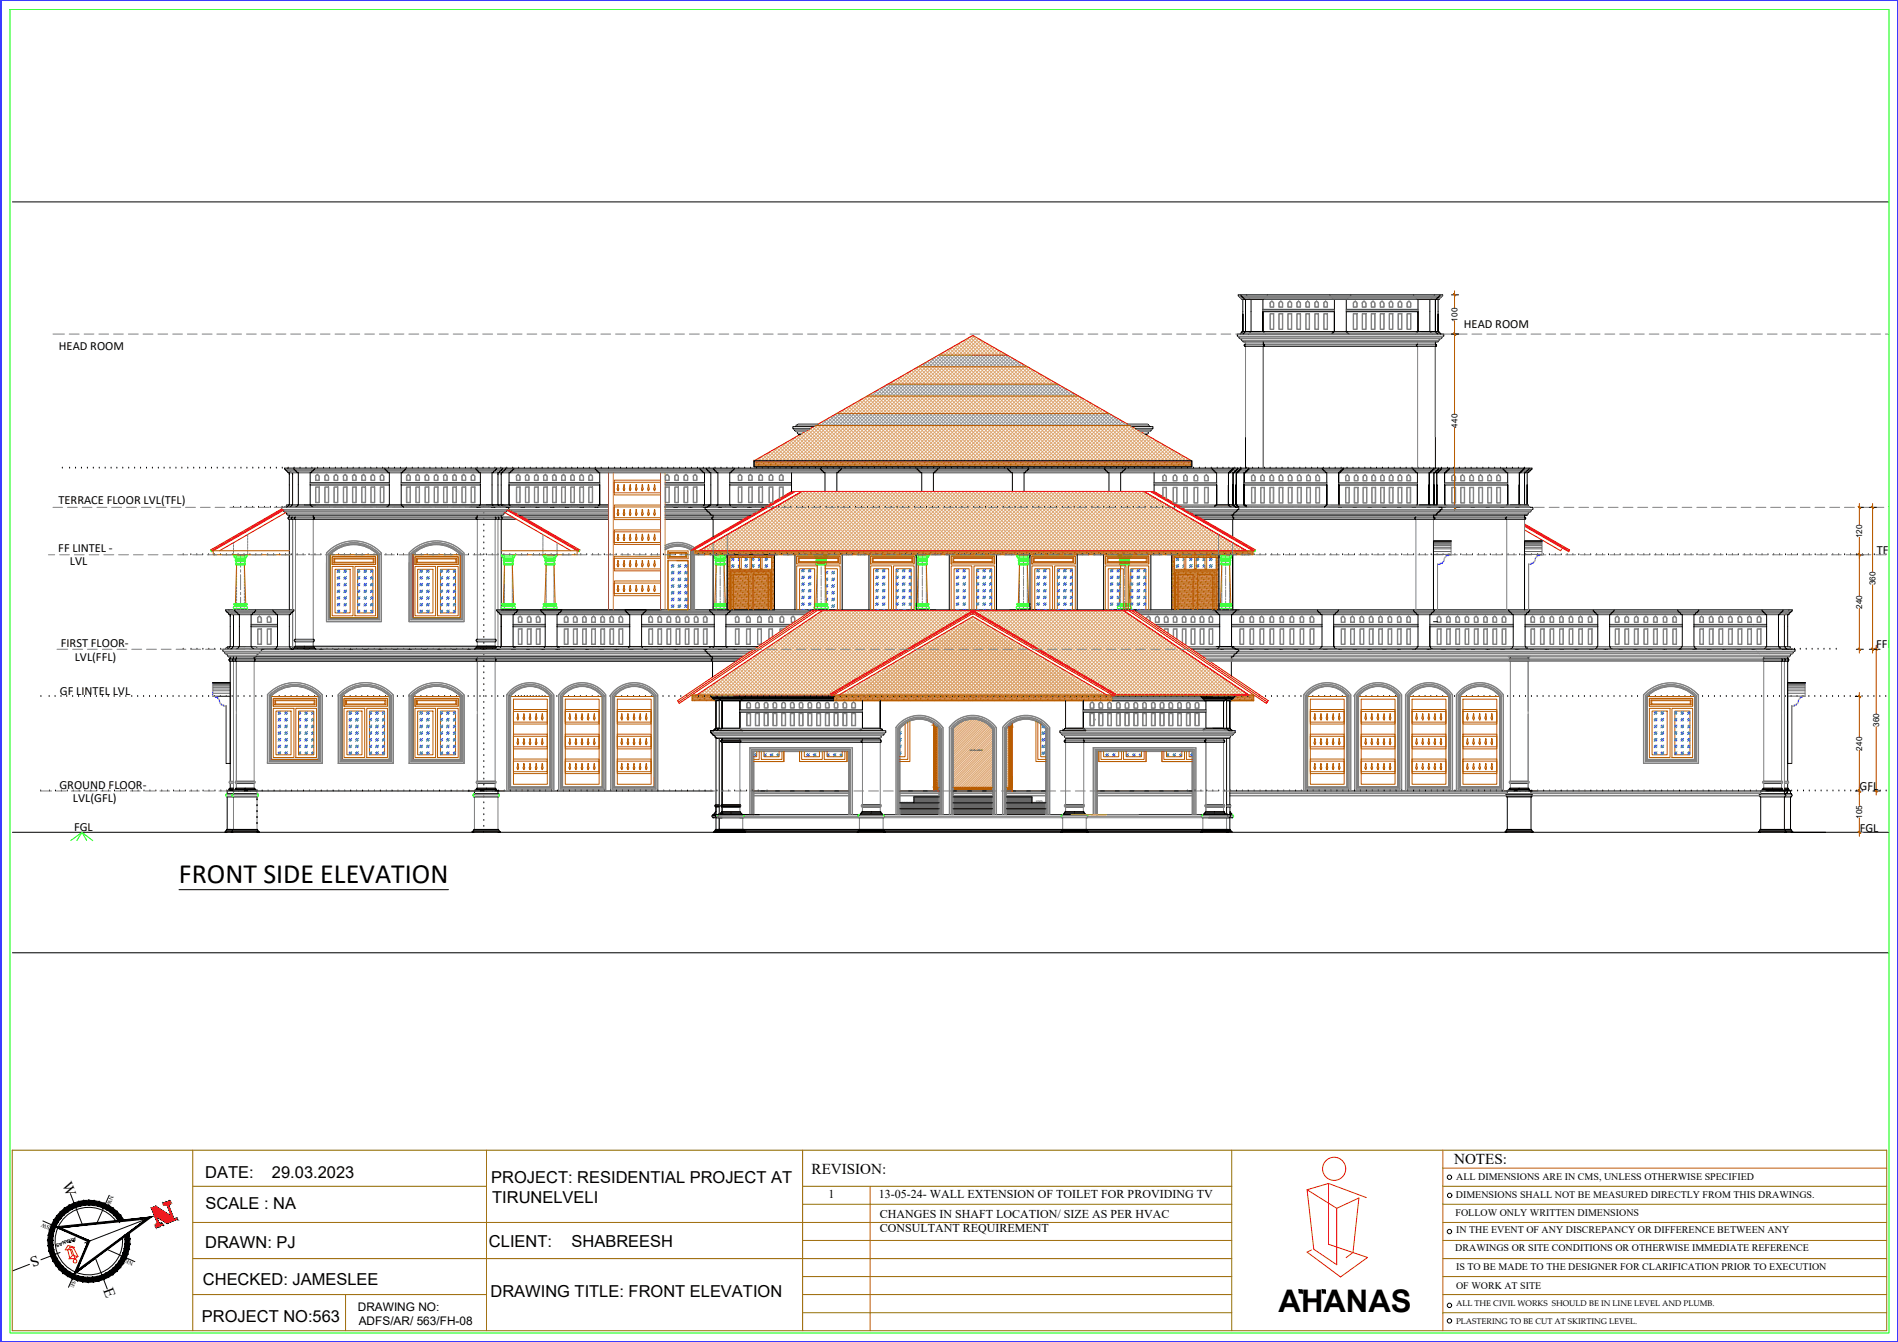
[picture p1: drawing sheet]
<svg xmlns="http://www.w3.org/2000/svg" width="420mm" height="297mm" viewBox="0 0 420 297" stroke-linecap="round" stroke-linejoin="round" font-family="sans-serif">
<defs><g id="words">
<text font-size="6.9" x="283" y="290.4">AHANAS</text>
<text font-size="6.2" x="39.6" y="195.4">FRONT SIDE ELEVATION</text>
<g font-size="3.6">
<text x="45.4" y="260.7">DATE:</text>
<text x="60.2" y="260.7">29.03.2023</text>
<text x="108.8" y="261.8">PROJECT: RESIDENTIAL PROJECT AT</text>
<text x="45.5" y="267.6">SCALE : NA</text>
<text x="109" y="266.2">TIRUNELVELI</text>
<text x="45.4" y="276.3">DRAWN: PJ</text>
<text x="108.2" y="276">CLIENT:</text>
<text x="126.5" y="276">SHABREESH</text>
<text x="44.9" y="284.3">CHECKED: JAMESLEE</text>
<text x="108.6" y="287.2">DRAWING TITLE: FRONT ELEVATION</text>
<text x="44.7" y="292.7">PROJECT NO:563</text>
</g>
<g font-size="3.3">
<text x="321.9" y="257.5">NOTES:</text>
<text x="13.7" y="262" transform="rotate(69 13.7 262)">W</text>
<text x="179.7" y="259.9">REVISION:</text>
<text x="8.1" y="277.9" transform="rotate(159 8.1 277.9)">S</text>
<text x="22.8" y="285.6" transform="rotate(69 22.8 285.6)">E</text>
</g>
<g font-size="2.7">
<text x="13" y="77.5">HEAD ROOM</text>
<text x="324.1" y="72.6">HEAD ROOM</text>
<text x="13" y="111.6">TERRACE FLOOR LVL(TFL)</text>
<text x="12.9" y="122.3">FF LINTEL -</text>
<text x="15.5" y="125">LVL</text>
<text x="415.5" y="122.6">TFL</text>
<text x="13.5" y="143.2">FIRST FLOOR-</text>
<text x="415.3" y="143.3">FFL</text>
<text x="16.6" y="146.3">LVL(FFL)</text>
<text x="13.3" y="153.7">GF LINTEL LVL</text>
<text x="13.2" y="174.7">GROUND FLOOR-</text>
<text x="16.2" y="177.5">LVL(GFL)</text>
<text x="411.6" y="174.9">GFL</text>
<text x="16.4" y="183.9">FGL</text>
<text x="411.7" y="184.1">FGL</text>
<text x="183.4" y="265.2">1</text>
<text x="194.6" y="265.2">13-05-24- WALL EXTENSION OF TOILET FOR PROVIDING TV</text>
<text x="194.8" y="269.6">CHANGES IN SHAFT LOCATION/ SIZE AS PER HVAC</text>
<text x="194.8" y="272.7">CONSULTANT REQUIREMENT</text>
</g>
<g font-size="2.6">
<text x="79.2" y="290.1">DRAWING NO:</text>
<text x="79.4" y="293.3">ADFS/AR/ 563/FH-08</text>
</g>
<g font-size="2.2">
<text x="322.4" y="261.2">ALL DIMENSIONS ARE IN CMS, UNLESS OTHERWISE SPECIFIED</text>
<text x="322.2" y="269.1">FOLLOW ONLY WRITTEN DIMENSIONS</text>
<text x="322.3" y="265.2">DIMENSIONS SHALL NOT BE MEASURED DIRECTLY FROM THIS DRAWINGS.</text>
<text x="322.3" y="272.9">IN THE EVENT OF ANY DISCREPANCY OR DIFFERENCE BETWEEN ANY</text>
<text x="322.2" y="277">DRAWINGS OR SITE CONDITIONS OR OTHERWISE IMMEDIATE REFERENCE</text>
<text x="322.3" y="281">IS TO BE MADE TO THE DESIGNER FOR CLARIFICATION PRIOR TO EXECUTION</text>
<text x="322.3" y="285.3">OF WORK AT SITE</text>
</g>
<g font-size="1.8">
<text x="322.6" y="71.2" transform="rotate(-90 322.6 71.2)">100</text>
<text x="322.6" y="94.6" transform="rotate(-90 322.6 94.6)">440</text>
<text x="412.2" y="119.1" transform="rotate(-90 412.2 119.1)">120</text>
<text x="415.2" y="129.5" transform="rotate(-90 415.2 129.5)">360</text>
<text x="412.2" y="134.7" transform="rotate(-90 412.2 134.7)">240</text>
<text x="416" y="160.9" transform="rotate(-90 416 160.9)">360</text>
<text x="412.2" y="166.1" transform="rotate(-90 412.2 166.1)">240</text>
<text x="412.2" y="181.3" transform="rotate(-90 412.2 181.3)">105</text>
<text x="322.3" y="289.1">ALL THE CIVIL WORKS SHOULD BE IN LINE LEVEL AND PLUMB.</text>
<text x="322.3" y="293">PLASTERING TO BE CUT AT SKIRTING LEVEL.</text>
</g>
<g font-size="1.3">
<text x="24.4" y="264.5" transform="rotate(113 24.4 264.5)">NW</text>
<text x="11.2" y="271.3" transform="rotate(-157 11.2 271.3)">SW</text>
<text x="29.6" y="279.3" transform="rotate(-156 29.6 279.3)">NE</text>
<text x="16" y="283.3" transform="rotate(114 16 283.3)">SE</text>
</g>
<text font-size="1.1" x="16.7" y="273.7" transform="rotate(159 16.7 273.7)">AHANAS</text>
<g font-size=".6">
<text x="214.7" y="166.3">MAIN DOOR</text>
<text x="229.4" y="177.5">STEPS</text>
</g>
</g></defs>
<!-- layer: ADFS_WALL -->
<g fill="none" stroke="#b85c00" stroke-width=".22">
<path d="M166.9 102.1h96.9M166.9 102.3h96.9M166.9 102.5h96.9M166.9 102.7h96.9M166.9 102.9h96.9M166.9 103.2h96.9M167 102v.1M167 102.9l-.1 .1M167.6 102.3l-.2 .2M168.1 102.7l-.2 .2M168.5 103.2l-.2 .1M168.7 102.1l-.2 .2"/>
<path d="M169.2 102.5l-.2 .2M169.6 102v.1M169.6 102.9l-.2 .3M170.3 102.3l-.2 .2M170.7 102.7l-.2 .2M171.2 103.2l-.2 .1M171.4 102.1l-.2 .2M171.8 102.5l-.2 .2M172.3 102.9l-.3 .3M172.3 102v.1M172.9 102.3l-.2 .2M173.4 102.7l-.3 .2"/>
<path d="M173.8 103.2l-.1 .1M174 102.1l-.2 .2M174.5 102.5l-.2 .2M174.9 102.9l-.2 .3M174.9 102v.1M175.6 102.3l-.2 .2M176 102.7l-.2 .2M176.5 103.2l-.2 .1M176.7 102.1l-.2 .2M177.2 102.5l-.3 .2M177.6 102.9l-.2 .3M177.6 102v.1"/>
<path d="M178.3 102.3l-.3 .2M178.7 102.7l-.2 .2M179.2 103.2l-.3 .1M179.4 102.1l-.2 .2M179.8 102.5l-.2 .2M180.3 102v.1M180.3 102.9l-.3 .3M180.9 102.3l-.2 .2M181.4 102.7l-.3 .2M181.8 103.2l-.2 .1M182 102.1l-.2 .2M182.5 102.5l-.3 .2"/>
<path d="M182.9 102v.1M182.9 102.9l-.2 .3M183.6 102.3l-.3 .2M184 102.7l-.2 .2M184.4 103.2l-.1 .1M184.7 102.1l-.3 .2M185.1 102.5l-.2 .2M185.5 102.9l-.2 .3M185.5 102v.1M186.2 102.3l-.2 .2M186.6 102.7l-.2 .2M187.1 103.2l-.2 .1"/>
<path d="M187.3 102.1l-.2 .2M187.8 102.5l-.3 .2M188.2 102.9l-.2 .3M188.2 102v.1M188.9 102.3l-.3 .2M189.3 102.7l-.2 .2M189.8 103.2l-.2 .1M190 102.1l-.2 .2M190.4 102.5l-.2 .2M190.9 102.9l-.2 .3M190.9 102v.1M191.5 102.3l-.2 .2"/>
<path d="M192 102.7l-.2 .2M192.4 103.2l-.2 .1M192.7 102.1l-.3 .2M193.1 102.5l-.2 .2M193.5 102v.1M193.5 102.9l-.2 .3M194.2 102.3l-.2 .2M194.6 102.7l-.2 .2M195.1 103.2l-.2 .1M195.3 102.1l-.2 .2M195.7 102.5l-.2 .2M196.2 102.9l-.2 .3"/>
<path d="M196.2 102v.1M196.9 102.3l-.3 .2M197.3 102.7l-.2 .2M197.7 103.2l-.2 .1M198 102.1l-.3 .2M198.4 102.5l-.2 .2M198.8 102.9l-.2 .3M198.8 102v.1M199.5 102.3l-.2 .2M199.9 102.7l-.2 .2M200.4 103.2l-.2 .1M200.6 102.1l-.2 .2"/>
<path d="M201 102.5l-.2 .2M201.5 102.9l-.2 .3M201.5 102v.1M202.2 102.3l-.3 .2M202.6 102.7l-.2 .2M203 103.2l-.1 .1M203.3 102.1l-.3 .2M203.7 102.5l-.2 .2M204.2 102v.1M204.2 102.9l-.3 .3M204.8 102.3l-.2 .2M205.3 102.7l-.3 .2"/>
<path d="M205.7 103.2l-.2 .1M205.9 102.1l-.2 .2M206.4 102.5l-.2 .2M206.8 102.9l-.2 .3M206.8 102v.1M207.5 102.3l-.2 .2M207.9 102.7l-.2 .2M208.4 103.2l-.2 .1M208.6 102.1l-.2 .2M209 102.5l-.2 .2M209.5 102.9l-.2 .3M209.5 102v.1"/>
<path d="M210.1 102.3l-.2 .2M210.6 102.7l-.2 .2M211 103.2l-.2 .1M211.2 102.1l-.2 .2M211.7 102.5l-.2 .2M212.1 102.9l-.2 .3M212.1 102v.1M212.8 102.3l-.2 .2M213.2 102.7l-.2 .2M213.7 103.2l-.2 .1M213.9 102.1l-.2 .2M214.3 102.5l-.2 .2"/>
<path d="M214.8 102v.1M214.8 102.9l-.3 .3M215.4 102.3l-.2 .2M215.9 102.7l-.2 .2M216.3 103.2l-.1 .1M216.5 102.1l-.2 .2M217 102.5l-.2 .2M217.4 102.9l-.2 .3M217.5 102l-.1 .1M218.1 102.3l-.2 .2M218.6 102.7l-.3 .2M219 103.2l-.2 .1"/>
<path d="M219.2 102.1l-.2 .2M219.7 102.5l-.3 .2M220.1 102.9l-.2 .3M220.1 102v.1M220.8 102.3l-.2 .2M221.2 102.7l-.2 .2M221.7 103.2l-.3 .1M221.9 102.1l-.2 .2M222.3 102.5l-.2 .2M222.8 102.9l-.3 .3M222.8 102v.1M223.4 102.3l-.2 .2"/>
<path d="M223.9 102.7l-.3 .2M224.3 103.2l-.2 .1M224.5 102.1l-.2 .2M225 102.5l-.3 .2M225.4 102v.1M225.4 102.9l-.2 .3M226.1 102.3l-.3 .2M226.5 102.7l-.2 .2M226.9 103.2l-.1 .1M227.2 102.1l-.3 .2M227.6 102.5l-.2 .2M228 102.9l-.2 .3"/>
<path d="M228.1 102l-.1 .1M228.7 102.3l-.2 .2M229.2 102.7l-.3 .2M229.6 103.2l-.2 .1M229.8 102.1l-.2 .2M230.3 102.5l-.3 .2M230.7 102.9l-.2 .3M230.7 102v.1M231.4 102.3l-.2 .2M231.8 102.7l-.2 .2M232.3 103.2l-.2 .1M232.5 102.1l-.2 .2"/>
<path d="M232.9 102.5l-.2 .2M233.4 102v.1M233.4 102.9l-.2 .3M234.1 102.3l-.3 .2M234.5 102.7l-.2 .2M235 103.2l-.3 .1M235.2 102.1l-.2 .2M235.6 102.5l-.2 .2M236.1 102v.1M236.1 102.9l-.3 .3M236.7 102.3l-.2 .2M237.2 102.7l-.3 .2"/>
<path d="M237.6 103.2l-.2 .1M237.8 102.1l-.2 .2M238.3 102.5l-.3 .2M238.7 102.9l-.2 .3M238.7 102v.1M239.4 102.3l-.3 .2M239.8 102.7l-.2 .2M240.2 103.2l-.2 .1M240.5 102.1l-.3 .2M240.9 102.5l-.2 .2M241.3 102.9l-.2 .3M241.3 102v.1"/>
<path d="M242 102.3l-.2 .2M242.4 102.7l-.2 .2M242.9 103.2l-.2 .1M243.1 102.1l-.2 .2M243.5 102.5l-.2 .2M244 102.9l-.2 .3M244 102v.1M244.7 102.3l-.3 .2M245.1 102.7l-.2 .2M245.6 103.2l-.2 .1M245.8 102.1l-.2 .2M246.2 102.5l-.2 .2"/>
<path d="M246.7 102v.1M246.7 102.9l-.3 .3M247.3 102.3l-.2 .2M247.8 102.7l-.2 .2M248.2 103.2l-.2 .1M248.5 102.1l-.3 .2M248.9 102.5l-.2 .2M249.3 102.9l-.2 .3M249.3 102v.1M250 102.3l-.2 .2M250.4 102.7l-.2 .2M250.9 103.2l-.2 .1"/>
<path d="M251.1 102.1l-.2 .2M251.5 102.5l-.2 .2M252 102.9l-.2 .3M252 102v.1M252.6 102.3l-.2 .2M253.1 102.7l-.2 .2M253.5 103.2l-.2 .1M253.7 102.1l-.2 .2M254.2 102.5l-.2 .2M254.6 102.9l-.2 .3M254.6 102v.1M255.3 102.3l-.2 .2"/>
<path d="M255.7 102.7l-.2 .2M256.2 103.2l-.2 .1M256.4 102.1l-.2 .2M256.8 102.5l-.2 .2M257.3 102v.1M257.3 102.9l-.3 .3M257.9 102.3l-.2 .2M258.4 102.7l-.2 .2M258.8 103.2l-.1 .1M259.1 102.1l-.3 .2M259.5 102.5l-.2 .2M259.9 102.9l-.2 .3"/>
<path d="M260 102l-.1 .1M260.6 102.3l-.2 .2M261.1 102.7l-.3 .2M261.5 103.2l-.2 .1M261.7 102.1l-.2 .2M262.2 102.5l-.2 .2M262.6 102.9l-.2 .3M262.6 102v.1M263.3 102.3l-.2 .2M263.7 102.7l-.2 .2M153.4 122h124M153.4 122.2h124"/>
<path d="M153.4 122.4h124M153.4 122.6h124M153.5 122.6l-.1 .1M154.1 121.9l-.2 .3M154.6 122.4l-.3 .2M155.1 121.9h-.1M155.7 122.2l-.3 .2M156.1 122.6l-.1 .2M156.8 121.9l-.3 .3M157.2 122.4l-.2 .2M157.7 121.9h-.1M158.3 122.2l-.2 .2"/>
<path d="M158.8 122.6l-.2 .2M159.4 121.9l-.2 .3M159.9 122.4l-.3 .2M160.4 121.9h-.1M161 126.4h10.5M161 126.9h10.5M161 127.1h10.5M161 124.8h.1M161 127.5h.1M161 130.2h.1M161 132.8h.1M161 122.2l-.2 .2"/>
<path d="M161 122.9h10.5M161 123.1h10.5M161 123.3h10.5M161 123.5h.6M161 123.7h.6M161 124h.6M161 124.2h.6M161 124.4h.6M161 124.6h.6M161 124.9h.6M161 125.1h.6M161 125.3h.6"/>
<path d="M161 125.5h.6M161 125.8h.6M161 126h.6M161 126.2h10.5M161 127.3h10.5M161 127.5h10.5M161 127.7h10.5M161 128h10.5M161 128.2h10.5M161 128.4h10.5M161 128.6h10.5M161 128.8h10.5"/>
<path d="M161 129.1h10.5M161 129.5h10.5M161 129.7h10.5M161 129.9h10.5M161 130.2h10.5M161 130.4h10.5M161 130.6h10.5M161 130.8h10.5M161 131h10.5M161 131.3h10.5M161 131.5h10.5M161 131.7h10.5"/>
<path d="M161 132.2h10.5M161 132.4h10.5M161 132.6h10.5M161 132.8h10.5M161 133h10.5M161 133.3h10.5M161 133.5h10.5M161 133.7h10.5M161 133.9h10.5M161 134.1h10.5M161 134.4h10.5M161 134.6h10.5"/>
<path d="M161 134.8h10.5M161.2 126.4l-.2 .2h10.5M161.2 123.7l-.2 .2M161.2 129.1l-.2 .2h10.5M161.2 134.4l-.2 .2M161.2 131.7l-.2 .2h10.5M161.4 122.6l-.2 .2M161.4 125.3l-.2 .2M161.4 128l-.2 .2M161.4 130.6l-.2 .2M161.4 133.3l-.2 .2M161.6 124.2l-.2 .2"/>
<path d="M161.6 126.8l-.2 .3M161.6 132.2l-.2 .2M161.6 134.8l-.1 .2M161.6 129.5l-.2 .2M161.9 128.4l-.3 .2M161.9 131l-.3 .3M161.9 133.7l-.3 .2M161.9 123l-.3 .3M162.1 121.9l-.2 .3M162.1 127.3l-.2 .2M162.1 129.9l-.2 .3M162.1 132.6l-.2 .2"/>
<path d="M162.3 126.2l-.2 .2M162.3 131.5l-.2 .2M162.3 134.1l-.2 .3M162.3 128.8l-.2 .3M162.5 122.4l-.2 .2M162.5 127.7l-.2 .3M162.5 133l-.2 .3M162.5 130.4l-.2 .2M162.8 134.6l-.3 .2M162.8 126.6l-.3 .2M162.8 129.3l-.3 .2M162.8 131.9l-.3 .3"/>
<path d="M163 128.2l-.2 .2M163 130.8l-.2 .2M163 122.8l-.2 .2M163 133.5l-.2 .2M163 121.9h.1M163.2 127.1l-.2 .2M163.2 132.4l-.2 .2M163.2 129.7l-.2 .2M163.4 126l-.2 .2M163.4 123.3l-.1 .1M163.4 133.9l-.2 .2M163.4 128.6l-.2 .2"/>
<path d="M163.4 131.3l-.2 .2M163.7 126.6h.1M163.7 122.2l-.3 .2M163.7 127.5l-.3 .2M163.7 130.2l-.3 .2M163.7 132.8l-.3 .2M163.9 126.4l-.2 .2M163.9 129.1l-.2 .2M163.9 134.4l-.2 .2M163.9 131.7l-.2 .2M164.1 122.6l-.2 .2M164.1 133.3l-.2 .2"/>
<path d="M164.1 128l-.2 .2M164.1 130.6l-.2 .2M164.3 129.5l-.2 .2M164.3 134.8l-.2 .2M164.3 132.2l-.2 .2M164.3 126.8l-.2 .3M164.5 128.4l-.2 .2M164.5 131l-.2 .3M164.5 123l-.2 .3M164.5 133.7l-.2 .2M164.8 121.9l-.3 .3M164.8 132.6l-.3 .2"/>
<path d="M164.8 127.3l-.3 .2M164.8 129.9l-.3 .3M165 126.2l-.2 .2M165 134.1l-.2 .3M165 128.8l-.2 .3M165 131.5l-.2 .2M165.2 122.4l-.2 .2M165.2 130.4l-.2 .2M165.2 133l-.2 .3M165.2 127.7l-.2 .3M165.4 131.9l-.2 .3M165.4 126.6l-.2 .2"/>
<path d="M165.4 129.3l-.2 .2M165.4 134.6l-.2 .2M165.7 133.5l-.3 .2M165.7 122.8l-.3 .2M165.7 128.2l-.3 .2M165.7 130.8l-.3 .2M165.7 121.9h.1M165.9 129.7l-.2 .2M165.9 127.1l-.2 .2M165.9 132.4l-.2 .2M166 126l-.1 .2M166.1 123.3l-.1 .1"/>
<path d="M166.1 131.3l-.2 .2M166.1 133.9l-.2 .2M166.1 128.6l-.2 .2M166.3 122.2l-.2 .2M166.3 127.5l-.2 .2M166.3 132.8l-.2 .2M166.3 126.6h.1M166.3 130.2l-.2 .2M166.5 126.4l-.2 .2M166.5 129.1l-.2 .2M166.5 131.7l-.2 .2M166.5 134.4l-.2 .2"/>
<path d="M166.7 128l-.2 .2M166.8 122.6l-.3 .2M166.8 130.6l-.3 .2M166.8 133.3l-.3 .2M167 132.2l-.2 .2M167 134.8l-.2 .2M167 129.5l-.2 .2M167 126.8l-.2 .3M167.2 128.4l-.2 .2M167.2 133.7l-.2 .2M167.2 123l-.2 .3M167.2 131l-.2 .3"/>
<path d="M167.4 121.9l-.2 .3M167.4 129.9l-.2 .3M167.4 127.3l-.2 .2M167.4 132.6l-.2 .2M167.6 126.2l-.2 .2M167.6 128.8l-.2 .3M167.6 131.5l-.2 .2M167.6 134.1l-.2 .3M167.9 122.4l-.3 .2M167.9 133l-.3 .3M167.9 130.4l-.3 .2M167.9 127.7l-.3 .3"/>
<path d="M168.1 129.3l-.2 .2M168.1 131.9l-.2 .3M168.1 126.6l-.2 .2M168.1 134.6l-.2 .2M168.3 122.8l-.2 .2M168.3 130.8l-.2 .2M168.3 128.2l-.2 .2M168.3 133.5l-.2 .2M168.4 121.9h-.1M168.5 127.1l-.2 .2M168.5 129.7l-.2 .2M168.5 132.4l-.2 .2"/>
<path d="M168.7 126l-.2 .2M168.7 128.6l-.2 .2M168.7 131.3l-.2 .2M168.7 133.9l-.2 .2M168.7 123.3v.1M169 122.2l-.3 .2M169 130.2l-.3 .2M169 132.8l-.3 .2M169 127.5l-.3 .2M169.2 129.1l-.2 .2M169.2 126.4l-.2 .2M169.2 134.4l-.2 .2"/>
<path d="M169.2 131.7l-.2 .2M169.4 122.6l-.2 .2M169.4 128l-.2 .2M169.4 133.3l-.2 .2M169.4 130.6l-.2 .2M169.6 134.8l-.1 .2M169.6 126.8l-.2 .3M169.6 129.5l-.2 .2M169.6 132.2l-.2 .2M169.8 128.4l-.2 .2M169.8 131l-.2 .3M169.8 123l-.2 .3"/>
<path d="M169.8 133.7l-.2 .2M170.1 129.1h.1M170.1 131.7h.1M170.1 134.4h.1M170.1 121.9l-.3 .3M170.1 127.3l-.3 .2M170.1 129.9l-.3 .3M170.1 132.6l-.3 .2M170.3 128.8l-.2 .3M170.3 126.2l-.2 .2M170.3 131.5l-.2 .2M170.3 134.1l-.2 .3"/>
<path d="M170.5 122.4l-.2 .2M170.5 127.7l-.2 .3M170.5 130.4l-.2 .2M170.5 133l-.2 .3M170.7 126.6l-.2 .2M170.7 129.3l-.2 .2M170.7 131.9l-.2 .3M170.7 134.6l-.2 .2M170.8 123.5h.7M170.8 123.7h.7M170.8 124h.7M170.8 124.2h.7"/>
<path d="M170.8 124.4h.7M170.8 124.6h.7M170.8 124.9h.7M170.8 125.1h.7M170.8 125.3h.7M170.8 125.5h.7M170.8 125.8h.7M170.8 126h.7M170.9 122.8l-.2 .2M170.9 128.2l-.2 .2M170.9 125.5l-.1 .1M170.9 130.8l-.2 .2"/>
<path d="M170.9 133.5l-.2 .2M171 121.9h-.1M171.2 124.4l-.3 .2M171.2 127.1l-.3 .2M171.2 132.4l-.3 .2M171.2 129.7l-.3 .2M171.4 125.9l-.2 .3M171.4 123.3l-.2 .2M171.4 128.6l-.2 .2M171.4 131.3l-.2 .2M171.4 133.9l-.2 .2M171.5 127.7h-.1"/>
<path d="M171.5 130.3l-.1 .1M171.5 133h-.1M171.5 125l-.1 .1M171.6 122.2l-.2 .2M172 122.6l-.1 .2M172.7 121.9l-.2 .3M173.1 122.4l-.2 .2M173.7 121.9h-.1M174.3 122.2l-.3 .2M174.7 122.6l-.2 .2M175.4 121.9l-.3 .3M175.8 122.4l-.2 .2"/>
<path d="M176.3 121.9h.1M176.9 122.2l-.2 .2M177.4 122.6l-.2 .2M178 121.9l-.2 .3M178.5 122.4l-.2 .2M179 121.9h-.1M179.6 122.2l-.2 .2M180 122.6l-.1 .2M180.7 121.9l-.2 .3M181.1 122.4l-.2 .2M181.7 121.9h-.1M182.2 122.2l-.2 .2"/>
<path d="M182.7 122.6l-.2 .2M183.3 121.9l-.2 .3M183.8 122.4l-.2 .2M184.3 121.9h-.1M184.9 122.2l-.2 .2M185.3 122.6l-.1 .2M186 121.9l-.2 .3M186.4 122.4l-.2 .2M186.9 121.9h.1M187.5 122.2l-.2 .2M188 122.6l-.2 .2M188.6 121.9l-.2 .3"/>
<path d="M189.1 122.4l-.2 .2M189.6 121.9h-.1M190.2 122.2l-.2 .2M190.7 122.6l-.2 .2M191.3 121.9l-.2 .3M191.8 122.4l-.3 .2M192.3 121.9h-.1M192.9 122.2l-.2 .2M193.3 122.6l-.1 .2M194 121.9l-.2 .3M194.4 122.4l-.2 .2M194.9 121.9h.1"/>
<path d="M195.5 122.2l-.2 .2M196 122.6l-.2 .2M196.6 121.9l-.2 .3M197.1 122.4l-.2 .2M197.6 121.9h-.1M198.2 122.2l-.2 .2M198.6 122.6l-.1 .2M199.3 121.9l-.2 .3M199.7 122.4l-.2 .2M200.2 121.9h.1M200.8 122.2l-.2 .2M201.3 122.6l-.2 .2"/>
<path d="M201.9 121.9l-.2 .3M202.4 122.4l-.2 .2M202.9 121.9h-.1M203.5 122.2l-.2 .2M203.9 122.6l-.1 .2M204.6 121.9l-.2 .3M205 122.4l-.2 .2M205.5 121.9h.1M206.2 122.2l-.3 .2M206.6 122.6l-.1 .2M207.3 121.9l-.2 .3M207.7 122.4l-.2 .2"/>
<path d="M208.2 121.9h.1M208.8 122.2l-.2 .2M209.3 122.6l-.2 .2M209.9 121.9l-.2 .3M210.4 122.4l-.3 .2M210.9 121.9h-.1M211.5 122.2l-.3 .2M211.9 122.6l-.1 .2M212.6 121.9l-.3 .3M213 122.4l-.2 .2M213.5 121.9h-.1M214.1 122.2l-.2 .2"/>
<path d="M214.5 122.6l-.1 .2M215.2 121.9l-.2 .3M215.7 122.4l-.3 .2M216.2 121.9h-.1M216.8 122.2l-.3 .2M217.2 122.6l-.1 .2M217.9 121.9l-.2 .3M218.3 122.4l-.2 .2M218.8 121.9h.1M219.4 122.2l-.2 .2M219.9 122.6l-.2 .2M220.6 121.9l-.3 .3"/>
<path d="M221 122.4l-.2 .2M221.5 121.9h-.1M222.1 122.2l-.2 .2M222.5 122.6l-.1 .2M223.2 121.9l-.2 .3M223.6 122.4l-.2 .2M224.2 121.9h-.1M224.7 122.2l-.2 .2M225.2 122.6l-.2 .2M225.8 121.9l-.2 .3M226.3 122.4l-.2 .2M226.8 121.9h-.1"/>
<path d="M227.4 122.2l-.2 .2M227.8 122.6l-.1 .2M228.5 121.9l-.2 .3M228.9 122.4l-.2 .2M229.4 121.9h.1M230 122.2l-.2 .2M230.5 122.6l-.2 .2M231.2 121.9l-.3 .3M231.6 122.4l-.2 .2M232.1 121.9h.1M232.7 122.2l-.2 .2M233.2 122.6l-.2 .2"/>
<path d="M233.8 121.9l-.2 .3M234.3 122.4l-.2 .2M234.8 121.9h-.1M235.4 122.2l-.2 .2M235.8 122.6l-.1 .2M236.5 121.9l-.2 .3M236.9 122.4l-.2 .2M237.4 121.9h.1M238 122.2l-.2 .2M238.5 122.6l-.2 .2M239.1 121.9l-.2 .3M239.6 122.4l-.2 .2"/>
<path d="M240.1 121.9h-.1M240.7 122.2l-.2 .2M241.1 122.6l-.1 .2M241.8 121.9l-.2 .3M242.2 122.4l-.2 .2M242.7 121.9h.1M243.3 122.2l-.2 .2M243.8 122.6l-.2 .2M244.4 121.9l-.2 .3M244.9 122.4l-.2 .2M245.4 121.9h-.1M246 122.2l-.2 .2"/>
<path d="M246.4 122.6l-.1 .2M247.1 121.9l-.2 .3M247.6 122.4l-.3 .2M248 121.9h.1M248.7 122.2l-.2 .2M249.1 122.6l-.1 .2M249.8 121.9l-.2 .3M250.2 122.4l-.2 .2M250.7 121.9h.1M251.3 122.2l-.2 .2M251.8 122.6l-.2 .2M252.4 121.9l-.2 .3"/>
<path d="M252.9 122.4l-.3 .2M253.4 121.9h-.1M254 122.2l-.3 .2M254.4 122.6l-.1 .2M255.1 121.9l-.3 .3M255.5 122.4l-.2 .2M256 121.9h-.1M256.6 122.2l-.2 .2M257 122.6l-.1 .2M257.7 121.9l-.2 .3M258.2 122.4l-.3 .2M258.7 121.9h-.1"/>
<path d="M259.3 122.2l-.2 .2M259.4 122.9h10.3M259.4 123.1h10.4M259.4 123.3h10.4M259.4 123.5h.6M259.4 123.7h.6M259.4 124h.6M259.4 124.2h.6M259.4 124.4h.6M259.4 124.6h.6M259.4 124.9h.6M259.4 125.1h.6"/>
<path d="M259.4 125.3h.6M259.4 125.5h.6M259.4 125.8h.6M259.4 126h.6M259.4 126.2h10.4M259.4 126.4h.6M259.4 126.6h.6M259.4 126.9h.6M259.4 127.1h.6M259.4 127.3h.6M259.4 127.5h.6M259.4 127.7h.6"/>
<path d="M259.4 128h.6M259.4 128.2h.6M259.4 128.4h.6M259.4 128.6h.6M259.4 128.8h.6M259.4 129.1h.6M259.4 129.3h.6M259.4 129.5h.6M259.4 129.7h.6M259.4 129.9h.6M259.4 130.2h.6M259.4 130.4h.6"/>
<path d="M259.4 130.6h.6M259.4 130.8h.6M259.4 131h.6M259.4 131.3h.6M259.4 131.5h.6M259.4 131.7h.6M259.4 131.9h.6M259.4 132.2h.6M259.4 132.4h.6M259.4 132.6h.6M259.4 132.8h.6M259.4 133h.6"/>
<path d="M259.4 133.3h.6M259.4 133.5h.6M259.4 133.7h.6M259.4 133.9h.6M259.4 134.1h.6M259.4 134.4h.6M259.4 134.6h.6M259.4 134.8h.6M259.5 123.7l-.1 .2M259.5 126.4l-.1 .1M259.5 129.1l-.1 .1M259.5 134.4l-.1 .1"/>
<path d="M259.5 131.7l-.1 .1M259.7 122.6l-.2 .2M259.7 125.3l-.2 .2M259.7 128l-.2 .2M259.7 130.6l-.2 .2M259.7 133.3l-.2 .2M259.9 129.5l-.2 .2M259.9 132.2l-.2 .2M259.9 124.2l-.2 .2M259.9 126.8l-.2 .3M259.9 134.8l-.1 .2M260 133.8l-.1 .1"/>
<path d="M260 125.9h-.1M260 128.6h-.1M260 131.2l-.1 .1M260.2 123l-.3 .3M260.2 127.3h8.8M260.2 127.5h8.8M260.2 127.7h8.8M260.2 128h8.8M260.2 128.2h8.8M260.2 128.4h8.8M260.2 128.6h8.8M260.2 128.8h8.8"/>
<path d="M260.2 129.1h8.8M260.2 129.3h8.8M260.2 129.5h8.8M260.2 129.7h8.8M260.2 129.9h8.8M260.2 130.2h8.8M260.2 130.4h8.8M260.2 130.6h8.8M260.2 130.8h8.8M260.2 131h8.8M260.2 131.3h8.8M260.2 131.5h8.8"/>
<path d="M260.2 131.7h8.8M260.2 131.9h8.8l-.2 .3M260.2 132.2h8.8M260.2 132.4h8.8M260.2 132.6h8.8M260.2 132.8h8.8M260.2 133h8.8M260.2 133.3h8.8M260.2 133.5h8.8M260.2 133.7h8.8M260.2 133.9h8.8M260.2 134.1h8.8"/>
<path d="M260.2 134.4h8.8M260.2 134.6h8.8l-.2 .2M260.2 134.8h8.8M260.2 126.6h8.8l-.2 .2M260.2 126.9h8.8M260.2 127.1h8.8M260.4 121.9l-.2 .3M260.4 127.3l-.2 .2M260.4 129.9l-.2 .2M260.4 132.6l-.2 .1M260.6 126.2l-.2 .2M260.6 131.5l-.2 .2"/>
<path d="M260.6 128.8l-.2 .3M260.6 134.1l-.2 .3M260.8 127.7l-.2 .3M260.8 130.4l-.2 .2M260.8 133l-.2 .3M260.8 122.4l-.2 .2M261.1 134.6l-.3 .2M261.1 126.6l-.3 .2M261.1 129.3l-.3 .2M261.1 131.9l-.3 .3M261.3 128.2l-.2 .2M261.3 130.8l-.2 .2"/>
<path d="M261.3 122.8l-.2 .2M261.3 133.5l-.2 .2M261.3 121.9h.1M261.5 127.1l-.2 .2M261.5 132.4l-.2 .2M261.5 129.7l-.2 .2M261.7 126l-.2 .2M261.7 123.3l-.1 .1M261.7 133.9l-.2 .2M261.7 128.6l-.2 .2M261.7 131.3l-.2 .2M262 126.6h.1"/>
<path d="M262 122.2l-.3 .2M262 127.5l-.3 .2M262 130.2l-.3 .2M262 132.8l-.3 .2M262.2 134.4l-.2 .2M262.2 129.1l-.2 .2M262.2 131.7l-.2 .2M262.4 122.6l-.2 .2M262.4 128l-.2 .2M262.4 133.3l-.2 .2M262.4 130.6l-.2 .2M262.6 129.5l-.2 .2"/>
<path d="M262.6 134.8l-.2 .2M262.6 126.8l-.2 .3M262.6 132.2l-.2 .2M262.8 131l-.2 .3M262.8 133.7l-.2 .2M262.8 123l-.2 .3M262.8 128.4l-.2 .2M263.1 121.9l-.3 .3M263.1 132.6l-.3 .2M263.1 127.3l-.3 .2M263.1 129.9l-.3 .3M263.3 126.2l-.2 .2"/>
<path d="M263.3 134.1l-.2 .3M263.3 128.8l-.2 .3M263.3 131.5l-.2 .2M263.5 122.4l-.2 .2M263.5 130.4l-.2 .2M263.5 133l-.2 .3M263.5 127.7l-.2 .3M263.7 131.9l-.2 .3M263.7 126.6l-.2 .2M263.7 129.3l-.2 .2M263.7 134.6l-.2 .2M263.9 133.5l-.2 .2"/>
<path d="M263.9 122.8l-.2 .2M263.9 128.2l-.2 .2M263.9 130.8l-.2 .2M264 121.9h-.1M264.2 127.1l-.3 .2M264.2 129.7l-.3 .2M264.2 132.4l-.3 .2M264.3 126l-.1 .2M264.4 123.3l-.1 .1M264.4 131.3l-.2 .2M264.4 133.9l-.2 .2M264.4 128.6l-.2 .2"/>
<path d="M264.6 122.2l-.2 .2M264.6 127.5l-.2 .2M264.6 132.8l-.2 .2M264.6 130.2l-.2 .2M264.8 131.7l-.2 .2M264.8 129.1l-.2 .2M264.8 134.4l-.2 .2M265 122.6l-.2 .2M265 133.3l-.2 .2M265 128l-.2 .2M265 130.6l-.2 .2M265.3 129.5l-.3 .2"/>
<path d="M265.3 132.2l-.3 .2M265.3 126.8l-.3 .3M265.3 134.8l-.2 .2M265.5 128.4l-.2 .2M265.5 131l-.2 .3M265.5 133.7l-.2 .2M265.5 123l-.2 .3M265.7 121.9l-.2 .3M265.7 129.9l-.2 .3M265.7 127.3l-.2 .2M265.7 132.6l-.2 .2M265.9 126.2l-.2 .2"/>
<path d="M265.9 128.8l-.2 .3M265.9 131.5l-.2 .2M265.9 134.1l-.2 .3M266.1 122.4l-.2 .2M266.1 130.4l-.2 .2M266.1 133l-.2 .3M266.1 127.7l-.2 .3M266.4 129.3l-.3 .2M266.4 131.9l-.3 .3M266.4 126.6l-.3 .2M266.4 134.6l-.3 .2M266.6 122.8l-.2 .2"/>
<path d="M266.6 130.8l-.2 .2M266.6 128.2l-.2 .2M266.6 133.5l-.2 .2M266.7 121.9h-.1M266.8 127.1l-.2 .2M266.8 129.7l-.2 .2M266.8 132.4l-.2 .2M267 126l-.2 .2M267 123.3v.1M267 128.6l-.2 .2M267 131.3l-.2 .2M267 133.9l-.2 .2"/>
<path d="M267.3 122.2l-.3 .2M267.3 130.2l-.3 .2M267.3 127.5l-.3 .2M267.3 132.8l-.3 .2M267.5 129.1l-.2 .2M267.5 131.7l-.2 .2M267.5 134.4l-.2 .2M267.7 122.6l-.2 .2M267.7 130.6l-.2 .2M267.7 128l-.2 .2M267.7 133.3l-.2 .2M267.9 129.5l-.2 .2"/>
<path d="M267.9 126.8l-.2 .3M267.9 132.2l-.2 .2M267.9 134.8l-.1 .2M268.1 128.4l-.2 .2M268.1 131l-.2 .3M268.1 123l-.2 .3M268.1 133.7l-.2 .2M268.4 121.9l-.3 .3M268.4 127.3l-.3 .2M268.4 129.9l-.3 .3M268.4 132.6l-.3 .2M268.6 131.5l-.2 .2"/>
<path d="M268.6 128.8l-.2 .3M268.6 126.2l-.2 .2M268.6 134.1l-.2 .3M268.8 122.4l-.2 .2M268.8 127.7l-.2 .3M268.8 130.4l-.2 .2M268.8 133l-.2 .3M269 129.3l-.2 .2M269.2 122.8l-.2 .2M269.2 123.5h.6M269.2 123.7h.6M269.2 124h.6"/>
<path d="M269.2 124.2h.6M269.2 124.4h.6M269.2 124.9h.6M269.2 125.1h.6M269.2 125.3h.6M269.2 125.5h.6M269.2 125.8h.6M269.2 126h.6M269.2 126.4h.6M269.2 126.6h.6M269.2 126.9h.6M269.2 127.1h.6"/>
<path d="M269.2 127.5h.6M269.2 127.7h.6M269.2 128h.6M269.2 128.2h.6M269.2 128.4h.6M269.2 128.6h.6M269.2 128.8h.6M269.2 129.1h.6M269.2 129.3h.6M269.2 129.5h.6M269.2 129.7h.6M269.2 130.2h.6"/>
<path d="M269.2 130.4h.6M269.2 130.6h.6M269.2 130.8h.6M269.2 131h.6M269.2 131.3h.6M269.2 131.5h.6M269.2 131.7h.6M269.2 131.9h.6M269.2 132.2h.6M269.2 132.4h.6M269.2 132.8h.6M269.2 133h.6"/>
<path d="M269.2 133.3h.6M269.2 133.5h.6M269.2 133.7h.6M269.2 133.9h.6M269.2 134.1h.6M269.2 134.4h.6M269.2 134.6h.6M269.2 134.8h.5M269.3 121.9h-.1M269.5 124.4l-.3 .2h.6M269.5 127.1l-.3 .2h.6M269.5 129.7l-.3 .2h.6"/>
<path d="M269.5 132.4l-.3 .2h.6M269.7 125.9l-.2 .3M269.7 123.3l-.2 .2M269.7 128.6l-.2 .2M269.7 131.3l-.2 .2M269.7 133.9l-.2 .2M269.8 127.6l-.1 .1M269.8 124.9l-.1 .2M269.8 130.2l-.1 .2M269.8 132.9l-.1 .1M269.9 122.2l-.2 .2M270.3 122.6l-.1 .2"/>
<path d="M271 121.9l-.2 .3M271.4 122.4l-.2 .2M271.9 121.9h.1M272.6 122.2l-.3 .2M273 122.6l-.1 .2M273.7 121.9l-.3 .3M274.1 122.4l-.2 .2M274.6 121.9h.1M275.2 122.2l-.2 .2M275.7 122.6l-.2 .2M276.3 121.9l-.2 .3M276.8 122.4l-.2 .2"/>
<path d="M277.3 121.9h-.1M153.2 153.9h4.7M153.2 154.1h4.3M153.2 154.3h4.3M153.2 154.5h4.5M153.2 154.8h4.7M153.2 155h4.7M153.5 154.5l-.3 .2M153.9 155l-.1 .1M154.1 153.8l-.2 .3M154.6 154.3l-.3 .2M155 153.8h.1"/>
<path d="M155 154.7l-.2 .3M155.7 154.1l-.3 .2M156.1 154.5l-.2 .2M156.5 155l-.1 .1M156.8 153.8l-.3 .3M157.2 154.3l-.2 .2M157.6 154.7l-.2 .3M184.5 154.3h30.8M184.5 154.5h30.8M184.5 154.8h30.8M184.5 155h30.8M184.8 154.2l-.1 .1"/>
<path d="M185.3 154.5l-.2 .2M185.8 155l-.2 .1M186.4 154.3l-.2 .2M186.9 154.7l-.3 .3M187.5 154.2l-.2 .1M188 154.5l-.2 .2M188.4 155l-.1 .1M189.1 154.3l-.2 .2M189.5 154.7l-.2 .3M190.1 154.2l-.1 .1M190.7 154.5l-.3 .2M191.1 155l-.2 .1"/>
<path d="M191.8 154.3l-.3 .2M192.2 154.7l-.2 .3M192.8 154.2l-.1 .1M193.3 154.5l-.2 .2M193.8 155l-.2 .1M194.4 154.3l-.2 .2M194.9 154.7l-.3 .3M195.4 154.2l-.1 .1M196 154.5l-.3 .2M196.4 155l-.1 .1M197.1 154.3l-.2 .2M197.5 154.7l-.2 .3"/>
<path d="M198.1 154.2l-.1 .1M198.6 154.5l-.2 .2M199.1 155l-.2 .1M199.7 154.3l-.2 .2M200.2 154.7l-.3 .3M200.7 154.2l-.1 .1M201.3 154.5l-.3 .2M201.7 155l-.2 .1M202.4 154.3l-.2 .2M202.8 154.7l-.2 .3M203.4 154.2l-.1 .1M203.9 154.5l-.2 .2"/>
<path d="M204.4 155l-.2 .1M205 154.3l-.2 .2M205.5 154.7l-.2 .3M206.1 154.2l-.2 .1M206.6 154.5l-.2 .2M207.1 155l-.2 .1M207.7 154.3l-.2 .2M208.2 154.7l-.3 .3M208.7 154.2l-.1 .1M209.3 154.5l-.3 .2M209.7 155l-.2 .1M210.4 154.3l-.3 .2"/>
<path d="M210.8 154.7l-.2 .3M211.4 154.2l-.2 .1M211.9 154.5l-.2 .2M212.3 155l-.1 .1M213 154.3l-.2 .2M213.4 154.7l-.2 .3M214 154.2l-.1 .1M214.5 154.5l-.2 .2M215 155l-.2 .1M272.9 153.9h4.6M272.9 154.8h4.6M272.9 155h4.6"/>
<path d="M272.9 154.6h.1M273 154.5h.1M273 154.5h4.5M273.3 154.1h4.2M273.3 154.3h4.2M273.4 155l-.1 .1M273.7 153.8l-.3 .3M274.1 154.3l-.2 .2M274.6 154.7l-.3 .3M275.2 154.1l-.2 .2M275.7 154.5l-.2 .2M276.1 155l-.2 .1"/>
<path d="M276.3 153.8l-.2 .3M276.8 154.3l-.2 .2M277.2 154.7l-.2 .3"/>
</g>
<g fill="none" stroke="#dda56e" stroke-width=".22">
<path d="M208.3 78.3l.2 .3M208.7 78l.6 .6M209.1 77.8l-.7 .8M209.3 77.7l.8 .9M209.8 77.5l1.1 1.1M210.3 77.2l1.4 1.4M210.7 76.9l1.8 1.7M211 76.7l-1.9 1.9M211.2 76.6l2 2M211.8 76.3l2.2 2.3M212.3 76l2.5 2.6M212.7 75.7l2.9 2.9"/>
<path d="M212.8 75.7l-2.9 2.9M213.2 75.4l3.2 3.2M213.7 75.2l3.5 3.4M214.2 74.9l3.7 3.7M214.7 74.6l-4 4M214.7 74.6l4 4M215.2 74.3l4.3 4.3M215.7 74.4l-4.2 4.2M216.2 74.7l-3.9 3.9M216.7 75l-3.6 3.6M216.7 75l3.6 3.6M217.2 75.3l-3.4 3.3"/>
<path d="M217.7 75.6l-3.1 3M218.1 75.8l-2.7 2.8M218.5 76.1l2.6 2.5M218.7 76.1l-2.5 2.5M219.2 76.4l-2.2 2.2M219.7 76.7l-1.9 1.9M220.1 76.9l-1.6 1.7M220.4 77.1l1.5 1.5M220.6 77.2l-1.3 1.4M221.1 77.5l-1 1.1M221.7 77.8l-.8 .8M222.1 78.1l-.4 .5"/>
<path d="M222.2 78.1l.4 .5M222.6 78.4l-.1 .2M170.5 100l2 2M170.6 99.9l-2.1 2.1M171 99.7l2.3 2.3M171.5 99.4l2.6 2.6M172 99.1l2.9 2.9M172.4 98.9l-3.2 3.1M172.5 98.8l3.1 3.2M173 98.5l3.4 3.5M173.4 98.3l3.8 3.7M173.9 98l4.1 4"/>
<path d="M174.2 97.8l-4.1 4.2M174.5 97.7l4.3 4.3M175 97.4l4.5 4.6M175.4 97.1l4.9 4.9M175.9 96.8l5.2 5.2M176.1 96.8l-5.3 5.2M176.4 96.5l5.5 5.5M177 96.3l5.7 5.7M177.4 96l6.1 6M178.4 95.4l6.6 6.6M178.9 95.2l6.9 6.8M179.4 94.9l7.2 7.1"/>
<path d="M179.7 94.6l-7.3 7.4M179.9 94.6l7.5 7.4M180.4 94.3l7.8 7.7M181 94.2l-7.8 7.8M181.1 94.2l7.8 7.8M181.8 94.2l-7.9 7.8M181.9 94.2l7.8 7.8M182.6 94.2l-7.8 7.8M182.7 94.2l7.8 7.8M183.3 94.2l-7.8 7.8M183.5 94.2l7.8 7.8M184.2 94.2l-7.9 7.8"/>
<path d="M184.2 94.2l7.9 7.8M184.9 94.2l-7.8 7.8M185 94.2l7.9 7.8M185.3 91.5l-.1 .1M185.4 91.4l.1 .2M185.7 94.2l-7.8 7.8M185.8 94.2l7.8 7.8M185.9 91.1l.4 .5M186.4 90.8l.7 .8M186.5 94.2l-7.9 7.8M186.6 94.2l7.8 7.8M186.9 90.6l1 1"/>
<path d="M187.1 90.5l-1.1 1.1M187.3 94.2l-7.8 7.8M187.4 94.2l7.8 7.8M187.4 90.3l1.3 1.3M187.9 90l1.5 1.6M188 94.2l-7.8 7.8M188.1 94.2l7.9 7.8M188.4 89.7l1.8 1.9M188.8 94.2l-7.8 7.8M188.8 89.4l2.2 2.2M188.9 89.4l-2.1 2.2M188.9 94.2l7.9 7.8"/>
<path d="M189.4 89.1l2.4 2.5M189.6 94.2l-7.8 7.8M189.7 94.2l7.9 7.8M189.9 88.8l2.7 2.8M190.4 88.6l3 3M190.4 94.2l-7.8 7.8M190.5 94.2l7.8 7.8M190.8 88.3l-3.3 3.3M190.8 88.3l3.3 3.3M191.2 94.2l-7.9 7.8M191.3 94.2l7.8 7.8M191.3 88l3.6 3.6"/>
<path d="M191.9 87.7l3.8 3.9M192 94.2l-7.9 7.8M192.1 94.2l7.8 7.8M192.2 87.7l-3.9 3.9M192.6 87.7l3.9 3.9M192.7 94.2l-7.8 7.8M192.8 94.2l7.9 7.8M193 87.7l-3.9 3.9M193.3 87.7l4 3.9M193.5 94.2l-7.8 7.8M193.6 94.2l7.9 7.8M193.8 87.7l-3.9 3.9"/>
<path d="M194.1 87.7l4 3.9M194.3 94.2l-7.8 7.8M194.4 94.2l7.9 7.8M194.6 87.7l-3.9 3.9M194.9 87.7l3.9 3.9M195.1 94.2l-7.9 7.8M195.2 94.2l7.8 7.8M195.4 87.7l-3.9 3.9M195.7 87.7l3.9 3.9M195.9 94.2l-7.9 7.8M196 94.2l7.8 7.8M196.2 87.7l-4 3.9"/>
<path d="M196.5 87.7l3.9 3.9M196.7 94.2l-7.9 7.8M196.8 94.2l7.8 7.8M196.8 84.9l.2 .1M196.9 87.7l-3.9 3.9M197.3 87.7l3.9 3.9M197.3 84.6l.5 .4M197.4 94.2l-7.8 7.8M197.5 94.2l7.9 7.8M197.7 87.7l-3.9 3.9M197.8 84.3l.8 .7M198 87.7l4 3.9"/>
<path d="M198.1 84.1l-.9 .9M198.2 94.2l-7.8 7.8M198.3 94.2l7.9 7.8M198.3 84l1 1M198.5 87.7l-3.9 3.9M198.8 85l3-3 3 3M198.8 83.7l1.3 1.3M198.8 87.7l3.9 3.9M199 94.2l-7.8 7.8M199.1 94.2l7.9 7.8M199.3 87.7l-3.9 3.9M199.3 83.4l1.6 1.6"/>
<path d="M199.6 87.7l3.9 3.9M199.8 94.2l-7.9 7.8M199.8 83.1l1.9 1.9M199.9 94.2l7.8 7.8M200 83l-2 2M200.1 87.7l-3.9 3.9M200.3 85l3.9-3.8 3.7 3.8M200.3 82.9l2.2 2.1M200.4 87.7l3.9 3.9M200.6 94.2l-7.9 7.8M200.7 94.2l7.8 7.8M200.8 82.6l2.4 2.4"/>
<path d="M200.9 87.7l-4 3.9M201.2 87.7l3.9 3.9M201.3 82.3l2.7 2.7M201.4 94.2l-7.9 7.8M201.5 94.2l7.8 7.8M201.6 87.7l-3.9 3.9M202 87.7l3.9 3.9M202.1 94.2l-7.8 7.8M202.2 94.2l7.9 7.8M202.3 81.7l3.3 3.3M202.4 87.7l-3.9 3.9M202.7 87.7l4 3.9"/>
<path d="M202.8 81.4l3.6 3.6M202.9 94.2l-7.8 7.8M203 94.2l7.9 7.8M203.2 87.7l-3.9 3.9M203.3 81.2l3.9 3.8M203.4 81.2l-3.8 3.8M203.5 87.7l3.9 3.9M203.7 94.2l-7.8 7.8M203.8 94.2l7.9 7.8M204 87.7l-3.9 3.9M204.3 87.7l3.9 3.9M204.5 94.2l-7.9 7.8"/>
<path d="M204.6 94.2l7.8 7.8M204.8 87.7l-4 3.9M204.9 81.2l3.8 3.8M205 81.2l-3.9 3.8M205.1 87.7l3.9 3.9M205.3 94.2l-7.9 7.8M205.4 94.2l7.8 7.8M205.6 87.7l-4 3.9M205.7 81.2l3.8 3.8M205.7 81.2l-3.8 3.8M205.9 87.7l3.9 3.9M206.1 94.2l-7.9 7.8"/>
<path d="M206.2 94.2l7.8 7.8M206.3 87.7l-3.9 3.9M206.5 81.2l3.8 3.8M206.5 81.2l-3.8 3.8M206.7 87.7l3.9 3.9M206.8 94.2l-7.8 7.8M206.9 94.2l7.9 7.8M207.1 87.7l-3.9 3.9M207.3 81.2l3.8 3.8M207.3 81.2l-3.8 3.8M207.4 87.7l4 3.9M207.6 94.2l-7.8 7.8"/>
<path d="M207.7 94.2l7.9 7.8M207.9 87.7l-3.9 3.9M208 81.2l3.9 3.8M208.1 81.2l-3.8 3.8M208.2 87.7l3.9 3.9M208.4 94.2l-7.8 7.8M208.5 94.2l7.9 7.8M208.7 87.7l-3.9 3.9M208.8 81.2l3.8 3.8M208.9 81.2l-3.9 3.8M209 87.7l3.9 3.9M209.2 94.2l-7.9 7.8"/>
<path d="M209.3 94.2l7.8 7.8M209.5 87.7l-4 3.9M209.6 81.2l3.8 3.8M209.7 81.2l-3.9 3.8M209.8 87.7l3.9 3.9M210 94.2l-7.9 7.8M210.1 94.2l7.8 7.8M210.3 87.7l-4 3.9M210.4 81.2l3.8 3.8M210.4 81.2l-3.8 3.8M210.6 87.7l3.9 3.9M210.8 94.2l-7.9 7.8"/>
<path d="M210.9 94.2l7.8 7.8M211 87.7l-3.9 3.9M211.2 81.2l3.8 3.8M211.2 81.2l-3.8 3.8M211.3 85l3.8-3.8 3.8 3.8M211.4 87.7l3.9 3.9M211.5 94.2l-7.8 7.8M211.6 94.2l7.9 7.8M211.8 87.7l-3.9 3.9M212 81.2l3.8 3.8M212 81.2l-3.8 3.8M212.1 87.7l4 3.9"/>
<path d="M212.3 94.2l-7.8 7.8M212.4 94.2l7.9 7.8M212.6 87.7l-3.9 3.9M212.7 81.2l3.9 3.8M212.8 81.2l-3.8 3.8M212.9 87.7l3.9 3.9M213.1 94.2l-7.8 7.8M213.2 94.2l7.8 7.8M213.4 87.7l-3.9 3.9M213.5 81.2l3.8 3.8M213.6 81.2l-3.9 3.8M213.7 85l3.8-3.8 3.8 3.8"/>
<path d="M213.7 87.7l3.9 3.9M213.9 94.2l-7.9 7.8M214 94.2l7.8 7.8M214.2 87.7l-4 3.9M214.3 81.2l3.8 3.8M214.3 81.2l-3.8 3.8M214.5 87.7l3.9 3.9M214.7 94.2l-7.9 7.8M214.8 94.2l7.8 7.8M215 87.7l-4 3.9M215.3 87.7l3.9 3.9M215.4 94.2l-7.8 7.8"/>
<path d="M215.6 94.2l7.8 7.8M215.7 87.7l-3.9 3.9M215.9 81.2l3.8 3.8M215.9 81.2l-3.8 3.8M216 85l3.8-3.8 3.8 3.8M216.1 87.7l3.9 3.9M216.2 94.2l-7.8 7.8M216.3 94.2l7.9 7.8M216.5 87.7l-3.9 3.9M216.7 81.2l3.8 3.8M216.7 81.2l-3.8 3.8M216.8 87.7l4 3.9"/>
<path d="M217 94.2l-7.8 7.8M217.1 94.2l7.9 7.8M217.3 87.7l-3.9 3.9M217.6 87.7l3.9 3.9M217.8 94.2l-7.8 7.8M217.9 94.2l7.8 7.8M218.1 87.7l-3.9 3.9M218.2 81.2l3.8 3.8M218.3 81.2l-3.9 3.8M218.4 85l3.8-3.8 3.8 3.8M218.4 87.7l3.9 3.9M218.6 94.2l-7.9 7.8"/>
<path d="M218.7 94.2l7.8 7.8M218.9 87.7l-4 3.9M219 81.2l3.8 3.8M219 81.2l-3.8 3.8M219.2 87.7l3.9 3.9M219.4 94.2l-7.9 7.8M219.5 94.2l7.8 7.8M219.6 87.7l-3.9 3.9M220 87.7l3.9 3.9M220.1 94.2l-7.8 7.8M220.3 94.2l7.8 7.8M220.4 87.7l-3.9 3.9"/>
<path d="M220.6 81.2l3.8 3.8M220.6 81.2l-3.8 3.8M220.8 87.7l3.9 3.9M220.9 94.2l-7.8 7.8M221 94.2l7.9 7.8M221.2 87.7l-3.9 3.9M221.4 81.2l3.8 3.8M221.4 81.2l-3.8 3.8M221.5 87.7l4 3.9M221.7 94.2l-7.8 7.8M221.8 94.2l7.9 7.8M222 87.7l-3.9 3.9"/>
<path d="M222.3 87.7l3.9 3.9M222.5 94.2l-7.8 7.8M222.6 94.2l7.8 7.8M222.8 87.7l-3.9 3.9M222.9 81.2l3.8 3.8M223 81.2l-3.9 3.8M223.1 85l3.8-3.8 3.8 3.8M223.1 87.7l3.9 3.9M223.3 94.2l-7.9 7.8M223.4 94.2l7.8 7.8M223.6 87.7l-4 3.9M223.7 81.2l3.8 3.8"/>
<path d="M223.7 81.2l-3.8 3.8M223.9 87.7l3.9 3.9M224.1 94.2l-7.9 7.8M224.2 94.2l7.8 7.8M224.3 87.7l-3.9 3.9M224.5 81.2l3.8 3.8M224.5 81.2l-3.8 3.8M224.7 87.7l3.9 3.9M224.8 94.2l-7.8 7.8M224.9 94.2l7.9 7.8M225.1 87.7l-3.9 3.9M225.3 81.2l3.8 3.8"/>
<path d="M225.3 81.2l-3.8 3.8M225.4 87.7l4 3.9M225.6 94.2l-7.8 7.8M225.7 94.2l7.9 7.8M225.9 87.7l-3.9 3.9M226.1 81.2l3.8 3.8M226.1 81.2l-3.8 3.8M226.2 87.7l4 3.9M226.4 94.2l-7.8 7.8M226.5 94.2l7.9 7.8M226.7 87.7l-3.9 3.9M227 87.7l3.9 3.9"/>
<path d="M227.2 94.2l-7.8 7.8M227.3 94.2l7.8 7.8M227.5 87.7l-3.9 3.9M227.6 81.3l-3.8 3.7M227.7 81.3l3.7 3.7M227.8 87.7l3.9 3.9M228 94.2l-7.9 7.8M228 94.2l7.9 7.8M228.1 81.5l-3.5 3.5M228.3 87.7l-4 3.9M228.6 87.7l3.9 3.9M228.6 81.8l-3.2 3.2"/>
<path d="M228.8 94.2l-7.9 7.8M228.9 94.2l7.8 7.8M229 87.7l-3.9 3.9M229.1 82.1l-2.9 2.9M229.4 87.7l3.9 3.9M229.5 94.2l-7.8 7.8M229.6 82.4l2.6 2.6M229.6 82.4l-2.7 2.6M229.6 94.2l7.9 7.8M229.8 87.7l-3.9 3.9M230.1 82.7l-2.3 2.3M230.1 87.7l4 3.9"/>
<path d="M230.3 94.2l-7.8 7.8M230.4 94.2l7.9 7.8M230.6 83l-2.1 2M230.6 87.7l-3.9 3.9M230.9 87.7l4 3.9M231.1 94.2l-7.8 7.8M231.1 83.3l-1.8 1.7M231.2 94.2l7.9 7.8M231.4 87.7l-3.9 3.9M231.4 83.4l1.6 1.6M231.6 83.5l-1.5 1.5M231.7 87.7l3.9 3.9"/>
<path d="M231.9 94.2l-7.9 7.8M232 94.2l7.8 7.8M232.1 83.8l-1.2 1.2M232.2 87.7l-3.9 3.9M232.5 87.7l3.9 3.9M232.6 84.1l-1 .9M232.7 94.2l-7.9 7.8M232.7 94.2l7.9 7.8M233 87.7l-4 3.9M233.1 84.4l-.6 .6M233.2 84.5l.6 .5M233.3 87.7l3.9 3.9"/>
<path d="M233.5 94.2l-7.9 7.8M233.6 94.2l7.8 7.8M233.6 84.7l-.4 .3M233.7 87.7l-3.9 3.9M234.1 84.9l-.1 .1M234.1 87.7l3.9 3.9M234.2 94.2l-7.8 7.8M234.3 94.2l7.9 7.8M234.5 87.7l-3.9 3.9M234.8 87.7l4 3.9M235 94.2l-7.8 7.8M235.1 94.2l7.9 7.8"/>
<path d="M235.3 87.7l-3.9 3.9M235.6 87.7l3.9 3.9M235.8 94.2l-7.8 7.8M235.9 94.2l7.9 7.8M236.1 87.7l-3.9 3.9M236.4 87.7l3.9 3.9M236.6 94.2l-7.9 7.8M236.7 94.2l7.8 7.8M236.9 87.7l-3.9 3.9M237.2 87.7l3.9 3.9M237.4 94.2l-7.9 7.8M237.4 94.2l7.9 7.8"/>
<path d="M237.7 87.7l-4 3.9M238 87.7l3.9 3.9M238.2 94.2l-7.9 7.8M238.3 94.2l7.8 7.8M238.4 87.7l-3.9 3.9M238.8 87.7l3.9 3.9M238.9 94.2l-7.8 7.8M239 94.2l7.9 7.8M239.1 87.8l-3.8 3.8M239.6 88.1l-3.5 3.5M239.7 94.2l-7.8 7.8M239.8 94.2l7.9 7.8"/>
<path d="M240 88.4l-3.1 3.2M240.5 94.2l-7.8 7.8M240.5 88.7l-2.8 2.9M240.6 94.2l7.9 7.8M240.6 88.7l2.9 2.9M241 89l-2.6 2.6M241.3 94.2l-7.9 7.8M241.4 94.2l7.8 7.8M241.6 89.2l-2.4 2.4M242 89.5l-2 2.1M242.1 94.2l-7.9 7.8M242.1 94.2l7.9 7.8"/>
<path d="M242.4 89.7l1.8 1.9M242.5 89.8l-1.8 1.8M242.9 94.2l-7.9 7.8M243 94.2l7.8 7.8M243 90.1l-1.4 1.5M243.5 90.4l-1.2 1.2M243.6 94.2l-7.8 7.8M243.7 94.2l7.9 7.8M244 90.7l-.9 .9M244.3 90.8l.7 .8M244.4 94.2l-7.8 7.8M244.5 91l-.6 .6"/>
<path d="M244.5 94.2l7.8 7.8M245 91.2l-.3 .4M245.2 94.2l-7.8 7.8M245.3 94.2l7.9 7.8M245.5 91.5l-.1 .1M246 94.2l-7.9 7.8M246.1 94.2l7.8 7.8M246.8 94.2l-7.9 7.8M246.8 94.2l7.9 7.8M247.6 94.2l-7.9 7.8M247.7 94.2l7.8 7.8M248.3 94.2l-7.8 7.8"/>
<path d="M248.4 94.2l7.8 7.8M249.1 94.2l-7.8 7.8M249.2 94.2l7.8 7.8M249.9 94.2l-7.8 7.8M250 94.2l7.8 7.8M250.5 94.4l-7.7 7.6M251 94.6l-7.4 7.4M251.5 94.9l-7.1 7.1M251.6 95l7 7M252 95.2l-6.8 6.8M252.5 95.5l-6.5 6.5M253 95.8l-6.2 6.2"/>
<path d="M253.4 96l6 6M253.5 96.1l-6 5.9M254 96.4l-5.7 5.6M254.5 96.7l-5.4 5.3M255 96.9l-5.1 5.1M255.3 97.1l4.9 4.9M255.5 97.2l-4.8 4.8M255.9 97.5l-4.4 4.5M256.5 97.8l-4.3 4.2M257 98.1l-4 3.9M257.1 98.2l3.8 3.8M257.5 98.4l-3.7 3.6"/>
<path d="M257.9 98.7l-3.3 3.3M258.4 98.9l-3 3.1M259.5 99.5l-2.6 2.5M259.9 99.8l-2.2 2.2M158.3 119.9l2 2M158.7 119.7l-2.3 2.2-.6-.6M159.3 119.3l2.5 2.6M159.8 119l2.8 2.9M160.3 118.7l3.1 3.2M160.5 118.6l-3.3 3.3M160.7 118.4l3.5 3.5M161.2 118.2l3.8 3.7"/>
<path d="M161.8 117.9l4 4M162.3 117.6l4.2 4.3M162.4 117.5l-4.4 4.4M162.7 117.3l4.6 4.6M163.7 116.7l5.2 5.2M164.2 116.4l5.5 5.5M164.3 116.4l-5.5 5.5M164.7 116.1l5.8 5.8M165.2 115.9l6 6M166.1 115.4l-6.5 6.5M166.2 115.3l6.6 6.6M166.7 115l6.9 6.9"/>
<path d="M166.9 102h.1M167 102h.1M167.2 114.7l7.2 7.2M167.5 101.7l.3 .3M167.7 114.5l7.5 7.4M167.9 114.3l-7.5 7.6M168 101.4l.6 .6M168.2 114.2l7.7 7.7M168.5 101.1l.9 .9M168.7 101l-1 1M169 100.8l1.2 1.2M169.2 113.6l8.3 8.3"/>
<path d="M169.5 100.6l1.4 1.4M169.7 113.3l8.6 8.6M169.8 113.2l-8.7 8.7-2.3-2.3M170 100.3l1.7 1.7M170.7 112.7l9.2 9.2M171.2 112.4l9.4 9.5M171.6 102l6.3-6.3 6.3 6.3M172.2 111.9l10 10M172.7 111.6l10.3 10.3M173.5 111.1l-10.8 10.8M173.7 111l10.9 10.9M174.2 110.7l11.1 11.2"/>
<path d="M174.7 110.4l11.4 11.5M175.1 110.1l11.8 11.8M175.3 110l-11.8 11.9M176.1 109.6l12.4 12.3M176.6 109.3l12.7 12.6M177.1 109l12.9 12.9M177.2 109l-12.9 12.9M177.7 108.8l13.1 13.1M178.1 108.8l-13 13.1M178.5 108.8l13.1 13.1M178.9 108.8l-13.1 13.1M179.3 108.8l13.1 13.1 13.2-13.1"/>
<path d="M179.7 108.8l-13.1 13.1M180 108.8l13.2 13.1M180.5 108.8l-13.1 13.1M180.8 108.8l13.1 13.1M181.3 108.8l-13.2 13.1-4.9-4.9M181.6 108.8l13.2 13.1 13.1-13.1M182.1 108.8l-13.1 13.1M182.4 108.8l13.1 13.1M182.8 108.8l-13.1 13.1M183.2 108.8l13.1 13.1M183.6 108.8l-13.1 13.1M184 108.8l13.1 13.1"/>
<path d="M184.4 108.8l-13.1 13.1M184.7 108.8l13.2 13.1M185.2 108.8l-13.1 13.1-6.4-6.3M185.5 108.8l13.1 13.1M186 108.8l-13.2 13.1M186.3 108.8l13.2 13.1 13.1-13.1M186.8 108.8l-13.1 13.1M187.1 108.8l13.1 13.1M187.5 108.8l-13.1 13.1M187.9 108.8l13.1 13.1M188.3 108.8l-13.1 13.1M188.6 108.8l13.2 13.1"/>
<path d="M189.1 108.8l-13.1 13.1M189.4 108.8l13.2 13.1M189.9 108.8l-13.1 13.1-8.1-8M190.2 108.8l13.1 13.1M190.7 108.8l-13.2 13.1M191 108.8l13.2 13.1 13.1-13.1M191.5 108.8l-13.1 13.1M191.8 108.8l13.1 13.1M192.2 108.8l-13.1 13.1-8.9-8.9M192.6 108.8l13.1 13.1M193 108.8l-13.1 13.1M193.3 108.8l13.2 13.1"/>
<path d="M193.8 108.8l-13.1 13.1M194.1 108.8l13.2 13.1M194.6 108.8l-13.2 13.1-9.7-9.7-9.8 9.7M194.9 108.8l13.1 13.1M195.4 108.8l-13.2 13.1M195.7 108.8l13.1 13.1M196.2 108.8l-13.2 13.1M196.5 108.8l13.1 13.1M196.9 108.8l-13.1 13.1-10.7-10.6M197.3 108.8l13.1 13.1M197.7 108.8l-13.1 13.1M198 108.8l13.2 13.1 13.1-13.1"/>
<path d="M198.5 108.8l-13.1 13.1M198.8 108.8l13.2 13.1M199.3 108.8l-13.1 13.1M199.6 108.8l13.1 13.1M200.1 108.8l-13.2 13.1M200.4 108.8l13.1 13.1M200.9 108.8l-13.2 13.1-12.1-12.1M201.2 108.8l13.1 13.1M201.6 108.8l-13.1 13.1M202 108.8l13.1 13.1 13.2-13.1M202.4 108.8l-13.1 13.1M202.7 108.8l13.2 13.1"/>
<path d="M203.2 108.8l-13.1 13.1M203.5 108.8l13.2 13.1M204 108.8l-13.1 13.1M204.3 108.8l13.2 13.1 13.1-13.1M204.8 108.8l-13.2 13.1M205.1 108.8l13.1 13.1M205.9 108.8l13.1 13.1M206.3 108.8l-13.1 13.1M206.7 108.8l13.1 13.1 13.2-13.1M207.1 108.8l-13.1 13.1M207.4 108.8l13.2 13.1M208.2 108.8l13.2 13.1"/>
<path d="M208.7 108.8l-13.1 13.1M209 108.8l13.2 13.1 13.1-13.1M209.5 108.8l-13.2 13.1M209.8 108.8l13.1 13.1M210.3 108.8l-13.2 13.1M210.6 108.8l13.1 13.1M211 108.8l-13.1 13.1M211.4 108.8l13.1 13.1M211.8 108.8l-13.1 13.1M212.1 108.8l13.2 13.1M212.9 108.8l13.2 13.1M213.4 108.8l-13.1 13.1"/>
<path d="M213.7 108.8l13.2 13.1 13.1-13.1M214.2 108.8l-13.2 13.1M214.5 108.8l13.1 13.1M214.9 108.8l-13.1 13.1M215.3 108.8l13.1 13.1M215.7 108.8l-13.1 13.1M216.1 108.8l13.1 13.1M216.5 108.8l-13.1 13.1M216.8 108.8l13.2 13.1M217.6 108.8l13.2 13.1 13.1-13.1M218.1 108.8l-13.1 13.1M218.4 108.8l13.1 13.1"/>
<path d="M218.9 108.8l-13.2 13.1M219.2 108.8l13.1 13.1M219.6 108.8l-13.1 13.1M220 108.8l13.1 13.1M220.4 108.8l-13.1 13.1M220.8 108.8l13 13.1M221.2 108.8l-13.1 13.1M221.5 108.8l13.2 13.1M222 108.8l-13.1 13.1M222.3 108.8l13.1 13.1M222.8 108.8l-13.2 13.1M223.1 108.8l13.1 13.1"/>
<path d="M223.6 108.8l-13.2 13.1M223.9 108.8l13.1 13.1M224.7 108.8l13.1 13.1 13.2-13.1M225.1 108.8l-13.1 13.1M225.5 108.8l13 13.1M225.9 108.8l-13.1 13.1M226.2 108.8l13.2 13.1M226.7 108.8l-13.1 13.1M227 108.8l13.1 13.1M227.5 108.8l-13.2 13.1M227.8 108.8l13.1 13.1M228.6 108.8l13.1 13.1"/>
<path d="M229 108.8l-13.1 13.1M229.4 108.8l13.1 13.1 12.3-12.2M229.8 108.8l-13.1 13.1M230.1 108.8l13.1 13.1M230.9 108.8l13.2 13.1M231.4 108.8l-13.1 13.1M231.7 108.8l13.1 13.1M232.2 108.8l-13.2 13.1M232.5 108.8l13.1 13.1M233.3 108.8l13.1 13.1M233.7 108.8l-13.1 13.1M234.1 108.8l13.1 13.1"/>
<path d="M234.5 108.8l-13.1 13.1M234.8 108.8l13.1 13.1M235.6 108.8l13.2 13.1M236.1 108.8l-13.1 13.1M236.4 108.8l13.2 13.1 9.6-9.6M236.9 108.8l-13.2 13.1M237.2 108.8l13.1 13.1M237.7 108.8l-13.2 13.1M238 108.8l13.1 13.1M238.4 108.8l-13.1 13.1M238.8 108.8l13.1 13.1M239.2 108.8l-13.1 13.1"/>
<path d="M239.5 108.8l13.1 13.1M240.3 108.8l13.1 13.1 8.3-8.2M240.8 108.8l-13.1 13.1M241.1 108.8l13.1 13.1M241.6 108.8l-13.2 13.1M241.9 108.8l13.1 13.1M242.4 108.8l-13.2 13.1M242.7 108.8l13.1 13.1M243.1 108.8l-13.1 13.1M243.5 108.8l13.1 13.1M244.2 108.8l13.1 13.1M244.7 108.8l-13.1 13.1"/>
<path d="M245 108.8l13.1 13.1 6.6-6.5M245.5 108.8l-13.1 13.1M245.8 108.8l13.1 13.1M246.3 108.8l-13.2 13.1M246.6 108.8l13.1 13.1M247.1 108.8l-13.2 13.1M247.4 108.8l13.1 13.1 5.7-5.6M247.8 108.8l-13.1 13.1M248.2 108.8l13.1 13.1M248.6 108.8l-13.1 13.1M248.9 108.8l13.1 13.1M249.4 108.8l-13.1 13.1"/>
<path d="M249.7 108.8l13.1 13.1M250.2 108.8l-13.1 13.1M250.5 108.8l13.1 13.1M251.3 108.8l13.1 13.1M251.8 108.8l-13.2 13.1M252.1 108.8l13.1 13.1 4-3.9M252.5 108.8l-13.1 13.1M252.9 108.8l13.1 13.1M253.3 108.8l-13.1 13.1M253.8 109.1l-12.8 12.8M254.2 109.3l12.5 12.6M254.3 109.4l-12.5 12.5"/>
<path d="M255.3 110l-12 11.9M255.8 110.2l-11.7 11.7M256 110.4l11.5 11.5M256.2 102l2.8-2.8 2.7 2.8M256.2 110.5l-11.3 11.4M256.8 110.8l-11.1 11.1M257.3 111.1l-10.8 10.8M257.7 111.4l-10.5 10.5M257.9 111.4l10.4 10.5M258.2 111.7l-10.2 10.2M258.7 112l-9.9 9.9M259.7 112.6l-9.3 9.3"/>
<path d="M259.7 112.5l9.5 9.4 2.5-2.5M260.2 112.8l-9.1 9.1M260.4 100.1l-1.9 1.9M260.7 113.1l-8.8 8.8M260.8 100.3l1.7 1.7M260.9 100.4l-1.6 1.6M261.2 113.4l-8.5 8.5M261.5 100.7l-1.4 1.3M261.6 113.6l8.3 8.3M261.9 101l-1 1M262.2 113.9l-7.9 8M262.4 101.2l-.8 .8"/>
<path d="M262.6 101.3l.7 .7M262.7 114.2l-7.6 7.7M262.9 101.5l-.5 .5M263.2 114.5l-7.4 7.4M263.4 114.7l7.3 7.2M263.4 101.8l-.2 .2M263.7 114.8l-7.1 7.1M264.2 115.1l-6.8 6.8M265.2 115.7l-6.2 6.2M265.3 115.7l6.1 6.2M265.7 116l-5.9 5.9M266.7 116.5l-5.4 5.4"/>
<path d="M267.1 116.8l5.1 5.1M267.2 116.8l-5.1 5.1M267.7 117.1l-4.8 4.8M268.2 117.4l-4.5 4.5M268.6 117.7l-4.1 4.2M269 117.9l4 4M269.7 118.3l-3.7 3.6M270.1 118.6l-3.3 3.3M270.6 118.8l-3 3.1M270.8 118.9l3 3M271.1 119.1l-2.7 2.8M272.1 119.7l-2.2 2.2"/>
<path d="M154.8 121.9h.1M155 121.8l-.1 .1M155.3 121.6l.3 .3M156.3 121l.8 .9M156.8 120.8l1.1 1.1M156.8 120.7l-1.1 1.2M157.3 120.5l1.4 1.4M157.8 120.2l1.7 1.7M175 139.8l12.2 12.1M175.6 139.5l12.1 12.2M175.8 139.3l-14.5 14.5M176 139.2l12.2 12.2"/>
<path d="M176.5 138.9l12.2 12.2M177 138.5l12.2 12.3M177.4 138.2l12.3 12.3M177.9 137.9l12.3 12.3M178.2 137.7l-16.1 16.1M178.4 137.6l12.3 12.3M178.8 137.3l12.3 12.3M179.3 137l12.3 12.3M179.7 136.7l12.5 12.3M180.2 136.3l12.4 12.4M180.6 136.1l-17.7 17.7M180.7 136l12.4 12.5"/>
<path d="M181.1 135.7l12.5 12.5M181.6 135.4l12.5 12.5M182.2 135.2l12.4 12.4M182.3 135.2l-18.6 18.6M183 135.2l12.1 12.1M183.1 135.2l-18.6 18.6M183.7 135.2l11.9 11.8M183.9 135.2l-18.7 18.6M184.5 135.2l11.6 11.6M184.7 135.2l-18.7 18.6M185.3 135.2l11.3 11.3M185.4 135.2l-18.6 18.6"/>
<path d="M186.1 135.2l11 11M186.2 135.2l-18.6 18.6M186.9 135.2l10.7 10.7M187 135.2l-18.6 18.6M187.6 135.2l10.5 10.4M187.8 135.2l-18.7 18.6M188.4 135.2l10.1 10.1M188.6 135.2l-18.7 18.6M189.2 135.2l9.9 9.8M189.4 135.2l-18.7 18.6M190 135.2l9.6 9.5M190.1 135.2l-18.6 18.6"/>
<path d="M190.8 135.2l9.2 9.2M190.9 135.2l-18.6 18.6M191.6 135.2l8.9 8.9M191.7 135.2l-18.6 18.6M192.3 135.2l8.7 8.6M192.5 135.2l-18.7 18.6M193.1 135.2l8.4 8.4M193.3 135.2l-18.7 18.6M193.9 135.2l8.1 8.1M194.1 135.2l-18.7 18.6M194.7 135.2l7.8 7.8M194.8 135.2l-18.6 18.6"/>
<path d="M195.5 135.2l7.5 7.5M195.6 135.2l-18.6 18.6M196.3 135.2l7.2 7.2M196.4 135.2l-18.6 18.6M197 135.2l7 6.9M197.2 135.2l-18.7 18.6M197.8 135.2l6.7 6.6M198 135.2l-18.7 18.6M198.6 135.2l6.4 6.3M198.8 135.2l-18.7 18.6M199.4 135.2l6.1 6.1M199.5 135.2l-18.6 18.6"/>
<path d="M200.2 135.2l5.8 5.8M200.3 135.2l-18.6 18.6M201 135.2l5.5 5.5M201.1 135.2l-18.6 18.6M201.7 135.2l5.3 5.2M201.9 135.2l-18.7 18.6M202.5 135.2l4.9 4.9M202.6 135.2l-18.6 18.6M203.3 135.2l4.6 4.6M203.5 135.2l-17.6 17.5M204.1 135.2l4.3 4.3M204.2 135.2l-16.4 16.4"/>
<path d="M204.9 135.2l4 4M205 135.2l-15.3 15.3M205.7 135.2l3.7 3.7M205.8 135.2l-14.2 14.2M206.4 135.2l3.5 3.5M206.6 135.2l-13.1 13.1M207.2 135.2l3.2 3.2M207.3 135.2l-11.9 12M208 135.2l2.9 2.9M208.2 135.2l-11 10.9M208.8 135.2l2.6 2.6M208.9 135.2l-9.8 9.8"/>
<path d="M209.6 139.9l13.9 13.9-13.4-13.4M209.6 135.2l2.3 2.3M209.7 135.2l-8.7 8.7M209.9 139.7l-14.2 14.1M210.1 139.6l14.2 14.2-13.7-13.7M210.4 135.2l2 2M210.5 135.2l-7.6 7.6M210.6 139.3l14.5 14.5-14-14M211 139l14.8 14.8-14.3-14.3M211.1 135.2l1.8 1.7M211.3 135.2l-6.5 6.5M211.5 138.7l15.2 15.1-14.7-14.6"/>
<path d="M211.8 138.6l-15.2 15.2M211.9 135.2l1.5 1.4M212 138.4l15.4 15.4-14.8-14.9M212 135.2l-5.3 5.4M212.5 138.1l15.7 15.7-15.2-15.2M212.7 135.2l1.2 1.1M212.9 135.2l-4.4 4.3M213 137.9l16 15.9-15.5-15.4M213.5 135.2l.9 .8M213.5 137.6l16.3 16.2-15.8-15.7M213.6 135.2l-3.2 3.2M213.7 137.5l-16.4 16.3"/>
<path d="M214 137.3l16.5 16.5-16-16M214.2 135.2l.6 .5M214.4 135.2l-2.1 2.1M214.5 137l16.8 16.8-16.3-16.3M215 136.7l17.1 17.1-16.2-16.2M215.1 135.2l.2 .3M215.2 135.2l-1 1M215.4 136.5l-17.3 17.3 15.5-15.5M215.8 135.2l.7 .6M215.9 136.8l17 17M215.9 136.8l-17 17 16.5-16.5M215.9 135.2l-.2 .2"/>
<path d="M216.4 137.1l-16.7 16.7 16.2-16.2M216.6 135.2l1.8 1.7M216.7 135.2l-.5 .5M216.9 137.4l-16.5 16.4 16-15.9M217.4 137.7l-16.1 16.1 15.6-15.6M217.4 135.2l2.8 2.8M217.5 135.2l-.8 .8M217.7 137.9l16 15.9M217.9 138l-15.9 15.8 15.4-15.3M218.2 135.2l3.9 3.9M218.3 135.2l-1.1 1.1M218.4 138.2l-15.6 15.6 15-15"/>
<path d="M218.9 138.5l-15.3 15.3 14.8-14.7M218.9 135.2l5.1 5M219.1 135.2l-1.4 1.4M219.4 138.8l-15 15 14.5-14.5M219.6 139l14.8 14.8M219.8 135.2l6.1 6.1M219.8 139.1l-14.7 14.7 14.2-14.2M219.9 135.2l-1.7 1.6M220.3 139.4l-14.3 14.4 13.8-13.9M220.5 135.2l7.3 7.2M220.6 135.2l-1.9 1.9M220.9 139.7l-14.2 14.1 13.6-13.6"/>
<path d="M221.3 140l-13.8 13.8 13.3-13.3M221.3 135.2l8.4 8.3M221.4 135.2l-2.2 2.2M222.1 135.2l9.4 9.4M222.2 135.2l-2.5 2.5M222.9 135.2l10.5 10.5M223 135.2l-2.8 2.8M223.6 135.2l11.7 11.6M223.8 135.2l-3.1 3.1M224.4 135.2l12.8 12.7M224.6 135.2l-3.4 3.3M225.2 135.2l13.9 13.8"/>
<path d="M225.3 135.2l-3.6 3.6M226 135.2l15 14.9M226.1 135.2l-3.9 3.9M226.8 135.2l16 16M226.9 135.2l-4.2 4.2M227.5 135.2l17.2 17.1M227.7 135.2l-4.6 4.5M228.3 135.2l18.3 18.2M228.5 135.2l-4.9 4.8M229.1 135.2l18.7 18.6M229.3 135.2l-5.1 5.1M229.9 135.2l18.6 18.6"/>
<path d="M230 135.2l-5.4 5.4M230.7 135.2l18.6 18.6M230.8 135.2l-5.7 5.7M231.5 135.2l18.6 18.6M231.6 135.2l-6 6M232.2 135.2l18.7 18.6M232.4 135.2l-6.3 6.3M233 135.2l18.7 18.6M233.2 135.2l-6.6 6.5M233.8 135.2l18.7 18.6M234 135.2l-6.9 6.8M234.6 135.2l18.6 18.6"/>
<path d="M234.7 135.2l-7.1 7.1M235.4 135.2l18.6 18.6M235.5 135.2l-7.4 7.4M236.2 135.2l18.6 18.6M236.3 135.2l-7.7 7.7M236.9 135.2l18.7 18.6M237.1 135.2l-8 8M237.7 135.2l18.7 18.6M237.9 135.2l-8.3 8.3M238.5 135.2l18.7 18.6M238.7 135.2l-8.6 8.5M239.3 135.2l18.6 18.6"/>
<path d="M239.4 135.2l-8.9 8.8M240.1 135.2l18.6 18.6M240.2 135.2l-9.1 9.1M240.9 135.2l18.6 18.6M241 135.2l-9.4 9.4M241.6 135.2l18.7 18.6M241.8 135.2l-9.8 9.7M242.4 135.2l18.7 18.6M242.6 135.2l-10.1 10M243.2 135.2l18.7 18.6M243.4 135.2l-10.4 10.3M244 135.2l18.6 18.6"/>
<path d="M244.1 135.2l-10.6 10.6M244.8 135.2l18.6 18.6M244.9 135.2l-10.9 10.9M245.6 135.2l18.6 18.6M245.7 135.2l-11.2 11.2M246.3 135.2l18.7 18.6M246.5 135.2l-11.5 11.4M247.1 135.2l18.7 18.6M247.3 135.2l-11.8 11.7M247.9 135.2l18.7 18.6M248.1 135.2l-12.1 12M248.7 135.2l18.6 18.6"/>
<path d="M248.8 135.2l-12.3 12.3M249.3 135.5l-12.3 12.3M249.7 135.8l-12.2 12.3M250.2 136.1l-12.2 12.3M250.7 136.5l-12.2 12.2M251 136.6l17.1 17.2M251.2 136.8l-12.2 12.2M251.6 137.1l-12.2 12.2M252.1 137.4l-12.2 12.1M252.6 137.7l-12.1 12.1M253 138l-12.1 12.1M253.3 138.2l15.6 15.6"/>
<path d="M253.5 138.3l-12.1 12.1M254 138.7l-12.1 12M254.4 139l-12 12M254.9 139.3l-12 12M255.4 139.6l-12 11.9M255.7 139.9l14 13.9M255.8 139.9l-11.9 11.9M272.6 120l-1.9 1.9M272.7 120l1.9 1.9M273.1 120.3l-1.6 1.6M273.6 120.6l-1.3 1.3M274.1 120.8l-1 1.1"/>
<path d="M274.5 121.1l.8 .8M274.6 121.1l-.7 .8M275.1 121.4l-.5 .5M275.6 121.7l-.2 .2M154.5 153.7l.1 .1M154.9 153.4l.5 .4M155.4 153l.8 .8M155.9 152.7l1.1 1.1M156.3 152.4l1.4 1.4M156.6 152.2l-1.5 1.6M156.8 152.1l1.7 1.7M157.3 151.8l2 2"/>
<path d="M157.4 153.8l6.4-6.4 6.5 6.4M157.8 151.5l2.3 2.3M158.2 151.2l2.7 2.6M158.7 150.8l3 3M159 150.6l-3.2 3.2M159.2 150.5l3.2 3.3M159.6 150.2l3.6 3.6M160.1 149.9l3.9 3.9M160.6 149.6l4.2 4.2M161 149.3l4.6 4.5M161.4 149l-4.8 4.8M161.5 149l4.9 4.8"/>
<path d="M162 148.6l5.1 5.2M162.4 148.3l5.5 5.5M162.9 148l5.8 5.8M163.4 147.7l6.1 6.1M164.3 147.1l6.8 6.7M164.8 146.8l7 7M165.2 146.4l7.4 7.4M165.7 146.1l7.7 7.7M166.2 145.8l8 8M166.2 145.8l-8 8M166.7 145.5l8.3 8.3M167.1 145.1l8.7 8.7"/>
<path d="M167.6 144.9l8.9 8.9M168.1 144.6l9.2 9.2M168.5 144.2l9.6 9.6M168.6 144.1l-9.6 9.7M169 143.9l9.9 9.9M169.5 143.6l10.2 10.2M169.9 143.3l10.6 10.5M170.4 142.9l10.8 10.9M170.9 142.6l11.1 11.2M171 142.5l-11.2 11.3M171.3 142.4l11.5 11.4M171.8 142l11.8 11.8"/>
<path d="M172.3 141.7l11.9 12M172.7 141.4l12 12M173.2 141.1l12 12M173.4 140.9l-12.9 12.9M173.7 140.7l12 12.1M174.1 140.4l12.1 12.1M174.6 140.1l12.1 12.1M185.8 153.7l.1 .1M186.4 153.4l.3 .4M186.9 153.1l.6 .7-.1-.1M187.3 152.9l-.9 .9M187.3 152.9l1 .9"/>
<path d="M187.8 152.6l1.3 1.2-.8-.7M188.3 152.3l1.6 1.5M188.8 152l1.8 1.8M189.1 151.8l-1.9 1.9M189.3 151.7l2.1 2.1M189.8 151.4l2.4 2.4M190.3 151.1l2.7 2.7-2.2-2.2M190.8 150.9l3 2.9M191.1 150.7l-3.2 3.1M191.3 150.6l3.2 3.2M191.8 150.3l3.5 3.5M192.3 150l3.8 3.8"/>
<path d="M192.8 149.7l4.1 4.1M192.9 149.6l-4.2 4.2 2.3-2.3M193.3 149.4l4.4 4.4M193.8 149.1l4.7 4.7M194.3 148.8l4.9 5-4.4-4.5M194.7 148.5l5.3 5.3M194.8 148.5l-5.3 5.3M195.2 148.2l5.6 5.6M195.7 147.9l5.9 5.9M196.2 147.7l6.2 6.1M196.7 147.4l-6.4 6.4M196.7 147.4l6.5 6.4"/>
<path d="M197.2 147.1l6.7 6.7M197.7 146.8l7 7M198.2 146.5l7.3 7.3M198.6 146.3l-7.5 7.5M198.7 146.2l7.6 7.6M199.2 146l7.9 7.8M199.7 145.7l8.2 8.1M200.2 145.4l8.4 8.4M200.4 145.2l-8.5 8.6M200.7 145.1l8.7 8.7M201.2 144.8l9 9M201.7 144.5l9.3 9.3-8.8-8.8"/>
<path d="M202.1 144.2l9.7 9.6M202.4 144.1l-9.8 9.7M202.6 143.9l10 9.9M203.2 143.6l10.1 10.2M203.6 143.3l10.5 10.5M204.1 143l10.8 10.8M204.2 143l-10.8 10.8 8.9-8.9M204.6 142.8l11.1 11-10.6-10.5M205.1 142.5l11.4 11.3-10.9-10.8M205.6 142.2l11.7 11.6-11.2-11.1M206.6 141.6l12.2 12.2-11.7-11.7M206.6 142.4l11.4 11.4-11.9-11.9-11.9 11.9"/>
<path d="M207.1 141.3l12.5 12.5-12-12M207.6 141l12.8 12.8-12.3-12.3M208 140.8l-13 13M208.1 140.7l13 13.1-12.5-12.5M208.6 140.4l13.4 13.4-12.9-12.8M209.1 140.2l13.6 13.6-13.1-13.1M212.8 159.8l-1.8 1.9M213.5 159.5l-2.5 2.5M214.1 159.4l-3.1 3M214.5 159.3l-3.5 3.5M215 159.2l-4 4M215.4 159.2l-4.4 4.4"/>
<path d="M215.8 159.2l-4.8 4.8M216.1 159.3l-5.1 5.1M216.5 159.3l-5.5 5.5M216.8 159.4l-5.8 5.8M217.1 159.5l-6.1 6.1M217.4 159.6l-6.4 6.3M217.6 159.7l-6.6 6.7M217.9 159.8l-6.9 6.9M218.1 160l-7.1 7.1M221.5 140.1l13.7 13.7M221.8 140.2l-13.5 13.6 13-13.1M222.3 140.5l-13.3 13.3 12.8-12.8"/>
<path d="M222.8 140.8l-13 13 12.5-12.5M223.3 141.1l-12.7 12.7 12.2-12.2M223.4 141.2l12.6 12.6M223.8 141.4l-12.4 12.4 11.9-11.9M224.3 141.7l-12.1 12.1 11.6-11.6M224.8 142l-11.8 11.8 11.3-11.3M225.3 142.3l11.5 11.5M225.3 142.3l-11.6 11.5 11.1-11M225.8 142.6l-11.3 11.2 10.8-10.7M226.3 142.9l-11 10.9 10.5-10.4M226.8 143.2l-10.7 10.6M227.2 143.4l10.4 10.4"/>
<path d="M227.2 143.4l-10.3 10.4 9.8-9.8M227.8 143.7l-10.1 10.1 9.5-9.6M228.3 144l-9.9 9.8M228.7 144.3l-9.5 9.5M229 144.5l9.4 9.3-7.4-7.4M229.2 144.6l-9.2 9.2M229.7 144.9l-8.9 8.9M230.2 145.1l-8.6 8.7M230.7 145.4l-8.3 8.4M230.9 145.6l8.2 8.2M231.2 145.7l-8.1 8.1M231.7 146l-7.8 7.8"/>
<path d="M232.2 146.3l-7.5 7.5M232.7 146.6l-7.2 7.2M232.8 146.7l7.1 7.1M233.2 146.9l-6.9 6.9M233.7 147.2l-6.6 6.6M234.1 148.3l-5.5 5.5 6.1-6 6 6-4.1-4.1M234.2 147.5l-6.4 6.3M235.2 148.1l-5.8 5.7M235.7 148.3l-5.5 5.5M236.2 148.6l-5.2 5.2 4.6-4.7M236.6 148.9l4.9 4.9M236.6 148.9l-4.8 4.9"/>
<path d="M237.2 149.2l-4.7 4.6M237.7 149.5l-4.4 4.3 3.8-3.8M238.1 149.8l-4 4M238.5 150l3.8 3.8-1.9-1.9M238.6 150.1l-3.7 3.7 3.2-3.2M239.1 150.4l-3.4 3.4 2.9-2.9M239.6 150.7l-3.1 3.1M240.1 150.9l-2.9 2.9M240.3 151.1l2.8 2.7M240.6 151.2l-2.6 2.6 2.1-2M241.1 151.5l-2.3 2.3 1.8-1.8M241.6 151.8l-2 2"/>
<path d="M242.1 152.1l-1.7 1.7M242.2 152.2l1.6 1.6M242.6 152.4l-1.4 1.4 .9-.9M243.1 152.7l-1.2 1.1M243.6 153l-.9 .8M244.1 153.2l-.6 .5M244.1 153.3l.5 .5M244.6 153.5l-.3 .3M246.8 153.7l.2 .1M249.8 153.8l10.7-10.7 10.7 10.7M256.3 140.2l-11.9 11.9M256.8 140.5l-11.9 11.9"/>
<path d="M257.2 140.9l-11.8 11.8M257.7 141.2l-11.8 11.8M258.1 141.5l-11.7 11.8M258.1 141.5l12.4 12.3M258.6 141.8l-11.8 11.8M259.1 142.1l-11.7 11.7M259.6 142.4l-11.4 11.4M260.1 142.7l-11.1 11.1M261 143.4l-10.5 10.4M261.5 143.7l-10.2 10.1M261.9 144l-9.8 9.8M262.4 144.3l-9.5 9.5"/>
<path d="M262.8 144.6l-9.1 9.2M262.9 144.7l9.1 9.1M263.3 145l-8.8 8.8M263.8 145.3l-8.6 8.5M264.2 145.6l-8.2 8.2M264.7 145.9l-7.9 7.9M265.2 146.2l-7.6 7.6M265.3 146.3l7.5 7.5M265.6 146.5l-7.2 7.3M266.1 146.8l-6.9 7M266.6 147.2l-6.7 6.6M267 147.5l-6.3 6.3"/>
<path d="M267.5 147.8l-6 6M267.7 147.9l5.9 5.9M268 148.1l-5.7 5.7M268.5 148.4l-5.4 5.4M268.9 148.7l-5 5.1M269.4 149l-4.8 4.8M269.9 149.4l-4.5 4.4M270.1 149.5l4.3 4.3M270.3 149.7l-4.1 4.1M270.8 150l-3.8 3.8M271.3 150.3l-3.5 3.5M271.7 150.6l-3.1 3.2"/>
<path d="M272.2 150.9l-2.9 2.9M272.5 151.2l2.7 2.6M272.7 151.2l-2.6 2.6M273.1 151.6l-2.2 2.2M273.6 151.9l-1.9 1.9M274.1 152.2l-1.6 1.6M274.5 152.5l-1.2 1.3M274.9 152.8l1 1M275 152.9l-1 .9M275.5 153.1l-.7 .7M275.9 153.4l-.3 .4M276.4 153.8h.1"/>
<path d="M207.4 160.9h.1M207.6 161.1l-.2 .2M207.9 161.3l-.5 .4M207.9 164.4l-.5 .4M207.9 165.9l-.5 .5M207.9 167.5l-.5 .5M207.9 169.1l-.5 .4M207.9 170.6l-.5 .5M207.9 162l-.5 .5M207.9 162.8l-.5 .5M207.9 165.1l-.5 .5M207.9 166.7l-.5 .5"/>
<path d="M207.9 169.8l-.5 .5M207.9 171.4l-.5 .5M207.9 164.7l-.5 .5M207.9 161.6l-.5 .5M207.9 162.4l-.5 .5M207.9 163.2l-.5 .4M207.9 163.6l-.5 .4M207.9 163.9l-.5 .6M207.9 165.5l-.5 .5M207.9 166.3l-.5 .5M207.9 167.1l-.5 .5M207.9 167.9l-.5 .4"/>
<path d="M207.9 168.3l-.5 .4M207.9 168.6l-.5 .5M207.9 169.4l-.5 .5M207.9 170.2l-.5 .5M207.9 171l-.5 .5M207.9 171.8l-.5 .5M207.9 172.2l-.5 .5M207.9 172.6l-.5 .4M207.9 173l-.5 .4M207.9 173.3l-.5 .5M207.9 173.7l-.5 .5M207.9 174.1l-.1 .2"/>
<path d="M218.4 160.1l-7.4 7.4M218.6 160.3l-7.6 7.6M218.9 160.5l-7.9 7.8M219 160.6l-8 8.1M219.2 160.9l-8.2 8.2M219.5 161l-8.5 8.5M219.6 161.2l-8.6 8.7M219.7 161.5l-8.7 8.8M219.7 161.9l-8.7 8.7M219.7 162.3l-8.7 8.8M219.7 162.7l-8.7 8.7M219.7 163.1l-8.7 8.7"/>
<path d="M219.7 163.5l-8.7 8.7M219.7 163.9l-8.7 8.7M219.7 164.3l-8.7 8.7M219.7 164.7l-8.7 8.7M219.7 165l-8.7 8.8M219.7 165.5l-8.7 8.7M219.7 165.8l-8.4 8.5M219.7 166.2l-8 8.1M219.7 166.6l-7.7 7.7M219.7 167l-7.2 7.3M219.7 167.4l-6.8 6.9M219.7 167.8l-6.5 6.5"/>
<path d="M219.7 168.2l-6.1 6.1M219.7 168.6l-5.7 5.7M219.7 169l-5.3 5.3M219.7 169.4l-4.9 4.9M219.7 169.7l-4.5 4.6M219.7 170.2l-4.1 4.1M219.7 170.5l-3.7 3.8M219.7 170.9l-3.3 3.4M219.7 171.3l-3 3M219.7 171.7l-2.5 2.6M219.7 172.1l-2.1 2.2M219.7 172.5l-1.8 1.8"/>
<path d="M219.7 172.9l-1.4 1.4M219.7 173.3l-1 1M219.7 173.7l-.6 .6M219.7 174.1l-.2 .2M223.3 166.6l-.5 .5M223.3 166.9l-.5 .6M223.3 168.1l-.5 .5M223.3 168.5l-.5 .5M223.3 170.1l-.5 .5M223.3 161.1l-.5 .5M223.3 161.5l-.5 .5M223.3 161.9l-.5 .5"/>
<path d="M223.3 162.2l-.5 .6M223.3 162.7l-.5 .4M223.3 163.1l-.5 .4M223.3 163.4l-.5 .5M223.3 163.8l-.5 .5M223.3 164.2l-.5 .5M223.3 164.6l-.5 .5M223.3 165l-.5 .5M223.3 165.4l-.5 .5M223.3 165.8l-.5 .5M223.3 166.2l-.5 .5M223.3 167.4l-.5 .4"/>
<path d="M223.3 167.8l-.5 .4M223.3 168.9l-.5 .5M223.3 169.3l-.5 .5M223.3 169.7l-.5 .5M223.3 170.5l-.5 .5M223.3 170.9l-.5 .5M223.3 171.3l-.5 .4M223.3 171.6l-.5 .6M223.3 172.1l-.5 .4M223.3 172.5l-.5 .4M223.3 172.8l-.5 .5M223.3 173.2l-.5 .5"/>
<path d="M223.3 173.6l-.5 .5M223.3 174l-.3 .3"/>
</g>
<!-- layer: 0 -->
<g fill="none" stroke="#000" stroke-width=".22">
<path d="M2.8 44.7h415.3M274.5 65.9l.4 .4h.2M274.5 65.9l-.4-.4v-.2h45.3v.2l-.5 .4M274.7 65.3v.2h.2l.2 .4M274.9 73.4l-.3 .4M274.9 75.4l.3 .1v.2h43.1v-.2l.3-.1M275 73.4h43.4M275.1 65.9l.2 .2M275.1 66.3v7.1l-.2 .1 4-.1M275.4 66.1l.3 .2v7.1l-.2 .1M275.5 73.4l-.3 .5M275.6 76.3l-.2 .1 .2 .2"/>
<path d="M275.6 76.6l.1 .1v26.9M275.6 76.7h42.2M275.6 76.2h42.2M275.7 75.7l-.1 .6M275.9 65.3v.2h.2l.3 .4M276.3 65.9l.4 .4h.2v7.1l-.1 .1M276.5 73.8l-.1 .1M276.8 73.4l-.3 .4M279.6 68.5h15.8M279.6 69h15.8M279.7 75.7l.1 .6M279.7 73.4l.3 .4"/>
<path d="M279.8 76.3l.1 .1-.2 .3v26.9M280 66.1l-.4 .2v7.1l.2 .1M280 73.8l.1 .1M280.1 65.9l-.2 .2M280.6 65.3v.2l-.4 .4M294.4 65.3v.2l.4 .4M294.8 65.9l.3 .4h.3v7.1l-.2 .1M294.9 73.8h.1M294.9 73.8v.1M295.1 66.3h3.1M295.2 73.4l-.3 .4M298 68.5h15.9"/>
<path d="M298 69h15.9M298.2 73.4l.2 .4M298.4 66.1l-.4 .2v7.1l.2 .1M298.5 73.8l.1 .1M298.6 65.9l-.2 .2M299 65.3v.2h-.1l-.3 .4M312.9 65.3v.2h.2l.2 .4M313.3 65.9l.4 .4h.2v7.1l-.2 .1M313.7 76.3l-.2 .1 .3 .3M313.7 66.3h4.9M313.7 73.4l-.3 .5M313.8 76.2l-.1 .1"/>
<path d="M316.5 66.3v7.1l.2 .1M316.7 73.4l.4 .5M317.1 65.9l-.3 .4h-41.7M317.5 65.3v.2l-.4 .4M317.8 76.2l.1 .1M317.8 75.7v.5M317.8 76.7v26.9M317.9 76.3l.1 .1-.2 .3M317.9 73.4l.4 .5M318.1 66.1l-.3 .2v7.1l.1 .1M318.3 65.9l-.2 .2M318.5 73.4l.3 .4"/>
<path d="M318.7 66.1l-.4 .2v7.1l.3 .1-4-.1M318.8 65.3v.2h-.2l-.3 .4M318.9 75l-.3 .1-.1 .3M318.9 65.9l-.2 .2M318.9 75l.5-.6h.2v-.5h-.7v-.1v.1h-44.3l.1-.1-.1 .1h-.7v.5h.2l.2 .4 .5 .3 .1 .3M321.3 73.9h1.6M321.3 65.3h1.6M175.7 94.9h3.7M176.2 95.5l.2 .1 .1 .3M176.2 94.4h3.9M176.3 94.3h.1M176.3 94.3l-.1 .1h-.7v.5h.2l.2 .4 .3 .2"/>
<path d="M176.5 93.9l-.2 .4M176.5 95.9l.2 .1v.2h.5M181.1 93.9l-4.6 .1M249.6 93.9l4.6 .1M250.6 94.4h4M251.4 94.9h3.6M254.1 93.9l.5 .5h.6v.5h-.2l-.2 .4-.2 .2M254.2 95.9l-.2 .1v.2h-.4M254.5 95.5l-.2 .1-.1 .3M63.4 104.2l.4 .4h.3v7.1l-.3 .1M63.4 111.8l-.4 .5h-.6v.5h.2l.2 .4 .5 .3 .3 .5h.5M63.4 104.3l-.2-.4h-.2v-.3h276.1v.3h-.1l-.3 .4"/>
<path d="M63.7 103.6v.3h.2l.2 .4M63.8 104.6h274.3M63.8 111.8l-.3 .5M63.9 114.5l-.1 .3 .3 .2M64.1 114v.5l-.2 .1M64.1 114h46.9M64.1 115h50.3M64.1 115v20M64.1 104.2l.4 .4h.3v7.1l-.2 .1M64.6 111.8l-.4 .5M64.8 114.5l-.4 .2 .4 .3v20M65 103.6v.3h.2l.2 .4"/>
<path d="M65.3 114.5l-.2 .2 .2 .1M65.3 114.8l.1 .2M65.4 114.5l-.1 .1M65.4 104.2l.3 .3M65.6 112.1l-.1 .2M65.7 104.5l.3 .1v7.1l-.1 .1M65.9 111.8l-.3 .3M68.7 107.3h17.5M68.7 106.8h17.5M68.8 111.8l.5 .5M69 104.5l-.3 .1v7.1l.2 .1M69.2 104.2l-.2 .3"/>
<path d="M69.3 114l.2 .6M69.4 114.5l.2 .2-.3 .3M69.5 114.5v.1M69.7 103.6v.3l-.4 .4M85.2 103.6v.3l.4 .4M85.6 104.2l.3 .4h.3v7.1l-.2 .1M85.8 112.1l-.2 .2M86 111.8l-.3 .3M88.8 107.3h17.5M88.8 106.8h17.5M88.9 111.8l.5 .5M89.2 104.5l-.4 .1v7.1l.2 .1"/>
<path d="M89.4 104.2l-.2 .3M89.8 103.6v.3h-.1l-.3 .4M104 112.3h30.7M105.3 103.6v.3l.3 .1 .1 .3M105.5 114.5l-.1 .2 .3 .3M105.5 114.5v.1M105.7 114l-.2 .6M105.7 104.2l.4 .4h.2v7.1l-.2 .1M106.1 111.8l-.4 .5M107.7 111.7l3.9 .1M109.1 111.8l.3 .3M109.3 104.5l-.4 .1v7.1l.2 .1"/>
<path d="M109.4 112.1l.1 .2M109.5 104.2l-.2 .3M109.6 114.5l.1 .1M109.7 114.5l.2 .2-.2 .1M109.7 114.8l-.1 .2M109.9 103.6v.3l-.2 .1-.1 .3M110.2 114.5a.25 .25 0 0 1 .3 .2 .25 .25 0 0 1-.3 .3M110.4 111.8l.4 .5M110.6 104.5l-.4 .1v7.1l.2 .1M110.8 104.2l-.2 .3M111 114l.1 .6M111.1 114.5l.1 .2-.2 .3v20h285.7v.2l-.4 .4"/>
<path d="M111.1 114.5v.1M111.1 111.8l.4 .5M111.3 103.6v.3l-.3 .1-.1 .3M111.3 104.5l-.3 .1v7.1l.2 .1M111.5 104.2l-.2 .3M111.6 111.8l.2 .3M111.8 112.1h.1M111.8 112.1l.1 .2h.7v.5h-.2l-.2 .4-.6 .3-.2 .5h-.4M112 103.6v.3l-.3 .1-.1 .3M112.7 107.3h20.1M112.7 106.8h20.1M112.9 111.8l.2 .3"/>
<path d="M113.2 112.1l.1 .2M113.3 104.2l-.4 .4h-.2v7.1l.2 .1M113.5 114.5h-49.6v.1M113.7 103.6v.3h-.1l-.3 .4M115 114h19.7M115.7 114.5h19M116.7 115h18M131.7 103.6v.3l.5 .4M132.1 104.2l.4 .4h.3v7.1l-.3 .1M132.3 112.1l-.1 .2M132.5 111.8l-.2 .3M134.7 111.7l-71.3 .1"/>
<path d="M147.2 114.5h18.2M147.2 114h19M147.2 115h17.3M147.2 107.3h8.8M147.2 106.8h8.8M147.2 112.3h21.9M147.2 112.8h21.2M147.2 111.7h10.1M154.9 103.6v.3l.3 .1 .1 .3M155.3 104.2l.4 .4h.3v7.1l-.3 .1M155.5 112.1l-.1 .2M155.7 111.8l-.2 .3"/>
<path d="M156.3 103.6v.3l.3 .1 .1 .3M156.7 112.1l-.2 .2M156.7 104.2l.4 .4h.3v7.1l-.3 .1 13-.1M156.9 111.8l-.3 .3M156.9 112.1l-.1 .2M156.9 112.1l-.1 .2h-.7v.5h.2l.2 .4 .5 .3 .4 .5h.3M157.1 111.7l-.2 .1M157.1 111.8l-.2 .3M157.9 114v.5l-.4 .2 .4 .3v3.8M157.9 103.6v.3l.3 .1 .1 .3M158.3 104.2l.4 .4h.2v7.1l-.2 .1M158.7 111.8l-.4 .5"/>
<path d="M161.5 107.3h13.7M161.5 106.8h13.7M161.7 111.8l.2 .3M162 112.1l.1 .2M162.1 104.2l-.3 .4h-.3v7.1l.2 .1M162.6 103.6v.3h-.2l-.3 .4M166.9 102h96.9v1.3h-96.9zM175.2 103.3v.3M175.2 104.6v4.2M181.6 103.6v.3h.2l.2 .4M182 104.2l.2 .3M182.3 104.5l.3 .1v4.2"/>
<path d="M185.8 104.2l-.3 .4h-.2v4.2M186.3 103.6v.3l-.5 .4M203 103.6v.3h.2l.2 .4M203.4 104.2l.2 .3M203.7 104.5l.3 .1v4.2M207 104.5l-.4 .1v4.2M207.2 104.2l-.2 .3M207.6 103.6v.3l-.2 .1-.1 .3M223.1 103.6v.3h.1l.3 .4M223.4 104.2l.3 .3M223.7 104.5l.4 .1v4.2M227.1 104.5l-.4 .1v4.2"/>
<path d="M227.3 104.2l-.3 .3M227.7 103.6v.3l-.2 .1-.2 .3M244.5 103.6v.3l.2 .1 .2 .3M244.9 104.2l.3 .4h.3v4.2M248.7 104.2l-.4 .4h-.2v4.2M249.1 103.6v.3h-.1l-.3 .4M255.5 107.3h13.8M255.5 106.8h13.8M255.5 103.3v.3M255.5 104.6v4.2M264.6 114h73.5M265.3 114.5h72.2"/>
<path d="M266.2 115h71.3M268.3 103.6v.3l.4 .4M268.7 104.2l.4 .4h.2v7.1l-.2 .1M268.9 112.1h.1M268.9 112.1l-.1 .2M269.1 111.8l-.3 .3M272.1 111.8l.2 .3M272.3 104.5l-.4 .1v7.1l.2 .1M272.4 112.1l.1 .2M272.5 104.2l-.2 .3M272.9 114v.5a.25 .25 0 0 1 .2 .2 .25 .25 0 0 1-.2 .3v3.8M273 103.6v.3h-.2l-.3 .4"/>
<path d="M273.1 111.8l.3 .3M273.2 113.7l-.2 .1v.2h-.4M273.3 104.5l-.3 .1v7.1l.2 .1-4-.1M273.5 113.4l-.3 .1-.1 .2M273.5 104.2l-.2 .3M273.6 112.3l-.2-.2 .2 .2h.6v.5h-.2l-.4 .6M273.8 111.8l.4 .5M274 103.6v.3l-.3 .1-.1 .3M274.1 104.5l-.4 .1v7.1l.2 .1M274.3 104.2l-.3 .3M274.7 103.6v.3h-.2l-.2 .4M275.4 107.3h18.3"/>
<path d="M275.4 106.8h18.3M275.6 111.8l.3 .3M275.8 104.5l-.4 .1v7.1l.2 .1M275.9 112.1h.1M275.9 112.1l.1 .2M276 104.2l-.2 .3M276.4 103.6v.3l-.4 .4M292.7 103.6v.3h.2l.2 .4M293.1 104.2l.2 .3M293.4 104.5l.3 .1v7.1l-.2 .1M293.5 111.8l-.3 .5M296.3 107.3h17.5"/>
<path d="M296.3 106.8h17.5M296.5 111.8l.4 .5M296.9 104.2l-.3 .4h-.3v7.1l.2 .1M297.3 103.6v.3l-.4 .4M312.8 103.6v.3l.4 .4M313.2 104.2l.3 .4h.3v7.1l-.2 .1M313.4 112.1l-.2 .2M313.4 114.5a.26 .26 0 0 0-.3 .2 .26 .26 0 0 0 .3 .3M313.6 111.8l-.3 .3M314.2 111.7h3.9M316.5 111.8l.3 .3M316.8 104.5l-.4 .1v7.1l.2 .1"/>
<path d="M316.8 112.1l.1 .2M317 104.2l-.3 .3M317.3 114v.5l.3 .2-.1 .3h-.2v20M317.3 119.7h4M317.4 103.6v.3h-.2l-.2 .4M317.6 111.8l.3 .3M317.9 112.1l.1 .2M318 104.2l-.3 .4h-.3v7.1l.2 .1M318.1 111.7l.2 .1M318.2 111.8l.2 .3M318.4 104.5l-.3 .1v7.1M318.5 112.1l.1 .2"/>
<path d="M318.5 103.6v.3h-.2l-.2 .4M318.6 104.2l-.2 .3M319.1 103.6v.3h-.2l-.3 .4M319.2 112.3v.5h-.3l-.1 .4-.6 .3-.3 .5M319.8 107.3h14M319.8 106.8h14M320 111.8l.2 .3M320.2 104.5l-.4 .1v7.1l.2 .1M320.3 112.1h.1M320.3 112.1v.2M320.4 104.2l-.3 .3M320.8 103.6v.3l-.4 .4"/>
<path d="M332.7 103.6v.3h.2l.2 .4M333.1 104.2l.2 .3M333.4 104.5l.4 .1v7.1l-.3 .1M333.4 114.5l-.2 .2 .2 .1M333.4 114.8l.1 .2M333.5 111.8l-.3 .5M333.5 114.5l-.1 .1M336.5 111.8l.3 .3M336.8 112.1l.1 .2M336.9 104.2l-.3 .4h-.3v7.1l.3 .1M337.4 103.6v.3l-.3 .1-.1 .3M337.5 114.5a.25 .25 0 0 1 .2 .2 .25 .25 0 0 1-.2 .3"/>
<path d="M337.5 115v20M337.5 119.7h3.9M337.7 111.8l.2 .3M337.9 104.5l-.4 .1v7.1l.2 .1M337.9 112.1h.1M337.9 112.1l.1 .2M338.1 104.2l-.3 .3M338.1 104.6v7.1l.2 .1-4-.1M338.2 111.8l.3 .3M338.5 103.6v.3l-.4 .4M338.5 112.1l.2 .2h-44.4M338.5 112.1l.2 .2h.6v.5h-.2l-.2 .4-.5 .3-.3 .5h-.6v.5"/>
<path d="M338.7 104.2l-.4 .4h-.2M411.6 112.3h.9M413.8 112.3h1.6M50.3 135.6l-.3-.4v-.2h15.1v.2h-.2l-.3 .4M50.3 135.6l.3 .2M50.6 135.9l.4 .1v7.1l-.5 .4M50.7 135v.2l.4 .4M50.7 136h13.6M51.1 135.6l.2 .2M51.3 135.9l.4 .1v7.1l-.5 .4M51.9 135v.2h.2l.3 .4M52.4 135.6l.2 .2"/>
<path d="M52.6 135.9l.4 .1v7.1l-.6 .6M55.6 138.7h5.8M55.6 138.2h5.8M56 135.9l-.4 .1v7.1l.4 .4M56.2 135.6l-.3 .2M56.6 135v.2l-.4 .4M60.4 135v.2l.4 .4M60.8 135.6l.2 .2M61 135.9l.4 .1v7.1l-.5 .4M64.4 135.9l-.3 .1v7.1l.5 .6M64.6 135.6l-.2 .2M64.8 135.5v8.2l.1-.1h5l.1 .1"/>
<path d="M73.1 122.8v13.9h10.5v-13.9M91.4 122.8v13.9h10.5v-13.9M109.9 135v.2h.2l.3 .4M110.3 135.6l.3 .2M110.6 135.9l.4 .1M111 136v7.1l-.6 .6M111 136h67.4M113.6 138.7h7.1M113.6 138.2h7.1M114 135.9l-.4 .1v7.1l.2 .1M114.2 135.6l-.3 .2M114.6 135v.2l-.4 .4"/>
<path d="M119.7 135v.2h.1l.3 .4M120.1 135.6l.2 .2M120.4 135.9l.3 .1v7.1l-.6 .6M123.3 138.7h16.1M123.3 138.2h16.1M123.7 135.9l-.4 .1v7.1l.2 .1M123.9 135.6l-.2 .2M124.3 135v.2l-.4 .4M138.4 135v.2l.4 .4M138.8 135.6l.2 .2M139 135.9l.4 .1v7.1l-.5 .4M142 138.7h16.1"/>
<path d="M142 138.2h16.1M142.4 135.9l-.4 .1v7.1l.6 .6M142.6 135.6l-.2 .2M143 135v.2h-.1l-.3 .4M157.1 135v.2l.4 .4M157.5 135.6l.2 .2M157.7 135.9l.4 .1v7.1l-.5 .4M157.9 122.8v12.2M160.7 138.7h13.6M160.7 138.2h14.4M161 122.8h10.5v12.2h-10.5zM161 122.8v12.2"/>
<path d="M161.1 135.9l-.4 .1v7.1l.2 .1M161.3 135.6l-.2 .2M161.8 135v.2h-.2l-.3 .4M171.5 122.8v12.2M176 122.8v12.2M179.5 135v.2M186.4 122.8v12.2M192.4 122.8v12.2M202.8 122.8v12.2M210.1 122.8v12.2M215.3 136h.1M220.6 122.8v12.2"/>
<path d="M228 122.8v12.2M238.5 122.8v12.2M244.3 122.8v12.2M251.3 135l-.1 .2M252.4 136h143.6M254.8 122.8v12.2M255.6 138.2h14.4M256.4 138.7h13.6M259.4 122.8v12.2M269 135v.2h.2l.2 .4M269.4 135.6l.2 .2M269.7 135.9l.3 .1v7.1l-.5 .6"/>
<path d="M269.8 122.8v12.2M272.6 138.7h20.1M272.6 138.2h20.1M272.9 122.8v12.2M273 135.9l-.4 .1v7.1l.2 .1M273.2 135.6l-.2 .2M273.6 135v.2l-.4 .4M291.6 135v.2l.4 .4M292 135.6l.3 .2M292.3 135.9l.4 .1v7.1l-.5 .4M295.2 138.7h18.7M295.2 138.2h18.7"/>
<path d="M295.6 135.9l-.4 .1v7.1l.6 .6M295.9 135.6l-.3 .2M296.3 135v.2h-.2l-.2 .4M312.9 135v.2h.2l.2 .4M313.3 135.6l.2 .2M313.5 135.9l.4 .1v7.1l-.2 .1M316.5 138.7h18.5M316.5 138.2h18.5M316.9 135.9l-.4 .1v7.1l.2 .1M317.1 135.6l-.2 .2M317.3 137.6h.9M317.5 135v.2h-.1l-.3 .4"/>
<path d="M320.6 122.8h.7M334 135v.2h.1l.3 .4M334.4 135.6l.2 .2M334.6 135.9l.4 .1v7.1l-.6 .6M337.6 138.7h16.1M337.6 138.2h16.1M338 135.9l-.4 .1v7.1l.4 .4M338.2 135.6l-.3 .2M338.6 135v.2l-.4 .4M340.7 122.8h.7M352.7 135v.2l.4 .4M353.1 135.6l.2 .2"/>
<path d="M353.3 135.9l.4 .1v7.1l-.5 .4M356.3 138.7h16.1M356.3 138.2h16.1M356.7 135.9l-.4 .1v7.1l.2 .1M356.9 135.6l-.2 .2M357.3 135v.2h-.1l-.3 .4M371.4 135v.2l.4 .4M371.8 135.6l.2 .2M372 135.9l.4 .1v7.1l-.5 .4M375 138.7h16.1M375 138.2h16.1M375.4 135.9l-.4 .1v7.1l.2 .1"/>
<path d="M375.6 135.6l-.3 .2M376 135v.2h-.1l-.3 .4M390.1 135v.2h.1l.3 .4M390.5 135.6l.2 .2M390.7 135.9l.4 .1v7.1M394.1 135.9l-.4 .1v7.1l.2 .1M394.3 135.6l-.3 .2M394.7 135v.2l-.4 .4M395.4 135.9l-.4 .1v7.1l.5 .4M395.6 135.6l-.2 .2M396 135v.2l-.4 .4M396.1 135.9l-.4 .1v7.1"/>
<path d="M396.3 135.6l-.2 .2M410.9 122.8h1.6M47 154.2h4M47 151.1h4M50.1 143.5h.1M50.1 143.5l-.1 .2h-.7v.4h.2l.2 .5 .5 .2 .1 .3M50.3 143.2l-.2 .3M50.3 145.1l.2 .3h.5M50.5 143.5l-.1 .2M50.8 145.9l-.1 .2 .1 .1M50.8 146.2l.2 .2v26.5M50.9 146.4h112.1"/>
<path d="M51 145.4l-.2 .6v-.2h113M51 145.4h113.4M51.2 143.5l-.1 .2M51.5 145.9l-.1 .2 .1 .1M51.6 146.2l.1 .2M51.7 145.4l-.1 .6M52.2 145.9l-.2 .2 .3 .3M52.3 145.4l-.1 .6M52.9 143.1h3.9l.3 .4M54.3 143.1l-4 .1M56 143.5l.2 .2M56.4 145.9l.1 .2-.2 .3"/>
<path d="M56.9 145.1l-.3 .3h-.3l.1 .6v-.2M57.1 143.5l.1 .2h.7v.4h-.2l-.2 .5-.5 .2-.1 .3M57.9 143.7h109.1M60 154.2v13.9h10.5v-13.9M61 143.5l-.2 .2M65.1 143.3l-.1 .2M65.2 143.4h4.4M65.3 141.6l-.2 .1 .2 .2M65.3 143.2l-.1 .1M65.3 143h4.2v.2h-4.2zM65.3 141.9l.1 .2M65.3 141.5h4.2"/>
<path d="M65.3 142.1h4.1M65.4 141.5l-.1 .1M69.3 141.5l.2 .1M69.4 143.2l.2 .1M69.4 141.6l.2 .1-.2 .2M69.5 141.9l-.2 .2M69.5 143h40.2M69.6 143.3l.1 .2M75.7 154.2v13.9h10.5v-13.9M91.4 154.2v13.9h10.5v-13.9M105 143.7l.2-.1h4.9l.1 .1M105.4 143.3l-.2 .2"/>
<path d="M105.4 143.4h4.5M105.5 145.9l-.1 .2 .3 .3M105.5 141.6l-.1 .1 .1 .2M105.5 143.2l-.1 .1M105.5 143h4.2v.2h-4.2zM105.5 141.9l.2 .2M105.5 141.5h4.2M105.6 142.1h4.1M105.7 145.8l-.2 .2M105.7 141.5l-.2 .1M109.6 145.8l.1 .2M109.6 141.5l.1 .1"/>
<path d="M109.7 143.2l.1 .1M109.7 145.9l.2 .2-.2 .1M109.7 141.6l.2 .1-.2 .2M109.7 146.2l-.1 .2M109.7 141.9l-.1 .2M109.7 143.1h58.1M109.9 143.3l.1 .2M113.8 143.2l.2 .3M114 143.5h.1M114 143.5l.1 .2M123.5 143.2l.3 .3M123.8 143.5h.1"/>
<path d="M123.8 143.5l.1 .2M139 143.5l-.1 .2M157.1 145.1l.3 .3h.3l-.1 .6M157.6 145.9l-.2 .2 .2 .1M157.6 146.2l.1 .2v3.5M157.6 154.3h26.9M157.6 143.5l-.1 .2M157.7 154.4h26.8M157.8 154.6h26.7M158.2 154.9h1M158.2 155h1M158.2 155.1h1"/>
<path d="M158.8 154.1v.2h.2l.3 .4M159.5 154.9l-.3-.2v6.5l-.9 .1M159.6 155h24.9M159.6 155.1h24.9M160.8 143.1h-3.5l-.5 .6h-.7v.4h.2l.2 .5 .5 .2 .1 .3M160.9 143.2l.4 .5M163.8 157.6h27.1M163.8 157.1h27.1M164.4 154.7l-.4 .4h-.2v6.1h-4M164.8 154.1v.2l-.4 .4M184.5 154.9h-25l.4 .2v6.1M184.5 154.1h-27v.2l.4 .4"/>
<path d="M184.5 154.7h-26.6l.3 .4h.3v6.1M190.9 155.1v6.1M194.9 155.1v6.1M235.9 155.1v6.1M239.8 155.1v6.1M239.8 157.6h27.2M239.8 157.1h27.2M246.2 155.1h.1M246.4 154.1h26.9v.2h-.2l-.3 .4M246.4 155.1h24.7M263.8 143.7h132.9M265.9 154.1v.2l.5 .4"/>
<path d="M266.1 154.3h7M266.2 154.5h5.5M266.3 154.6h6.6M266.3 154.7l.3 .2M266.4 154.7h6.4l-.2 .2M266.7 155h4.5M269.2 143.1l4 .1M271.5 154.7l-.3 .2M271.5 154.7v6.5l.9 .1-.2-.1v-6.1l.4-.1M271.5 155.1h1M271.5 155h1M271.9 154.1v.2h-.2l-.2 .4"/>
<path d="M272.7 145.9l.1 .2-.1 .1M272.7 146.2l-.1 .2v3.2M272.8 143.2l.3 .3M273.1 143.5l.1 .2M273.1 143.2l.3 .3M273.2 145.1l-.2 .3h-.4l.1 .6M273.4 143.5l.2 .2h.6v.4h-.2l-.4 .6M273.5 144.7l-.3 .1-.1 .3M292.2 143.5l-.1 .2M313.7 143.2l-.3 .5M316.7 143.2l.4 .5M334 145.4h4.7"/>
<path d="M334.2 145.9l-.1 .2 .2 .3M334.2 146.4h4.2M334.3 145.4l-.1 .6v-.2h4.2v.2l-.1-.6M338.1 143.5h.1M338.1 143.5l.1 .2M338.4 145.9l.1 .2-.2 .3M353.3 143.5l-.2 .2M356.5 143.2l.4 .5M371.9 143.5l-.1 .2M375.2 143.2l.4 .5M390.3 145.9l-.2 .2 .2 .1M390.3 146.2l.1 .2"/>
<path d="M390.3 146.4h5.5M390.4 145.4h5.3l.2 .6v-.2h-5.6v.2zM391.1 143.1h5.1l.4 .4M391.1 143.1l-.6 .6M393.9 143.2l.2 .3M394.2 143.5h.1M394.2 143.5l.1 .2M394.4 145.8l.1 .2M394.5 145.9l.1 .2-.2 .3M395 145.8l.1 .2M395.1 145.9l.2 .2-.3 .3M395.4 143.5l.2 .2"/>
<path d="M395.7 151.1h4M395.8 145.9l.2 .2-.3 .3v26.5M396.3 145.1l-.2 .3h-.4M396.6 143.5l.1 .2h.7v.4h-.3l-.1 .5-.6 .2-.1 .3M399 154.2h.7M410.7 154.2h.9M410.9 143.7h1.6M413.8 143.7h2.4M50.1 169h.9M50.1 175.9v-.2h7v.2M50.2 176.4h6.8M50.3 175.1h6.6l-.1-.2h-5l-.1 .2"/>
<path d="M50.3 175.1v.6M50.3 176.4v7.2M50.7 174.7l-.1 .2M50.7 174.7h1M50.8 174.5l-.1 .2M51 173.4v1M51.5 175.7v.2M51.7 174.4h-.9v.2h.9M51.7 174.9h-1.3l-.1 .2M52 174.7l-.1 .2M52.2 174.5l-.1 .2h4.4l.1 .2M52.2 174.4h4.2v.2h-4.2z"/>
<path d="M52.2 172.9h4.2M52.2 173.4h4.1M56.4 174.5l.1 .2M103.6 175.1h8M104.9 175.9v-.2h5.5v.2M104.9 176.4h5.5M105 175.7l.2-.8h4.9l.1 .8M105.4 174.7l-.2 .2M105.5 174.5l-.1 .2h4.5l.1 .2M105.5 174.4h4.2v.2h-4.2zM105.5 172.9h4.2M105.6 173.4h4.1"/>
<path d="M109.7 174.5l.1 .2M157.3 161.7h.7l.1-.1-.1 .1M157.3 162.2h.2l.2 .4 .3 .2-.3-.2-.2-.4zM157.3 161.7v.5M157.3 161.7h38.1M158 162.8l.2 .1 .1 .3M158.3 161.2l-.2 .4M158.3 178.2l-.1 .2 .1 .1M158.4 179.8l-.3 .3M158.5 178.1l-.1 .2h.8M158.5 178.1h.7M158.5 178.6h.7"/>
<path d="M158.5 179.6h-.1l.1 .2M158.5 163.3v14.8M158.5 178.6v1.7M158.5 161.2l-.2 .1M158.8 161.6h.1M158.8 161.6l-.1 .1M159 163.4h-.5l-.2-.2 .2 .2h36.3M159.2 163.4v16.9l.1-.1h4.9M159.2 178.5h-.8l.1 .1M159.5 161.6l-.2 .1M159.6 180l-.2 .1M159.7 163.9l-.1 .1 .1 .2"/>
<path d="M159.7 178.2l-.1 .2 .1 .1M159.7 179.8l-.1 .2h4.4l.2 .1M159.7 179.6h4.2v.2h-4.2zM159.7 164.2l.2 .1v13.8l-.2 .2M159.7 164.2h4.2l-.1 .1M159.7 178.5l.2 .1v1M159.7 164.3h35.3M159.7 178.3h4.2M159.7 178.5h4.2M159.8 178.6h4.1M159.8 161.2h-.6l-.4 .4M159.9 163.8l-.2 .1"/>
<path d="M159.9 179.6l-.2 .2M159.9 163.4l-.2 .5M159.9 161.2l-.4 .4M163.7 161.2l.3 .1M163.8 163.8l.1 .1h-4.2M163.9 179.8l.1 .2M163.9 163.9l.1 .1-.1 .2M163.9 178.1h-4.2v.2M163.9 161.2l.3 .4M164.2 161.6l.1 .1M166.8 175.1h21.1M190.5 161.6h.1"/>
<path d="M190.5 161.6l-.1 .1M190.6 180l-.1 .1M190.7 180h4.4l.1 .1M190.8 163.9l-.2 .1 .2 .2M190.8 179.8l-.1 .2M190.8 179.6h4.2v.2h-4.2zM190.8 163.8v.1l.1-.1M190.8 164.2l.1 .1M190.8 178.1h4.2M190.8 178.6h4.1M191 161.2l-.5 .4M191.1 161.2l4 .1"/>
<path d="M194.9 163.8a.28 .28 0 0 1 .2 .2 .28 .28 0 0 1-.2 .3M195 179.8l.1 .2M195 163.8h-35.3v.1M195 161.2l.3 .4M195.1 163.2l-.2 .2h-.5M195.3 161.6h.1M195.3 161.6l.1 .1h.7v.5h-.2l-.2 .4-.3 .2M195.4 162.8l-.3 .1-.1 .3M199.2 175.1h8.7M199.2 177.7h8.7M199.2 179h8.7M207.9 176.4h-5.6v1.3"/>
<path d="M211 175.1h8.7M211 176.4h8.7M211 177.7h8.7M211 179h8.7M222.8 175.1h8.7M222.8 176.4h5.6v1.3M222.8 177.7h8.7M222.8 179h8.7M235.3 161.7h37.5M235.3 162.8l.3 .1 .1 .3M235.4 161.6l-.1 .1h-.7v.5h.3l.1 .4 .3 .2M235.6 180l-.1 .1"/>
<path d="M235.7 163.2l.2 .2h36.3v-.1l.2-.1M235.7 163.9l-.1 .1 .3 .3M235.7 179.8l-.1 .2h4.5l.1 .1M235.8 179.6h4.1v.2h-4.1zM235.8 178.1h4.1M235.8 178.6h4.1M235.8 164.3h35.2M235.9 163.8l-.1 .1M239.8 161.2l.2 .1M239.8 161.2h-4l-.4 .4M239.8 163.8l.1 .1M239.9 161.2l.4 .5"/>
<path d="M239.9 179.8l.1 .2M239.9 163.9l.2 .1-.2 .2M239.9 164.2l-.1 .1M242.9 175.1h21M266.5 161.6h.1M266.5 161.6l-.1 .1M266.7 180l-.2 .1M266.8 163.9l-.1 .1 .3 .3M266.8 179.8l-.1 .2h4.4M266.8 179.6h4.2v.2h-4.2zM266.8 178.1h4.2M266.8 163.8v.1"/>
<path d="M266.9 178.6h4.1M267 161.2v-6.1l-.4-.1h4.6l-.4 .1v6.1M267 163.8l-.2 .1M267 161.2h3.9M267 161.2l-.5 .4M270.8 163.8l.3 .2-.1 .3h-.2M270.8 179.6l.2 .2M271 161.2l.2 .4M271 179.8l.1 .2M271 161.3l-.2-.1 .9 .1M271 163.8h-35.2v.1M271.1 180l.2 .1"/>
<path d="M271.3 161.6l.1 .1M271.5 163.4v16.9l-.2-.1M271.5 178.1h.9M271.5 178.6h.9M271.6 161.2l.4 .5h.7M272.2 180h.3l.1 .1M272.2 175.1h124.2M272.2 179.6h.2l-.2 .2M272.2 163.3v14.8M272.2 178.6v1.7M272.3 161.2l.3 .4M272.3 179.8l.2 .2"/>
<path d="M272.6 161.6l.2 .1M272.6 161.6l.2 .1h.6v.5h-.2l-.4 .6M272.7 162.8l-.2 .1-.1 .3M333.5 175.8l-.2 .2 .2 .2M333.5 175.9v-.2h.2v-.6l.1-.2h5l.3 1M333.5 176.2v.2h.2v7.2l-.2 .1M333.5 175.9v-.2h5.6v.2M333.5 175.9h5.6M333.5 176.2h5.6M333.6 176.4h5.5M334.1 174.7l-.2 .2M334.2 174.5l-.1 .2h4.4l.2 .2"/>
<path d="M334.2 174.4h4.2v.2h-4.2zM334.2 172.9h4.2M334.3 173.4h4.1M338.4 174.5l.1 .2M339.1 175.8l.2 .2-.2 .2M339.1 176.2v.2h-.2v7.2l.1 .1M389.6 175.8l-.2 .2 .2 .2M389.6 176.2v.2h.2v7.2l-.2 .1M389.7 176.4h6.8M390.1 174.7l-.1 .2M390.2 174.7h4.4l.2 .2M390.3 174.5l-.1 .2"/>
<path d="M390.3 174.6v-.2h4.2v.2M390.3 172.9h4.2M390.3 174.6h4.2M390.4 173.4h4.1M394.5 174.5l.1 .2M395 174.4h.9v.2h-.9M395 174.9h1.2l.2 .2M395 174.7h1l.1 .2M395.2 175.8l.2 .2-.2 .2M395.2 176.2v.2h-.2v7.2l.1 .1M395.7 175.1v.4l-.4 .2M395.7 173.4v1"/>
<path d="M395.7 169h.9M395.8 174.5l.1 .2M396.4 175.1v.6h.2v.2v-.2h-7v.2v-.2h.2v-.6l.1-.2h5l.3 1v-.2M396.6 175.8l.1 .2-.1 .4h-.2v7.2M410.7 175.1h.9M414.6 175.1h1.6M2.8 184.2h415.3M50 183.9l-.1 .2M50.2 183.7l-.2 .2h7.2l.1 .2M50.2 183.6h6.8M50.2 183.7h6.8M51 183.6h-.8v.1"/>
<path d="M51.5 183.7l-.4 .5h.6M51.7 183.6l-.1 .1M56.9 183.6l.1 .1M57 183.7l.1 .2M57.3 184.1h-7.5v.1h.5M57.3 184.1l.1 .1h-.5M104.5 184.1h6.3M104.6 184.1l-.1 .1h.5M104.7 183.9l-.1 .2M104.9 183.7l-.1 .2h5.7M104.9 183.6h5.5M105 183.6l-.1 .1h5.5"/>
<path d="M110.2 183.6l.2 .1M110.4 183.7l.1 .2M110.5 183.9l.1 .2M110.7 184.1l.1 .1h-.6M157.8 180.5l-.2 .1 .2 .2M157.8 180.8v.2h.2M157.8 180.5h.6M157.8 180.8h.8M157.9 181h6.7M158 180.3h-.2v.2M158 184.2v-.1h114.8v.1M158.2 183.9l-.1 .2"/>
<path d="M158.2 183.9h114.3l.1 .2M158.4 183.7l-.2 .2M158.4 183.6h114v.1h-114zM158.5 180.2h-.5l-.1 .1h115l-.3-.1M158.5 181v2.6M158.6 180.7l.3 .3M158.7 184.1v.1M158.8 184.1l-.1 .1h.5M159 180.3h.1M159 180.3h-.6v.4h.2v.3M159 180.3v.2M159.1 183.7l-.3 .4"/>
<path d="M159.2 181v2.6l-.1 .1v-.1M164.2 180.2l.2 .1M164.4 183.6l.2 .1M164.6 183.7l.4 .5h-.6M189.9 184.1l-.2 .1h.5M189.9 183.9l-.1 .2M190.1 180.3v.2M190.2 181h5.5M190.2 183.6l-.2 .3M195.2 180.2l.3 .1M195.2 180.2h-4.8v.1h-.2M195.5 183.6l.1 .1"/>
<path d="M195.6 183.7l.1 .2M195.7 183.9l.3 .3h-.5M234.9 184.1l-.2 .1h.5M235 183.9l-.2 .2M235.1 180.3v.2M235.1 181h.1M235.2 183.6l-.2 .3M235.5 180.2l-.3 .1M235.5 180.2h4.7M240.2 180.2l.3 .1M240.5 183.6l.1 .1M240.5 181h.2"/>
<path d="M240.6 183.7l.1 .2M240.7 183.9l.3 .3h-.5M265.9 184.1l-.1 .1h.5M266 183.9l-.1 .2M266.1 180.3v.2M266.2 181h5.5M266.3 183.6l-.3 .3M271.3 180.2h-4.9l-.1 .1M271.5 183.6l.2 .1v-.1M271.6 183.7l.1 .2M271.7 180.3h.1M271.7 180.3h.7v.4h-.3v.3"/>
<path d="M271.8 183.9l.2 .3h-.5M271.8 181h1.1M272 184.1v.1M272.1 180.7l-.3 .3M272.1 180.8h.1M272.2 180.2h.4M272.2 181v2.6M272.3 183.7l.2 .2M333.2 184.1h6.2M333.4 183.9l-.2 .3h.5M333.5 183.7l-.1 .2h5.8l.2 .2v.1h-.5M333.5 183.6h5.5"/>
<path d="M333.5 183.7h5.5M339 183.7l.1 .2M389.3 184.1h7.5M389.4 184.1l-.1 .1h.5M389.5 183.9l-.2 .2M389.6 183.7l-.1 .2h7.2M389.6 183.6h6.9M395.1 183.7l.1 .2M395.3 183.9l.1 .2M395.4 184.1l.1 .1h-.5M395.6 183.6h.9v.1h-6.9M396.5 183.7l.1 .2"/>
<path d="M396.7 183.9l.1 .2M396.8 184.1l.1 .1h-.5M2.8 210.9h415.3M15.4 274.9l.1 .1zM16.2 274.6l.1 .1zM287.6 285.5h.6v.7h-.6zM292.7 285.5h.7v.7h-.7z"/>
<circle cx="320.9" cy="272.6" r=".49"/>
<circle cx="320.9" cy="260.6" r=".49"/>
<circle cx="320.9" cy="264.6" r=".49"/>
<circle cx="320.9" cy="288.9" r=".49"/>
<circle cx="320.9" cy="292.4" r=".49"/>
</g>
<!-- layer: ADFS_WALL -->
<g fill="none" stroke="#000" stroke-width=".22">
<path d="M13.8 103.6h.1M15.4 103.6h.1M16.7 103.6h.1M18 103.6h.1M19.3 103.6h.1M20.7 103.6h.1M22 103.6h.1M23.3 103.6h.1M24.6 103.6h.1M25.9 103.6h.1M27.2 103.6h.1M28.5 103.6h.1"/>
<path d="M29.8 103.6h.1M31.1 103.6h.1M32.4 103.6h.1M33.7 103.6h.1M35.1 103.6h.1M36.3 103.6h.1M37.6 103.6h.1M38.9 103.6h.1M40.3 103.6h.1M41.6 103.6h.1M42.9 103.6h.1M44.2 103.6h.1"/>
<path d="M45.5 103.6h.1M46.8 103.6h.1M48.1 103.6h.1M49.4 103.6h.1M50.7 103.6h.1M51.7 112.3h.1M52 103.6h.1M53.3 112.3h.1M53.3 103.6h.1M54.6 112.3h.1M54.7 103.6h.1M55.9 112.3h.1"/>
<path d="M56 103.6h.1M57.2 112.3h.1M57.3 103.6h.1M58.5 112.3h.1M58.6 103.6h.1M59.9 112.3h.1M59.9 103.6h.1M61.2 112.3h.1M61.2 103.6h.1M62.4 112.3h.1M62.5 103.6h.1M63.8 112.3h.1"/>
<path d="M63.8 103.6h.1M65.1 112.3h.1M65.1 103.6h.1M66.4 112.3h.1M66.4 103.6h.1M67.7 112.3h.1M67.7 103.6h.1M69 112.3h.1M69 103.6h.1M70.3 112.3h.1M70.3 103.6h.1M71.6 112.3h.1"/>
<path d="M71.6 103.6h.1M72.9 112.3h.1M72.9 103.6h.1M74.2 112.3h.1M74.3 103.6h.1M75.5 112.3h.1M75.6 103.6h.1M76.8 112.3h.1M76.9 103.6h.1M78.1 112.3h.1M78.2 103.6h.1M79.5 112.3h.1"/>
<path d="M79.5 103.6h.1M80.8 112.3h.1M80.8 103.6h.1M82.1 112.3h.1M82.1 103.6h.1M83.4 112.3h.1M83.4 103.6h.1M84.7 112.3h.1M84.7 103.6h.1M86 112.3h.1M86 103.6h.1M87.3 112.3h.1"/>
<path d="M87.3 103.6h.1M88.6 112.3h.1M88.6 103.6h.1M89.9 112.3h.1M90 103.6h.1M91.2 112.3h.1M91.3 103.6h.1M92.5 112.3h.1M92.6 103.6h.1M93.9 112.3h.1M93.9 103.6h.1M95.2 112.3h.1"/>
<path d="M95.2 103.6h.1M96.4 112.3h.1M96.5 103.6h.1M97.7 112.3h.1M97.8 103.6h.1M99.1 112.3h.1M99.1 103.6h.1M100.4 112.3h.1M100.4 103.6h.1M101.7 112.3h.1M101.7 103.6h.1M103 112.3h.1"/>
<path d="M103 103.6h.1M104.3 112.3h.1M104.3 103.6h.1M105.6 112.3h.1M105.6 103.6h.1M106.9 112.3h.1M106.9 103.6h.1M107.1 118.9h.1M107.1 117.5h.1M107.1 116.2h.1M107.1 114.9h.1M107.1 113.6h.1"/>
<path d="M107.1 112.3h.1M108.2 112.3h.1M108.2 103.6h.1M109.5 112.3h.1M109.6 103.6h.1M110.8 112.3h.1M110.9 103.6h.1M112.1 112.3h.1M112.2 103.6h.1M113.5 112.3h.1M113.5 103.6h.1M114.8 112.3h.1"/>
<path d="M114.8 103.6h.1M116.1 112.3h.1M116.1 103.6h.1M117.4 112.3h.1M117.4 103.6h.1M118.7 112.3h.1M118.7 103.6h.1M120 112.3h.1M120 103.6h.1M121.3 112.3h.1M121.3 103.6h.1M122.6 112.3h.1"/>
<path d="M122.6 103.6h.1M123.9 112.3h.1M124 103.6h.1M125.2 112.3h.1M125.3 103.6h.1M126.5 112.3h.1M126.6 103.6h.1M127.8 112.3h.1M127.8 103.6h.1M129.2 112.3h.1M129.2 103.6h.1M130.4 112.3h.1"/>
<path d="M130.5 103.6h.1M131.7 112.3h.1M131.8 103.6h.1M133.1 112.3h.1M133.1 103.6h.1M134.7 112.3h.1M134.7 103.6h.1M136.1 103.6h.1M137.4 103.6h.1M138.7 103.6h.1M140 103.6h.1M141.3 103.6h.1"/>
<path d="M142.6 103.6h.1M143.9 103.6h.1M145.2 103.6h.1M146.5 103.6h.1M147.2 112.3h.1M147.8 103.6h.1M148.9 112.3h.1M149.1 103.6h.1M150.2 112.3h.1M150.5 103.6h.1M151.5 112.3h.1M151.8 103.6h.1"/>
<path d="M152.8 112.3h.1M153.1 103.6h.1M154.1 112.3h.1M154.4 103.6h.1M155.4 112.3h.1M155.7 103.6h.1M156.7 112.3h.1M157 103.6h.1M158 112.3h.1M158.3 103.6h.1M159.3 112.3h.1M159.6 103.6h.1"/>
<path d="M160.7 112.3h.1M160.9 103.6h.1M162 112.3h.1M162.2 103.6h.1M163.3 112.3h.1M163.5 103.6h.1M164.6 112.3h.1M164.8 103.6h.1M165.9 112.3h.1M166.2 103.6h.1M167.2 112.3h.1M167.5 103.6h.1"/>
<path d="M168.5 112.3h.1M168.7 103.6h.1M169.8 112.3h.1M170.1 103.6h.1M171.1 112.3h.1M171.4 103.6h.1M172.4 112.3h.1M172.7 103.6h.1M173.7 112.3h.1M174 103.6h.1M175 112.3h.1M175.3 103.6h.1"/>
<path d="M176.4 112.3h.1M176.6 103.6h.1M177.6 112.3h.1M177.9 103.6h.1M178.9 112.3h.1M179.2 103.6h.1M180.3 112.3h.1M180.5 103.6h.1M181.6 112.3h.1M181.8 103.6h.1M182.9 112.3h.1M183.1 103.6h.1"/>
<path d="M184.2 112.3h.1M184.4 103.6h.1M185.5 112.3h.1M185.8 103.6h.1M186.8 112.3h.1M187.1 103.6h.1M188.1 112.3h.1M188.4 103.6h.1M189.4 112.3h.1M189.7 103.6h.1M190.7 112.3h.1M191 103.6h.1"/>
<path d="M192 112.3h.1M192.3 103.6h.1M193.3 112.3h.1M193.6 103.6h.1M194.6 112.3h.1M194.9 103.6h.1M196 112.3h.1M196.2 103.6h.1M197.3 112.3h.1M197.5 103.6h.1M198.6 112.3h.1M198.8 103.6h.1"/>
<path d="M199.9 112.3h.1M200.2 103.6h.1M201.2 112.3h.1M201.5 103.6h.1M202.5 112.3h.1M202.7 103.6h.1M203.8 112.3h.1M204 103.6h.1M205.1 112.3h.1M205.4 103.6h.1M206.4 112.3h.1M206.7 103.6h.1"/>
<path d="M207.7 112.3h.1M208 103.6h.1M209 112.3h.1M209.3 103.6h.1M210.4 112.3h.1M210.6 103.6h.1M211.6 112.3h.1M211.9 103.6h.1M212.9 112.3h.1M213.2 103.6h.1M214.2 112.3h.1M214.5 103.6h.1"/>
<path d="M215.6 112.3h.1M215.8 103.6h.1M216.9 112.3h.1M217.1 103.6h.1M218.2 112.3h.1M218.4 103.6h.1M219.5 112.3h.1M219.8 103.6h.1M220.8 112.3h.1M221.1 103.6h.1M222.1 112.3h.1M222.4 103.6h.1"/>
<path d="M223.4 112.3h.1M223.7 103.6h.1M224.7 112.3h.1M225 103.6h.1M226 112.3h.1M226.3 103.6h.1M227.3 112.3h.1M227.6 103.6h.1M228.6 112.3h.1M228.9 103.6h.1M230 112.3h.1M230.2 103.6h.1"/>
<path d="M231.3 112.3h.1M231.5 103.6h.1M232.6 112.3h.1M232.8 103.6h.1M233.8 112.3h.1M234.1 103.6h.1M235.2 112.3h.1M235.5 103.6h.1M236.5 112.3h.1M236.7 103.6h.1M237.8 112.3h.1M238 103.6h.1"/>
<path d="M239.1 112.3h.1M239.4 103.6h.1M240.4 112.3h.1M240.7 103.6h.1M241.7 112.3h.1M242 103.6h.1M243 112.3h.1M243.3 103.6h.1M244.3 112.3h.1M244.6 103.6h.1M245.6 112.3h.1M245.9 103.6h.1"/>
<path d="M246.9 112.3h.1M247.2 103.6h.1M248.2 112.3h.1M248.5 103.6h.1M249.6 112.3h.1M249.8 103.6h.1M250.9 112.3h.1M251.1 103.6h.1M252.2 112.3h.1M252.4 103.6h.1M253.5 112.3h.1M253.7 103.6h.1"/>
<path d="M254.8 112.3h.1M255.1 103.6h.1M256.1 112.3h.1M256.4 103.6h.1M257.4 112.3h.1M257.7 103.6h.1M258.7 112.3h.1M259 103.6h.1M260 112.3h.1M260.3 103.6h.1M261.3 112.3h.1M261.6 103.6h.1"/>
<path d="M262.6 112.3h.1M262.9 103.6h.1M263.9 112.3h.1M264.2 103.6h.1M265.3 112.3h.1M265.5 103.6h.1M266.6 112.3h.1M266.8 103.6h.1M267.8 112.3h.1M268.1 103.6h.1M269.2 112.3h.1M269.5 103.6h.1"/>
<path d="M270.5 112.3h.1M270.7 103.6h.1M271.8 112.3h.1M272 103.6h.1M273.1 112.3h.1M273.3 103.6h.1M274.4 112.3h.1M274.7 103.6h.1M275.7 112.3h.1M276 103.6h.1M277 112.3h.1M277.3 103.6h.1"/>
<path d="M278.3 112.3h.1M278.6 103.6h.1M279.6 112.3h.1M279.9 103.6h.1M280.9 112.3h.1M281.2 103.6h.1M282.2 112.3h.1M282.5 103.6h.1M283.5 112.3h.1M283.8 103.6h.1M284.9 112.3h.1M285.1 103.6h.1"/>
<path d="M286.2 112.3h.1M286.4 103.6h.1M287.5 112.3h.1M287.7 103.6h.1M288.8 112.3h.1M289.1 103.6h.1M290.1 112.3h.1M290.4 103.6h.1M291.4 112.3h.1M291.7 103.6h.1M292.7 112.3h.1M292.9 103.6h.1"/>
<path d="M294 112.3h.1M294.3 103.6h.1M295.3 112.3h.1M295.6 103.6h.1M296.6 112.3h.1M296.9 103.6h.1M297.9 112.3h.1M298.2 103.6h.1M299.3 112.3h.1M299.5 103.6h.1M300.6 112.3h.1M300.8 103.6h.1"/>
<path d="M301.8 112.3h.1M302.1 103.6h.1M303.1 112.3h.1M303.4 103.6h.1M304.5 112.3h.1M304.7 103.6h.1M305.8 112.3h.1M306 103.6h.1M307.1 112.3h.1M307.3 103.6h.1M308.4 112.3h.1M308.7 103.6h.1"/>
<path d="M309.7 112.3h.1M310 103.6h.1M311 112.3h.1M311.3 103.6h.1M312.3 112.3h.1M312.6 103.6h.1M313.6 112.3h.1M313.9 103.6h.1M314.9 112.3h.1M315.2 103.6h.1M316.2 112.3h.1M316.5 103.6h.1"/>
<path d="M317.5 112.3h.1M317.8 103.6h.1M318.9 112.3h.1M319.1 103.6h.1M320.2 112.3h.1M320.4 103.6h.1M321.5 112.3h.1M321.7 103.6h.1M322.8 112.3h.1M323 103.6h.1M324.1 112.3h.1M324.4 103.6h.1"/>
<path d="M325.4 112.3h.1M325.7 103.6h.1M326.7 112.3h.1M326.9 103.6h.1M328 112.3h.1M328.3 103.6h.1M329.3 112.3h.1M329.6 103.6h.1M330.6 112.3h.1M330.9 103.6h.1M331.9 112.3h.1M332.2 103.6h.1"/>
<path d="M333.2 112.3h.1M333.5 103.6h.1M334.6 112.3h.1M334.8 103.6h.1M335.8 112.3h.1M336.1 103.6h.1M337.5 112.3h.1M337.5 103.6h.1M337.5 103.6v8.1M40.6 122.8h.1M42.2 122.8h.1M43.6 122.8h.1"/>
<path d="M44.9 122.8h.1M46.2 122.8h.1M47.5 122.8h.1M48.8 122.8h.1M50.1 122.8h.1M51.4 122.8h.1M52.7 122.8h.1M54 122.8h.1M55.3 122.8h.1M56.6 122.8h.1M58 122.8h.1M59.3 122.8h.1"/>
<path d="M60.6 122.8h.1M61.9 122.8h.1M63.2 122.8h.1M64.5 122.8h.1M65.8 122.8h.1M67.1 122.8h.1M68.4 122.8h.1M69.7 122.8h.1M71 122.8h.1M72.3 122.8h.1M73.7 122.8h.1M75 122.8h.1"/>
<path d="M76.2 122.8h.1M77.6 122.8h.1M78.9 122.8h.1M80.2 122.8h.1M81.5 122.8h.1M82.8 122.8h.1M84.1 122.8h.1M85.4 122.8h.1M86.7 122.8h.1M88 122.8h.1M89.3 122.8h.1M90.6 122.8h.1"/>
<path d="M91.9 122.8h.1M93.3 122.8h.1M94.6 122.8h.1M95.9 122.8h.1M97.2 122.8h.1M98.5 122.8h.1M99.8 122.8h.1M101.1 122.8h.1M102.4 122.8h.1M103.7 122.8h.1M105 122.8h.1M106.3 122.8h.1"/>
<path d="M107.1 139.8h.1M107.1 138.5h.1M107.1 137.1h.1M107.1 135.8h.1M107.1 134.6h.1M107.1 133.3h.1M107.1 131.9h.1M107.1 130.6h.1M107.1 129.3h.1M107.1 128h.1M107.1 126.7h.1M107.1 125.4h.1"/>
<path d="M107.1 124.1h.1M107.1 122.8h.1M107.1 121.5h.1M107.1 120.2h.1M107.7 122.8h.1M109 122.8h.1M109.9 135h4.7M110.2 122.8h.1M111.5 122.8h.1M112.9 122.8h.1M114.2 122.8h.1M115.5 122.8h.1"/>
<path d="M116.8 122.8h.1M118.1 122.8h.1M119.4 122.8h.1M119.7 135h4.6M120.7 122.8h.1M122 122.8h.1M123.3 122.8h.1M124.6 122.8h.1M125.9 122.8h.1M127.3 122.8h.1M128.6 122.8h.1M129.9 122.8h.1"/>
<path d="M131.2 122.8h.1M132.5 122.8h.1M133.8 122.8h.1M135.1 122.8h.1M136.4 122.8h.1M137.7 122.8h.1M138.4 135h4.6M139 122.8h.1M140.3 122.8h.1M141.6 122.8h.1M143 122.8h.1M144.2 122.8h.1"/>
<path d="M145.5 122.8h.1M146.9 122.8h.1M148.2 122.8h.1M149.5 122.8h.1M150.8 122.8h.1M152.1 122.8h.1M153.4 122.8h.1M154.7 122.8h.1M156 122.8h.1M157.1 135h4.7M157.3 122.8h.1M158.6 122.8h.1"/>
<path d="M159.9 122.8h.1M161.2 122.8h.1M162.6 122.8h.1M163.9 122.8h.1M165.2 122.8h.1M166.5 122.8h.1M167.8 122.8h.1M169.1 122.8h.1M170.4 122.8h.1M171.7 122.8h.1M173 122.8h.1M174.3 122.8h.1"/>
<path d="M175.6 122.8h.1M177 122.8h.1M178.2 122.8h.1M178.8 135h6M179.5 122.8h.1M180.8 122.8h.1M182.2 122.8h.1M183.5 122.8h.1M184.8 122.8h.1M186.1 122.8h.1M187.4 122.8h.1M188.7 122.8h.1"/>
<path d="M190 122.8h.1M191.3 122.8h.1M192.6 122.8h.1M193.9 122.8h.1M195.2 122.8h.1M196.6 122.8h.1M197.9 122.8h.1M199.2 122.8h.1M200.4 122.8h.1M201.2 135h5.9M201.8 122.8h.1M203.1 122.8h.1"/>
<path d="M204.4 122.8h.1M205.7 122.8h.1M207 122.8h.1M208.3 122.8h.1M209.6 122.8h.1M210.9 122.8h.1M212.2 122.8h.1M213.5 122.8h.1M214.8 122.8h.1M216.2 122.8h.1M217.5 122.8h.1M218.8 122.8h.1"/>
<path d="M220.1 122.8h.1M221.4 122.8h.1M222.7 122.8h.1M223.6 135h5.9M224 122.8h.1M225.3 122.8h.1M226.6 122.8h.1M227.9 122.8h.1M229.2 122.8h.1M230.5 122.8h.1M231.9 122.8h.1M233.2 122.8h.1"/>
<path d="M234.4 122.8h.1M235.8 122.8h.1M237.1 122.8h.1M238.4 122.8h.1M239.7 122.8h.1M241 122.8h.1M242.3 122.8h.1M243.6 122.8h.1M244.9 122.8h.1M246 135h5.9M246.2 122.8h.1M247.5 122.8h.1"/>
<path d="M248.8 122.8h.1M250.1 122.8h.1M251.5 122.8h.1M252.8 122.8h.1M254.1 122.8h.1M255.4 122.8h.1M256.7 122.8h.1M258 122.8h.1M259.3 122.8h.1M260.6 122.8h.1M261.9 122.8h.1M263.2 122.8h.1"/>
<path d="M264.5 122.8h.1M265.9 122.8h.1M267.2 122.8h.1M268.4 135h5.9M268.4 122.8h.1M269.7 122.8h.1M271.1 122.8h.1M272.4 122.8h.1M273.7 122.8h.1M275 122.8h.1M276.3 122.8h.1M277.6 122.8h.1"/>
<path d="M278.9 122.8h.1M280.2 122.8h.1M281.5 122.8h.1M282.8 122.8h.1M284.1 122.8h.1M285.5 122.8h.1M286.8 122.8h.1M288.1 122.8h.1M289.4 122.8h.1M290.7 122.8h.1M292 122.8h.1M293.3 122.8h.1"/>
<path d="M294.6 122.8h.1M295.9 122.8h.1M297.2 122.8h.1M298.5 122.8h.1M299.8 122.8h.1M301.2 122.8h.1M302.4 122.8h.1M303.7 122.8h.1M305.1 122.8h.1M306.4 122.8h.1M307.7 122.8h.1M309 122.8h.1"/>
<path d="M310.3 122.8h.1M311.6 122.8h.1M312.9 122.8h.1M314.2 122.8h.1M315.5 122.8h.1M316.8 122.8h.1M318.1 122.8h.1M319.4 122.8h.1M320.8 122.8h.1M322.1 122.8h.1M323.4 122.8h.1M324.7 122.8h.1"/>
<path d="M326 122.8h.1M327.3 122.8h.1M328.6 122.8h.1M329.9 122.8h.1M331.2 122.8h.1M332.5 122.8h.1M333.8 122.8h.1M335.2 122.8h.1M336.4 122.8h.1M337.7 122.8h.1M339 122.8h.1M340.4 122.8h.1"/>
<path d="M341.7 122.8h.1M343 122.8h.1M344.3 122.8h.1M345.6 122.8h.1M346.9 122.8h.1M348.2 122.8h.1M349.5 122.8h.1M350.8 122.8h.1M352.1 122.8h.1M353.4 122.8h.1M354.8 122.8h.1M356.1 122.8h.1"/>
<path d="M357.4 122.8h.1M358.6 122.8h.1M360 122.8h.1M361.3 122.8h.1M362.6 122.8h.1M363.9 122.8h.1M365.2 122.8h.1M366.5 122.8h.1M367.8 122.8h.1M369.1 122.8h.1M370.4 122.8h.1M371.7 122.8h.1"/>
<path d="M373 122.8h.1M374.4 122.8h.1M375.7 122.8h.1M377 122.8h.1M378.3 122.8h.1M379.6 122.8h.1M380.9 122.8h.1M382.2 122.8h.1M383.5 122.8h.1M384.8 122.8h.1M386.1 122.8h.1M387.4 122.8h.1"/>
<path d="M388.7 122.8h.1M390.1 122.8h.1M391.4 122.8h.1M392.6 122.8h.1M394 122.8h.1M395.3 122.8h.1M396.6 122.8h.1M397.9 122.8h.1M399.2 122.8h.1M400.5 122.8h.1M401.8 122.8h.1M403.1 122.8h.1"/>
<path d="M404.4 122.8h.1M405.7 122.8h.1M407 122.8h.1M408.3 122.8h.1M409.7 122.8h.1M411 122.8h.1M412.3 122.8h.1M413.6 122.8h.1M414.9 122.8h.1M416.2 122.8h.1M417.5 122.8h.1M9.1 154.2h.1"/>
<path d="M10.9 154.2h.1M12.2 154.2h.1M13.5 154.2h.1M14.8 154.2h.1M16.1 154.2h.1M17.4 154.2h.1M18.7 154.2h.1M20 154.2h.1M21.3 154.2h.1M22.6 154.2h.1M24 154.2h.1M25.3 154.2h.1"/>
<path d="M26.5 154.2h.1M27.9 154.2h.1M29.2 154.2h.1M30.5 154.2h.1M31.8 154.2h.1M33.1 154.2h.1M34.4 154.2h.1M35.7 154.2h.1M37 154.2h.1M38.3 154.2h.1M39.6 154.2h.1M40.6 143.7h.1"/>
<path d="M40.9 154.2h.1M42.2 154.2h.1M42.3 143.7h.1M43.6 154.2h.1M43.6 143.7h.1M44.9 154.2h.1M44.9 143.7h.1M46.2 154.2h.1M46.2 143.7h.1M47.5 154.2h.1M47.5 143.7h.1M48.8 154.2h.1"/>
<path d="M48.9 143.7h.1M50.1 154.2h.1M50.1 143.7h.1M51.4 154.2h.1M51.4 143.7h.1M52.7 154.2h.1M52.7 143.7h.1M54 154.2h.1M54.1 143.7h.1M55.3 154.2h.1M55.4 143.7h.1M56.6 154.2h.1"/>
<path d="M56.7 143.7h.1M58 154.2h.1M58 143.7h.1M59.3 143.7h.1M59.8 154.2h.1M60 154.2h.1M60.6 143.7h.1M61.8 154.2h.1M61.9 143.7h.1M63.1 154.2h.1M63.2 143.7h.1M64.4 154.2h.1"/>
<path d="M64.5 143.7h.1M65.7 154.2h.1M65.8 143.7h.1M67.1 154.2h.1M67.1 143.7h.1M68.3 154.2h.1M68.5 143.7h.1M69.6 154.2h.1M69.8 143.7h.1M71 154.2h.1M71.1 143.7h.1M72.3 154.2h.1"/>
<path d="M72.4 143.7h.1M73.6 154.2h.1M73.7 143.7h.1M74.9 154.2h.1M75 143.7h.1M76.2 154.2h.1M76.3 143.7h.1M77.5 154.2h.1M77.6 143.7h.1M78.8 154.2h.1M78.9 143.7h.1M80.1 154.2h.1"/>
<path d="M80.2 143.7h.1M81.4 154.2h.1M81.5 143.7h.1M82.7 154.2h.1M82.8 143.7h.1M84 154.2h.1M84.1 143.7h.1M85.3 154.2h.1M85.4 143.7h.1M86.7 154.2h.1M86.7 143.7h.1M88 154.2h.1"/>
<path d="M88.1 143.7h.1M89.3 154.2h.1M89.4 143.7h.1M90.6 154.2h.1M90.7 143.7h.1M91.9 154.2h.1M92 143.7h.1M93.2 154.2h.1M93.3 143.7h.1M94.5 154.2h.1M94.6 143.7h.1M95.8 154.2h.1"/>
<path d="M95.9 143.7h.1M97.1 154.2h.1M97.2 143.7h.1M98.4 154.2h.1M98.5 143.7h.1M99.7 154.2h.1M99.8 143.7h.1M101 154.2h.1M101.1 143.7h.1M102.3 154.2h.1M102.4 143.7h.1M103.6 154.2h.1"/>
<path d="M103.8 143.7h.1M104.9 154.2h.1M105.1 143.7h.1M106.3 154.2h.1M106.4 143.7h.1M107.1 159.4h.1M107.1 158.1h.1M107.1 156.8h.1M107.1 155.5h.1M107.1 154.2h.1M107.1 152.9h.1M107.1 151.5h.1"/>
<path d="M107.1 150.2h.1M107.1 148.9h.1M107.1 147.6h.1M107.1 146.3h.1M107.1 145h.1M107.1 143.7h.1M107.1 142.4h.1M107.1 141.1h.1M107.6 154.2h.1M107.7 143.7h.1M108.9 154.2h.1M109 143.7h.1"/>
<path d="M110.2 154.2h.1M110.3 143.7h.1M111.5 154.2h.1M111.6 143.7h.1M112.8 154.2h.1M112.9 143.7h.1M113 154.2h.1M114.1 154.2h.1M114.2 143.7h.1M114.8 154.2h.1M115.4 154.2h.1M115.5 143.7h.1"/>
<path d="M116.1 154.2h.1M116.7 154.2h.1M116.8 143.7h.1M117.4 154.2h.1M118 154.2h.1M118.1 143.7h.1M118.7 154.2h.1M119.3 154.2h.1M119.4 143.7h.1M120 154.2h.1M120.7 154.2h.1M120.7 143.7h.1"/>
<path d="M121.8 154.2h.1M122 154.2h.1M122 143.7h.1M123.3 154.2h.1M123.4 143.7h.1M124.5 154.2h.1M124.7 143.7h.1M125.9 154.2h.1M126 143.7h.1M127.2 154.2h.1M127.3 143.7h.1M128.5 154.2h.1"/>
<path d="M128.6 143.7h.1M129.8 154.2h.1M129.9 143.7h.1M131.1 154.2h.1M131.2 143.7h.1M132.4 154.2h.1M132.5 143.7h.1M133.7 154.2h.1M133.8 143.7h.1M135 154.2h.1M135.1 143.7h.1M136.3 154.2h.1"/>
<path d="M136.4 143.7h.1M137.6 154.2h.1M137.8 143.7h.1M138.9 154.2h.1M139.1 143.7h.1M140.3 154.2h.1M140.4 143.7h.1M141.6 154.2h.1M141.6 143.7h.1M142.9 154.2h.1M143 143.7h.1M144.2 154.2h.1"/>
<path d="M144.3 143.7h.1M145.5 154.2h.1M145.6 143.7h.1M146.8 154.2h.1M146.9 143.7h.1M148.1 154.2h.1M148.2 143.7h.1M149.4 154.2h.1M149.5 143.7h.1M150.7 154.2h.1M150.8 143.7h.1M152 154.2h.1"/>
<path d="M152.1 143.7h.1M153.3 154.2h.1M153.4 143.7h.1M154.6 154.2h.1M154.7 143.7h.1M156 154.2h.1M156 143.7h.1M157.3 154.2h.1M157.4 143.7h.1M158.5 154.2h.1M158.7 143.7h.1M159.9 154.2h.1"/>
<path d="M160 143.7h.1M161.2 154.2h.1M161.3 143.7h.1M162.5 154.2h.1M162.6 143.7h.1M163.8 154.2h.1M163.9 143.7h.1M165.1 154.2h.1M165.2 143.7h.1M166.4 154.2h.1M167 143.7h.1M167.7 154.2h.1"/>
<path d="M169 154.2h.1M170.3 154.2h.1M171.6 154.2h.1M172.9 154.2h.1M174.2 154.2h.1M175.6 154.2h.1M176.9 154.2h.1M178.2 154.2h.1M179.5 154.2h.1M180.8 154.2h.1M182.1 154.2h.1M183.4 154.2h.1"/>
<path d="M184.7 154.2h.1M186 154.2h.1M187.3 154.2h.1M188.6 154.2h.1M189.9 154.2h.1M191.3 154.2h.1M192.5 154.2h.1M193.8 154.2h.1M195.2 154.2h.1M196.5 154.2h.1M197.8 154.2h.1M199.1 154.2h.1"/>
<path d="M200.4 154.2h.1M201.7 154.2h.1M203 154.2h.1M204.3 154.2h.1M205.6 154.2h.1M206.9 154.2h.1M208.2 154.2h.1M209.6 154.2h.1M210.9 154.2h.1M212.2 154.2h.1M213.5 154.2h.1M214.8 154.2h.1"/>
<path d="M216.1 154.2h.1M217.4 154.2h.1M218.7 154.2h.1M220 154.2h.1M221.3 154.2h.1M222.6 154.2h.1M223.9 154.2h.1M225.3 154.2h.1M226.5 154.2h.1M227.8 154.2h.1M229.2 154.2h.1M230.5 154.2h.1"/>
<path d="M231.8 154.2h.1M233.1 154.2h.1M234.4 154.2h.1M235.7 154.2h.1M237 154.2h.1M238.3 154.2h.1M239.6 154.2h.1M240.9 154.2h.1M242.2 154.2h.1M243.5 154.2h.1M244.9 154.2h.1M246.2 154.2h.1"/>
<path d="M247.5 154.2h.1M248.8 154.2h.1M250.1 154.2h.1M251.4 154.2h.1M252.7 154.2h.1M254 154.2h.1M255.3 154.2h.1M256.6 154.2h.1M257.9 154.2h.1M259.2 154.2h.1M260.5 154.2h.1M261.8 154.2h.1"/>
<path d="M263.1 154.2h.1M263.8 143.7h.1M264.5 154.2h.1M265.2 143.7h.1M265.8 154.2h.1M266.5 143.7h.1M267.1 154.2h.1M267.8 143.7h.1M268.4 154.2h.1M269.1 143.7h.1M269.7 154.2h.1M270.4 143.7h.1"/>
<path d="M271 154.2h.1M271.7 143.7h.1M272.3 154.2h.1M273.1 143.7h.1M273.6 154.2h.1M274.3 143.7h.1M274.9 154.2h.1M275.6 143.7h.1M276.2 154.2h.1M276.9 143.7h.1M277.5 154.2h.1M278.3 143.7h.1"/>
<path d="M278.8 154.2h.1M279.6 143.7h.1M280.2 154.2h.1M280.9 143.7h.1M281.5 154.2h.1M282.2 143.7h.1M282.7 154.2h.1M283.5 143.7h.1M284.1 154.2h.1M284.8 143.7h.1M285.4 154.2h.1M286.1 143.7h.1"/>
<path d="M286.7 154.2h.1M287.4 143.7h.1M288 154.2h.1M288.7 143.7h.1M289.3 154.2h.1M290 143.7h.1M290.6 154.2h.1M291.3 143.7h.1M291.9 154.2h.1M292.7 143.7h.1M293.2 154.2h.1M294 143.7h.1"/>
<path d="M294.5 154.2h.1M295.3 143.7h.1M295.8 154.2h.1M296.5 143.7h.1M297.1 154.2h.1M297.9 143.7h.1M298.5 154.2h.1M299.2 143.7h.1M299.8 154.2h.1M300.5 143.7h.1M301.1 154.2h.1M301.8 143.7h.1"/>
<path d="M302.4 154.2h.1M303.1 143.7h.1M303.7 154.2h.1M304.4 143.7h.1M305 154.2h.1M305.7 143.7h.1M306.3 154.2h.1M307 143.7h.1M307.6 154.2h.1M308.3 143.7h.1M308.9 154.2h.1M309.6 143.7h.1"/>
<path d="M310.2 154.2h.1M310.9 143.7h.1M311.5 154.2h.1M312.3 143.7h.1M312.8 154.2h.1M313.6 143.7h.1M314.2 154.2h.1M314.9 143.7h.1M315.5 154.2h.1M316.2 143.7h.1M316.7 154.2h.1M317.5 143.7h.1"/>
<path d="M318.1 154.2h.1M318.8 143.7h.1M319.4 154.2h.1M320.1 143.7h.1M320.7 154.2h.1M321.4 143.7h.1M322 154.2h.1M322.7 143.7h.1M323.3 154.2h.1M324 143.7h.1M324.6 154.2h.1M325.3 143.7h.1"/>
<path d="M325.9 154.2h.1M326.6 143.7h.1M327.2 154.2h.1M328 143.7h.1M328.5 154.2h.1M329.3 143.7h.1M329.8 154.2h.1M330.5 143.7h.1M331.1 154.2h.1M331.9 143.7h.1M332.4 154.2h.1M333.2 143.7h.1"/>
<path d="M333.8 154.2h.1M334.5 143.7h.1M335.1 154.2h.1M335.8 143.7h.1M336.4 154.2h.1M337.1 143.7h.1M337.7 154.2h.1M338.4 143.7h.1M339 154.2h.1M339.7 143.7h.1M340.3 154.2h.1M341 143.7h.1"/>
<path d="M341.6 154.2h.1M342.3 143.7h.1M342.9 154.2h.1M343.6 143.7h.1M344.2 154.2h.1M344.9 143.7h.1M345.5 154.2h.1M346.2 143.7h.1M346.8 154.2h.1M347.6 143.7h.1M348.1 154.2h.1M348.9 143.7h.1"/>
<path d="M349.5 154.2h.1M350.2 143.7h.1M350.7 154.2h.1M351.5 143.7h.1M352 154.2h.1M352.8 143.7h.1M353.4 154.2h.1M354.1 143.7h.1M354.7 154.2h.1M355.4 143.7h.1M356 154.2h.1M356.7 143.7h.1"/>
<path d="M357.3 154.2h.1M358 143.7h.1M358.6 154.2h.1M359.3 143.7h.1M359.9 154.2h.1M360.6 143.7h.1M361.2 154.2h.1M362 143.7h.1M362.5 154.2h.1M363.3 143.7h.1M363.8 154.2h.1M364.5 143.7h.1"/>
<path d="M365.1 154.2h.1M365.8 143.7h.1M366.4 154.2h.1M367.2 143.7h.1M367.7 154.2h.1M368.5 143.7h.1M369.1 154.2h.1M369.8 143.7h.1M370.4 154.2h.1M371.1 143.7h.1M371.7 154.2h.1M372.4 143.7h.1"/>
<path d="M373 154.2h.1M373.7 143.7h.1M374.3 154.2h.1M375 143.7h.1M375.6 154.2h.1M376.3 143.7h.1M376.9 154.2h.1M377.6 143.7h.1M378.2 154.2h.1M378.9 143.7h.1M379.5 154.2h.1M380.2 143.7h.1"/>
<path d="M380.8 154.2h.1M381.6 143.7h.1M382.1 154.2h.1M382.9 143.7h.1M383.5 154.2h.1M384.2 143.7h.1M384.7 154.2h.1M385.5 143.7h.1M386 154.2h.1M386.8 143.7h.1M387.4 154.2h.1M388.1 143.7h.1"/>
<path d="M388.7 154.2h.1M389.4 143.7h.1M390 154.2h.1M390.7 143.7h.1M391.3 154.2h.1M392 143.7h.1M392.6 154.2h.1M393.3 143.7h.1M393.9 154.2h.1M394.6 143.7h.1M395.2 154.2h.1M395.9 143.7h.1"/>
<path d="M396.5 154.2h.1M397.3 143.7h.1M397.8 154.2h.1M398.5 143.7h.1M399.1 154.2h.1M399.8 143.7h.1M400.4 154.2h.1M401.2 143.7h.1M401.7 154.2h.1M402.5 143.7h.1M403.1 154.2h.1M403.8 143.7h.1"/>
<path d="M404.4 154.2h.1M405.1 143.7h.1M405.7 154.2h.1M406.5 143.7h.1M407 154.2h.1M408.3 154.2h.1M409.6 154.2h.1M410.9 154.2h.1M412.2 154.2h.1M413.5 154.2h.1M414.8 154.2h.1M416.1 154.2h.1"/>
<path d="M417.4 154.2h.1M9 175.1h.1M11 175.1h.1M12.3 175.1h.1M13.6 175.1h.1M14.9 175.1h.1M16.2 175.1h.1M17.5 175.1h.1M18.8 175.1h.1M20.1 175.1h.1M21.4 175.1h.1M22.7 175.1h.1"/>
<path d="M24 175.1h.1M25.4 175.1h.1M26.7 175.1h.1M28 175.1h.1M29.3 175.1h.1M30.6 175.1h.1M31.9 175.1h.1M33.2 175.1h.1M34.5 175.1h.1M35.8 175.1h.1M37.1 175.1h.1M38.4 175.1h.1"/>
<path d="M39.8 175.1h.1M41 175.1h.1M42.3 175.1h.1M43.6 175.1h.1M45 175.1h.1M46.3 175.1h.1M47.6 175.1h.1M48.9 175.1h.1M50.2 175.1h.1M51.5 175.1h.1M51.7 175.1h106.2M52.8 175.1h.1"/>
<path d="M54.1 175.1h.1M55.4 175.1h.1M56.7 175.1h.1M56.9 179.6h.1M56.9 178.3h.1M56.9 177h.1M56.9 175.1h.1M58 175.1h.1M59.4 175.1h.1M60.7 175.1h.1M62 175.1h.1M63.3 175.1h.1"/>
<path d="M64.6 175.1h.1M65.9 175.1h.1M67.2 175.1h.1M68.5 175.1h.1M69.8 175.1h.1M71.1 175.1h.1M72.4 175.1h.1M73.7 175.1h.1M75 175.1h.1M76.3 175.1h.1M77.6 175.1h.1M79 175.1h.1"/>
<path d="M80.3 175.1h.1M81.6 175.1h.1M82.9 175.1h.1M84.2 175.1h.1M85.5 175.1h.1M86.8 175.1h.1M88.1 175.1h.1M89.4 175.1h.1M90.7 175.1h.1M92 175.1h.1M93.3 175.1h.1M94.7 175.1h.1"/>
<path d="M96 175.1h.1M97.3 175.1h.1M98.6 175.1h.1M99.9 175.1h.1M101.2 175.1h.1M102.5 175.1h.1M103.8 175.1h.1M105.1 175.1h.1M106.4 175.1h.1M107.1 179h.1M107.1 177.7h.1M107.1 176.4h.1"/>
<path d="M107.1 175.1h.1M107.1 173.8h.1M107.1 172.5h.1M107.1 171.1h.1M107.1 169.8h.1M107.1 168.6h.1M107.1 167.2h.1M107.1 165.9h.1M107.1 164.6h.1M107.1 163.3h.1M107.1 162h.1M107.1 160.7h.1"/>
<path d="M107.7 175.1h.1M109 175.1h.1M110.3 175.1h.1M111.6 175.1h.1M112.9 175.1h.1M114.3 175.1h.1M115.6 175.1h.1M116.9 175.1h.1M118.2 175.1h.1M119.5 175.1h.1M120.8 175.1h.1M122.1 175.1h.1"/>
<path d="M123.4 175.1h.1M124.7 175.1h.1M126 175.1h.1M127.3 175.1h.1M128.7 175.1h.1M130 175.1h.1M131.3 175.1h.1M132.5 175.1h.1M133.9 175.1h.1M135.2 175.1h.1M136.5 175.1h.1M137.8 175.1h.1"/>
<path d="M139.1 175.1h.1M140.4 175.1h.1M141.7 175.1h.1M143 175.1h.1M144.3 175.1h.1M145.6 175.1h.1M146.9 175.1h.1M148.3 175.1h.1M149.6 175.1h.1M150.9 175.1h.1M152.2 175.1h.1M153.5 175.1h.1"/>
<path d="M154.8 175.1h.1M156.1 175.1h.1M157.4 175.1h.1M158.7 175.1h.1M160 175.1h.1M161.3 175.1h.1M162.6 175.1h.1M164 175.1h.1M165.3 175.1h.1M166.5 175.1h.1M166.8 175.1h21.1M167.9 175.1h.1"/>
<path d="M169.8 175.1h.1M199.2 175.1h8.7M211 175.1h8.7M222.8 175.1h8.7M242.9 175.1h21M262.8 175.1h.1M264.5 175.1h.1M265.9 175.1h.1M267.2 175.1h.1M268.5 175.1h.1M269.8 175.1h.1M271.1 175.1h.1"/>
<path d="M272.4 175.1h.1M273.7 175.1h.1M275 175.1h.1M276.3 175.1h.1M277.6 175.1h.1M278.9 175.1h.1M280.2 175.1h.1M281.6 175.1h.1M282.9 175.1h.1M284.2 175.1h.1M285.5 175.1h.1M286.8 175.1h.1"/>
<path d="M288.1 175.1h.1M289.4 175.1h.1M290.7 175.1h.1M292 175.1h.1M293.3 175.1h.1M294.6 175.1h.1M296 175.1h.1M297.3 175.1h.1M298.5 175.1h.1M299.8 175.1h.1M301.2 175.1h.1M302.5 175.1h.1"/>
<path d="M303.8 175.1h.1M305.1 175.1h.1M306.4 175.1h.1M307.7 175.1h.1M309 175.1h.1M310.3 175.1h.1M311.6 175.1h.1M312.9 175.1h.1M314.2 175.1h.1M315.6 175.1h.1M316.9 175.1h.1M318.2 175.1h.1"/>
<path d="M319.5 175.1h.1M320.8 175.1h.1M322.1 175.1h.1M323.4 175.1h.1M324.7 175.1h.1M326 175.1h.1M327.3 175.1h.1M328.6 175.1h.1M329.9 175.1h.1M331.3 175.1h.1M332.5 175.1h.1M333.8 175.1h.1"/>
<path d="M335.2 175.1h.1M336.5 175.1h.1M337.8 175.1h.1M339.1 175.1h.1M340.4 175.1h.1M341.7 175.1h.1M343 175.1h.1M344.3 175.1h.1M345.6 175.1h.1M346.9 175.1h.1M348.2 175.1h.1M349.5 175.1h.1"/>
<path d="M350.9 175.1h.1M352.2 175.1h.1M353.5 175.1h.1M354.8 175.1h.1M356.1 175.1h.1M357.4 175.1h.1M358.7 175.1h.1M360 175.1h.1M361.3 175.1h.1M362.6 175.1h.1M363.9 175.1h.1M365.3 175.1h.1"/>
<path d="M366.5 175.1h.1M367.8 175.1h.1M369.1 175.1h.1M370.5 175.1h.1M371.8 175.1h.1M373.1 175.1h.1M374.4 175.1h.1M375.7 175.1h.1M377 175.1h.1M378.3 175.1h.1M379.6 175.1h.1M380.9 175.1h.1"/>
<path d="M382.2 175.1h.1M383.5 175.1h.1M384.9 175.1h.1M386.2 175.1h.1M387.5 175.1h.1M388.8 175.1h.1M390.1 175.1h.1M391.4 175.1h.1M392.7 175.1h.1M394 175.1h.1M395.3 175.1h.1M396.6 175.1h.1"/>
<path d="M397.9 175.1h.1M399.2 175.1h.1M400.5 175.1h.1M401.8 175.1h.1M403.1 175.1h.1M404.5 175.1h.1M405.8 175.1h.1M407.1 175.1h.1M408.4 175.1h.1M409.7 175.1h.1M411 175.1h.1M412.3 175.1h.1"/>
<path d="M413.6 175.1h.1M414.9 175.1h.1M416.2 175.1h.1M417.5 175.1h.1M56.9 184.2h.1M56.9 182.3h.1M56.9 181h.1M107.1 184.2h.1M107.1 182.9h.1M107.1 181.6h.1M107.1 180.3h.1"/>
</g>
<!-- layer: 0 -->
<g fill="none" stroke="#b85c00" stroke-width=".22">
<path d="M207.8 78.6h15.2M180.6 94.2h69.5M185.1 91.6h60.5M192 87.7h46.8M196.5 85h37.7M203.2 81.2h24.3M136.7 119.3h.2M136.7 113.8h.2M136.7 108.3h.2M136.7 118.6v.3M136.7 113v.4M136.7 107.5v.3"/>
<path d="M136.7 118.5h.2zM136.7 118.8l-.1 .5M136.7 113.4l-.1 .5M136.7 107.9l-.1 .5M136.8 118.2v.1zM136.8 119.5v.2zM136.8 112.8h.1M136.8 114v.2zM136.8 112.9v.2zM136.8 107.3h.1M136.8 108.5v.2zM136.8 107.4v.2z"/>
<path d="M136.8 118.6l.1 .3M136.8 113l.1 .4M136.8 107.5l.1 .6M136.9 118.8v.3M136.9 113.4v.2M137 119.1v.2M137 113.6v.3M137 108.1v.3M138 119.3h.3M138 113.8h.3M138 108.3h.3M138.1 118.8l-.1 .5"/>
<path d="M138.1 113.4l-.1 .5M138.1 107.9l-.1 .5M138.1 118.6l-.1 .3M138.1 113l-.1 .4M138.1 107.5l-.1 .3M138.1 118.6l.1-.2v.5M138.1 113.1l.1-.2v.5M138.1 107.6l.1-.2v.2M138.2 118.2v.1zM138.2 119.5v.2zM138.1 112.8h.1M138.2 114v.2z"/>
<path d="M138.1 107.3h.1M138.2 108.5v.2zM138.2 107.5v.3M138.2 118.8l.1 .5M138.2 113.4l.1 .5M138.2 107.9l.1 .5M139.4 118.9l.1-.5 .1 .5M139.4 113.4l.1-.5 .1 .5M139.4 118.8l-.1 .4 .2 .2M139.4 113.4l-.1 .3 .2 .2M139.4 107.5l-.1 .7 .2 .2M139.5 107.6v-.2v.2"/>
<path d="M139.5 118.2v.1zM139.5 119.5v.2zM139.5 112.8h.1M139.5 114v.2zM139.5 107.3h.1M139.5 108.5v.2zM139.5 107.5l.2 .7-.2 .2M139.6 118.8l.1 .4-.2 .2M139.6 113.4l.1 .3-.2 .2M140.7 119.3h.3M140.7 113.8h.3M140.7 108.3h.3"/>
<path d="M140.8 118.8l-.1 .5M140.8 113.4l-.1 .5M140.8 107.9l-.1 .5M140.8 118.6v.3M140.8 113v.4M140.8 107.5v.3M140.8 118.2v.1zM140.8 119.5v.2zM140.8 118.6v-.2l.1 .5M140.8 112.8h.1M140.8 114v.2zM140.8 113.1v-.2l.1 .5"/>
<path d="M140.8 107.3h.1M140.8 108.5v.2zM140.8 107.6v-.2l.1 .2M140.9 107.5v.3M140.9 118.8l.1 .5M140.9 113.4l.1 .5M140.9 107.9l.1 .5M142.1 118.9l.1-.5 .1 .5M142.1 113.4l.1-.5 .1 .5M142.1 114.1h.2zM142.1 108.6h.2zM142.1 118.8l-.1 .4 .2 .2"/>
<path d="M142.1 113.4l-.1 .3 .2 .2M142.2 107.5l-.2 .7 .2 .2M142.2 118.2v.1zM142.2 119.5v.2zM142.2 112.8h.1M142.2 107.3h.1M142.2 107.6v-.2v.2M142.2 107.5l.2 .7-.2 .2M142.3 118.8l.1 .4-.2 .2M142.3 113.4l.1 .3-.2 .2M143.5 118.8l-.1 .5h.3M143.5 113.4l-.1 .5 .3-.1"/>
<path d="M143.5 118.6v.3M143.5 113v.4M143.5 107.5l-.1 .7 .1 .2 .2-.1M143.6 118.2v.1zM143.6 119.5v.2zM143.6 118.6v-.2v.5M143.5 112.8h.1M143.6 114v.2zM143.6 113.1v-.2v.5M143.5 107.3h.1M143.6 108.5v.2zM143.6 107.6v-.2v.2"/>
<path d="M143.6 107.5l.1 .9M143.6 118.8l.1 .5M143.6 113.4l.1 .5M144.7 119.1v.2M144.7 113.6v.3M144.7 108.1v.3M144.8 119.3h.2M144.8 113.8h.2M144.8 108.3h.2M144.8 118.9l.1-.5 .1 .5M144.8 113.4l.1-.5 .1 .5M144.8 118.8l-.1 .3"/>
<path d="M144.8 113.4l-.1 .2M144.9 107.5l-.2 .6M144.9 118.2v.1zM144.9 119.5v.2zM144.9 112.8h.1M144.9 114v.2zM144.9 107.3h.1M144.9 108.5v.2zM144.9 107.6v-.2v.2M144.9 118.8l.1 .3M144.9 113.4l.1 .2M144.9 107.9l.1 .2"/>
<path d="M145 107.5v.3M145.1 119.1l-.1 .2M145.1 113.6l-.1 .3M145.1 108.1l-.1 .3M146.2 117.7h-10.2v2.4h10.2M146.2 117.3h-10.2v3.2h10.2M146.2 112.2h-10.2v2.4h10.2M146.2 111.8h-10.2v3.2h10.2M146.2 106.8h-10.2v2.3h10.2M146.2 106.3h-10.2v3.2h10.2M52.4 125l-.3 8.6M54.1 125l.3 8.6"/>
<path d="M64.1 121.9h-16.9v.9h16.9M73.1 122.8h10.5v13.9h-10.5zM73.5 125v-1.8h9.6v1.8M73.5 123.2h9.6v1.8h-9.6zM73.5 125.4h4.6v10.9h-4.6zM73.9 123.6h8.9v1h-8.9zM73.9 123.6l.2 .1M74.1 123.7h8.5v.7h-8.5zM74.1 124.4l-.2 .2M74.2 126h3.3v9.7h-3.3zM78.6 125.4h4.5v10.9h-4.5zM79.2 126h3.4v9.7h-3.4z"/>
<path d="M82.6 124.4l.2 .2M82.8 123.6l-.2 .1M91.4 122.8h10.5v13.9h-10.5zM91.9 125v-1.8h9.5v1.8M91.9 123.2h9.5v1.8h-9.5zM91.9 125.4h4.5v10.9h-4.5zM92.2 123.6h8.9v1h-8.9zM92.2 123.6l.2 .1M92.4 123.7h8.5v.7h-8.5zM92.4 124.4l-.2 .2M92.5 126h3.3v9.7h-3.3zM96.9 125.4h4.5v10.9h-4.5z"/>
<path d="M97.5 126h3.3v9.7h-3.3zM100.9 124.4l.2 .2M101.1 123.6l-.2 .1M111 121.9h16.8v.9h-16.8M111.7 125l-.3 8.6M113.4 125l.3 8.6M120.9 125l-.3 8.6M122.6 125l.3 8.6M136.6 124.9v.3M136.7 130.6h.2M136.7 125.2h.2M136.7 129.9v.3"/>
<path d="M136.7 124.4v.3M136.7 124.3h.2zM136.7 130.2l-.1 .5M136.7 124.7v.2M136.8 129.6h.1M136.8 130.8v.2zM136.8 129.7v.2zM136.8 124.1v.1zM136.8 125.3v.2zM136.8 129.9l.1 .5M136.8 124.4l.1 .5M137 130.4v.3"/>
<path d="M137 124.9v.3M138 124.9v.3M138 130.6h.3M138 125.2h.3M138.1 130.2l-.1 .5M138.1 124.7l-.1 .2M138.1 129.9l-.1 .3M138.1 124.4l-.1 .3M138.1 129.9l.1-.2v.2M138.1 124.4l.1-.2v.5M138.1 129.6h.1M138.2 130.8v.2z"/>
<path d="M138.2 124.1v.1zM138.2 125.3v.2zM138.2 129.9v.3M138.2 130.2l.1 .5M138.2 124.7l.1 .2M138.3 124.9v.3M139.3 124.9l.2-.7 .1 .7M139.3 124.9l.2 .4M139.4 129.9l-.1 .7 .2 .1M139.5 129.9v-.2v.2M139.5 129.6h.1M139.5 130.8v.2z"/>
<path d="M139.5 124.1v.1zM139.5 125.3v.2zM139.5 129.9l.2 .7-.2 .1M139.6 124.9l-.1 .4M140.7 124.9v.3M140.7 130.6h.3M140.7 125.2h.3M140.8 130.2l-.1 .5M140.8 124.7l-.1 .2M140.8 129.9v.3M140.8 124.4v.3M140.8 129.6h.1"/>
<path d="M140.8 130.8v.2zM140.8 129.9v-.2l.1 .2M140.8 124.1v.1zM140.8 125.3v.2zM140.8 124.4v-.2l.1 .5M140.9 129.9v.3M140.9 130.2l.1 .5M140.9 124.7l.1 .2M141 124.9v.3M142 124.9l.2-.7 .2 .7M142 124.9l.2 .4M142.1 125.4h.2l-.1 .1z"/>
<path d="M142.2 129.9l-.2 .7 .2 .1M142.2 129.6h.1M142.2 130.8v.2zM142.2 129.9v-.2v.2M142.2 124.1v.1zM142.2 129.9l.2 .7-.2 .1M142.4 124.9l-.2 .4M143.4 124.9l.1 .3h.2M143.5 129.9l-.1 .7 .1 .1 .2-.1M143.5 124.4l-.1 .5M143.5 129.6h.1M143.6 130.8v.2z"/>
<path d="M143.6 129.9v-.2v.2M143.6 124.1v.1zM143.6 125.3v.2zM143.6 124.4v-.2l.1 .7M143.6 129.9l.1 .8M143.7 124.9v.3M144.7 130.4v.3M144.7 124.9v.3M144.8 130.6h.2M144.8 125.2h.2M144.9 129.9l-.2 .5M144.9 129.6h.1"/>
<path d="M144.9 130.8v.2zM144.9 129.9v-.2v.2M144.9 124.1v.1zM144.9 125.3v.2zM144.9 130.2l.1 .2M144.9 124.7l.1 .2M145 129.9v.3M145 124.7l-.1-.5-.2 .7M145.1 130.4l-.1 .3M145.1 124.9l-.1 .3M146.2 129.1h-10.2v2.3h10.2M146.2 128.6h-10.2v3.3h10.2"/>
<path d="M146.2 123.6h-10.2v2.3h10.2M146.2 123.1h-10.2v3.3h10.2M147.9 124.1h4.4v10.9h-4.4zM147.9 121.9h4.4v1.8h-4.4zM147.9 124.1v10.9M148.2 122.3h3.8v1h-3.8zM148.2 122.3l.2 .2M148.4 122.5h3.4v.7h-3.4zM148.4 123.2l-.2 .1M149.9 124.1h2.4v10.9M151.8 123.2l.2 .1M152 122.3l-.2 .2"/>
<path d="M152.9 121.9v13.1M153.4 121.9h124v.9h-124zM158.5 125l-.3 8.6M160.3 125l.3 8.6M161.6 123.4h9.2v2.6h-9.2zM161.6 135v-8.6h9.2v8.6M161.6 123.4h9.2M161.8 135v-8.4h8.8v8.4M162.3 135v-7.8h3.4v7.8M163.7 123.4v2.6M163.9 126h.1M164.1 123.4v2.6"/>
<path d="M166 123.4v2.6M166.2 126h.1M166.4 123.4v2.6M166.7 135v-7.8h3.4v7.8M168.4 123.4v2.6M168.5 126h.1M168.7 123.4v2.6M176.4 124.8v-1.7h9.6v1.7M176.7 123.4h8.9v1.1h-8.9zM176.9 123.6h8.6v.7h-8.6zM177 135v-9.1h3.3v9.1M180.7 124.8h-4.3v-1.7h9.6v1.7h-3.1"/>
<path d="M180.9 125.3h-4.5v9.7M180.9 125l-.3 8.6M180.9 124.8h1.8M181 134.2v.1M182.7 125.3h3.3v9.7M182.7 125.9h2.7v9.1M182.7 125l.2 8.6M185.5 124.3l.1 .2M185.6 123.4l-.1 .2M192.7 124.8v-1.7h9.7v1.7M192.7 123.1h9.7v1.7h-9.7zM192.7 135v-9.7h4.7v9.7"/>
<path d="M193.1 123.4h8.9v1.1h-8.9zM193.3 123.6h8.5v.7h-8.5zM193.4 135v-9.1h3.3v9.1M197.8 135v-9.7h4.6v9.7M201.7 135v-9.1h-3.3v9.1M201.8 124.3l.2 .2M202 123.4l-.2 .2M203.3 125l-.3 8.6M205.1 125l.2 8.6M210.6 124.8v-1.7h9.6v1.7M210.6 123.1h9.6v1.7h-9.6zM210.6 135v-9.7h4.5v9.7"/>
<path d="M210.9 123.4h8.9v1.1h-8.9zM211.1 123.6h8.5v.7h-8.5zM211.2 135v-9.1h3.3v9.1M215.6 135v-9.7h4.6v9.7M219.5 135v-9.1h-3.3v9.1M219.6 124.3l.2 .2M219.8 123.4l-.2 .2M225.7 125l-.3 8.6M227.4 125l.3 8.6M228.4 124.8v-1.7h9.6v1.7M228.4 123.1h9.6v1.7h-9.6zM228.4 135v-9.7h4.6v9.7"/>
<path d="M228.8 123.4h8.9v1.1h-8.9zM228.9 123.6h8.6v.7h-8.6zM229.1 135v-9.1h3.3v9.1M233.5 135v-9.7h4.5v9.7M234.1 135v-9.1h3.3v9.1M237.5 124.3l.2 .2M237.7 123.4l-.2 .2M244.7 124.8v-1.7h9.6v1.7M244.7 123.1h9.6v1.7h-9.6zM244.7 135v-9.7h4.6v9.7M245.1 123.4h8.9v1.1h-8.9zM245.2 123.6h8.5v.7h-8.5z"/>
<path d="M245.3 135v-9.1h3.4v9.1M248.1 125l-.3 8.6M249.7 135v-9.7h4.6v9.7M249.8 125l.3 8.6M253.7 135v-9.1h-3.4v9.1M253.7 124.3l.3 .2M254 123.4l-.3 .2M260 123.4h9.2v2.6h-9.2zM260 123.4h9.2M260 135v-8.6h9.2v8.6M260.2 135v-8.4h8.8v8.4M260.8 135v-7.8h3.3v7.8"/>
<path d="M262.1 123.4v2.6M262.3 126h.1M262.5 123.4v2.6M264.5 123.4v2.6M264.6 126h.1M264.8 123.4v2.6M265.1 135v-7.8h3.4v7.8M266.7 123.4v2.6M267 126h.1M267.1 123.4v2.6M270.5 125l-.3 8.6M272.2 125l.3 8.6"/>
<path d="M60 154.2h10.5v13.9h-10.5zM60.5 156.3v-1.7h9.6v1.7M60.5 154.6h9.6v1.7h-9.6zM60.5 156.8h4.6v10.9h-4.6zM60.8 154.9h8.9v1.1h-8.9zM60.8 154.9l.2 .2M61 155.1h8.6v.7h-8.6zM61 155.8l-.2 .2M61.1 157.4h3.3v9.7h-3.3zM65.5 156.8h4.6v10.9h-4.6zM66.1 157.4h3.4v9.7h-3.4zM69.6 155.8l.1 .2"/>
<path d="M69.7 154.9l-.1 .2M75.7 154.2h10.5v13.9h-10.5zM76.2 156.3v-1.7h9.6v1.7M76.2 154.6h9.6v1.7h-9.6zM76.2 156.8h4.5v10.9h-4.5zM76.5 154.9h8.9v1.1h-8.9zM76.5 154.9l.2 .2M76.7 155.1h8.5v.7h-8.5zM76.7 155.8l-.2 .2M76.8 157.4h3.3v9.7h-3.3zM81.2 156.8h4.6v10.9h-4.6zM81.8 157.4h3.3v9.7h-3.3z"/>
<path d="M85.2 155.8l.2 .2M85.4 154.9l-.2 .2M91.4 154.2h10.5v13.9h-10.5zM91.9 156.3v-1.7h9.5v1.7M91.9 154.6h9.5v1.7h-9.5zM91.9 156.8h4.5v10.9h-4.5zM92.2 154.9h8.9v1.1h-8.9zM92.2 154.9l.2 .2M92.4 155.1h8.5v.7h-8.5zM92.4 155.8l-.2 .2M92.5 157.4h3.3v9.7h-3.3zM96.9 156.8h4.5v10.9h-4.5z"/>
<path d="M97.5 157.4h3.3v9.7h-3.3zM100.9 155.8l.2 .2M101.1 154.9l-.2 .2M113 154.2h8.8v20h-8.8zM113.7 154.8h7.5v18.8h-7.5zM113.7 157h7.5v3.3h-7.5zM113.7 157.5h7.5v2.3h-7.5zM114.5 159.1l.1 .1M114.6 158.3l-.1 .8M114.6 158v.1zM114.6 159.2v.2zM114.6 158.3v-.2l.1 .2"/>
<path d="M114.7 158.3l.1 .8M114.8 159.1l-.1 .1M115.8 158.8v.3M115.8 159.1l.2 .1M115.9 158.3l-.1 .5M116 158v.1zM116 159.2v.2zM116 158.3v-.2v.2M116 158.6l.1 .2M116 158.3l.1 .3M116.1 159.1l-.1 .1M116.1 158.8v.3"/>
<path d="M117.1 158.8l.1 .3M117.2 159.1h.2M117.3 158.3l-.1 .5M117.3 158.3v-.2l.1 .2M117.3 158v.1zM117.3 159.2v.2zM117.4 158.6l.1 .5M117.4 158.3v.3M118.5 158.8v.3M118.6 159.1l.1 .1M118.6 159.3h.2l-.1 .1zM118.7 158.3l-.2 .5"/>
<path d="M118.7 158.3v-.2v.2M118.7 158v.1zM118.7 158.3l.1 .5M118.8 159.1l-.1 .1M118.9 158.8l-.1 .3M119.9 159.1h.3M120 158.3l-.1 .3M120 158.6l-.1 .5M120 158.3l.1-.2v.2M120.1 158v.1zM120.1 159.2v.2zM120.1 158.6l.1 .2"/>
<path d="M120.1 158.3v.3M120.2 158.8v.3M124.5 154.2h8.8v20h-8.8zM125.1 154.8h7.5v18.8h-7.5zM125.1 157h7.5v3.3h-7.5zM125.1 157.5h7.5v2.3h-7.5zM126 158.8v.3M126 159.1h.3M126.1 158.3l-.1 .5M126.1 158.3l.1-.2v.2M126.2 158v.1zM126.2 159.2v.2z"/>
<path d="M126.2 158.6l.1 .5M126.2 158.3v.3M127.3 158.8v.3M127.4 159.1l.1 .1M127.4 158.3v.3M127.4 158.6l-.1 .2M127.5 158.3v-.2l.1 .2M127.5 158v.1zM127.5 159.2v.2zM127.5 158.6l.1 .2M127.6 158.3v.3M127.6 159.1l-.1 .1"/>
<path d="M127.7 158.8l-.1 .3M128.7 158.8v.3M128.7 159.1h.3M128.8 158.3l-.1 .3M128.8 159.3h.1v.1zM128.8 158.6l-.1 .2M128.8 158.3l.1-.2v.2M128.9 158v.1zM128.9 158.6l.1 .5M128.9 158.3l.1 .3M130 158.8v.3M130.1 159.1l.1 .1"/>
<path d="M130.1 158.3v.3M130.1 158.6v.2M130.2 158.3v-.2l.1 .2M130.2 158v.1zM130.2 159.2v.2zM130.2 158.3l.1 .5M130.3 159.1l-.1 .1M130.4 158.8v.3M131.4 158.8v.3M131.4 159.1h.3M131.5 158.3l-.1 .3M131.5 158.6l-.1 .2"/>
<path d="M131.6 158v.1zM131.6 159.2v.2zM131.6 158.1v.2zM131.6 158.3l.1 .8M136.1 154.2h8.7v20h-8.7zM136.7 154.8h7.4v18.8h-7.4zM136.7 157h7.4v3.3h-7.4zM136.7 157.5h7.4v2.3h-7.4zM137.5 158.8v.3M137.5 159.1h.3M137.6 158.3l-.1 .3M137.6 158.6l-.1 .2"/>
<path d="M137.6 158.3l.1-.2v.2M137.7 158v.1zM137.7 159.2v.2zM137.7 158.3l.1 .8M138.8 158.8v.3M138.9 159.1h.2M138.9 158.3v.3M138.9 159.3h.2l-.1 .1zM138.9 158.6v.2M139 158.3v-.2l.1 .2M139 158v.1zM139 158.3l.1 .5"/>
<path d="M139.2 158.8v.3M140.2 158.8v.3M140.2 159.1h.3M140.3 158.3l-.1 .3M140.3 158.6l-.1 .2M140.3 158.3l.1-.2v.2M140.4 158v.1zM140.4 159.2v.2zM140.4 158.3l.1 .8M141.5 159.1h.3M141.6 158.3v.8M141.7 158.3v-.2v.2"/>
<path d="M141.7 158v.1zM141.7 159.2v.2zM141.7 158.3l.1 .8M142.9 159.1l.1 .1M143 158.3l-.1 .8M143 159.3h.2l-.1 .1zM143 158.2h.2zM143 158h.1M143.1 158.3l.1 .8M143.2 159.1l-.1 .1M158.2 155.1h-5v-1.3h124.3v1.3M184.5 154.1h61.7"/>
<path d="M184.9 154.1l-.1 .1M186 153.8l-.2 .3M187.5 154.1v.1M188.6 153.8l-.2 .3M190.2 154.1l-.1 .1M191.3 153.8l-.2 .3M192.9 154.1l-.1 .1M194 153.8l-.2 .3M195.5 154.1l-.1 .1M196.6 153.8l-.2 .3M198.2 154.1l-.1 .1M199.3 153.8l-.2 .3"/>
<path d="M200.8 154.1l-.1 .1M201 159.9v8.2h-1.8M201.4 159.7v8.9h-2.2M201.9 153.8l-.2 .3M203.5 154.1l-.1 .1M204.6 153.8l-.2 .3M206.2 154.1l-.1 .1M207.3 153.8l-.2 .3M208.8 154.1l-.1 .1M209.9 153.8l-.2 .3M211.5 154.1l-.1 .1M212.6 153.8l-.3 .3"/>
<path d="M214.1 154.1l-.1 .1M215.2 153.8l-.2 .3M215.3 154.3h30.9M215.3 154.5h30.9M215.3 154.8h30.9M215.3 155h30.9M215.7 154.3l-.3 .2M216.1 154.7l-.2 .3M216.8 154.1l-.3 .2M217.2 154.5l-.2 .2M217.7 155l-.2 .1M217.9 153.8l-.2 .3"/>
<path d="M218.3 154.3l-.2 .2M218.8 154.7l-.2 .3M219.4 154.1l-.2 .2M219.9 154.5l-.2 .2M220.3 155l-.1 .1M220.6 153.8l-.3 .3M221 154.3l-.2 .2M221.4 154.7l-.2 .3M222.1 154.1l-.2 .2M222.5 154.5l-.2 .2M223 155l-.2 .1M223.2 153.8l-.2 .3"/>
<path d="M223.6 154.3l-.2 .2M224.1 154.7l-.2 .3M224.7 154.1l-.2 .2M225.2 154.5l-.2 .2M225.6 155l-.1 .1M225.8 153.8l-.2 .3M226.3 154.3l-.2 .2M226.7 154.7l-.2 .3M227.4 154.1l-.2 .2M227.8 154.5l-.2 .2M228.3 155l-.2 .1M228.5 153.8l-.2 .3"/>
<path d="M228.9 154.3l-.2 .2M229.3 159.7v8.9h2.2M229.4 154.7l-.2 .3M229.7 159.9v8.2h1.8M230 154.1l-.2 .2M230.5 154.5l-.2 .2M230.9 155l-.1 .1M231.2 153.8l-.3 .3M231.6 154.3l-.2 .2M232.1 153.8h.1M232.1 154.7l-.3 .3M232.7 154.1l-.2 .2"/>
<path d="M233.2 154.5l-.3 .2M233.6 155l-.2 .1M233.8 153.8l-.2 .3M234.3 154.3l-.2 .2M234.7 154.7l-.2 .3M235.4 154.1l-.2 .2M235.8 154.5l-.2 .2M236.3 155l-.2 .1M236.5 153.8l-.2 .3M236.9 154.3l-.2 .2M237.4 154.7l-.2 .3M238 154.1l-.2 .2"/>
<path d="M238.5 154.5l-.2 .2M238.9 155l-.1 .1M239.1 153.8l-.2 .3M239.6 154.3l-.2 .2M240 154.7l-.2 .3M240.7 154.1l-.2 .2M241.1 154.5l-.2 .2M241.6 155l-.2 .1M241.8 153.8l-.2 .3M242.2 154.3l-.2 .2M242.7 153.8h.1M242.7 154.7l-.3 .3"/>
<path d="M243.3 154.1l-.2 .2M243.8 154.5l-.3 .2M244.2 155l-.1 .1M244.4 153.8l-.2 .3M244.9 154.3l-.2 .2M245.3 154.7l-.2 .3M246 154.1l-.2 .2M246.2 154.7h.1M246.4 153.8v1.3h-61.9v-1.2h61.7M272.5 155.1h5M289.5 154.2h8.7v20h-8.7zM290.1 154.8h7.5v18.8h-7.5z"/>
<path d="M290.1 157h7.5v3.3h-7.5zM290.1 157.5h7.5v2.3h-7.5zM290.9 158.8v.3M290.9 159.1h.3M291 158.3v.3M291 158.6l-.1 .2M291 158.3l.1-.2v.2M291.1 158v.1zM291.1 159.2v.2zM291.1 158.3v.3M291.1 158.6l.1 .2M291.2 158.8v.3"/>
<path d="M292.3 159.1h.2M292.4 158.3l-.1 .3M292.4 158.6l-.1 .5M292.4 158.3v-.2v.2M292.4 158v.1zM292.4 159.2v.2zM292.4 158.3l.2 .5M292.6 158.8v.3M293.6 159.1h.3M293.7 158.3l-.1 .8M293.8 158.3v-.2v.2M293.8 158v.1z"/>
<path d="M293.8 159.2v.2zM293.8 158.3l.1 .8M295 159.1l.1 .1M295.1 158.3l-.1 .8M295.1 158.3v-.2v.2M295.1 158v.1zM295.1 159.2v.2zM295.1 158.3l.1 .8M295.2 159.1l-.1 .1M296.3 159.1h.3M296.4 158.3l-.1 .8M296.5 158v.1z"/>
<path d="M296.5 159.2v.2zM296.5 158.3v-.2v.2M296.5 158.3l.1 .8M300.7 154.2h8.8v20h-8.8zM301.3 154.8h7.5v18.8h-7.5zM301.3 157h7.5v3.3h-7.5zM301.3 157.5h7.5v2.3h-7.5zM302.2 159.1h.2M302.3 158.3l-.1 .3M302.3 158.6l-.1 .5M302.3 158.3v-.2l.1 .2M302.3 158v.1z"/>
<path d="M302.3 159.2v.2zM302.3 158.3l.2 .5M302.5 158.8v.3M303.5 158.8v.3M303.6 159.1h.2M303.6 158.3v.3M303.6 158.6l-.1 .2M303.7 158.3v-.2v.2M303.7 158v.1zM303.7 159.2v.2zM303.7 158.3l.1 .8M304.9 159.1h.3"/>
<path d="M305 158.3l-.1 .8M305 159.3h.1v.1zM305 158.3l.1-.2v.2M305.1 158v.1zM305.1 158.3l.1 .5M305.2 158.8v.3M306.2 159.1h.3M306.3 158.3l-.1 .8M306.4 158.3v-.2v.2M306.4 158v.1zM306.4 159.2v.2zM306.4 158.3l.1 .8"/>
<path d="M307.6 158.8v.3M307.6 159.1l.1 .1M307.7 158.3l-.1 .5M307.7 158h.1zM307.7 158.3l.1-.2v.2M307.8 159.2v.2zM307.8 158.3l.1 .8M307.9 159.1l-.2 .1M312 154.2h8.7v20h-8.7zM312.6 154.8h7.5v18.8h-7.5zM312.6 157h7.5v3.3h-7.5zM312.6 157.5h7.5v2.3h-7.5z"/>
<path d="M313.4 158.8v.3M313.5 159.1h.2M313.5 158.3v.3M313.5 158.6l-.1 .2M313.6 158.3v-.2v.2M313.6 158v.1zM313.6 159.2v.2zM313.6 158.3l.1 .8M314.8 159.1h.3M314.9 158.3l-.1 .3M314.9 159.3h.1v.1zM314.9 158.6l-.1 .5"/>
<path d="M314.9 158h.1M314.9 158.3l.1-.2v.2M315 158.3l.1 .5M315.1 158.8v.3M316.1 158.8v.3M316.2 159.1h.2M316.2 158.3v.3M316.2 158.6v.2M316.3 158.3v-.2v.2M316.3 158v.1zM316.3 159.2v.2zM316.3 158.3l.1 .8"/>
<path d="M317.5 159.1l.1 .1M317.6 158.3l-.1 .8M317.6 158.3l.1-.2v.2M317.7 158v.1zM317.7 159.2v.2zM317.7 158.3l.1 .8M317.8 159.1l-.2 .1M318.8 159.1h.3M318.9 158.3l-.1 .8M318.9 158h.2zM318.9 159.3l.1-.1v.2zM319 158.3v-.2v.2"/>
<path d="M319 158.3l.1 .8M323.3 154.2h8.7v20h-8.7zM323.9 154.8h7.4v18.8h-7.4zM323.9 157h7.4v3.3h-7.4zM323.9 157.5h7.4v2.3h-7.4zM324.7 159.1h.3M324.8 158.3l-.1 .3M324.8 158.6l-.1 .5M324.8 158.3l.1-.2v.2M324.9 158v.1zM324.9 159.2v.2zM324.9 158.3l.1 .5"/>
<path d="M325 158.8v.3M326 158.8v.3M326.1 159.1h.2M326.1 158.3v.3M326.1 158.6v.2M326.2 158.3v-.2l.1 .2M326.2 158v.1zM326.2 159.2v.2zM326.2 158.3l.2 .8M327.4 158.8v.3M327.4 159.1h.3M327.5 158.3l-.1 .3"/>
<path d="M327.5 158.6l-.1 .2M327.5 158.3l.1-.2v.2M327.6 158v.1zM327.6 159.2v.2zM327.6 158.3l.1 .5M327.7 158.8v.3M328.7 159.1h.3M328.8 158.3v.8M328.8 159.3h.2l-.1 .1zM328.9 158h.1M328.9 158.3v-.2v.2M328.9 158.3l.1 .8"/>
<path d="M330.1 159.1l.1 .1M330.2 158.3l-.1 .8M330.2 158h.1zM330.2 158.3l.1-.2v.2M330.3 159.2v.2zM330.3 158.3l.1 .8M330.4 159.1l-.1 .1M364.7 154.2h10.5v13.9h-10.5zM365.1 156.3v-1.7h9.6v1.7M365.1 154.6h9.6v1.7h-9.6zM365.1 156.8h4.6v10.9h-4.6zM365.5 154.9h8.9v1.1h-8.9z"/>
<path d="M365.5 154.9l.1 .2M365.6 155.1h8.6v.7h-8.6zM365.6 155.8l-.1 .2M365.7 157.4h3.4v9.7h-3.4zM370.1 156.8h4.6v10.9h-4.6zM370.8 157.4h3.3v9.7h-3.3zM374.2 155.8l.2 .2M374.4 154.9l-.2 .2M113.7 163h7.5v2.3h-7.5zM113.7 168.5h7.5v2.3h-7.5zM113.7 162.5h7.5v3.3h-7.5zM113.7 168h7.5v3.2h-7.5z"/>
<path d="M114.5 164.6h.1M114.6 163.8l-.1 .8M114.6 170.1l-.1-.1 .1-.9 .2 .9-.1 .1M114.6 163.5h.1M114.6 164.7v.2zM114.6 163.8v-.2l.1 .2M114.6 169h.1M114.6 170.2v.2zM114.7 163.8l.1 .8M114.8 164.6h-.1M115.8 164.3v.3M115.8 169.8v.3h.2"/>
<path d="M115.8 164.6h.2M115.9 163.8l-.1 .6M115.9 169.3l-.1 .6M116 163.5h.1M116 164.7v.2zM116 163.8v-.2v.2M116 169h.1M116 170.2v.2zM116 169.3v-.2l.1 .5M116 164.1l.1 .3M116 169.6l.1 .3M116 163.8l.1 .3"/>
<path d="M116.1 164.6h-.1M116.1 164.3v.3M116.1 169.8l-.1 .3M117.1 164.3l.1 .3M117.1 169.8l.1 .3M117.2 164.6h.2M117.2 170.1h.2M117.3 163.8l-.1 .6M117.3 163.8v-.2l.1 .2M117.3 163.5h.1M117.3 164.7v.2zM117.3 169h.1"/>
<path d="M117.3 170.2v.2zM117.4 164.1l.1 .5M117.4 169.6l.1 .5M117.4 163.8v.3M117.4 169.6l-.1-.5-.1 .8M118.5 164.3v.3M118.5 169.8v.3h.2M118.5 169.9l.2-.8 .1 .8M118.6 164.6h.1M118.6 164.8h.2zM118.6 170.3h.2zM118.7 163.8l-.2 .6"/>
<path d="M118.7 163.8v-.2v.2M118.7 163.5h.1M118.7 169h.1M118.7 163.8l.1 .6M118.8 164.6h-.1M118.9 164.3l-.1 .3M118.9 169.8l-.2 .3M119.9 164.6h.3M119.9 170.1h.3M120 163.8l-.1 .3M120 169.3l-.1 .3M120 164.1l-.1 .5"/>
<path d="M120 169.6l-.1 .5M120 163.8l.1-.2v.2M120 169.3l.1-.2v.5M120 163.5h.1M120.1 164.7v.2zM120 169h.1M120.1 170.2v.2zM120.1 164.1l.1 .3M120.1 169.6l.1 .3M120.1 163.8v.3M120.2 164.3v.3M120.2 169.8v.3"/>
<path d="M125.1 163h7.5v2.3h-7.5zM125.1 168.5h7.5v2.3h-7.5zM125.1 162.5h7.5v3.3h-7.5zM125.1 168h7.5v3.2h-7.5zM126 164.3v.3M126 169.8v.3M126 164.6h.3M126 170.1h.3M126.1 163.8l-.1 .6M126.1 163.8l.1-.2v.2M126.1 163.5h.1M126.2 164.7v.2z"/>
<path d="M126.1 169h.1M126.2 170.2v.2zM126.2 164.1l.1 .5M126.2 169.6l.1 .5M126.2 163.8v.3M126.2 169.6v-.5l-.2 .8M127.3 164.3v.3M127.3 169.8v.3h.2M127.4 164.6h.1M127.4 163.8v.3M127.4 169.3v.3M127.4 164.1l-.1 .3"/>
<path d="M127.4 169.6l-.1 .3M127.5 163.8v-.2l.1 .2M127.5 169.3v-.2l.1 .5M127.5 163.5h.1M127.5 164.7v.2zM127.5 169h.1M127.5 170.2v.2zM127.5 164.1l.1 .3M127.5 169.6l.1 .3M127.6 163.8v.3M127.6 164.6h-.1M127.7 164.3l-.1 .3"/>
<path d="M127.7 169.8l-.2 .3M128.7 164.3v.3M128.7 169.8v.3M128.7 164.6h.3M128.7 170.1h.3M128.8 163.8l-.1 .3M128.8 169.3l-.1 .3M128.8 164.8h.1zM128.8 170.3h.1zM128.8 164.1l-.1 .3M128.8 169.6l-.1 .3M128.8 163.8l.1-.2v.2"/>
<path d="M128.8 169.3l.1-.2 .1 .5M128.8 163.5h.1M128.8 169h.1M128.9 164.1l.1 .5M128.9 169.6l.1 .5M128.9 163.8l.1 .3M130 164.3v.3M130 169.8v.3h.2M130.1 164.6h.1M130.1 163.8v.3M130.1 169.3v.3M130.1 164.1v.3"/>
<path d="M130.1 169.6v.3M130.2 163.8v-.2l.1 .2M130.2 169.3v-.2l.1 .2M130.2 163.5h.1M130.2 164.7v.2zM130.2 169h.1M130.2 170.2v.2zM130.2 163.8l.1 .6M130.2 169.3l.1 .6M130.3 164.6h-.1M130.4 164.3v.3M130.4 169.8l-.2 .3"/>
<path d="M131.4 164.3v.3M131.4 169.8v.3M131.4 164.6h.3M131.4 170.1h.3M131.5 163.8l-.1 .3M131.5 169.3l-.1 .3M131.5 164.1l-.1 .3M131.5 169.6l-.1 .3M131.5 163.5h.1M131.6 164.7v.2zM131.6 163.6v.2zM131.5 169h.1"/>
<path d="M131.6 170.2v.2zM131.6 169.1v.2zM131.6 163.8l.1 .8M131.6 169.3l.1 .8M136.7 163h7.4v2.3h-7.4zM136.7 168.5h7.4v2.3h-7.4zM136.7 162.5h7.4v3.3h-7.4zM136.7 168h7.4v3.2h-7.4zM137.5 164.3v.3M137.5 169.8v.3M137.5 164.6h.3M137.5 170.1h.3"/>
<path d="M137.6 163.8l-.1 .3M137.6 169.3l-.1 .3M137.6 164.1l-.1 .3M137.6 169.6l-.1 .3M137.6 163.8l.1-.2v.2M137.6 169.3l.1-.2 .1 1M137.6 163.5h.1M137.7 164.7v.2zM137.6 169h.1M137.7 170.2v.2zM137.7 163.8l.1 .8M138.8 164.3v.3"/>
<path d="M138.8 169.8v.3h.2l.2-.3M138.9 164.6h.2M138.9 163.8v.3M138.9 164.8h.2zM138.9 170.3h.2zM138.9 164.1v.3M138.9 169.6v.3M139 163.8v-.2l.1 .2M139 163.5h.1M139 169h.1M139 163.8l.1 .6M139 169.3l.1 .6"/>
<path d="M139.1 169.3l-.1-.2-.1 .5M139.2 164.3v.3M140.2 164.3v.3M140.2 169.8v.3M140.2 164.6h.3M140.2 170.1h.3M140.3 163.8l-.1 .3M140.3 169.3l-.1 .3M140.3 164.1l-.1 .3M140.3 169.6l-.1 .3M140.3 163.8l.1-.2v.2M140.3 169.3l.1-.2 .1 1"/>
<path d="M140.3 163.5h.1M140.4 164.7v.2zM140.3 169h.1M140.4 170.2v.2zM140.4 163.8l.1 .8M141.5 164.6h.3M141.6 163.8v.8M141.6 169.3l-.1 .7 .2 .1 .2-.1-.2-.9v.2M141.7 163.8v-.2v.2M141.7 163.5h.1M141.7 164.7v.2zM141.7 169h.1"/>
<path d="M141.7 170.2v.2zM141.7 163.8l.1 .8M142.9 164.6h.1M143 163.8l-.1 .8M143 169.3l-.1 .7 .1 .1M143 170.3h.2zM143 169.2h.2zM143 169h.1M143 163.5h.1M143.1 164.7v.2zM143.1 163.6v.2zM143.1 163.8l.1 .8"/>
<path d="M143.1 169.3l.1 .7-.1 .1M143.2 164.6h-.1M166.8 168.6h6.7v-2.2v2.2zM167.5 166.4v1.1h-.7M168.1 166.4v1.7h-1.3M168.5 166.4v1.7h4.6v-1.7M169.1 166.4v1.1h3.4v-1.1M177 166.4v2.2h10.5v-2.2v2.2h-10.5zM177.5 166.4v1.7h4.5v-1.7M178.1 166.4v1.1h3.3v-1.1M182.5 166.4v1.7h4.5v-1.7M183.1 166.4v1.1h3.3v-1.1"/>
<path d="M200.4 160.3v7.2h-1.2M206.7 160.2v14.9h1.2M207.4 160.9v13.4h.5M211 174.3h8.7M223.3 160.9v13.4h-.5M224.1 160.2v14.9h-1.3M230.4 160.3v7.2h1.1M243.2 166.4v2.2h10.5v-2.2M243.2 168.6h10.5M243.7 166.4v1.7h4.6v-1.7M244.3 166.4v1.1h3.4v-1.1M248.7 166.4v1.7h4.6v-1.7"/>
<path d="M249.3 166.4v1.1h3.4v-1.1M257.2 166.4v2.2h6.7h-6.7M257.6 166.4v1.7h4.6v-1.7M258.2 166.4v1.1h3.4v-1.1M262.6 166.4v1.7h1.3M263.2 166.4v1.1h.7M290.1 163h7.5v2.3h-7.5zM290.1 168.5h7.5v2.3h-7.5zM290.1 162.5h7.5v3.3h-7.5zM290.1 168h7.5v3.2h-7.5zM290.9 164.3v.3M290.9 169.8v.3h.2l.1-.3"/>
<path d="M290.9 164.6h.3M291 163.8v.3M291 169.3v.3M291 164.1l-.1 .3M291 169.6l-.1 .3M291 163.8l.1-.2v.2M291 169.3l.1-.2v.5M291 163.5h.1M291.1 164.7v.2zM291 169h.1M291.1 170.2v.2zM291.1 163.8v.3"/>
<path d="M291.1 164.1l.1 .3M291.1 169.6l.1 .3M291.2 164.3v.3M292.3 164.6h.2M292.3 170.1h.2M292.3 169.6l.1-.5 .2 .8M292.4 163.8l-.1 .3M292.4 164.1l-.1 .5M292.4 169.6l-.1 .5M292.4 163.8v-.2v.2M292.4 163.5h.1M292.4 164.7v.2z"/>
<path d="M292.4 169h.1M292.4 170.2v.2zM292.4 163.8l.2 .6M292.6 164.3v.3M292.6 169.8v.3M293.6 164.6h.3M293.7 163.8l-.1 .8M293.7 169.3l-.1 .7 .1 .1h.2M293.8 163.8v-.2v.2M293.8 169.3v-.2l.1 1M293.8 163.5h.1M293.8 164.7v.2z"/>
<path d="M293.8 169h.1M293.8 170.2v.2zM293.8 163.8l.1 .8M295 164.6h.1M295.1 163.8l-.1 .8M295.1 170.1l-.2-.1 .2-.9 .2 .9-.2 .1M295.1 163.8v-.2v.2M295.1 163.5h.1M295.1 164.7v.2zM295.1 169h.1M295.1 170.2v.2zM295.1 163.8l.1 .8"/>
<path d="M295.2 164.6h-.1M296.3 164.6h.3M296.4 163.8l-.1 .8M296.4 169.3l-.1 .7 .1 .1 .2-.1-.1-.9v.2M296.4 163.5h.1M296.5 164.7v.2zM296.5 163.8v-.2v.2M296.4 169h.1M296.5 170.2v.2zM296.5 163.8l.1 .8M301.3 163h7.5v2.3h-7.5zM301.3 168.5h7.5v2.3h-7.5z"/>
<path d="M301.3 162.5h7.5v3.3h-7.5zM301.3 168h7.5v3.2h-7.5zM302.2 164.6h.2M302.2 170.1h.2M302.3 163.8l-.1 .3M302.3 164.1l-.1 .5M302.3 169.6l-.1 .5M302.3 163.8v-.2l.1 .2M302.3 163.5h.1M302.3 164.7v.2zM302.3 169h.1M302.3 170.2v.2z"/>
<path d="M302.3 163.8l.2 .6M302.3 169.3l.2 .6M302.4 169.3l-.1-.2-.1 .5M302.5 164.3v.3M302.5 169.8v.3M303.5 164.3v.3M303.5 169.8v.3M303.6 164.6h.2M303.6 170.1h.2M303.6 163.8v.3M303.6 169.3v.3M303.6 164.1l-.1 .3"/>
<path d="M303.6 169.6l-.1 .3M303.7 163.8v-.2v.2M303.7 169.3v-.2l.1 1M303.7 163.5h.1M303.7 164.7v.2zM303.7 169h.1M303.7 170.2v.2zM303.7 163.8l.1 .8M304.9 164.6h.3M304.9 170.1h.3M305 163.8l-.1 .8M305 170.3h.1z"/>
<path d="M305 163.8l.1-.2v.2M305 163.5h.1M305.1 164.7v.2zM305 169h.1M305.1 163.8l.1 .6M305.2 169.9l-.1-.8-.2 1M305.2 164.3v.3M305.2 169.8v.3M306.2 164.6h.3M306.3 163.8l-.1 .8M306.3 169.3l-.1 .7 .2 .1 .1-.1-.1-.9v.2M306.4 163.8v-.2v.2"/>
<path d="M306.4 163.5h.1M306.4 164.7v.2zM306.4 169h.1M306.4 170.2v.2zM306.4 163.8l.1 .8M307.6 169.9l.2-.8 .1 .9-.2 .1M307.6 164.3v.3M307.6 169.8l.1 .3M307.6 164.6h.1M307.7 163.8l-.1 .6M307.7 163.5h.1zM307.7 169h.1z"/>
<path d="M307.7 163.8l.1-.2v.2M307.8 164.7v.2zM307.8 170.2v.2zM307.8 163.8l.1 .8M307.9 164.6h-.2M312.6 163h7.5v2.3h-7.5zM312.6 168.5h7.5v2.3h-7.5zM312.6 162.5h7.5v3.3h-7.5zM312.6 168h7.5v3.2h-7.5zM313.4 164.3v.3M313.4 169.8v.3M313.5 164.6h.2"/>
<path d="M313.5 170.1h.2M313.5 163.8v.3M313.5 169.3v.3M313.5 164.1l-.1 .3M313.5 169.6l-.1 .3M313.6 163.8v-.2v.2M313.6 169.3v-.2l.1 1M313.6 163.5h.1M313.6 164.7v.2zM313.6 169h.1M313.6 170.2v.2zM313.6 163.8l.1 .8"/>
<path d="M314.8 164.6h.3M314.8 170.1h.3M314.8 169.6l.2-.5 .1 .8M314.9 163.8l-.1 .3M314.9 164.8h.1zM314.9 170.3h.1zM314.9 164.1l-.1 .5M314.9 169.6l-.1 .5M314.9 163.5h.1M314.9 163.8l.1-.2v.2M314.9 169h.1M315 163.8l.1 .6"/>
<path d="M315.1 164.3v.3M315.1 169.8v.3M316.1 164.3v.3M316.1 169.8v.3M316.2 164.6h.2M316.2 170.1h.2M316.2 163.8v.3M316.2 169.3v.3M316.2 164.1v.3M316.2 169.6v.3M316.3 163.8v-.2v.2M316.3 169.3v-.2l.1 1"/>
<path d="M316.3 163.5h.1M316.3 164.7v.2zM316.3 169h.1M316.3 170.2v.2zM316.3 163.8l.1 .8M317.5 164.6h.1M317.6 163.8l-.1 .8M317.6 170.1l-.1-.1 .2-.9 .1 .9-.2 .1M317.6 163.8l.1-.2v.2M317.6 163.5h.1M317.7 164.7v.2zM317.6 169h.1"/>
<path d="M317.7 170.2v.2zM317.7 163.8l.1 .8M317.8 164.6h-.2M318.8 164.6h.3M318.9 163.8l-.1 .8M318.9 169.3l-.1 .7 .2 .1 .1-.1-.1-.9v.2M318.9 163.5h.2zM318.9 169h.2zM318.9 170.3h.2zM319 163.8v-.2v.2M319 164.7v.2zM319 163.8l.1 .8"/>
<path d="M323.9 163h7.4v2.3h-7.4zM323.9 168.5h7.4v2.3h-7.4zM323.9 162.5h7.4v3.3h-7.4zM323.9 168h7.4v3.2h-7.4zM324.7 164.6h.3M324.7 170.1h.3M324.8 163.8l-.1 .3M324.8 164.1l-.1 .5M324.8 169.6l-.1 .5M324.8 163.8l.1-.2v.2M324.8 163.5h.1M324.9 164.7v.2z"/>
<path d="M324.8 169h.1M324.9 170.2v.2zM324.9 163.8l.1 .6M324.9 169.3l.1 .6M324.9 169.3v-.2l-.2 .5M325 164.3v.3M325 169.8v.3M326 164.3v.3M326 169.8v.3M326.1 164.6h.2M326.1 170.1h.2M326.1 163.8v.3"/>
<path d="M326.1 169.3v.3M326.1 164.1v.3M326.1 169.6v.3M326.2 163.8v-.2l.1 .2M326.2 169.3v-.2l.2 1M326.2 163.5h.1M326.2 164.7v.2zM326.2 169h.1M326.2 170.2v.2zM326.2 163.8l.2 .8M327.4 164.3v.3M327.4 169.8v.3h.2l.1-.3"/>
<path d="M327.4 164.6h.3M327.4 169.6l.2-.5 .1 .8M327.5 163.8l-.1 .3M327.5 164.1l-.1 .3M327.5 169.6l-.1 .3M327.5 163.8l.1-.2v.2M327.5 163.5h.1M327.6 164.7v.2zM327.5 169h.1M327.6 170.2v.2zM327.6 163.8l.1 .6M327.7 164.3v.3"/>
<path d="M328.7 164.6h.3M328.8 163.8v.8M328.8 169.3l-.1 .7 .2 .1 .2-.1-.2-.9v.2M328.8 164.8h.2zM328.8 170.3h.2zM328.9 163.5h.1M328.9 163.8v-.2v.2M328.9 169h.1M328.9 163.8l.1 .8M330.1 164.6h.1M330.2 163.8l-.1 .8M330.2 169.3l-.1 .7 .1 .1"/>
<path d="M330.2 163.5h.1zM330.2 169h.1zM330.2 163.8l.1-.2v.2M330.2 169.3l.1-.2 .1 .9-.1 .1M330.3 164.7v.2zM330.3 170.2v.2zM330.3 163.8l.1 .8M330.4 164.6h-.1"/>
</g>
<g fill="none" stroke="#808080" stroke-width=".22">
<path d="M274.1 74.4h45.3M274.2 74.5h45.1M274.2 65.5h45.2M274.3 74.6h44.9M274.3 65.6h44.9M274.4 65.8h44.7M274.5 74.8h44.5M274.5 65.8h44.5M274.5 65.9h44.4M274.6 75h44.3M274.6 74.9h44.3M274.7 73.9h44.2"/>
<path d="M274.7 73.8h44.2M274.7 66.1h44M274.9 66.2h43.8M274.9 73.5h43.7M275 75.4h43.4M275.2 75.5h43.1M275.6 76.6h42.3M275.6 76.3h42.3M275.7 75.8v.4M275.7 76.7v20M279.6 68.6h15.8M279.6 68.9h15.8"/>
<path d="M279.7 76.7v26.9M281.1 67.1a.44 .44 0 0 1 .4-.4 .44 .44 0 0 1 .5 .4M281.1 69.4h.9v3.5h-.9zM281.1 67.2v.8h.9v-.8M281.2 67.1a.36 .36 0 0 1 .3-.3 .36 .36 0 0 1 .4 .3M281.2 69.5h.7v3.3h-.7zM281.2 67.2v.7h.7v-.7M281.6 66.7h.1M283.1 69.4h.9v3.5h-.9zM283.1 67.2v.8h.9v-.8M283.1 67.1a.44 .44 0 0 1 .4-.4 .44 .44 0 0 1 .5 .4M283.2 69.5h.7v3.3h-.7z"/>
<path d="M283.2 67.2v.7h.7v-.7M283.2 67.1a.36 .36 0 0 1 .3-.3 .36 .36 0 0 1 .4 .3M283.5 66.7h.1M285.1 67.1a.44 .44 0 0 1 .4-.4 .44 .44 0 0 1 .5 .4M285.1 69.4h.9v3.5h-.9zM285.1 67.2v.8h.9v-.8M285.2 67.1a.36 .36 0 0 1 .3-.3 .36 .36 0 0 1 .4 .3M285.2 69.5h.7v3.3h-.7zM285.2 67.2v.7h.7v-.7M285.5 66.7h.1M287 67.1a.44 .44 0 0 1 .5-.4 .44 .44 0 0 1 .4 .4M287.1 69.4h.8v3.5h-.8z"/>
<path d="M287.1 67.2v.8h.8v-.8M287.1 67.1a.36 .36 0 0 1 .4-.3 .36 .36 0 0 1 .3 .3M287.1 69.5h.7v3.3h-.7zM287.1 67.2v.7h.7v-.7M287.5 66.7h.1M289 67.1a.44 .44 0 0 1 .5-.4 .44 .44 0 0 1 .4 .4M289.1 69.4h.8v3.5h-.8zM289.1 67.2v.8h.8v-.8M289.1 67.1a.36 .36 0 0 1 .4-.3 .36 .36 0 0 1 .3 .3M289.1 69.5h.7v3.3h-.7zM289.1 67.2v.7h.7v-.7M289.5 66.7h.1"/>
<path d="M291 67.1a.44 .44 0 0 1 .4-.4 .44 .44 0 0 1 .5 .4M291 69.4h.9v3.5h-.9zM291 67.2v.8h.9v-.8M291.1 67.1a.36 .36 0 0 1 .3-.3 .36 .36 0 0 1 .4 .3M291.1 69.5h.7v3.3h-.7zM291.1 67.2v.7h.7v-.7M291.5 66.7h.1M293 67.1a.44 .44 0 0 1 .4-.4 .44 .44 0 0 1 .5 .4M293 69.4h.9v3.5h-.9zM293 67.2v.8h.9v-.8M293.1 67.1a.36 .36 0 0 1 .3-.3 .36 .36 0 0 1 .4 .3M293.1 69.5h.7v3.3h-.7z"/>
<path d="M293.1 67.2v.7h.7v-.7M293.5 66.7h.1M298 68.6h15.9M298 68.9h15.9M299.6 67.1a.44 .44 0 0 1 .4-.4 .44 .44 0 0 1 .4 .4M299.6 69.4h.8v3.5h-.8zM299.6 67.2v.8h.8v-.8M299.6 67.1a.36 .36 0 0 1 .4-.3 .36 .36 0 0 1 .4 .3M299.6 69.5h.8v3.3h-.8zM299.6 67.2v.7h.8v-.7M300 66.7h.1M301.5 67.1a.44 .44 0 0 1 .4-.4 .44 .44 0 0 1 .5 .4"/>
<path d="M301.5 69.4h.9v3.5h-.9zM301.5 67.2v.8h.9v-.8M301.6 67.1a.36 .36 0 0 1 .3-.3 .36 .36 0 0 1 .4 .3M301.6 69.5h.7v3.3h-.7zM301.6 67.2v.7h.7v-.7M302 66.7h.1M303.5 67.1a.44 .44 0 0 1 .4-.4 .44 .44 0 0 1 .5 .4M303.5 69.4h.9v3.5h-.9zM303.5 67.2v.8h.9v-.8M303.6 67.1a.36 .36 0 0 1 .3-.3 .36 .36 0 0 1 .4 .3M303.6 69.5h.7v3.3h-.7zM303.6 67.2v.7h.7v-.7"/>
<path d="M304 66.7h.1M305.5 67.1a.44 .44 0 0 1 .4-.4 .44 .44 0 0 1 .5 .4M305.5 69.4h.9v3.5h-.9zM305.5 67.2v.8h.9v-.8M305.6 67.1a.36 .36 0 0 1 .3-.3 .36 .36 0 0 1 .4 .3M305.6 69.5h.7v3.3h-.7zM305.6 67.2v.7h.7v-.7M305.9 66.7h.1M307.5 67.1a.44 .44 0 0 1 .4-.4 .44 .44 0 0 1 .5 .4M307.5 69.4h.9v3.5h-.9zM307.5 67.2v.8h.9v-.8M307.6 67.1a.36 .36 0 0 1 .3-.3 .36 .36 0 0 1 .4 .3"/>
<path d="M307.6 69.5h.7v3.3h-.7zM307.6 67.2v.7h.7v-.7M307.9 66.7h.1M309.5 69.4h.8v3.5h-.8zM309.5 67.2v.8h.8v-.8M309.5 67.1a.44 .44 0 0 1 .4-.4 .44 .44 0 0 1 .4 .4M309.5 67.1a.36 .36 0 0 1 .4-.3 .36 .36 0 0 1 .4 .3M309.6 69.5h.7v3.3h-.7zM309.6 67.2v.7h.7v-.7M309.9 66.7h.1M311.4 67.1a.44 .44 0 0 1 .5-.4 .44 .44 0 0 1 .4 .4M311.4 69.4h.9v3.5h-.9z"/>
<path d="M311.4 67.2v.8h.9v-.8M311.5 67.1a.36 .36 0 0 1 .4-.3 .36 .36 0 0 1 .4 .3M311.5 69.5h.8v3.3h-.8zM311.5 67.2v.7h.8v-.7M311.9 66.7h.1M313.8 75.8v.4M313.8 76.7v26.9M317.8 76.7v20M175.8 95h3.4M175.9 95.1h3.2M176.1 95.3h2.5M176.2 95.4h2.2"/>
<path d="M176.2 95.5h2.1M176.3 94.3h4.1M176.3 94.3h4M176.7 94h4.2M176.7 95.9h.9M176.7 96h.8M249.8 94h4.3M250.3 94.3h4.2M250.5 94.3h4M251.5 95h3.4M251.7 95.1h3.1M252.1 95.3h2.5"/>
<path d="M252.3 95.4h2.3M252.4 95.5h2.2M253.1 95.9h1M253.3 96h.7M62.6 112.8h50M62.7 112.8h49.6M62.8 112.9h49.4M62.9 113.2h49.2M63 112.3h41M63 113.3h48.9M63.1 113.4h48.8M63.1 112.2h7.2"/>
<path d="M63.2 112.1h71.5M63.2 103.9h275.9M63.2 103.9h275.8M63.4 104.1h275.5M63.4 104.2h275.4M63.5 104.3h275.2M63.5 111.8h71.2M63.5 113.7h48M63.6 113.8h47.8M63.7 104.5h274.8M63.8 104.5h274.5M63.8 114.8h50.4"/>
<path d="M63.8 114.6h49.9M64.8 115v20M65.4 115v26.5M68.7 107.2h17.5M68.7 107h17.5M69.3 115v26.5M69.8 105.5a.44 .44 0 0 1 .5-.4 .44 .44 0 0 1 .4 .4M69.9 107.8h.8v3.5h-.8zM69.9 105.5v.9h.8v-.9M69.9 105.5a.36 .36 0 0 1 .4-.4 .36 .36 0 0 1 .3 .4M69.9 107.9h.7v3.3h-.7zM69.9 105.5v.8h.7v-.8"/>
<path d="M70.3 105.1h.1M71.8 105.5a.44 .44 0 0 1 .5-.4 .44 .44 0 0 1 .4 .4M71.9 107.8h.9v3.5h-.9zM71.9 105.5v.9h.9v-.9M71.9 105.5a.36 .36 0 0 1 .4-.4 .36 .36 0 0 1 .3 .4M72 107.9h.7v3.3h-.7zM72 105.5v.8h.7v-.8M72.3 105.1h.1M73.9 107.8h.9v3.5h-.9zM73.9 105.5v.9h.9v-.9M73.9 105.5a.44 .44 0 0 1 .5-.4 .44 .44 0 0 1 .4 .4M74 107.9h.7v3.3h-.7z"/>
<path d="M74 105.5v.8h.7v-.8M74 105.5a.36 .36 0 0 1 .4-.4 .36 .36 0 0 1 .3 .4M74.4 105.1h.1M75.9 105.5a.44 .44 0 0 1 .5-.4 .44 .44 0 0 1 .4 .4M76 107.8h.8v3.5h-.8zM76 105.5v.9h.8v-.9M76 105.5a.36 .36 0 0 1 .4-.4 .36 .36 0 0 1 .4 .4M76.1 107.9h.7v3.3h-.7zM76.1 105.5v.8h.7v-.8M76.4 105.1h.1M78 105.5a.44 .44 0 0 1 .4-.4 .44 .44 0 0 1 .5 .4M78 107.8h.9v3.5h-.9z"/>
<path d="M78 105.5v.9h.9v-.9M78.1 105.5a.36 .36 0 0 1 .3-.4 .36 .36 0 0 1 .4 .4M78.1 107.9h.7v3.3h-.7zM78.1 105.5v.8h.7v-.8M78.4 105.1h.1M80 105.5a.44 .44 0 0 1 .5-.4 .44 .44 0 0 1 .4 .4M80.1 107.8h.8v3.5h-.8zM80.1 105.5v.9h.8v-.9M80.1 105.5a.36 .36 0 0 1 .4-.4 .36 .36 0 0 1 .3 .4M80.1 107.9h.8v3.3h-.8zM80.1 105.5v.8h.8v-.8M80.5 105.1h.1"/>
<path d="M82.1 105.5a.44 .44 0 0 1 .4-.4 .44 .44 0 0 1 .5 .4M82.1 107.8h.9v3.5h-.9zM82.1 105.5v.9h.9v-.9M82.2 105.5a.36 .36 0 0 1 .3-.4 .36 .36 0 0 1 .4 .4M82.2 107.9h.7v3.3h-.7zM82.2 105.5v.8h.7v-.8M82.6 105.1h.1M84.1 105.5a.44 .44 0 0 1 .5-.4 .44 .44 0 0 1 .4 .4M84.2 107.8h.8v3.5h-.8zM84.2 105.5v.9h.8v-.9M84.2 105.5a.36 .36 0 0 1 .4-.4 .36 .36 0 0 1 .3 .4M84.2 107.9h.7v3.3h-.7z"/>
<path d="M84.2 105.5v.8h.7v-.8M84.6 105.1h.1M88.8 107.2h17.5M88.8 107h17.5M90 105.5a.44 .44 0 0 1 .4-.4 .44 .44 0 0 1 .4 .4M90 107.8h.8v3.5h-.8zM90 105.5v.9h.8v-.9M90 105.5a.36 .36 0 0 1 .4-.4 .36 .36 0 0 1 .4 .4M90.1 107.9h.7v3.3h-.7zM90.1 105.5v.8h.7v-.8M90.4 105.1h.1M92 105.5a.44 .44 0 0 1 .4-.4 .44 .44 0 0 1 .5 .4"/>
<path d="M92 107.8h.9v3.5h-.9zM92 105.5v.9h.9v-.9M92.1 105.5a.36 .36 0 0 1 .3-.4 .36 .36 0 0 1 .4 .4M92.1 107.9h.7v3.3h-.7zM92.1 105.5v.8h.7v-.8M92.5 105.1h.1M94 105.5a.44 .44 0 0 1 .5-.4 .44 .44 0 0 1 .4 .4M94.1 107.8h.9v3.5h-.9zM94.1 105.5v.9h.9v-.9M94.1 105.5a.36 .36 0 0 1 .4-.4 .36 .36 0 0 1 .3 .4M94.1 107.9h.8v3.3h-.8zM94.1 105.5v.8h.8v-.8"/>
<path d="M94.5 105.1h.1M96.1 107.8h.9v3.5h-.9zM96.1 105.5v.9h.9v-.9M96.1 105.5a.44 .44 0 0 1 .4-.4 .44 .44 0 0 1 .5 .4M96.2 107.9h.7v3.3h-.7zM96.2 105.5v.8h.7v-.8M96.2 105.5a.36 .36 0 0 1 .3-.4 .36 .36 0 0 1 .4 .4M96.6 105.1h.1M98.1 105.5a.44 .44 0 0 1 .5-.4 .44 .44 0 0 1 .4 .4M98.2 107.8h.8v3.5h-.8zM98.2 105.5v.9h.8v-.9M98.2 105.5a.36 .36 0 0 1 .4-.4 .36 .36 0 0 1 .3 .4"/>
<path d="M98.3 107.9h.6v3.3h-.6zM98.3 105.5v.8h.6v-.8M98.6 105.1h.1M100.2 105.5a.44 .44 0 0 1 .4-.4 .44 .44 0 0 1 .4 .4M100.2 107.8h.8v3.5h-.8zM100.2 105.5v.9h.8v-.9M100.2 105.5a.36 .36 0 0 1 .4-.4 .36 .36 0 0 1 .4 .4M100.3 107.9h.7v3.3h-.7zM100.3 105.5v.8h.7v-.8M100.6 105.1h.1M102.2 105.5a.44 .44 0 0 1 .4-.4 .44 .44 0 0 1 .5 .4M102.2 107.8h.9v3.5h-.9z"/>
<path d="M102.2 105.5v.9h.9v-.9M102.3 105.5a.36 .36 0 0 1 .3-.4 .36 .36 0 0 1 .4 .4M102.3 107.9h.7v3.3h-.7zM102.3 105.5v.8h.7v-.8M102.7 105.1h.1M104.3 105.5a.44 .44 0 0 1 .4-.4 .44 .44 0 0 1 .5 .4M104.3 107.8h.9v3.5h-.9zM104.3 105.5v.9h.9v-.9M104.4 105.5a.36 .36 0 0 1 .3-.4 .36 .36 0 0 1 .4 .4M104.4 107.9h.7v3.3h-.7zM104.4 105.5v.8h.7v-.8M104.7 105.1h.1"/>
<path d="M105.7 115v26.5M109.6 115v26.5M110.2 115v20M112.7 107.2h20.1M112.7 107h20.1M112.8 112.8h21.9M112.9 112.8h21.8M113.1 112.9h21.6M113.5 113.2h21.2M113.7 113.3h21M113.9 113.4h20.8M114.3 105.5a.44 .44 0 0 1 .4-.4 .44 .44 0 0 1 .4 .4"/>
<path d="M114.3 107.8h.8v3.5h-.8zM114.3 105.5v.9h.8v-.9M114.3 105.5a.36 .36 0 0 1 .4-.4 .36 .36 0 0 1 .4 .4M114.4 107.9h.7v3.3h-.7zM114.4 105.5v.8h.7v-.8M114.6 113.7h20.1M114.7 113.8h20M114.7 105.1h.1M116 114.6h18.7M116.2 105.5a.44 .44 0 0 1 .5-.4 .44 .44 0 0 1 .4 .4M116.3 107.8h.8v3.5h-.8zM116.3 105.5v.9h.8v-.9"/>
<path d="M116.3 105.5a.36 .36 0 0 1 .4-.4 .36 .36 0 0 1 .4 .4M116.4 107.9h.7v3.3h-.7zM116.4 105.5v.8h.7v-.8M116.4 114.8h18.3M116.7 105.1h.1M118.3 107.8h.9v3.5h-.9zM118.3 105.5v.9h.9v-.9M118.3 105.5a.44 .44 0 0 1 .4-.4 .44 .44 0 0 1 .5 .4M118.4 107.9h.7v3.3h-.7zM118.4 105.5v.8h.7v-.8M118.4 105.5a.36 .36 0 0 1 .3-.4 .36 .36 0 0 1 .4 .4M118.7 105.1h.1"/>
<path d="M120.3 105.5a.44 .44 0 0 1 .4-.4 .44 .44 0 0 1 .5 .4M120.3 107.8h.9v3.5h-.9zM120.3 105.5v.9h.9v-.9M120.4 105.5a.36 .36 0 0 1 .3-.4 .36 .36 0 0 1 .4 .4M120.4 107.9h.7v3.3h-.7zM120.4 105.5v.8h.7v-.8M120.7 105.1h.1M122.3 105.5a.44 .44 0 0 1 .4-.4 .44 .44 0 0 1 .4 .4M122.3 107.8h.9v3.5h-.9zM122.3 105.5v.9h.9v-.9M122.3 105.5a.36 .36 0 0 1 .4-.4 .36 .36 0 0 1 .4 .4M122.4 107.9h.7v3.3h-.7z"/>
<path d="M122.4 105.5v.8h.7v-.8M122.7 105.1h.1M124.3 105.5a.44 .44 0 0 1 .4-.4 .44 .44 0 0 1 .5 .4M124.3 107.8h.9v3.5h-.9zM124.3 105.5v.9h.9v-.9M124.4 105.5a.36 .36 0 0 1 .3-.4 .36 .36 0 0 1 .4 .4M124.4 107.9h.7v3.3h-.7zM124.4 105.5v.8h.7v-.8M124.8 105.1h.1M126.3 105.5a.44 .44 0 0 1 .4-.4 .44 .44 0 0 1 .5 .4M126.3 107.8h.9v3.5h-.9zM126.3 105.5v.9h.9v-.9"/>
<path d="M126.4 105.5a.36 .36 0 0 1 .3-.4 .36 .36 0 0 1 .4 .4M126.4 107.9h.7v3.3h-.7zM126.4 105.5v.8h.7v-.8M126.7 105.1h.1M128.3 105.5a.44 .44 0 0 1 .4-.4 .44 .44 0 0 1 .5 .4M128.3 107.8h.9v3.5h-.9zM128.3 105.5v.9h.9v-.9M128.4 105.5a.36 .36 0 0 1 .3-.4 .36 .36 0 0 1 .4 .4M128.4 107.9h.7v3.3h-.7zM128.4 105.5v.8h.7v-.8M128.7 105.1h.1M130.3 105.5a.44 .44 0 0 1 .4-.4 .44 .44 0 0 1 .5 .4"/>
<path d="M130.3 107.8h.9v3.5h-.9zM130.3 105.5v.9h.9v-.9M130.4 105.5a.36 .36 0 0 1 .3-.4 .36 .36 0 0 1 .4 .4M130.4 107.9h.7v3.3h-.7zM130.4 105.5v.8h.7v-.8M130.8 105.1h.1M147.2 105.5a.44 .44 0 0 1 .5-.4 .44 .44 0 0 1 .4 .4M147.2 114.8h17.5M147.2 114.6h18M147.2 111.8h22.8M147.2 112.1h22.2M147.2 112.9h20.9"/>
<path d="M147.2 113.3h20.3M147.2 113.7h19.4M147.2 112.8h21M147.2 113.2h20.4M147.2 113.4h20.1M147.2 113.8h19.3M147.2 107.2h8.8M147.2 107h8.8M147.3 107.8h.9v3.5h-.9zM147.3 105.5v.9h.9v-.9M147.3 105.5a.36 .36 0 0 1 .4-.4 .36 .36 0 0 1 .3 .4M147.4 107.9h.7v3.3h-.7z"/>
<path d="M147.4 105.5v.8h.7v-.8M147.7 105.1h.1M149.3 105.5a.44 .44 0 0 1 .5-.4 .44 .44 0 0 1 .4 .4M149.4 107.8h.8v3.5h-.8zM149.4 105.5v.9h.8v-.9M149.4 105.5a.36 .36 0 0 1 .4-.4 .36 .36 0 0 1 .3 .4M149.4 107.9h.7v3.3h-.7zM149.4 105.5v.8h.7v-.8M149.8 105.1h.1M151.4 105.5a.44 .44 0 0 1 .4-.4 .44 .44 0 0 1 .5 .4M151.4 107.8h.9v3.5h-.9zM151.4 105.5v.9h.9v-.9"/>
<path d="M151.5 105.5a.36 .36 0 0 1 .3-.4 .36 .36 0 0 1 .4 .4M151.5 107.9h.7v3.3h-.7zM151.5 105.5v.8h.7v-.8M151.8 105.1h.1M153.4 105.5a.44 .44 0 0 1 .5-.4 .44 .44 0 0 1 .4 .4M153.5 107.8h.8v3.5h-.8zM153.5 105.5v.9h.8v-.9M153.5 105.5a.36 .36 0 0 1 .4-.4 .36 .36 0 0 1 .3 .4M153.5 107.9h.7v3.3h-.7zM153.5 105.5v.8h.7v-.8M153.9 105.1h.1M161.5 107.2h13.7"/>
<path d="M161.5 107h13.7M163.4 105.5a.44 .44 0 0 1 .4-.4 .44 .44 0 0 1 .5 .4M163.4 107.8h.9v3.5h-.9zM163.4 105.5v.9h.9v-.9M163.4 105.5a.36 .36 0 0 1 .4-.4 .36 .36 0 0 1 .4 .4M163.5 107.9h.7v3.3h-.7zM163.5 105.5v.8h.7v-.8M163.8 105.1h.1M165.7 105.5a.44 .44 0 0 1 .4-.4 .44 .44 0 0 1 .4 .4M165.7 107.8h.8v3.5h-.8zM165.7 105.5v.9h.8v-.9M165.7 105.5a.36 .36 0 0 1 .4-.4 .36 .36 0 0 1 .4 .4"/>
<path d="M165.8 107.9h.7v3.3h-.7zM165.8 105.5v.8h.7v-.8M166.1 105.1h.1M167.9 105.5a.44 .44 0 0 1 .5-.4 .44 .44 0 0 1 .4 .4M167.9 107.8h.9v3.5h-.9zM167.9 105.5v.9h.9v-.9M168 105.5a.36 .36 0 0 1 .4-.4 .36 .36 0 0 1 .3 .4M168.1 107.9h.6v3.3h-.6zM168.1 105.5v.8h.6v-.8M168.4 105.1h.1M170.2 105.5v.9h.9v-.9M170.2 105.5a.44 .44 0 0 1 .5-.4 .44 .44 0 0 1 .4 .4"/>
<path d="M170.3 107.9h.7v3.3h-.7zM170.3 105.5v.8h.7v-.8M170.3 105.5a.36 .36 0 0 1 .4-.4 .36 .36 0 0 1 .3 .4M170.7 105.1h.1M171.1 111.2v-3.4h-.9v3.5h.7M172.5 105.5a.44 .44 0 0 1 .5-.4 .44 .44 0 0 1 .4 .4M172.5 105.5v.9h.9v-.9M172.6 105.5a.36 .36 0 0 1 .4-.4 .36 .36 0 0 1 .3 .4M172.6 105.5v.8h.7v-.8M173 105.1h.1M173.3 109.9v-2h-.7v2.4M173.4 109.8v-2h-.9v2.5"/>
<path d="M255.5 107.2h13.8M255.5 107h13.8M257.3 105.6a.44 .44 0 0 1 .5-.5 .44 .44 0 0 1 .4 .5v.9h-.8v-.9M257.4 109.9v-2h.8v2.4M257.5 109.9v-2h.6v2.4M257.5 105.4a.36 .36 0 0 1 .4-.2 .36 .36 0 0 1 .2 .4v.8h-.6zM257.8 105.2h.1M259.7 111.2v-3.3h.9v3.5h-.6M259.7 105.4a.44 .44 0 0 1 .5-.2 .44 .44 0 0 1 .4 .4v.9h-.9zM259.8 111.2v-3.3h.7v3.4h-.7M259.8 105.4a.36 .36 0 0 1 .4-.2 .36 .36 0 0 1 .3 .4v.8h-.7zM260.1 105.2h.1"/>
<path d="M260.6 111.7h77.6M260.8 111.8h77.5M261.3 112.1h77.3M261.5 112.2h77.1M261.6 112.3h77.1M262 105.6a.44 .44 0 0 1 .4-.5 .44 .44 0 0 1 .4 .5v.9h-.8v-.9M262 107.9h.8v3.5h-.8zM262 105.6a.36 .36 0 0 1 .4-.4 .36 .36 0 0 1 .4 .4v.8h-.7v-.8M262.1 107.9h.7v3.4h-.7zM262.4 112.8h76.7M262.4 105.2h.1M262.5 112.8h76.5"/>
<path d="M262.7 112.9h76.2M263.1 113.2h75.7M263.3 113.3h75.4M263.4 113.4h75.3M264.1 113.7h74.1M264.2 113.8h73.9M264.3 107.9h.9v3.5h-.9zM264.3 105.4a.44 .44 0 0 1 .6-.2 .44 .44 0 0 1 .3 .4v.9h-.9zM264.4 107.9h.7v3.4h-.7zM264.4 105.4a.36 .36 0 0 1 .4-.2 .36 .36 0 0 1 .3 .4v.8h-.7zM264.8 105.2h.1M265.6 114.6h72"/>
<path d="M266 114.8h71.6M266.6 105.6a.44 .44 0 0 1 .4-.5 .44 .44 0 0 1 .5 .5M266.6 107.9h.9v3.5h-.9zM266.7 107.9h.7v3.4h-.7zM266.7 105.6v.8h.7v-.8M267 105.2l-.4 .4v.9h.9v-.9M267 105.2l.4 .4M267 105.2h.1M269.3 106.8l-13.8 .1M275.4 107.2h18.3M275.4 106.8h18.3M275.4 107h18.3"/>
<path d="M277 105.6a.44 .44 0 0 1 .4-.5 .44 .44 0 0 1 .5 .5v.9h-.9v-.9M277 107.9h.9v3.5h-.9zM277.1 107.9h.7v3.4h-.7zM277.1 105.4a.36 .36 0 0 1 .4-.2 .36 .36 0 0 1 .3 .4v.8h-.7zM277.5 105.2h.1M279.1 107.9h.8v3.5h-.8zM279.1 105.4a.44 .44 0 0 1 .5-.2 .44 .44 0 0 1 .3 .4v.9h-.8zM279.1 107.9h.7v3.4h-.7zM279.5 105.2l.3 .2v1h-.7v-.8M279.5 105.2l-.4 .4M279.5 105.2h.1M281.1 105.6a.44 .44 0 0 1 .4-.5 .44 .44 0 0 1 .4 .5"/>
<path d="M281.1 107.9h.9v3.5h-.9zM281.1 105.6v.9h.9v-.9M281.1 105.6a.36 .36 0 0 1 .4-.4 .36 .36 0 0 1 .4 .4v.8h-.7v-.8M281.2 107.9h.7v3.4h-.7zM281.5 105.2h.1M283.1 105.6a.44 .44 0 0 1 .4-.5 .44 .44 0 0 1 .5 .5M283.1 107.9h.9v3.5h-.9zM283.1 105.6v.9h.9v-.9M283.2 107.9h.7v3.4h-.7zM283.2 105.4a.39 .39 0 0 1 .4-.2 .39 .39 0 0 1 .3 .4v.8h-.7zM283.5 105.2h.1M285.1 105.6a.44 .44 0 0 1 .5-.5 .44 .44 0 0 1 .4 .5"/>
<path d="M285.2 107.9h.8v3.5h-.8zM285.2 107.9h.8v3.4h-.8zM285.2 105.6v.8h.8v-.8M285.6 105.2l-.4 .4v.9h.8v-.9M285.6 105.2l.3 .4M285.6 105.2h.1M287.2 107.9h.9v3.5h-.9zM287.2 105.4a.47 .47 0 0 1 .5-.2 .47 .47 0 0 1 .4 .4v.9h-.9zM287.3 107.9h.7v3.4h-.7zM287.3 105.6v.8h.7v-.8M287.6 105.2l.4 .4M287.6 105.2l-.4 .4"/>
<path d="M287.6 105.2h.1M289.2 105.6a.44 .44 0 0 1 .4-.5 .44 .44 0 0 1 .5 .5l-.1 .8h-.7v-.8M289.2 107.9h.9v3.5h-.9zM289.2 105.6v.9h.9v-.9M289.3 105.6a.36 .36 0 0 1 .3-.4 .36 .36 0 0 1 .4 .4M289.3 107.9h.7v3.4h-.7zM289.6 105.2h.1M291.2 105.6a.44 .44 0 0 1 .5-.5 .44 .44 0 0 1 .4 .5M291.3 107.9h.8v3.5h-.8zM291.3 105.6v.9h.8v-.9M291.3 107.9h.8v3.4h-.8zM291.3 105.4a.39 .39 0 0 1 .5-.2 .39 .39 0 0 1 .3 .4v.8h-.8z"/>
<path d="M291.7 105.2h.1M296.3 107.2h17.5M296.3 106.8h17.5M296.3 107h17.5M297.8 105.6a.44 .44 0 0 1 .5-.5 .44 .44 0 0 1 .4 .5v.9h-.8v-.9M297.9 107.9h.8v3.5h-.8zM297.9 105.6a.36 .36 0 0 1 .4-.4 .36 .36 0 0 1 .3 .4v.8h-.7v-.8M297.9 107.9h.7v3.4h-.7zM298.3 105.2h.1M299.8 107.9h.9v3.5h-.9zM299.9 107.9h.7v3.4h-.7zM300 105.2a.44 .44 0 0 1 .7 .4v.9h-.9v-.9z"/>
<path d="M300.2 105.2l.3 .2 .1 1h-.7v-.8M300.2 105.2l-.4 .4M300.2 105.2h.1M301.7 107.9h.9v3.5h-.9zM301.8 105.4a.44 .44 0 0 1 .5-.2 .44 .44 0 0 1 .3 .4v.9h-.9zM301.8 107.9h.7v3.4h-.7zM301.8 105.4a.36 .36 0 0 1 .5-.2 .36 .36 0 0 1 .2 .4v.8h-.7zM302.2 105.2h.1M303.6 105.6a.44 .44 0 0 1 .5-.5 .44 .44 0 0 1 .4 .5M303.7 107.9h.8v3.5h-.8zM303.7 105.6v.9h.8v-.9M303.7 107.9h.7v3.4h-.7z"/>
<path d="M303.7 105.4a.36 .36 0 0 1 .5-.2 .36 .36 0 0 1 .2 .4v.8h-.7zM304.1 105.2h.1M305.6 105.6a.44 .44 0 0 1 .4-.5 .44 .44 0 0 1 .5 .5v.9h-.9v-.9M305.6 107.9h.9v3.5h-.9zM305.6 105.6a.36 .36 0 0 1 .4-.4 .36 .36 0 0 1 .4 .4v.8h-.7v-.8M305.7 107.9h.7v3.4h-.7zM306 105.2h.1M307.5 107.9h.9v3.5h-.9zM307.6 105.4a.44 .44 0 0 1 .5-.2 .44 .44 0 0 1 .3 .4v.9h-.9zM307.6 107.9h.7v3.4h-.7zM308 105.2l.3 .2v1h-.7v-.8M308 105.2l-.4 .4"/>
<path d="M308 105.2h.1M309.5 107.9h.8v3.5h-.8zM309.5 105.4a.44 .44 0 0 1 .5-.2 .44 .44 0 0 1 .3 .4v.9h-.8zM309.5 107.9h.8v3.4h-.8zM309.6 105.4a.36 .36 0 0 1 .4-.2 .36 .36 0 0 1 .3 .4v.8h-.8zM309.9 105.2h.1M311.4 105.6a.44 .44 0 0 1 .4-.5 .44 .44 0 0 1 .5 .5M311.4 107.9h.9v3.5h-.9zM311.4 105.6v.9h.9v-.9M311.5 107.9h.7v3.4h-.7zM311.5 105.4a.36 .36 0 0 1 .4-.2 .36 .36 0 0 1 .3 .4v.8h-.7zM311.8 105.2h.1"/>
<path d="M313.4 114v.5M313.4 115v20M317.3 115v20M319.8 107.2h14M319.8 106.8h14M319.8 107h14M321.3 105.6a.44 .44 0 0 1 .5-.5 .44 .44 0 0 1 .4 .5M321.4 107.9h.8v3.5h-.8zM321.4 107.9h.7v3.4h-.7zM321.8 105.2l-.4 .4v.9h.8v-.9M321.8 105.2l.3 .2v1h-.7v-.8M321.8 105.2h.1"/>
<path d="M323.3 105.6a.44 .44 0 0 1 .4-.5 .44 .44 0 0 1 .5 .5M323.3 107.9h.9v3.5h-.9zM323.4 107.9h.7v3.4h-.7zM323.4 105.6v.8h.7v-.8M323.7 105.2l-.4 .4v.9h.9v-.9M323.7 105.2l.4 .4M323.8 105.2h.1M325.3 105.6a.44 .44 0 0 1 .4-.5 .44 .44 0 0 1 .5 .5M325.3 107.9h.9v3.5h-.9zM325.4 107.9h.7v3.4h-.7zM325.4 105.6v.8h.7v-.8M325.7 105.2l-.4 .4v.9h.9v-.9"/>
<path d="M325.7 105.2l.4 .4M325.8 105.2h.1M327.3 107.9h.9v3.5h-.9zM327.4 107.9h.7v3.4h-.7zM327.4 105.6v.8h.7v-.8M327.7 105.2l.4 .4M327.7 105.2l-.3 .4M327.7 105.2h.1M328.2 105.6a.44 .44 0 0 0-.5-.5 .44 .44 0 0 0-.4 .5v.9h.9v-.9M329.3 107.9h.9v3.5h-.9zM329.4 107.9h.7v3.4h-.7zM329.4 105.6v.8h.7v-.8"/>
<path d="M329.7 105.2l.4 .4M329.7 105.2l-.3 .4M329.7 105.2h.1M330.2 105.6a.44 .44 0 0 0-.5-.5 .44 .44 0 0 0-.4 .5v.9h.9v-.9M331.3 107.9h.9v3.5h-.9zM331.3 105.4a.47 .47 0 0 1 .5-.2 .47 .47 0 0 1 .4 .4v.9h-.9zM331.4 107.9h.7v3.4h-.7zM331.4 105.6v.8h.7v-.8M331.7 105.2l.4 .4M331.7 105.2l-.4 .4M331.7 105.2h.1M333.5 114v.5"/>
<path d="M333.5 115v20M337.5 115v20M50.1 135.2h14.8M50.2 135.4h14.6M50.3 135.5h14.5v7.6M50.3 135.6h14.4M50.4 135.6h14.2M50.6 135.9h13.8M50.7 135.9h13.6M55.6 138.6h5.8M55.6 138.3h5.8M57 136.9a.44 .44 0 0 1 .4-.5 .44 .44 0 0 1 .5 .5"/>
<path d="M57 139.2h.9v3.4h-.9zM57 136.9v.9h.9v-.9M57.1 136.9a.36 .36 0 0 1 .3-.4 .36 .36 0 0 1 .4 .4M57.1 139.3h.7v3.3h-.7zM57.1 136.9v.8h.7v-.8M57.4 136.5h.1M59.1 136.9a.44 .44 0 0 1 .4-.5 .44 .44 0 0 1 .5 .5M59.1 139.2h.9v3.4h-.9zM59.1 136.9v.9h.9v-.9M59.2 136.9a.36 .36 0 0 1 .3-.4 .36 .36 0 0 1 .4 .4M59.2 139.3h.7v3.3h-.7zM59.2 136.9v.8h.7v-.8"/>
<path d="M59.6 136.5h.1M72.2 122.4a8.2 8.2 0 0 1 12.3 0v15.2h-12.2v-15.2a8.2 8.2 0 0 1 12.1 0M72.3 124.5v13.1h12.2M72.3 122.5v15h12.1v-15M72.6 122.5a7.9 7.9 0 0 1 11.4 0M72.7 122.6l-.1 14.6h11.5v-14.6M72.7 122.6a7.8 7.8 0 0 1 11.3 0M72.9 122.7a7.6 7.6 0 0 1 10.9 0M73 122.7v14.2M73.1 122.8v13.9h10.5v-13.9M83.6 122.7a7.4 7.4 0 0 0-10.5 0v14.1h10.5v-14M83.8 122.7v14.2h-10.9l.1-14.2a7.5 7.5 0 0 1 10.7 0v14.2"/>
<path d="M84 122.6v14.5h-11.3M90.6 124.5v13.1h12.1M90.6 122.4a8.2 8.2 0 0 1 12.1 0M90.6 122.5v15h12.1v-15M90.9 122.5a7.9 7.9 0 0 1 11.4 0M90.9 122.6v14.6h11.5v-14.6M91 122.6v14.5h11.3v-14.5a7.8 7.8 0 0 0-11.3 0M91.2 122.7a7.6 7.6 0 0 1 10.8 0M91.2 122.7v14.2h10.9v-14.2M91.3 136.9l-.1-14.2a7.5 7.5 0 0 1 10.8 0v14.2M91.4 122.7a7.4 7.4 0 0 1 10.5 0v14.1h-10.5zM91.4 122.8v13.9h10.5v-13.9"/>
<path d="M102.7 122.4a8.2 8.2 0 0 0-12.1 0v15.2h12.1v-15.2M110.1 135.2h69.4M110.2 135.4h69.2M110.3 135.6h68.7M110.4 135.6h68.5M110.7 135.9h67.9M110.7 135.9h67.8M113.6 138.6h7.1M113.6 138.3h7.1M114.7 136.9a.44 .44 0 0 1 .4-.5 .44 .44 0 0 1 .5 .5M114.7 139.2h.9v3.4h-.9zM114.7 136.9v.9h.9v-.9"/>
<path d="M114.8 136.9a.36 .36 0 0 1 .3-.4 .36 .36 0 0 1 .4 .4M114.8 139.3h.7v3.3h-.7zM114.8 136.9v.8h.7v-.8M115.1 136.5h.1M116.7 136.9a.44 .44 0 0 1 .4-.5 .44 .44 0 0 1 .5 .5M116.7 139.2h.9v3.4h-.9zM116.7 136.9v.9h.9v-.9M116.8 136.9a.36 .36 0 0 1 .3-.4 .36 .36 0 0 1 .4 .4M116.8 139.3h.7v3.3h-.7zM116.8 136.9v.8h.7v-.8M117.1 136.5h.1M118.7 136.9a.44 .44 0 0 1 .4-.5 .44 .44 0 0 1 .4 .5"/>
<path d="M118.7 139.2h.9v3.4h-.9zM118.7 136.9v.9h.9v-.9M118.7 136.9a.36 .36 0 0 1 .4-.4 .36 .36 0 0 1 .4 .4M118.8 139.3h.7v3.3h-.7zM118.8 136.9v.8h.7v-.8M119.1 136.5h.1M123.3 138.6h16.1M123.3 138.3h16.1M124.9 136.9a.44 .44 0 0 1 .4-.5 .44 .44 0 0 1 .5 .5M124.9 139.2h.9v3.4h-.9zM124.9 136.9v.9h.9v-.9M125 136.9a.36 .36 0 0 1 .3-.4 .36 .36 0 0 1 .4 .4"/>
<path d="M125 139.3h.7v3.3h-.7zM125 136.9v.8h.7v-.8M125.3 136.5h.1M126.9 136.9a.44 .44 0 0 1 .4-.5 .44 .44 0 0 1 .5 .5M126.9 139.2h.9v3.4h-.9zM126.9 136.9v.9h.9v-.9M127 136.9a.36 .36 0 0 1 .3-.4 .36 .36 0 0 1 .4 .4M127 139.3h.7v3.3h-.7zM127 136.9v.8h.7v-.8M127.3 136.5h.1M128.9 136.9a.44 .44 0 0 1 .4-.5 .44 .44 0 0 1 .5 .5M128.9 139.2h.9v3.4h-.9z"/>
<path d="M128.9 136.9v.9h.9v-.9M129 136.9a.36 .36 0 0 1 .3-.4 .36 .36 0 0 1 .4 .4M129 139.3h.7v3.3h-.7zM129 136.9v.8h.7v-.8M129.4 136.5h.1M130.9 139.2h.9v3.4h-.9zM130.9 136.9v.9h.9v-.9M130.9 136.9a.44 .44 0 0 1 .5-.5 .44 .44 0 0 1 .4 .5M131 139.3h.7v3.3h-.7zM131 136.9v.8h.7v-.8M131 136.9a.36 .36 0 0 1 .4-.4 .36 .36 0 0 1 .3 .4M131.4 136.5h.1"/>
<path d="M132.9 136.9a.44 .44 0 0 1 .5-.5 .44 .44 0 0 1 .4 .5M133 139.2h.9v3.4h-.9zM133 136.9v.9h.9v-.9M133 136.9a.36 .36 0 0 1 .4-.4 .36 .36 0 0 1 .3 .4M133.1 139.3h.6v3.3h-.6zM133.1 136.9v.8h.6v-.8M133.4 136.5h.1M135 136.9a.44 .44 0 0 1 .4-.5 .44 .44 0 0 1 .4 .5M135 139.2h.8v3.4h-.8zM135 136.9v.9h.8v-.9M135 136.9a.36 .36 0 0 1 .4-.4 .36 .36 0 0 1 .4 .4M135.1 139.3h.7v3.3h-.7z"/>
<path d="M135.1 136.9v.8h.7v-.8M135.4 136.5h.1M136.9 136.9a.44 .44 0 0 1 .5-.5 .44 .44 0 0 1 .4 .5M137 139.2h.9v3.4h-.9zM137 136.9v.9h.9v-.9M137 136.9a.36 .36 0 0 1 .4-.4 .36 .36 0 0 1 .4 .4M137.1 139.3h.7v3.3h-.7zM137.1 136.9v.8h.7v-.8M137.4 136.5h.1M142 138.6h16.1M142 138.3h16.1M143.6 136.9a.44 .44 0 0 1 .4-.5 .44 .44 0 0 1 .4 .5"/>
<path d="M143.6 139.2h.9v3.4h-.9zM143.6 136.9v.9h.9v-.9M143.6 136.9a.36 .36 0 0 1 .4-.4 .36 .36 0 0 1 .4 .4M143.7 139.3h.7v3.3h-.7zM143.7 136.9v.8h.7v-.8M144 136.5h.1M145.6 136.9a.44 .44 0 0 1 .4-.5 .44 .44 0 0 1 .5 .5M145.6 139.2h.9v3.4h-.9zM145.6 136.9v.9h.9v-.9M145.7 136.9a.36 .36 0 0 1 .3-.4 .36 .36 0 0 1 .4 .4M145.7 139.3h.7v3.3h-.7zM145.7 136.9v.8h.7v-.8"/>
<path d="M146.1 136.5h.1M147.2 120.7a6.4 6.4 0 0 1 6.5 .5M147.2 121.1a6 6 0 0 1 6.1 .3M147.2 121.2a5.9 5.9 0 0 1 6 .2M147.2 120.8a6.3 6.3 0 0 1 6.4 .4M147.6 136.9a.44 .44 0 0 1 .5-.5 .44 .44 0 0 1 .4 .5M147.6 139.2h.9v3.4h-.9zM147.6 136.9v.9h.9v-.9M147.7 136.9a.36 .36 0 0 1 .4-.4 .36 .36 0 0 1 .3 .4M147.7 139.3h.7v3.3h-.7zM147.7 136.9v.8h.7v-.8M148.1 136.5h.1"/>
<path d="M149.6 136.9a.44 .44 0 0 1 .5-.5 .44 .44 0 0 1 .4 .5M149.6 139.2h.9v3.4h-.9zM149.6 136.9v.9h.9v-.9M149.7 136.9a.36 .36 0 0 1 .4-.4 .36 .36 0 0 1 .3 .4M149.7 139.3h.7v3.3h-.7zM149.7 136.9v.8h.7v-.8M150.1 136.5h.1M151.6 136.9a.44 .44 0 0 1 .5-.5 .44 .44 0 0 1 .4 .5M151.7 139.2h.8v3.4h-.8zM151.7 136.9v.9h.8v-.9M151.7 136.9a.36 .36 0 0 1 .4-.4 .36 .36 0 0 1 .3 .4M151.8 139.3h.6v3.3h-.6z"/>
<path d="M151.8 136.9v.8h.6v-.8M152.1 136.5h.1M152.9 121.7a5.3 5.3 0 0 0-5.7 0 5.4 5.4 0 0 1 5.6 0M152.9 121.9v13.1M153 121.6a5.6 5.6 0 0 0-5.8-.1 5.7 5.7 0 0 1 5.8 .1M153.1 122.1v12.9M153.3 121.9v13.1M153.4 122.8v12.2M153.5 121.9v13.1M153.6 136.9a.44 .44 0 0 1 .5-.5 .44 .44 0 0 1 .4 .5M153.7 139.2h.9v3.4h-.9zM153.7 136.9v.9h.9v-.9"/>
<path d="M153.7 136.9a.36 .36 0 0 1 .4-.4 .36 .36 0 0 1 .3 .4M153.8 139.3h.7v3.3h-.7zM153.8 136.9v.8h.7v-.8M153.8 122.8v12.2M154.1 136.5h.1M155.7 136.9a.44 .44 0 0 1 .4-.5 .44 .44 0 0 1 .4 .5M155.7 139.2h.8v3.4h-.8zM155.7 136.9v.9h.8v-.9M155.7 136.9a.36 .36 0 0 1 .4-.4 .36 .36 0 0 1 .4 .4M155.8 139.3h.7v3.3h-.7zM155.8 136.9v.8h.7v-.8M156.1 136.5h.1"/>
<path d="M160.7 138.6h13.8M160.7 138.3h14.2M162.7 136.9a.44 .44 0 0 1 .5-.5 .44 .44 0 0 1 .4 .5M162.8 139.2h.8v3.4h-.8zM162.8 136.9v.9h.8v-.9M162.8 136.9a.36 .36 0 0 1 .4-.4 .36 .36 0 0 1 .3 .4M162.9 139.3h.6v3.3h-.6zM162.9 136.9v.8h.6v-.8M163.2 136.5h.1M165.2 136.9a.44 .44 0 0 1 .4-.5 .44 .44 0 0 1 .5 .5M165.2 139.2h.9v3.4h-.9zM165.2 136.9v.9h.9v-.9"/>
<path d="M165.3 136.9a.36 .36 0 0 1 .3-.4 .36 .36 0 0 1 .4 .4M165.3 139.3h.7v3.3h-.7zM165.3 136.9v.8h.7v-.8M165.7 136.5h.1M167.7 136.9v.9h.9v-.9M167.7 136.9a.44 .44 0 0 1 .4-.5 .44 .44 0 0 1 .5 .5M167.8 139.3h.7v3.3h-.7zM167.8 136.9v.8h.7v-.8M167.8 136.9a.36 .36 0 0 1 .3-.4 .36 .36 0 0 1 .4 .4M168.1 136.5h.1M170.1 136.9a.44 .44 0 0 1 .5-.5 .44 .44 0 0 1 .4 .5M170.2 136.9v.9h.8v-.9"/>
<path d="M170.2 136.9a.36 .36 0 0 1 .4-.4 .36 .36 0 0 1 .3 .4M170.3 136.9v.8h.6v-.8M170.6 136.5h.1M172.6 136.9a.44 .44 0 0 1 .5-.5 .44 .44 0 0 1 .4 .5M172.6 136.9v.9h.9v-.9M172.7 136.9a.36 .36 0 0 1 .4-.4 .36 .36 0 0 1 .3 .4M172.7 136.9v.8h.7v-.8M173.1 136.5h.1M173.4 139.3h-.7v.5M173.5 139.3l-.9-.1v.7M175.1 136.9a.44 .44 0 0 1 .4-.5 .44 .44 0 0 1 .5 .5M175.1 136.9v.9h.7"/>
<path d="M175.2 136.9a.36 .36 0 0 1 .3-.4 .36 .36 0 0 1 .4 .4M175.2 136.9v.8h.7v-.8M175.6 136.5h.1M176 136.9v.7M179.1 135.5h-68.9v7.6M215.1 135.4h.1M215.3 135.2h.1M215.3 135.4h.1M215.3 135.5h.1M215.3 135.6h.1M215.3 135.9h.1M215.6 135.4h.1"/>
<path d="M251.2 135.2h145.5M251.4 135.4h145.1M251.6 135.5h144.8M251.7 135.6h144.6M251.8 135.6h144.5M252.1 135.9h143.9M252.2 135.9h143.8M253.7 136.9a.44 .44 0 0 1 .5-.5 .44 .44 0 0 1 .4 .5M253.8 136.9v.1M253.8 136.9a.36 .36 0 0 1 .4-.4 .36 .36 0 0 1 .4 .4M253.9 136.9v.1M254.2 136.5h.1"/>
<path d="M254.6 136.9v.6M255.7 136.9v.9h.9v-.9M255.7 136.9a.44 .44 0 0 1 .5-.5 .44 .44 0 0 1 .4 .5M255.8 136.9v.8h.7v-.8M255.8 138.3h14.2M255.8 136.9a.36 .36 0 0 1 .4-.4 .36 .36 0 0 1 .3 .4M256.2 136.5h.1M256.2 138.6h13.8M257.7 136.9a.44 .44 0 0 1 .4-.5 .44 .44 0 0 1 .5 .5M257.7 139.6v-.4h.9v1M257.7 136.9v.9h.9v-.9M257.8 136.9a.36 .36 0 0 1 .3-.4 .36 .36 0 0 1 .4 .4"/>
<path d="M257.8 139.7v-.4h.7v.9M257.8 136.9v.8h.7v-.8M258.1 136.5h.1M259.7 136.9a.44 .44 0 0 1 .4-.5 .44 .44 0 0 1 .5 .5M259.7 136.9v.9h.9v-.9M259.8 136.9a.36 .36 0 0 1 .3-.4 .36 .36 0 0 1 .4 .4M259.8 136.9v.8h.7v-.8M260.1 136.5h.1M261.7 136.9a.44 .44 0 0 1 .4-.5 .44 .44 0 0 1 .5 .5M261.7 136.9v.9h.9v-.9M261.7 136.9a.36 .36 0 0 1 .4-.4 .36 .36 0 0 1 .4 .4M261.8 136.9v.8h.7v-.8"/>
<path d="M262.1 136.5h.1M263.7 136.9a.44 .44 0 0 1 .4-.5 .44 .44 0 0 1 .4 .5M263.7 139.2h.8v3.4h-.8zM263.7 136.9v.9h.8v-.9M263.7 136.9a.36 .36 0 0 1 .4-.4 .36 .36 0 0 1 .4 .4M263.7 139.3h.8v3.3h-.8zM263.7 136.9v.8h.8v-.8M264.1 136.5h.1M265.6 136.9a.44 .44 0 0 1 .4-.5 .44 .44 0 0 1 .5 .5M265.6 139.2h.9v3.4h-.9zM265.6 136.9v.9h.9v-.9M265.7 136.9a.36 .36 0 0 1 .3-.4 .36 .36 0 0 1 .4 .4"/>
<path d="M265.7 139.3h.7v3.3h-.7zM265.7 136.9v.8h.7v-.8M266.1 136.5h.1M267.6 136.9a.44 .44 0 0 1 .4-.5 .44 .44 0 0 1 .5 .5M267.6 139.2h.9v3.4h-.9zM267.6 136.9v.9h.9v-.9M267.7 136.9a.36 .36 0 0 1 .3-.4 .36 .36 0 0 1 .4 .4M267.7 139.3h.7v3.3h-.7zM267.7 136.9v.8h.7v-.8M268.1 136.5h.1M272.6 138.6h20.1M272.6 138.3h20.1"/>
<path d="M274.4 136.9a.44 .44 0 0 1 .5-.5 .44 .44 0 0 1 .4 .5M274.4 139.2h.9v3.4h-.9zM274.4 136.9v.9h.9v-.9M274.5 136.9a.36 .36 0 0 1 .4-.4 .36 .36 0 0 1 .4 .4M274.5 139.3h.8v3.3h-.8zM274.5 136.9v.8h.8v-.8M274.9 136.5h.1M276.6 136.9a.44 .44 0 0 1 .5-.5 .44 .44 0 0 1 .4 .5M276.7 139.2h.8v3.4h-.8zM276.7 136.9v.9h.8v-.9M276.7 136.9a.36 .36 0 0 1 .4-.4 .36 .36 0 0 1 .4 .4M276.8 139.3h.7v3.3h-.7z"/>
<path d="M276.8 136.9v.8h.7v-.8M277.1 136.5h.1M278.8 136.9a.44 .44 0 0 1 .5-.5 .44 .44 0 0 1 .4 .5M278.9 139.2h.9v3.4h-.9zM278.9 136.9v.9h.9v-.9M278.9 136.9a.36 .36 0 0 1 .4-.4 .36 .36 0 0 1 .4 .4M279 139.3h.7v3.3h-.7zM279 136.9v.8h.7v-.8M279.3 136.5h.1M281.1 136.9a.44 .44 0 0 1 .4-.5 .44 .44 0 0 1 .5 .5M281.1 139.2h.9v3.4h-.9zM281.1 136.9v.9h.9v-.9"/>
<path d="M281.2 136.9a.36 .36 0 0 1 .3-.4 .36 .36 0 0 1 .4 .4M281.2 139.3h.7v3.3h-.7zM281.2 136.9v.8h.7v-.8M281.6 136.5h.1M283.3 136.9a.44 .44 0 0 1 .4-.5 .44 .44 0 0 1 .5 .5M283.3 139.2h.9v3.4h-.9zM283.3 136.9v.9h.9v-.9M283.4 136.9a.36 .36 0 0 1 .3-.4 .36 .36 0 0 1 .4 .4M283.4 139.3h.7v3.3h-.7zM283.4 136.9v.8h.7v-.8M283.8 136.5h.1M285.5 136.9a.44 .44 0 0 1 .5-.5 .44 .44 0 0 1 .4 .5"/>
<path d="M285.5 139.2h.9v3.4h-.9zM285.5 136.9v.9h.9v-.9M285.6 136.9a.36 .36 0 0 1 .4-.4 .36 .36 0 0 1 .3 .4M285.6 139.3h.7v3.3h-.7zM285.6 136.9v.8h.7v-.8M286 136.5h.1M287.7 136.9a.44 .44 0 0 1 .5-.5 .44 .44 0 0 1 .4 .5M287.8 139.2h.8v3.4h-.8zM287.8 136.9v.9h.8v-.9M287.8 136.9a.36 .36 0 0 1 .4-.4 .36 .36 0 0 1 .3 .4M287.9 139.3h.6v3.3h-.6zM287.9 136.9v.8h.6v-.8"/>
<path d="M288.2 136.5h.1M289.9 136.9a.44 .44 0 0 1 .5-.5 .44 .44 0 0 1 .4 .5M290 139.2h.9v3.4h-.9zM290 136.9v.9h.9v-.9M290 136.9a.36 .36 0 0 1 .4-.4 .36 .36 0 0 1 .3 .4M290.1 139.3h.7v3.3h-.7zM290.1 136.9v.8h.7v-.8M290.4 136.5h.1M295.2 138.6h18.7M295.2 138.3h18.7M296.8 136.9a.44 .44 0 0 1 .5-.5 .44 .44 0 0 1 .4 .5M296.9 139.2h.9v3.4h-.9z"/>
<path d="M296.9 136.9v.9h.9v-.9M296.9 136.9a.36 .36 0 0 1 .4-.4 .36 .36 0 0 1 .3 .4M297 139.3h.7v3.3h-.7zM297 136.9v.8h.7v-.8M297.3 136.5h.1M298.9 136.9a.44 .44 0 0 1 .5-.5 .44 .44 0 0 1 .4 .5M299 139.2h.8v3.4h-.8zM299 136.9v.9h.8v-.9M299 136.9a.36 .36 0 0 1 .4-.4 .36 .36 0 0 1 .3 .4M299 139.3h.8v3.3h-.8zM299 136.9v.8h.8v-.8M299.4 136.5h.1"/>
<path d="M301 136.9a.44 .44 0 0 1 .4-.5 .44 .44 0 0 1 .5 .5M301 139.2h.9v3.4h-.9zM301 136.9v.9h.9v-.9M301.1 136.9a.36 .36 0 0 1 .3-.4 .36 .36 0 0 1 .4 .4M301.1 139.3h.7v3.3h-.7zM301.1 136.9v.8h.7v-.8M301.5 136.5h.1M303.1 136.9a.44 .44 0 0 1 .4-.5 .44 .44 0 0 1 .5 .5M303.1 139.2h.9v3.4h-.9zM303.1 136.9v.9h.9v-.9M303.1 136.9a.36 .36 0 0 1 .4-.4 .36 .36 0 0 1 .4 .4M303.2 139.3h.7v3.3h-.7z"/>
<path d="M303.2 136.9v.8h.7v-.8M303.5 136.5h.1M305.1 136.9a.44 .44 0 0 1 .5-.5 .44 .44 0 0 1 .4 .5M305.2 139.2h.8v3.4h-.8zM305.2 136.9v.9h.8v-.9M305.2 136.9a.36 .36 0 0 1 .4-.4 .36 .36 0 0 1 .3 .4M305.3 139.3h.6v3.3h-.6zM305.3 136.9v.8h.6v-.8M305.6 136.5h.1M307.2 136.9a.44 .44 0 0 1 .5-.5 .44 .44 0 0 1 .4 .5M307.3 139.2h.8v3.4h-.8zM307.3 136.9v.9h.8v-.9"/>
<path d="M307.3 136.9a.36 .36 0 0 1 .4-.4 .36 .36 0 0 1 .3 .4M307.3 139.3h.7v3.3h-.7zM307.3 136.9v.8h.7v-.8M307.7 136.5h.1M309.3 136.9a.44 .44 0 0 1 .4-.5 .44 .44 0 0 1 .5 .5M309.3 139.2h.9v3.4h-.9zM309.3 136.9v.9h.9v-.9M309.4 136.9a.36 .36 0 0 1 .3-.4 .36 .36 0 0 1 .4 .4M309.4 139.3h.7v3.3h-.7zM309.4 136.9v.8h.7v-.8M309.8 136.5h.1M311.4 136.9a.44 .44 0 0 1 .4-.5 .44 .44 0 0 1 .5 .5"/>
<path d="M311.4 139.2h.9v3.4h-.9zM311.4 136.9v.9h.9v-.9M311.4 136.9a.36 .36 0 0 1 .4-.4 .36 .36 0 0 1 .4 .4M311.5 139.3h.7v3.3h-.7zM311.5 136.9v.8h.7v-.8M311.8 136.5h.1M316.5 138.6h18.5M316.5 138.3h18.5M318.1 136.9a.44 .44 0 0 1 .4-.5 .44 .44 0 0 1 .5 .5M318.1 139.2h.9v3.4h-.9zM318.1 136.9v.9h.9v-.9M318.2 136.9a.36 .36 0 0 1 .3-.4 .36 .36 0 0 1 .4 .4"/>
<path d="M318.2 139.3h.7v3.3h-.7zM318.2 136.9v.8h.7v-.8M318.2 124.9v10.1M318.6 136.5h.1M320.2 136.9a.44 .44 0 0 1 .4-.5 .44 .44 0 0 1 .5 .5M320.2 139.2h.9v3.4h-.9zM320.2 136.9v.9h.9v-.9M320.3 136.9a.36 .36 0 0 1 .3-.4 .36 .36 0 0 1 .4 .4M320.3 139.3h.7v3.3h-.7zM320.3 136.9v.8h.7v-.8M320.6 136.5h.1M322.2 136.9a.44 .44 0 0 1 .4-.5 .44 .44 0 0 1 .5 .5"/>
<path d="M322.2 139.2h.9v3.4h-.9zM322.2 136.9v.9h.9v-.9M322.3 136.9a.36 .36 0 0 1 .3-.4 .36 .36 0 0 1 .4 .4M322.3 139.3h.7v3.3h-.7zM322.3 136.9v.8h.7v-.8M322.7 136.5h.1M324.3 136.9a.44 .44 0 0 1 .4-.5 .44 .44 0 0 1 .5 .5M324.3 139.2h.9v3.4h-.9zM324.3 136.9v.9h.9v-.9M324.4 136.9a.36 .36 0 0 1 .3-.4 .36 .36 0 0 1 .4 .4M324.4 139.3h.7v3.3h-.7zM324.4 136.9v.8h.7v-.8"/>
<path d="M324.7 136.5h.1M326.3 136.9a.44 .44 0 0 1 .4-.5 .44 .44 0 0 1 .5 .5M326.3 139.2h.9v3.4h-.9zM326.3 136.9v.9h.9v-.9M326.4 136.9a.36 .36 0 0 1 .3-.4 .36 .36 0 0 1 .4 .4M326.4 139.3h.8v3.3h-.8zM326.4 136.9v.8h.8v-.8M326.8 136.5h.1M328.4 136.9a.44 .44 0 0 1 .4-.5 .44 .44 0 0 1 .5 .5M328.4 139.2h.9v3.4h-.9zM328.4 136.9v.9h.9v-.9M328.5 136.9a.36 .36 0 0 1 .3-.4 .36 .36 0 0 1 .4 .4"/>
<path d="M328.5 139.3h.7v3.3h-.7zM328.5 136.9v.8h.7v-.8M328.8 136.5h.1M330.4 136.9a.44 .44 0 0 1 .5-.5 .44 .44 0 0 1 .4 .5M330.5 139.2h.8v3.4h-.8zM330.5 136.9v.9h.8v-.9M330.5 136.9a.36 .36 0 0 1 .4-.4 .36 .36 0 0 1 .3 .4M330.5 139.3h.8v3.3h-.8zM330.5 136.9v.8h.8v-.8M330.9 136.5h.1M332.5 136.9a.44 .44 0 0 1 .4-.5 .44 .44 0 0 1 .5 .5M332.5 139.2h.9v3.4h-.9z"/>
<path d="M332.5 136.9v.9h.9v-.9M332.6 136.9a.36 .36 0 0 1 .3-.4 .36 .36 0 0 1 .4 .4M332.6 139.3h.7v3.3h-.7zM332.6 136.9v.8h.7v-.8M333 136.5h.1M337.6 138.6h16.1M337.6 138.3h16.1M338.4 124.9v10.1M338.8 136.9a.44 .44 0 0 1 .5-.5 .44 .44 0 0 1 .4 .5M338.9 139.2h.8v3.4h-.8zM338.9 136.9v.9h.8v-.9M338.9 136.9a.36 .36 0 0 1 .4-.4 .36 .36 0 0 1 .3 .4"/>
<path d="M339 139.3h.6v3.3h-.6zM339 136.9v.8h.6v-.8M339.3 136.5h.1M341 136.9a.44 .44 0 0 1 .4-.5 .44 .44 0 0 1 .4 .5M341 139.2h.8v3.4h-.8zM341 136.9v.9h.8v-.9M341 136.9a.36 .36 0 0 1 .4-.4 .36 .36 0 0 1 .4 .4M341.1 139.3h.7v3.3h-.7zM341.1 136.9v.8h.7v-.8M341.4 136.5h.1M343.1 136.9a.44 .44 0 0 1 .4-.5 .44 .44 0 0 1 .5 .5M343.1 139.2h.9v3.4h-.9z"/>
<path d="M343.1 136.9v.9h.9v-.9M343.2 136.9a.36 .36 0 0 1 .3-.4 .36 .36 0 0 1 .4 .4M343.2 139.3h.7v3.3h-.7zM343.2 136.9v.8h.7v-.8M343.5 136.5h.1M345.2 136.9a.44 .44 0 0 1 .4-.5 .44 .44 0 0 1 .5 .5M345.2 139.2h.9v3.4h-.9zM345.2 136.9v.9h.9v-.9M345.3 136.9a.36 .36 0 0 1 .3-.4 .36 .36 0 0 1 .4 .4M345.3 139.3h.7v3.3h-.7zM345.3 136.9v.8h.7v-.8M345.7 136.5h.1"/>
<path d="M347.3 136.9a.44 .44 0 0 1 .4-.5 .44 .44 0 0 1 .5 .5M347.3 139.2h.9v3.4h-.9zM347.3 136.9v.9h.9v-.9M347.4 136.9a.36 .36 0 0 1 .3-.4 .36 .36 0 0 1 .4 .4M347.4 139.3h.7v3.3h-.7zM347.4 136.9v.8h.7v-.8M347.8 136.5h.1M349.4 136.9a.44 .44 0 0 1 .5-.5 .44 .44 0 0 1 .4 .5M349.5 139.2h.8v3.4h-.8zM349.5 136.9v.9h.8v-.9M349.5 136.9a.36 .36 0 0 1 .4-.4 .36 .36 0 0 1 .3 .4M349.5 139.3h.7v3.3h-.7z"/>
<path d="M349.5 136.9v.8h.7v-.8M349.9 136.5h.1M351.5 136.9a.44 .44 0 0 1 .5-.5 .44 .44 0 0 1 .4 .5M351.6 139.2h.9v3.4h-.9zM351.6 136.9v.9h.9v-.9M351.6 136.9a.36 .36 0 0 1 .4-.4 .36 .36 0 0 1 .3 .4M351.7 139.3h.6v3.3h-.6zM351.7 136.9v.8h.6v-.8M352 136.5h.1M356.3 138.6h16.1M356.3 138.3h16.1M357.5 136.9a.44 .44 0 0 1 .5-.5 .44 .44 0 0 1 .4 .5"/>
<path d="M357.5 139.2h.9v3.4h-.9zM357.5 136.9v.9h.9v-.9M357.6 136.9a.36 .36 0 0 1 .4-.4 .36 .36 0 0 1 .4 .4M357.6 139.3h.8v3.3h-.8zM357.6 136.9v.8h.8v-.8M358 136.5h.1M359.7 136.9a.44 .44 0 0 1 .4-.5 .44 .44 0 0 1 .5 .5M359.7 139.2h.9v3.4h-.9zM359.7 136.9v.9h.9v-.9M359.7 136.9a.36 .36 0 0 1 .4-.4 .36 .36 0 0 1 .4 .4M359.7 139.3h.8v3.3h-.8zM359.7 136.9v.8h.8v-.8"/>
<path d="M360.1 136.5h.1M361.8 136.9a.44 .44 0 0 1 .4-.5 .44 .44 0 0 1 .5 .5M361.8 139.2h.9v3.4h-.9zM361.8 136.9v.9h.9v-.9M361.9 136.9a.36 .36 0 0 1 .3-.4 .36 .36 0 0 1 .4 .4M361.9 139.3h.7v3.3h-.7zM361.9 136.9v.8h.7v-.8M362.2 136.5h.1M363.9 136.9a.44 .44 0 0 1 .4-.5 .44 .44 0 0 1 .5 .5M363.9 139.2h.9v3.4h-.9zM363.9 136.9v.9h.9v-.9M364 136.9a.36 .36 0 0 1 .3-.4 .36 .36 0 0 1 .4 .4"/>
<path d="M364 139.3h.7v3.3h-.7zM364 136.9v.8h.7v-.8M364.4 136.5h.1M366 136.9a.44 .44 0 0 1 .5-.5 .44 .44 0 0 1 .4 .5M366 139.2h.9v3.4h-.9zM366 136.9v.9h.9v-.9M366.1 136.9a.36 .36 0 0 1 .4-.4 .36 .36 0 0 1 .3 .4M366.1 139.3h.7v3.3h-.7zM366.1 136.9v.8h.7v-.8M366.5 136.5h.1M368.1 136.9a.44 .44 0 0 1 .5-.5 .44 .44 0 0 1 .4 .5M368.2 139.2h.8v3.4h-.8z"/>
<path d="M368.2 136.9v.9h.8v-.9M368.2 136.9a.36 .36 0 0 1 .4-.4 .36 .36 0 0 1 .3 .4M368.3 139.3h.6v3.3h-.6zM368.3 136.9v.8h.6v-.8M368.6 136.5h.1M370.2 136.9a.44 .44 0 0 1 .5-.5 .44 .44 0 0 1 .4 .5M370.3 139.2h.8v3.4h-.8zM370.3 136.9v.9h.8v-.9M370.3 136.9a.36 .36 0 0 1 .4-.4 .36 .36 0 0 1 .4 .4M370.4 139.3h.7v3.3h-.7zM370.4 136.9v.8h.7v-.8M370.7 136.5h.1"/>
<path d="M375 138.6h16.1M375 138.3h16.1M376.2 136.9a.44 .44 0 0 1 .5-.5 .44 .44 0 0 1 .4 .5M376.3 139.2h.8v3.4h-.8zM376.3 136.9v.9h.8v-.9M376.3 136.9a.36 .36 0 0 1 .4-.4 .36 .36 0 0 1 .3 .4M376.3 139.3h.7v3.3h-.7zM376.3 136.9v.8h.7v-.8M376.7 136.5h.1M378.3 136.9a.44 .44 0 0 1 .5-.5 .44 .44 0 0 1 .4 .5M378.4 139.2h.9v3.4h-.9zM378.4 136.9v.9h.9v-.9"/>
<path d="M378.4 136.9a.36 .36 0 0 1 .4-.4 .36 .36 0 0 1 .3 .4M378.5 139.3h.6v3.3h-.6zM378.5 136.9v.8h.6v-.8M378.8 136.5h.1M380.4 136.9a.44 .44 0 0 1 .5-.5 .44 .44 0 0 1 .4 .5M380.5 139.2h.9v3.4h-.9zM380.5 136.9v.9h.9v-.9M380.5 136.9a.36 .36 0 0 1 .4-.4 .36 .36 0 0 1 .4 .4M380.6 139.3h.7v3.3h-.7zM380.6 136.9v.8h.7v-.8M380.9 136.5h.1M382.6 136.9a.44 .44 0 0 1 .4-.5 .44 .44 0 0 1 .5 .5"/>
<path d="M382.6 139.2h.9v3.4h-.9zM382.6 136.9v.9h.9v-.9M382.7 136.9a.36 .36 0 0 1 .3-.4 .36 .36 0 0 1 .4 .4M382.7 139.3h.7v3.3h-.7zM382.7 136.9v.8h.7v-.8M383 136.5h.1M384.7 136.9a.44 .44 0 0 1 .4-.5 .44 .44 0 0 1 .5 .5M384.7 139.2h.9v3.4h-.9zM384.7 136.9v.9h.9v-.9M384.8 136.9a.36 .36 0 0 1 .3-.4 .36 .36 0 0 1 .4 .4M384.8 139.3h.7v3.3h-.7zM384.8 136.9v.8h.7v-.8"/>
<path d="M385.1 136.5h.1M386.8 136.9a.44 .44 0 0 1 .4-.5 .44 .44 0 0 1 .5 .5M386.8 139.2h.9v3.4h-.9zM386.8 136.9v.9h.9v-.9M386.9 136.9a.36 .36 0 0 1 .3-.4 .36 .36 0 0 1 .4 .4M386.9 139.3h.7v3.3h-.7zM386.9 136.9v.8h.7v-.8M387.3 136.5h.1M389 136.9a.44 .44 0 0 1 .4-.5 .44 .44 0 0 1 .4 .5M389 139.2h.8v3.4h-.8zM389 136.9v.9h.8v-.9M389 136.9a.36 .36 0 0 1 .4-.4 .36 .36 0 0 1 .4 .4"/>
<path d="M389 139.3h.8v3.3h-.8zM389 136.9v.8h.8v-.8M389.4 136.5h.1M49.5 144.1h116.8M49.6 144.2h116.6M49.7 144.3h116.3M49.9 144.6h115.8M50 143.7h8.6M50 144.6h115.5M50 144.7h115.4M50.1 143.5h15M50.1 143.6h14.8"/>
<path d="M50.1 156.2v12.8M50.5 143.2h14.7M50.5 145.1h114.3M50.5 145.2h114.2M50.8 146.2h112.4M50.8 146h112.8M51.7 146.4v29.3M52.3 146.4v26.5l-.1 .1M56.3 146.4v26.5l.1 .1M56.8 143.1h8.5M59.2 153.8a8.2 8.2 0 0 1 12.2 0M59.2 153.8v15.2h12.2v-15.2"/>
<path d="M59.2 153.8v15.1h12.1v-15.1M59.6 154v14.6h11.4v-14.6M59.6 154v14.5h11.3v-14.5M59.8 154.1a7.6 7.6 0 0 1 10.9 0v14.2h-10.9zM59.9 154.1v14.2h10.8v-14.2M59.9 154.1a7.5 7.5 0 0 1 10.8 0M60 154.2v13.9h10.5v-13.9M60 154.1a7.4 7.4 0 0 1 10.5 0M60 154.2v13.9h10.5M65.3 141.5v.1h4.2v-.1M65.3 141.9h4.2M65.4 142.1v.9"/>
<path d="M69.3 142.1v.9M69.5 143.2h98.2M69.9 143.6h97.2M70.9 154a7.8 7.8 0 0 0-11.3 0M71 153.9a7.9 7.9 0 0 0-11.5 0M71.3 153.8a8.2 8.2 0 0 0-12.1 0M74.8 153.8a8.2 8.2 0 0 1 12.2 0M74.8 153.8v15.2h12.3v-15.2M74.9 153.8v15.1h12.1v-15.1M75.3 154v14.5h11.3v-14.5M75.5 154.1a7.6 7.6 0 0 1 10.9 0v14.2h-10.9l.1-14.2M75.5 154.1a7.5 7.5 0 0 1 10.8 0"/>
<path d="M75.7 154.1a7.4 7.4 0 0 1 10.5 0M75.7 154.2v13.9h10.5v-13.9M86.4 154.1v14.2h-10.8M86.6 153.9a7.9 7.9 0 0 0-11.4 0M86.7 154v14.6h-11.4v-14.6a7.8 7.8 0 0 1 11.2 0M87 153.8a8.2 8.2 0 0 0-12.1 0M90.5 153.8a8.2 8.2 0 0 1 12.2 0M90.6 153.8v15.2h12.1v-15.2M90.6 153.8v15.1h12.1v-15.1M90.9 154v14.6h11.5v-14.6M91 154v14.5h11.3v-14.5M91.2 154.1a7.5 7.5 0 0 1 10.8 0"/>
<path d="M91.4 154.1a7.4 7.4 0 0 1 10.5 0M91.4 154.2v13.9h10.5v-13.9M101.9 154.2v13.9M102.1 154.1v14.2h-10.9v-14.2a7.6 7.6 0 0 1 10.9 0v14.2h-10.9M102.3 154a7.8 7.8 0 0 0-11.3 0M102.3 153.9a7.9 7.9 0 0 0-11.4 0M102.7 153.8a8.2 8.2 0 0 0-12.1 0M105.5 141.5v.1h4.2v-.1M105.5 141.9h4.2M105.7 146.4v26.5l-.2 .1M105.7 142.1v.9M105.7 145.4v.4"/>
<path d="M109.6 146.4v26.5l.1 .1M109.6 142.1v.9M109.6 145.4v.4M109.9 143.5h57.3M112.1 153.8a6.4 6.4 0 0 1 10.5 0M112.2 153.8v21.3M112.2 153.8a6.3 6.3 0 0 1 10.3 0M112.2 153.8v21.2h10.4v-21.2M112.5 153.9a6 6 0 0 1 9.7 0M112.6 154v20.7h9.6v-20.7M112.6 154a5.9 5.9 0 0 1 9.5 0M112.6 154v20.6h9.6"/>
<path d="M112.8 154.1a5.7 5.7 0 0 1 9.1 0v20.3M113 154.1a5.5 5.5 0 0 1 8.8 0M113 154.1a5.4 5.4 0 0 1 8.7 0M113 154.2v20h8.8v-20M121.8 154.2v20h-8.8M122 154.1v20.3h-9.2v-20.3a5.6 5.6 0 0 1 9.1 0M122.6 153.8v21.2M123.7 153.8a6.4 6.4 0 0 1 10.4 0M123.7 153.8v21.2M123.7 153.8a6.3 6.3 0 0 1 10.3 0M123.7 153.8v21.2h10.4M124 153.9a6 6 0 0 1 9.7 0"/>
<path d="M124.1 154v20.7h9.6v-20.7M124.1 154a5.9 5.9 0 0 1 9.5 0M124.1 154v20.6h9.6M124.3 154.1a5.7 5.7 0 0 1 9.2 0M124.5 154.1a5.5 5.5 0 0 1 8.8 0M124.5 154.2v20h8.8v-20M124.5 154.1a5.4 5.4 0 0 1 8.7 0M133.4 154.1v20.3M133.5 154.1v20.3h-9.2l.1-20.3a5.6 5.6 0 0 1 9 0M134.1 153.8v21.3M135.2 153.8a6.4 6.4 0 0 1 10.4 0M135.2 153.8v21.3"/>
<path d="M135.2 153.8a6.3 6.3 0 0 1 10.3 0M135.3 153.8v21.2h10.3M135.6 154v20.7h9.6v-20.7M135.6 153.9a6 6 0 0 1 9.6 0M135.6 154a5.9 5.9 0 0 1 9.6 0M135.6 154v20.6h9.6v-20.6M135.8 154.1a5.7 5.7 0 0 1 9.2 0M136 154.2v20h8.8v-20M136 154.1a5.4 5.4 0 0 1 8.7 0 5.4 5.4 0 0 0-8.7 0M144.9 154.1v20.3M145 154.1v20.3h-9.2l.1-20.3a5.6 5.6 0 0 1 9 0M145.6 153.8v21.3"/>
<path d="M163.8 157.5h27.1M163.8 157.3h27.1M165.3 157.9h.9v2.7h-.9zM165.3 155.7a.44 .44 0 0 1 .5-.2 .44 .44 0 0 1 .4 .4v.8h-.9zM165.4 155.9a.36 .36 0 0 1 .3-.4 .36 .36 0 0 1 .4 .4v.8h-.7v-.8M165.4 158h.7v2.6h-.7zM165.7 155.5h.1M167.2 157.9h.9v2.7h-.9zM167.3 155.7a.44 .44 0 0 1 .5-.2 .44 .44 0 0 1 .3 .4v.8h-.9zM167.3 158h.7v2.6h-.7zM167.4 155.7a.36 .36 0 0 1 .4-.2 .36 .36 0 0 1 .2 .4v.8h-.7zM167.7 155.5h.1"/>
<path d="M168.6 142.6v-3.4h-.9v3.4h.8M169.2 157.9h.9v2.7h-.9zM169.2 155.9v.8h.7v-.8a.36 .36 0 0 0-.2-.4 .36 .36 0 0 0-.4 .2l-.1 1h.9v-.8M169.2 158h.7v2.6h-.7zM169.6 155.4l-.4 .3-.1 .2M169.6 155.4l.2 .1 .2 .4M169.6 155.5h.1M170.9 141v-1.7h-.6v2.2M171 141v-1.8h-.8v2.3M171.1 155.9a.44 .44 0 0 1 .4-.5 .44 .44 0 0 1 .5 .5v.8h-.9v-.8M171.1 157.9h.9v2.7h-.9zM171.2 158h.7v2.6h-.7z"/>
<path d="M171.2 155.7a.36 .36 0 0 1 .4-.2 .36 .36 0 0 1 .3 .4v.8h-.7zM171.5 155.5h.1M173 157.9h.9v2.7h-.9zM173.1 155.7a.44 .44 0 0 1 .5-.2 .44 .44 0 0 1 .3 .4v.8h-.9zM173.1 158h.7v2.6h-.7zM173.2 155.7a.36 .36 0 0 1 .4-.2 .36 .36 0 0 1 .2 .4v.8h-.7zM173.5 155.5h.1M175 157.9h.9v2.7h-.9zM175 155.9a.36 .36 0 0 1 .4-.4 .36 .36 0 0 1 .3 .4M175 155.9v.8h.8v-.8M175 158h.8v2.6h-.8zM175.4 155.4l-.4 .3v1h.9v-.8"/>
<path d="M175.4 155.4l.2 .1 .2 .4M175.4 155.5h.1M176.9 157.9h.9v2.7h-.9zM177 158h.7v2.6h-.7zM177.3 155.4l-.4 .3v.2M177.3 155.4l.4 .3 .1 1h-.9v-.8a.39 .39 0 0 1 .3-.4 .39 .39 0 0 1 .4 .2l.1 1h-.7v-.8M177.3 155.5h.1M178.8 155.9a.44 .44 0 0 1 .5-.5 .44 .44 0 0 1 .4 .5v.8h-.8v-.8M178.9 157.9h.8v2.7h-.8zM178.9 158h.7v2.6h-.7zM178.9 155.7a.36 .36 0 0 1 .5-.2 .36 .36 0 0 1 .2 .4v.8h-.7zM179.3 155.5h.1"/>
<path d="M180.8 157.9h.9v2.7h-.9zM180.8 155.7a.44 .44 0 0 1 .5-.2 .44 .44 0 0 1 .4 .4v.8h-.9zM180.8 158h.8v2.6h-.8zM180.9 155.7a.36 .36 0 0 1 .4-.2 .36 .36 0 0 1 .3 .4v.8h-.8zM181.2 155.5h.1M182.7 157.9h.9v2.7h-.9zM182.8 155.9a.36 .36 0 0 1 .3-.4 .36 .36 0 0 1 .4 .4M182.8 155.9v.8h.7v-.8M182.8 158h.7v2.6h-.7zM183.1 155.4l-.4 .3v1h.9v-.8M183.1 155.4l.2 .1 .3 .4M183.1 155.5h.1"/>
<path d="M184.7 157.9h.8v2.7h-.8zM184.7 158h.7v2.6h-.7zM185.1 155.4l-.4 .3-.1 .2M185.1 155.4l.3 .3 .1 1h-.8v-.8a.39 .39 0 0 1 .2-.4 .39 .39 0 0 1 .5 .2v1h-.7v-.8M185.1 155.5h.1M186.6 157.9h.9v2.7h-.9zM186.7 158h.7v2.6h-.7zM186.7 155.7a.36 .36 0 0 1 .4-.2 .36 .36 0 0 1 .3 .4v.8h-.7zM187 155.4l-.4 .3v.2M187 155.4l.4 .3 .1 1h-.9v-.8M187 155.5h.1M188.5 157.9h.9v2.7h-.9z"/>
<path d="M188.6 155.7a.44 .44 0 0 1 .5-.2 .44 .44 0 0 1 .3 .4v.8h-.9zM188.6 158h.7v2.6h-.7zM188.6 155.7a.36 .36 0 0 1 .5-.2 .36 .36 0 0 1 .2 .4v.8h-.7zM189 155.5h.1M228.5 143.1h.1M228.6 143.2h.1M239.8 157.5h27.2M239.8 157.3h27.2M241.3 157.9h.9v2.7h-.9zM241.4 155.7a.44 .44 0 0 1 .5-.2 .44 .44 0 0 1 .3 .4v.9h-.9zM241.4 158h.7v2.6h-.7zM241.4 155.7a.36 .36 0 0 1 .4-.2 .36 .36 0 0 1 .3 .4v.8h-.7z"/>
<path d="M241.8 155.5h.1M242.4 159.4h.1M243.2 157.9h.9v2.7h-.9zM243.3 155.7a.47 .47 0 0 1 .5-.2 .47 .47 0 0 1 .3 .4v.9h-.9zM243.3 155.9a.36 .36 0 0 1 .3-.4 .36 .36 0 0 1 .4 .4M243.3 155.9v.8h.8v-.8M243.3 158h.8v2.6h-.8zM243.7 155.5h.1M245.2 157.9h.8v2.7h-.8zM245.3 158h.7v2.6h-.7zM245.6 155.4l-.4 .3v.2M245.6 155.4l.4 .3v1.1h-.8v-.9a.39 .39 0 0 1 .3-.4 .39 .39 0 0 1 .4 .2l.1 1h-.7v-.8"/>
<path d="M245.6 155.5h.1M246.4 154.5h24.6M246.4 154.6h26.5M246.4 154.7h26.4M246.4 155h24.8M247.1 157.9h.9v2.7h-.9zM247.2 158h.7v2.6h-.7zM247.5 155.4l-.3 .3-.1 .2M247.5 155.4l.4 .3 .1 1.1h-.9v-.9a.39 .39 0 0 1 .3-.4 .39 .39 0 0 1 .5 .2v1h-.7v-.8M247.6 155.5h.1M249 157.9h.9v2.7h-.9zM249.1 155.7a.44 .44 0 0 1 .5-.2 .44 .44 0 0 1 .3 .4v.9h-.9z"/>
<path d="M249.1 158h.8v2.6h-.8zM249.2 155.7a.36 .36 0 0 1 .4-.2 .36 .36 0 0 1 .3 .4v.8h-.8zM249.5 155.5h.1M251 157.9h.9v2.7h-.9zM251 155.7a.47 .47 0 0 1 .5-.2 .47 .47 0 0 1 .4 .4v.9h-.9zM251 155.9a.36 .36 0 0 1 .4-.4 .36 .36 0 0 1 .4 .4M251.1 155.9v.8h.7v-.8M251.1 158h.7v2.6h-.7zM251.4 155.5h.1M252.9 157.9h.9v2.7h-.9zM253 155.7a.44 .44 0 0 1 .5-.2 .44 .44 0 0 1 .3 .4v.9h-.9zM253 155.9a.36 .36 0 0 1 .4-.4 .36 .36 0 0 1 .3 .4v.8h-.7v-.8"/>
<path d="M253 158h.7v2.6h-.7zM253.4 155.5h.1M254.9 157.9h.8v2.7h-.8zM255 158h.7v2.6h-.7zM255.3 155.4l-.4 .3-.1 .2M255.3 155.4l.4 .3v1.1h-.8v-.9a.39 .39 0 0 1 .3-.4 .39 .39 0 0 1 .4 .2l.1 1h-.7v-.8M255.3 155.5h.1M256.8 157.9h.9v2.7h-.9zM256.9 155.7a.44 .44 0 0 1 .5-.2 .44 .44 0 0 1 .3 .4v.9h-.9zM256.9 158h.7v2.6h-.7zM256.9 155.7a.36 .36 0 0 1 .4-.2 .36 .36 0 0 1 .3 .4v.8h-.7zM257.3 155.5h.1"/>
<path d="M258.7 157.9h.9v2.7h-.9zM258.8 155.7a.47 .47 0 0 1 .5-.2 .47 .47 0 0 1 .3 .4v.9h-.9zM258.8 155.9a.36 .36 0 0 1 .3-.4 .36 .36 0 0 1 .4 .4M258.8 155.9v.8h.7v-.8M258.8 158h.7v2.6h-.7zM259.2 155.5h.1M259.7 141v-1.8h.9v2.3M259.8 141v-1.7h.7v2.2M260.7 157.9h.8v2.7h-.8zM260.7 155.7a.44 .44 0 0 1 .5-.2 .44 .44 0 0 1 .3 .4v.9h-.8zM260.7 155.9a.36 .36 0 0 1 .4-.4 .36 .36 0 0 1 .4 .4v.8h-.7v-.8M260.8 158h.7v2.6h-.7z"/>
<path d="M261.1 155.5h.1M261.7 142.3v-3.1h.9v3.4h-.4M261.7 142.6h.1M261.8 142.4v-3.1h.7v3.3h-.4M262.6 157.9h.9v2.7h-.9zM262.7 158h.7v2.6h-.7zM262.9 143.1h128.1M263 155.4l-.3 .3-.1 .2M263 155.4l.4 .3 .1 1.1h-.9v-.9a.39 .39 0 0 1 .3-.4 .39 .39 0 0 1 .4 .2l.1 1h-.7v-.8M263.1 155.5h.1M263.1 143.2h133.1M263.5 143.5h133.1"/>
<path d="M263.7 143.6h132.9M264.4 144.1h132.7M264.5 157.9h.9v2.7h-.9zM264.5 144.2h132.5M264.6 155.7a.44 .44 0 0 1 .5-.2 .44 .44 0 0 1 .3 .4v.9h-.9zM264.6 158h.7v2.6h-.7zM264.7 144.3h132.3M264.7 155.7a.36 .36 0 0 1 .4-.2 .36 .36 0 0 1 .2 .4v.8h-.7zM265 155.5h.1M265.1 144.6h131.7M265.2 144.6h131.5M265.3 144.7h131.4"/>
<path d="M265.9 145.1h130.3M266 145.2h130.1M266.3 145.4h124.1M267 145.8h123.3M267.1 146h128.8M267.5 146.2h128.4M267.7 146.4h122.6M271.2 154.3l-24.8 .1M271.5 155h1M288.6 153.8a6.4 6.4 0 0 1 10.4 0M288.6 153.8v21.3h10.4v-21.3M288.7 153.8a6.3 6.3 0 0 1 10.3 0"/>
<path d="M288.7 153.8v21.2h10.3v-21.2M289 154v20.7h9.7v-20.7M289 153.9a6 6 0 0 1 9.7 0M289 154a5.9 5.9 0 0 1 9.6 0M289.1 154v20.6h9.5v-20.6M289.4 154.2v20h8.8v-20v20h-8.7v-20M289.7 153.6a5.7 5.7 0 0 1 8.7 .5v20.3h-9.1v-20.3zM289.9 153.6a5.4 5.4 0 0 1 8.3 .5 5.4 5.4 0 0 0-8.7 0zM298.3 154.1a5.6 5.6 0 0 0-9 0v20.3M299.8 153.8a6.4 6.4 0 0 1 10.5 0M299.8 153.8v21.3h10.5v-21.3M299.9 153.8a6.3 6.3 0 0 1 10.3 0"/>
<path d="M299.9 153.8v21.2h10.4v-21.2M300.2 154v20.7h9.7v-20.7M300.2 153.9a6 6 0 0 1 9.7 0M300.3 154a5.9 5.9 0 0 1 9.5 0M300.3 154v20.6h9.5v-20.6M300.5 154.1v20.3h9.1v-20.3M300.5 154.1a5.7 5.7 0 0 1 9.1 0M300.6 154.1v20.3M300.6 154.1a5.6 5.6 0 0 1 9 0M300.7 154.1a5.5 5.5 0 0 1 8.8 0M300.7 154.2v20h8.8v-20v20h-8.8v-20M300.7 154.1a5.4 5.4 0 0 1 8.7 0"/>
<path d="M309.6 154.1v20.3M311.1 153.8a6.4 6.4 0 0 1 10.5 0M311.1 153.8v21.3h10.5v-21.3l-.1 21.2h-10.3v-21.2M311.2 153.8a6.3 6.3 0 0 1 10.3 0M311.5 154v20.7h9.7v-20.7M311.5 153.9a6 6 0 0 1 9.7 0M311.6 154a5.9 5.9 0 0 1 9.5 0M311.6 154v20.6h9.5v-20.6M312 154.2v20h8.7v-20v20h-8.7v-20M312.2 153.6a5.7 5.7 0 0 1 8.7 .5v20.3h-9.1v-20.3zM312.4 153.6a5.4 5.4 0 0 1 8.3 .5 5.4 5.4 0 0 0-8.7 0zM322.4 153.8a6.4 6.4 0 0 1 10.4 0"/>
<path d="M322.4 153.8v21.3h10.4v-21.3M322.4 153.8a6.3 6.3 0 0 1 10.4 0M322.5 153.8v21.2h10.3v-21.2M322.7 154v20.7h9.7v-20.7M322.8 153.9a6 6 0 0 1 9.6 0M322.8 154a5.9 5.9 0 0 1 9.6 0M322.8 154v20.6h9.6v-20.6M323.2 154.1a5.5 5.5 0 0 1 8.8 0M323.2 154.2v20h8.8v-20v20h-8.7v-20M323.2 154.1a5.4 5.4 0 0 1 8.7 0M332.1 154.1a5.6 5.6 0 0 0-9 0v20.3M332.1 154.1v20.3"/>
<path d="M332.1 154.1a5.7 5.7 0 0 0-9 0l-.1 20.3h9.1v-20.3M334.3 146.4v26.5l-.1 .1M338.3 146.4v26.5l.1 .1M363.8 153.8a8.2 8.2 0 0 1 12.2 0M363.8 153.8v15.2h12.2v-15.2M363.9 153.8v15.1h12.1v-15.1M364.2 154a7.9 7.9 0 0 1 11.4 0v14.6h-11.4zM364.6 154.1a7.4 7.4 0 0 1 10.5 0M364.7 154.2v13.9h10.5v-13.9a7.4 7.4 0 0 0-10.6 0v13.9h10.6v-13.9M375.3 154.1a7.5 7.5 0 0 0-10.8 0v14.2h10.8v-14.2a7.6 7.6 0 0 0-10.9 0v14.2h11v-14.2M375.5 154v14.5h-11.2v-14.5a7.8 7.8 0 0 1 11.2 0M375.9 153.8a8.2 8.2 0 0 0-12.1 0"/>
<path d="M388.8 143.7h7.9M390.4 146.4v26.5l-.1 .1M394.4 146.4v26.5l.1 .1M395 146.4v28.7M396.6 156.2v12.8M50.1 175.9h7M50.1 176.2h7M50.8 173l-.1 .2 .1 .1M50.8 173h.9M50.9 173.4h.8M51 172.9l-.2 .1M51.7 173.3h-.9l.2 .1"/>
<path d="M51.7 176.4v7.2M51.7 172.9h-.9v.1M52.2 173l-.2 .2 .2 .1M52.2 173.3l.1 .1v1M52.2 173h4.2M52.2 173.3h4.2M52.2 172.9v.1M56.4 173l.1 .2-.1 .1M56.4 173.3l-.1 .1v1M56.4 172.9v.1M56.9 175.1v.6M56.9 176.4v7.2"/>
<path d="M104.9 175.9h5.5M104.9 176.2h5.5M105 176.4v7.2M105.5 173l-.1 .2 .1 .1M105.5 173.3l.2 .1v1M105.5 173.3h4.2l-.1 .1v1M105.5 173h4.2M105.5 172.9v.1M109.7 173l.2 .2-.2 .1M109.7 172.9v.1M110.2 176.4v7.2M111.9 175.1h10.5"/>
<path d="M124.5 174.2h8.8M136.1 174.2h8.7M157.5 162.2h38.4M157.6 162.2h38.2M157.7 162.3h38M157.9 162.6h37.6M157.9 162.7h37.5M158 162.8h37.4M158.1 161.7h37.2M158.1 161.6h37.2M158.3 163.2h36.7M158.5 161.2h.7"/>
<path d="M158.5 161.3h5.4M158.5 163.3h36.4M159.2 161.6h.1M159.3 161.7h5M159.7 178.2l-.1 .2 .1 .1M159.7 178.5l.2 .1v1M159.7 178.5h4.2l-.1 .1v1M159.7 178.3h4.2M159.7 178.1v.2M159.7 164.2h35.3M159.7 163.9h35.3M159.8 161.2h35.1"/>
<path d="M159.9 164.3v13.8l-.2 .2M159.9 163.4v.4M163.8 164.3v13.8l.1 .2M163.8 163.4v.4M163.9 178.2l.1 .2-.1 .1M163.9 178.1v.2M163.9 163.8h26.9M164 161.3h30.9M165.3 160.6v-2.7h.9v2.7M166 165.6v14.7M166.4 165.9v14.4M166.8 166.4v13.9"/>
<path d="M166.8 175.5h21.1M166.8 175.6h21.1M166.8 175.7h21.1M166.8 176.1h21.1M166.8 176.2h21.1M167.2 160.6v-2.7h.9v2.7M169.2 160.6v-2.7h.9v2.7M171.1 160.6v-2.7h.9v2.7M173 160.6v-2.7h.9v2.7M175 160.6v-2.7h.9v2.7M176.9 160.6v-2.7h.9v2.7M178.9 160.6v-2.7h.8v2.7"/>
<path d="M180.8 160.6v-2.7h.9v2.7M182.7 160.6v-2.7h.9v2.7M184.7 160.6v-2.7h.8v2.7M186.6 160.6v-2.7h.9v2.7M187.9 166.4v13.9M188.3 165.9v14.4M188.5 160.6v-2.7h.9v2.7M188.7 165.6v14.7M190.2 161.6h.1M190.8 178.2l-.2 .2 .2 .1M190.8 178.3h4.2M190.8 178.1v.2"/>
<path d="M190.9 164.3v13.8l-.1 .2M190.9 163.4v.4M194.9 164.3v13.8l.1 .2M194.9 163.3v.5M195 178.2l.1 .2-.1 .1M195 178.5h-4.2l.1 .1v1M195 178.5l-.1 .1v1M195 178.1v.2M198.3 161a6.4 6.4 0 0 1 10.4 0M198.7 161.2a6 6 0 0 1 9.7 0M198.8 161.2v19.1M198.9 161.3a5.7 5.7 0 0 1 9.2 0"/>
<path d="M199 161.4v18.9M199 161.3a5.6 5.6 0 0 1 9 0M199.2 175.5h8.7M199.2 175.6h8.7M199.2 175.7h8.7M199.2 176.1h8.7M199.2 176.2h8.7M207.9 161.4a5.4 5.4 0 0 0-8.7 0v18.9M208.1 161.4v18.9M208.2 161.4v18.9M208.4 161.2v19.1M208.7 161a6.3 6.3 0 0 0-10.3 0l-.1 19.3"/>
<path d="M208.7 161.1v19.2M208.8 161v19.3M210.1 161a6.4 6.4 0 0 1 10.5 0M210.1 161v19.3M210.5 161.2a6 6 0 0 1 9.7 0M210.5 161.2v19.1M210.6 161.2a5.9 5.9 0 0 1 9.5 0M210.6 161.2v19.1M210.8 161.3a5.7 5.7 0 0 1 9.1 0 5.7 5.7 0 0 0-9.1 0M210.8 161.4v18.9M210.9 161.4a5.5 5.5 0 0 1 8.8 0v18.9M211 175.5h8.7"/>
<path d="M211 175.6h8.7M211 175.7h8.7M211 176.1h8.7M211 176.2h8.7M219.7 161.4a5.4 5.4 0 0 0-8.7 0l-.1 18.9M219.8 161.4v18.9M219.9 161.4v18.9M220 161.4v18.9M220.1 161.2v19.1M220.2 161.2v19.1M220.5 161a6.3 6.3 0 0 0-10.3 0v19.3M220.5 161.1v19.2"/>
<path d="M220.6 161v19.3M221.9 161a6.4 6.4 0 0 1 10.5 0M222.3 161.2a6 6 0 0 1 9.7 0M222.3 161.2v19.1M222.4 161.2a5.9 5.9 0 0 1 9.5 0M222.4 161.2v19.1M222.6 161.3a5.7 5.7 0 0 1 9.1 0M222.6 161.4v18.9M222.6 161.3a5.6 5.6 0 0 1 9.1 0M222.8 175.5h8.7M222.8 175.6h8.7M222.8 175.7h8.7"/>
<path d="M222.8 176.1h8.7M222.8 176.2h8.7M231.7 161.4v18.9M231.8 161.4v18.9M231.9 161.2v19.1M232 161.2v19.1M232.3 161a6.3 6.3 0 0 0-10.3 0v19.3M232.3 161.1v19.2M232.4 161v19.3M234.9 162.2h38.3M235 162.3h38.1M235 162.4h38"/>
<path d="M235.2 162.6h37.6M235.2 162.7h37.6M235.2 161.6h.1M235.3 162.8h37.5M235.4 161.7h37.3M235.4 161.6h37.3M235.7 178.2l-.1 .2 .1 .1M235.8 178.5l.1 .1v1M235.8 178.5h4.1l-.1 .1v1M235.8 178.3h4.1M235.8 178.1v.2M235.8 163.2h36.6"/>
<path d="M235.8 164.2h35.2M235.8 163.9h35.2M235.8 161.3h36.5M235.8 161.2h35.1M235.8 163.3h36.5M235.9 164.3v13.8l-.1 .2M235.9 163.3v.5M239.8 178.1l.1 .2M239.9 163.4v.4M239.9 164.3v13.8M239.9 178.2l.2 .2-.2 .1M239.9 178.1v.2"/>
<path d="M241.3 160.6v-2.7h.9v2.7M242.1 165.6v14.7M242.4 165.9v14.4M242.9 166.4h21M242.9 175.5h21M242.9 175.6h21M242.9 175.7h21M242.9 176.1h21M242.9 176.2h21M243.2 160.6v-2.7h.9v2.7M245.2 160.6v-2.7h.8v2.7M247.1 160.6v-2.7h.9v2.7"/>
<path d="M249 160.6v-2.7h.9v2.7M251 160.6v-2.7h.9v2.7M252.9 160.6v-2.7h.9v2.7M254.9 160.6v-2.7h.8v2.7M256.8 160.6v-2.7h.9v2.7M258.7 160.6v-2.7h.9v2.7M260.7 160.6v-2.7h.8v2.7M262.6 160.6v-2.7h.9v2.7M264.3 165.9v14.4M264.5 160.6v-2.7h.9v2.7M264.7 165.6v14.7M266.3 161.6h.1"/>
<path d="M266.4 161.7h6.4M266.8 178.2l-.1 .2 .1 .1M266.8 178.5l.2 .1v1M266.8 178.3h4.2M266.8 178.5h4.2M266.8 178.1v.2M267 164.3v13.8l-.2 .2M267 163.4v.4M270.8 164.3v13.8l.2 .2M270.8 163.4v.4M271 178.2l.1 .2-.1 .1M271 178.5l-.2 .1v1"/>
<path d="M271 178.1v.2M271.5 178.5h.9l-.2 .1v1M271.5 161.2h.8M272.2 178.1l.2 .2h-.9M272.2 175.5h61.5M272.2 175.6h61.5M272.2 175.7h117.6M272.2 176.1h61.1M272.2 176.2h61.2M272.4 178.2l.1 .2-.1 .1M288.6 175.1h10.4M299.8 175.1h10.5"/>
<path d="M311.1 175.1h10.5M311.8 174.4v-20.3a5.6 5.6 0 0 1 9 0v20.3M322.4 175.1h10.4M334.2 173l-.1 .2 .1 .1M334.2 173.3l.1 .1v1M334.2 173h4.2M334.2 173.3h4.2M334.2 172.9v.1M338.4 173l.1 .2-.1 .1M338.4 173.3l-.1 .1v1M338.4 172.9v.1M338.9 175.5h50.9"/>
<path d="M338.9 175.6h50.9M339.2 176.2h50.3M339.3 176.1h50.1M389.6 175.9h7M389.6 176.2h7M390.3 173l-.2 .2 .2 .1M390.3 173h4.2M390.3 172.9v.1M394.5 173l.1 .2-.1 .1M394.5 173.3l-.1 .1v1M394.5 173.3h-4.2l.1 .1v1M394.5 172.9v.1"/>
<path d="M395 172.9h.9v.1M395 173h.9M395 173.4h.8M395 173.3h.9M395.7 172.9l.2 .1M395.8 173l.2 .2-.2 .1M395.9 173.3l-.2 .1M158.6 180.7h.3M158.8 181h.2M159 180.8h5.6M159 180.5h5.6M164.4 181v2.6"/>
<path d="M164.8 180.7h25.1M166 180.3v-14.8h22.7v14.8M166.4 180.3v-14.4h21.9v14.4M166.6 180.3v-14.1h21.5v14.1M166.7 180.3v-14.1h21.3v14.1M166.8 180.3v-13.9h21.1v13.9M190.1 180.5h5.6M190.1 180.8h5.6M190.2 181v2.6M195.5 181v2.6M195.8 180.7h39.1M198.7 180.3l.1-19.1a5.9 5.9 0 0 1 9.5 0v19.1"/>
<path d="M199.1 180.3v-18.9a5.5 5.5 0 0 1 8.8 0v18.9M222.8 180.3l-.1-18.9a5.5 5.5 0 0 1 8.8 0l.1 18.9M222.8 180.3v-18.9a5.4 5.4 0 0 1 8.7 0v18.9M235.1 180.5h5.6M235.1 180.8h5.6M235.2 181v2.6M240.5 181v2.6M240.8 180.7h25.2M241.6 180.3h10.4M242 180.3v-14.8h22.8v14.8M242.4 180.3v-14.4h22v14.4M242.7 180.3v-14.1h21.4v14.1"/>
<path d="M242.8 180.3v-14h21.1v14M266.1 180.5h5.6M266.1 180.8h5.6M266.3 181v2.6M271.5 181v2.6M271.9 180.7h.2M271.9 181h-112.7v2.6M272.1 180.8h.8M272.4 180.5h.5"/>
</g>
<!-- layer: ADFS_GLASS -->
<g fill="none" stroke="#007fff" stroke-width=".22">
<path d="M74.9 126.1l-.3 .3M74.9 127.6l-.3 .3M74.9 129.1l-.3 .3M74.9 130.6l-.3 .2M74.9 132.1l-.3 .2M74.9 133.5l-.3 .3M74.9 135l-.3 .2M75.2 126.1l-.6 .6M75.2 127.6l-.6 .6M75.2 129.1l-.6 .6M75.2 130.6l-.6 .6M75.2 132.1l-.6 .6"/>
<path d="M75.2 133.5l-.6 .6M75.2 135l-.6 .6M75.2 126.5l-.2 .2M75.2 128l-.2 .2M75.2 129.5l-.2 .2M75.2 130.9l-.2 .3M75.2 132.4l-.2 .3M75.2 133.9l-.2 .2M75.2 135.4l-.2 .2M76.4 126.1l-.3 .3M76.4 127.6l-.3 .3M76.4 129.1l-.3 .3"/>
<path d="M76.4 130.6l-.3 .2M76.4 132.1l-.3 .2M76.4 133.5l-.3 .3M76.4 135l-.3 .2M76.7 126.1l-.6 .6M76.7 127.6l-.6 .6M76.7 129.1l-.6 .6M76.7 130.6l-.6 .6M76.7 132.1l-.6 .6M76.7 133.5l-.6 .6M76.7 135l-.6 .6M76.7 126.5l-.2 .2"/>
<path d="M76.7 128l-.2 .2M76.7 129.5l-.2 .2M76.7 130.9l-.2 .3M76.7 132.4l-.2 .3M76.7 133.9l-.2 .2M76.7 135.4l-.2 .2M79.3 126.1l-.1 .2M79.3 127.6l-.1 .1M79.3 129.1l-.1 .1M79.3 130.6l-.1 .1M79.3 132.1l-.1 .1M79.3 133.5l-.1 .2"/>
<path d="M79.3 135l-.1 .2M79.7 126.1l-.5 .5M79.7 127.6l-.5 .5M79.7 129.1l-.5 .5M79.7 130.6l-.5 .5M79.7 132.1l-.5 .5M79.7 133.5l-.5 .5M79.7 135l-.5 .5M79.7 126.5l-.3 .2M79.7 128l-.3 .2M79.7 129.5l-.3 .2M79.7 130.9l-.3 .3"/>
<path d="M79.7 132.4l-.3 .3M79.7 133.9l-.3 .2M79.7 135.4l-.3 .2M80.8 126.1l-.2 .3M80.8 127.6l-.2 .3M80.8 129.1l-.2 .3M80.8 130.6l-.2 .2M80.8 132.1l-.2 .2M80.8 133.5l-.2 .3M80.8 135l-.2 .2M81.2 126.1l-.6 .6M81.2 127.6l-.6 .6"/>
<path d="M81.2 129.1l-.6 .6M81.2 130.6l-.6 .6M81.2 132.1l-.6 .6M81.2 133.5l-.6 .6M81.2 135l-.6 .6M81.2 126.5l-.3 .2M81.2 128l-.3 .2M81.2 129.5l-.3 .2M81.2 130.9l-.3 .3M81.2 132.4l-.3 .3M81.2 133.9l-.3 .2M81.2 135.4l-.3 .2"/>
<path d="M82.3 126.1l-.3 .3M82.3 127.6l-.3 .3M82.3 129.1l-.3 .3M82.3 130.6l-.3 .2M82.3 132.1l-.3 .2M82.3 133.5l-.3 .3M82.3 135l-.3 .2M82.6 126.2l-.6 .5M82.6 127.7l-.6 .5M82.6 129.2l-.6 .5M82.6 130.7l-.6 .5M82.6 132.2l-.6 .5"/>
<path d="M82.6 133.6l-.6 .5M82.6 135.1l-.6 .5M82.6 126.6l-.2 .1M82.6 128.1l-.2 .1M82.6 129.6l-.2 .1M82.6 131l-.2 .2M82.6 132.5l-.2 .2M82.6 134l-.2 .1M82.6 135.5l-.2 .1M93.2 126.1l-.3 .3M93.2 127.6l-.3 .3M93.2 129.1l-.3 .3"/>
<path d="M93.2 130.6l-.3 .2M93.2 132.1l-.3 .2M93.2 133.5l-.3 .3M93.2 135l-.3 .2M93.6 130.9l-.3 .3M93.6 132.4l-.3 .3M93.6 133.9l-.3 .2M93.6 135.4l-.3 .2M93.6 126.1l-.7 .6M93.6 127.6l-.7 .6M93.6 129.1l-.7 .6M93.6 130.6l-.7 .6"/>
<path d="M93.6 132.1l-.7 .6M93.6 133.5l-.7 .6M93.6 135l-.7 .6M93.6 126.5l-.3 .2M93.6 128l-.3 .2M93.6 129.5l-.3 .2M94.7 126.1l-.3 .3M94.7 127.6l-.3 .3M94.7 129.1l-.3 .3M94.7 130.6l-.3 .2M94.7 132.1l-.3 .2M94.7 133.5l-.3 .3"/>
<path d="M94.7 135l-.3 .2M95 130.9l-.2 .3M95 132.4l-.2 .3M95 133.9l-.2 .2M95 135.4l-.2 .2M95 126.1l-.6 .6M95 127.6l-.6 .6M95 129.1l-.6 .6M95 130.6l-.6 .6M95 132.1l-.6 .6M95 133.5l-.6 .6M95 135l-.6 .6"/>
<path d="M95 126.5l-.2 .2M95 128l-.2 .2M95 129.5l-.2 .2M97.6 126.1l-.1 .2M97.6 127.6l-.1 .1M97.6 129.1l-.1 .1M97.6 130.6l-.1 .1M97.6 135l-.1 .2M97.6 132.1l-.1 .1M97.6 133.5l-.1 .2M98 132.1l-.5 .5M98 130.9l-.3 .3"/>
<path d="M98 132.4l-.3 .3M98 133.9l-.3 .2M98 135.4l-.3 .2M98 126.1l-.5 .5M98 127.6l-.5 .5M98 129.1l-.5 .5M98 130.6l-.5 .5M98 133.5l-.5 .5M98 135l-.5 .5M98 126.5l-.3 .2M98 128l-.3 .2M98 129.5l-.3 .2"/>
<path d="M99.1 126.1l-.3 .3M99.1 127.6l-.3 .3M99.1 129.1l-.3 .3M99.1 130.6l-.3 .2M99.1 132.1l-.3 .2M99.1 133.5l-.3 .3M99.1 135l-.3 .2M99.4 126.1l-.6 .6M99.4 127.6l-.6 .6M99.4 129.1l-.6 .6M99.4 130.6l-.6 .6M99.4 132.1l-.6 .6"/>
<path d="M99.4 133.5l-.6 .6M99.4 135l-.6 .6M99.4 126.5l-.2 .2M99.4 128l-.2 .2M99.4 129.5l-.2 .2M99.4 130.9l-.2 .3M99.4 132.4l-.2 .3M99.4 133.9l-.2 .2M99.4 135.4l-.2 .2M100.6 126.1l-.3 .3M100.6 127.6l-.3 .3M100.6 129.1l-.3 .3"/>
<path d="M100.6 130.6l-.3 .2M100.6 132.1l-.3 .2M100.6 133.5l-.3 .3M100.6 135l-.3 .2M100.8 126.2l-.5 .5M100.8 127.7l-.5 .5M100.8 129.2l-.5 .5M100.8 130.7l-.5 .5M100.8 132.2l-.5 .5M100.8 133.6l-.5 .5M100.8 135.1l-.5 .5M100.8 126.6l-.1 .1"/>
<path d="M100.8 128.1l-.1 .1M100.8 129.6l-.1 .1M100.8 131l-.1 .2M100.8 132.5l-.1 .2M100.8 134l-.1 .1M100.8 135.5l-.1 .1M148.8 125l-.2 .2M148.8 126.4l-.2 .3M148.8 127.9l-.2 .3M148.8 129.4l-.2 .3M148.8 130.9l-.2 .2M148.8 132.4l-.2 .2"/>
<path d="M148.8 133.8l-.2 .3M149.2 125l-.6 .6M149.2 126.4l-.6 .7M149.2 127.9l-.6 .7M149.2 129.4l-.6 .6M149.2 130.9l-.6 .6M149.2 132.4l-.6 .6M149.2 133.8l-.6 .7M149.2 125.3l-.2 .3M149.2 126.8l-.2 .3M149.2 128.3l-.2 .3M149.2 129.8l-.2 .2"/>
<path d="M149.2 131.3l-.2 .2M149.2 132.7l-.2 .3M149.2 134.2l-.2 .3M150.3 125l-.2 .2M150.3 126.4l-.2 .3M150.3 127.9l-.2 .3M150.3 129.4l-.2 .3M150.3 130.9l-.2 .2M150.3 132.4l-.2 .2M150.3 133.8l-.2 .3M150.7 125l-.6 .6M150.7 126.4l-.6 .7"/>
<path d="M150.7 127.9l-.6 .7M150.7 129.4l-.6 .6M150.7 130.9l-.6 .6M150.7 132.4l-.6 .6M150.7 133.8l-.6 .7M150.7 125.3l-.2 .3M150.7 126.8l-.2 .3M150.7 128.3l-.2 .3M150.7 129.8l-.2 .2M150.7 131.3l-.2 .2M150.7 132.7l-.2 .3M150.7 134.2l-.2 .3"/>
<path d="M151.8 125l-.2 .2M151.8 126.4l-.2 .3M151.8 127.9l-.2 .3M151.8 129.4l-.2 .3M151.8 130.9l-.2 .2M151.8 132.4l-.2 .2M151.8 133.8l-.2 .3M152.2 125l-.6 .6M152.2 126.4l-.6 .7M152.2 127.9l-.6 .7M152.2 129.4l-.6 .6M152.2 130.9l-.6 .6"/>
<path d="M152.2 132.4l-.6 .6M152.2 133.8l-.6 .7M152.2 125.3l-.3 .3M152.2 126.8l-.3 .3M152.2 128.3l-.3 .3M152.2 129.8l-.3 .2M152.2 131.3l-.3 .2M152.2 132.7l-.3 .3M152.2 134.2l-.3 .3M162.2 123.5l-.3 .2M162.2 125l-.3 .2M162.5 123.5l-.6 .6"/>
<path d="M162.5 125l-.6 .6M162.5 123.9l-.2 .2M162.5 125.3l-.2 .3M163.7 123.5l-.3 .2M163.7 125l-.3 .2M163.7 123.8l-.3 .3M163.7 125.3l-.3 .3M165.1 123.5l-.2 .2M165.1 125l-.2 .2M165.5 123.5l-.6 .6M165.5 125l-.6 .6M165.5 123.9l-.2 .2"/>
<path d="M165.5 125.3l-.2 .3M166.6 123.5l-.2 .2M166.6 125l-.2 .2M167 123.5l-.6 .6M167 125l-.6 .5M167 123.9l-.3 .2M167 125.3l-.3 .3M168.1 123.5l-.2 .2M168.1 125l-.2 .2M168.4 123.6l-.5 .5M168.4 125.1l-.5 .5M168.4 124l-.2 .1"/>
<path d="M168.4 125.5l-.2 .1M169.5 123.5l-.2 .2M169.5 125l-.2 .2M169.9 123.5l-.6 .6M169.9 125l-.6 .6M169.9 123.9l-.2 .2M169.9 125.3l-.2 .3M170.8 123.7h.1M170.8 124.1h.1M170.8 125.2h.1M170.8 125.5v.1M177.7 126l-.2 .3"/>
<path d="M177.7 127.5l-.2 .2M177.7 129l-.2 .2M177.7 130.5l-.2 .2M177.7 131.9l-.2 .3M177.7 133.4l-.2 .2M177.7 134.9l-.1 .1M178.1 126l-.6 .6M178.1 127.5l-.6 .6M178.1 129l-.6 .6M178.1 130.5l-.6 .5M178.1 131.9l-.6 .6M178.1 133.4l-.6 .6"/>
<path d="M178.1 134.9l-.1 .1M178.1 126.4l-.3 .2M178.1 127.8l-.3 .3M178.1 129.3l-.3 .3M178.1 130.8l-.3 .2M178.1 132.3l-.3 .2M178.1 133.8l-.3 .2M179.2 126l-.3 .3M179.2 127.5l-.3 .2M179.2 129l-.3 .2M179.2 130.5l-.3 .2M179.2 131.9l-.3 .3"/>
<path d="M179.2 133.4l-.3 .2M179.2 134.9l-.1 .1M179.5 126l-.6 .6M179.5 127.5l-.6 .6M179.5 129l-.6 .6M179.5 130.5l-.6 .5M179.5 131.9l-.6 .6M179.5 133.4l-.6 .6M179.5 134.9v.1M179.5 126.4l-.2 .2M179.5 127.8l-.2 .3M179.5 129.3l-.2 .3"/>
<path d="M179.5 130.8l-.2 .2M179.5 132.3l-.2 .2M179.5 133.8l-.2 .2M182.9 126.4l-.2 .2M182.9 127.9l-.1 .1M182.9 129.4l-.1 .1M182.9 130.9h-.1M183.2 133.9l-.2 .2M183.3 126.4l-.6 .6M183.3 127.9l-.5 .5M183.3 129.4l-.5 .4M183.3 130.9l-.4 .4"/>
<path d="M183.3 132.4l-.4 .3M183.3 133.8l-.1 .1M183.3 126.8l-.3 .3M183.3 128.3l-.3 .3M183.3 129.8l-.3 .2M183.3 131.3l-.3 .2M183.3 132.7l-.3 .3M183.3 134.2l-.1 .1M184.4 126.4l-.3 .3M184.4 127.9l-.3 .3M184.4 129.4l-.3 .3M184.4 130.9l-.3 .2"/>
<path d="M184.4 132.4l-.3 .2M184.4 133.8l-.3 .3M184.7 126.4l-.6 .7M184.7 127.9l-.6 .7M184.7 129.4l-.6 .6M184.7 130.9l-.6 .6M184.7 132.4l-.6 .6M184.7 133.8l-.6 .7M184.7 126.8l-.2 .3M184.7 128.3l-.2 .3M184.7 129.8l-.2 .2M184.7 131.3l-.2 .2"/>
<path d="M184.7 132.7l-.2 .3M184.7 134.2l-.2 .3M194.1 126l-.3 .3M194.1 127.5l-.3 .2M194.1 129l-.3 .2M194.1 130.5l-.3 .2M194.1 131.9l-.3 .3M194.1 133.4l-.3 .2M194.1 134.9l-.1 .1M194.4 126l-.6 .6M194.4 127.5l-.6 .6M194.4 129l-.6 .6"/>
<path d="M194.4 130.5l-.6 .5M194.4 131.9l-.6 .6M194.4 133.4l-.6 .6M194.4 134.9v.1M194.4 126.4l-.2 .2M194.4 127.8l-.2 .3M194.4 129.3l-.2 .3M194.4 130.8l-.2 .2M194.4 132.3l-.2 .2M194.4 133.8l-.2 .2M195.5 126l-.2 .3M195.5 127.5l-.2 .2"/>
<path d="M195.5 129l-.2 .2M195.5 130.5l-.2 .2M195.5 131.9l-.2 .3M195.5 133.4l-.2 .2M195.5 134.9v.1M195.9 126l-.6 .6M195.9 127.5l-.6 .6M195.9 129l-.6 .6M195.9 130.5l-.6 .5M195.9 131.9l-.6 .6M195.9 133.4l-.6 .6M195.9 134.9l-.1 .1"/>
<path d="M195.9 126.4l-.2 .2M195.9 127.8l-.2 .3M195.9 129.3l-.2 .3M195.9 130.8l-.2 .2M195.9 132.3l-.2 .2M195.9 133.8l-.2 .2M198.5 126l-.1 .1M198.5 127.5l-.1 .1M198.5 129l-.1 .1M198.5 130.5l-.1 .1M198.5 131.9l-.1 .2M198.5 133.4l-.1 .1"/>
<path d="M198.5 134.9l-.1 .1M198.9 126l-.5 .5M198.9 127.5l-.5 .5M198.9 129l-.5 .5M198.9 130.5l-.5 .5M198.9 131.9l-.5 .5M198.9 133.4l-.5 .5M198.9 134.9l-.1 .1M198.9 126.4l-.3 .2M198.9 127.8l-.3 .3M198.9 129.3l-.3 .3M198.9 130.8l-.3 .2"/>
<path d="M198.9 132.3l-.3 .2M198.9 133.8l-.3 .2M200 126l-.3 .3M200 127.5l-.3 .2M200 129l-.3 .2M200 130.5l-.3 .2M200 131.9l-.3 .3M200 133.4l-.3 .2M200 134.9l-.1 .1M200.4 126l-.7 .6M200.4 127.5l-.7 .6M200.4 129l-.7 .6"/>
<path d="M200.4 130.5l-.7 .5M200.4 131.9l-.7 .6M200.4 133.4l-.7 .6M200.4 134.9l-.1 .1M200.4 126.4l-.3 .2M200.4 127.8l-.3 .3M200.4 129.3l-.3 .3M200.4 130.8l-.3 .2M200.4 132.3l-.3 .2M200.4 133.8l-.3 .2M201.5 126l-.3 .3M201.5 127.5l-.3 .2"/>
<path d="M201.5 129l-.3 .2M201.5 130.5l-.3 .2M201.5 131.9l-.3 .3M201.5 133.4l-.3 .2M201.5 134.9l-.1 .1M201.7 126.1l-.5 .5M201.7 127.6l-.5 .5M201.7 129.1l-.5 .5M201.7 130.5l-.5 .5M201.7 132l-.5 .5M201.7 133.5l-.5 .5M201.7 126.5l-.1 .1"/>
<path d="M201.7 128l-.1 .1M201.7 129.4l-.1 .2M201.7 130.9l-.1 .1M201.7 132.4l-.1 .1M201.7 133.9l-.1 .1M211.9 126l-.2 .3M211.9 127.5l-.2 .2M211.9 129l-.2 .2M211.9 130.5l-.2 .2M211.9 131.9l-.2 .3M211.9 133.4l-.2 .2M211.9 134.9l-.1 .1"/>
<path d="M212.3 126l-.6 .6M212.3 127.5l-.6 .6M212.3 129l-.6 .6M212.3 130.5l-.6 .5M212.3 131.9l-.6 .6M212.3 133.4l-.6 .6M212.3 134.9l-.1 .1M212.3 126.4l-.3 .2M212.3 127.8l-.3 .3M212.3 129.3l-.3 .3M212.3 130.8l-.3 .2M212.3 132.3l-.3 .2"/>
<path d="M212.3 133.8l-.3 .2M213.4 126l-.3 .3M213.4 127.5l-.3 .2M213.4 129l-.3 .2M213.4 130.5l-.3 .2M213.4 131.9l-.3 .3M213.4 133.4l-.3 .2M213.4 134.9l-.1 .1M213.7 126l-.6 .6M213.7 127.5l-.6 .6M213.7 129l-.6 .6M213.7 130.5l-.6 .5"/>
<path d="M213.7 131.9l-.6 .6M213.7 133.4l-.6 .6M213.7 134.9v.1M213.7 126.4l-.2 .2M213.7 127.8l-.2 .3M213.7 129.3l-.2 .3M213.7 130.8l-.2 .2M213.7 132.3l-.2 .2M213.7 133.8l-.2 .2M216.3 126l-.1 .1M216.3 127.5l-.1 .1M216.3 129l-.1 .1"/>
<path d="M216.3 130.5l-.1 .1M216.3 131.9l-.1 .2M216.3 133.4l-.1 .1M216.3 134.9l-.1 .1M216.7 126l-.5 .5M216.7 127.5l-.5 .5M216.7 129l-.5 .5M216.7 130.5l-.5 .5M216.7 131.9l-.5 .5M216.7 133.4l-.5 .5M216.7 134.9l-.1 .1M216.7 126.4l-.2 .2"/>
<path d="M216.7 127.8l-.2 .3M216.7 129.3l-.2 .3M216.7 130.8l-.2 .2M216.7 132.3l-.2 .2M216.7 133.8l-.2 .2M217.8 126l-.2 .3M217.8 127.5l-.2 .2M217.8 129l-.2 .2M217.8 130.5l-.2 .2M217.8 131.9l-.2 .3M217.8 133.4l-.2 .2M217.8 134.9l-.1 .1"/>
<path d="M218.2 126l-.6 .6M218.2 127.5l-.6 .6M218.2 129l-.6 .6M218.2 130.5l-.6 .5M218.2 131.9l-.6 .6M218.2 133.4l-.6 .6M218.2 134.9l-.1 .1M218.2 126.4l-.3 .2M218.2 127.8l-.3 .3M218.2 129.3l-.3 .3M218.2 130.8l-.3 .2M218.2 132.3l-.3 .2"/>
<path d="M218.2 133.8l-.3 .2M219.3 126l-.3 .3M219.3 127.5l-.3 .2M219.3 129l-.3 .2M219.3 130.5l-.3 .2M219.3 131.9l-.3 .3M219.3 133.4l-.3 .2M219.3 134.9l-.1 .1M219.5 126.1l-.5 .5M219.5 127.6l-.5 .5M219.5 129.1l-.5 .5M219.5 130.5l-.5 .5"/>
<path d="M219.5 132l-.5 .5M219.5 133.5l-.5 .5M219.5 126.5l-.1 .1M219.5 128l-.1 .1M219.5 129.4l-.1 .2M219.5 130.9l-.1 .1M219.5 132.4l-.1 .1M219.5 133.9l-.1 .1M229.7 126l-.2 .3M229.7 127.5l-.2 .2M229.7 129l-.2 .2M229.7 130.5l-.2 .2"/>
<path d="M229.7 131.9l-.2 .3M229.7 133.4l-.2 .2M229.7 134.9v.1M230.1 126l-.6 .6M230.1 127.5l-.6 .6M230.1 129l-.6 .6M230.1 130.5l-.6 .5M230.1 131.9l-.6 .6M230.1 133.4l-.6 .6M230.1 134.9l-.1 .1M230.1 126.4l-.2 .2M230.1 127.8l-.2 .3"/>
<path d="M230.1 129.3l-.2 .3M230.1 130.8l-.2 .2M230.1 132.3l-.2 .2M230.1 133.8l-.2 .2M231.2 126l-.2 .3M231.2 127.5l-.2 .2M231.2 129l-.2 .2M231.2 130.5l-.2 .2M231.2 131.9l-.2 .3M231.2 133.4l-.2 .2M231.2 134.9l-.1 .1M231.6 126l-.6 .6"/>
<path d="M231.6 127.5l-.6 .6M231.6 129l-.6 .6M231.6 130.5l-.6 .5M231.6 131.9l-.6 .6M231.6 133.4l-.6 .6M231.6 134.9l-.1 .1M231.6 126.4l-.2 .2M231.6 127.8l-.2 .3M231.6 129.3l-.2 .3M231.6 130.8l-.2 .2M231.6 132.3l-.2 .2M231.6 133.8l-.2 .2"/>
<path d="M234.2 126l-.1 .1M234.2 127.5l-.1 .1M234.2 129l-.1 .1M234.2 130.5l-.1 .1M234.2 131.9l-.1 .2M234.2 133.4l-.1 .1M234.2 134.9l-.1 .1M234.6 126l-.5 .5M234.6 127.5l-.5 .5M234.6 129l-.5 .5M234.6 130.5l-.5 .5M234.6 131.9l-.5 .5"/>
<path d="M234.6 133.4l-.5 .5M234.6 134.9l-.2 .1M234.6 126.4l-.3 .2M234.6 127.8l-.3 .3M234.6 129.3l-.3 .3M234.6 130.8l-.3 .2M234.6 132.3l-.3 .2M234.6 133.8l-.3 .2M235.7 126l-.3 .3M235.7 127.5l-.3 .2M235.7 129l-.3 .2M235.7 130.5l-.3 .2"/>
<path d="M235.7 131.9l-.3 .3M235.7 133.4l-.3 .2M235.7 134.9l-.1 .1M236.1 126l-.7 .6M236.1 127.5l-.7 .6M236.1 129l-.7 .6M236.1 130.5l-.7 .5M236.1 131.9l-.7 .6M236.1 133.4l-.7 .6M236.1 134.9l-.2 .1M236.1 126.4l-.3 .2M236.1 127.8l-.3 .3"/>
<path d="M236.1 129.3l-.3 .3M236.1 130.8l-.3 .2M236.1 132.3l-.3 .2M236.1 133.8l-.3 .2M237.2 126l-.3 .3M237.2 127.5l-.3 .2M237.2 129l-.3 .2M237.2 130.5l-.3 .2M237.2 131.9l-.3 .3M237.2 133.4l-.3 .2M237.2 134.9l-.1 .1M237.4 126.1l-.5 .5"/>
<path d="M237.4 127.6l-.5 .5M237.4 129.1l-.5 .5M237.4 130.5l-.5 .5M237.4 132l-.5 .5M237.4 133.5l-.5 .5M237.4 126.5l-.1 .1M237.4 128l-.1 .1M237.4 129.4l-.1 .2M237.4 130.9l-.1 .1M237.4 132.4l-.1 .1M237.4 133.9l-.1 .1M246 126l-.2 .3"/>
<path d="M246 127.5l-.2 .2M246 129l-.2 .2M246 130.5l-.2 .2M246 131.9l-.2 .3M246 133.4l-.2 .2M246 134.9l-.1 .1M246.4 126l-.6 .6M246.4 127.5l-.6 .6M246.4 129l-.6 .6M246.4 130.5l-.6 .5M246.4 131.9l-.6 .6M246.4 133.4l-.6 .6"/>
<path d="M246.4 134.9l-.1 .1M246.4 126.4l-.3 .2M246.4 127.8l-.3 .3M246.4 129.3l-.3 .3M246.4 130.8l-.3 .2M246.4 132.3l-.3 .2M246.4 133.8l-.3 .2M247.5 126l-.2 .3M247.5 127.5l-.2 .2M247.5 129l-.2 .2M247.5 130.5l-.2 .2M247.5 131.9l-.2 .3"/>
<path d="M247.5 133.4l-.2 .2M247.5 134.9l-.1 .1M247.9 126l-.6 .6M247.9 127.5l-.6 .6M247.9 129l-.6 .6M247.9 130.5l-.6 .5M247.9 131.9l-.6 .6M247.9 133.4l-.6 .6M247.9 134.9l-.1 .1M247.9 126.4l-.3 .2M247.9 127.8l-.3 .3M247.9 129.3l-.3 .3"/>
<path d="M247.9 130.8l-.3 .2M247.9 132.3l-.3 .2M247.9 133.8l-.3 .2M250.4 126l-.1 .1M250.4 127.5l-.1 .1M250.4 129l-.1 .1M250.4 130.5l-.1 .1M250.4 131.9l-.1 .2M250.4 133.4l-.1 .1M250.4 134.9v.1M250.8 126l-.5 .5M250.8 127.5l-.5 .5"/>
<path d="M250.8 129l-.5 .5M250.8 130.5l-.5 .5M250.8 131.9l-.5 .5M250.8 133.4l-.5 .5M250.8 134.9l-.1 .1M250.8 126.4l-.2 .2M250.8 127.8l-.2 .3M250.8 129.3l-.2 .3M250.8 130.8l-.2 .2M250.8 132.3l-.2 .2M250.8 133.8l-.2 .2M251.9 126l-.2 .3"/>
<path d="M251.9 127.5l-.2 .2M251.9 129l-.2 .2M251.9 130.5l-.2 .2M251.9 131.9l-.2 .3M251.9 133.4l-.2 .2M251.9 134.9l-.1 .1M252.3 126l-.6 .6M252.3 127.5l-.6 .6M252.3 129l-.6 .6M252.3 130.5l-.6 .5M252.3 131.9l-.6 .6M252.3 133.4l-.6 .6"/>
<path d="M252.3 134.9l-.1 .1M252.3 126.4l-.2 .2M252.3 127.8l-.2 .3M252.3 129.3l-.2 .3M252.3 130.8l-.2 .2M252.3 132.3l-.2 .2M252.3 133.8l-.2 .2M253.4 126l-.2 .3M253.4 127.5l-.2 .2M253.4 129l-.2 .2M253.4 130.5l-.2 .2M253.4 131.9l-.2 .3"/>
<path d="M253.4 133.4l-.2 .2M253.4 134.9l-.1 .1M253.7 126.1l-.5 .5M253.7 127.6l-.5 .5M253.7 129.1l-.5 .5M253.7 130.5l-.5 .5M253.7 132l-.5 .5M253.7 133.5l-.5 .5M253.7 126.5l-.2 .1M253.7 128l-.2 .1M253.7 129.4l-.2 .2M253.7 130.9l-.2 .1"/>
<path d="M253.7 132.4l-.2 .1M253.7 133.9l-.2 .1M260.6 123.5l-.2 .2M260.6 125l-.2 .2M260.9 123.5l-.5 .6M260.9 125l-.5 .6M260.9 123.9l-.2 .2M260.9 125.3l-.2 .3M262.1 123.5l-.3 .2M262.1 125l-.3 .2M262.1 123.8l-.3 .3M262.1 125.3l-.3 .3"/>
<path d="M263.5 123.5l-.2 .2M263.5 125l-.2 .2M263.9 123.5l-.6 .6M263.9 125l-.6 .6M263.9 123.9l-.2 .2M263.9 125.3l-.2 .3M265 123.5l-.2 .2M265 125l-.2 .2M265.4 123.5l-.6 .6M265.4 125l-.6 .5M265.4 123.9l-.3 .2M265.4 125.3l-.3 .3"/>
<path d="M266.5 123.5l-.2 .2M266.5 125l-.2 .2M266.7 123.6l-.4 .5M266.7 125.1l-.4 .5M266.7 124l-.1 .1M266.7 125.5l-.1 .1M268 123.5l-.3 .2M268 125l-.3 .2M268.4 123.5l-.7 .6M268.4 125l-.7 .6M268.4 123.9l-.3 .2M268.4 125.3l-.3 .3"/>
<path d="M269.2 123.7h.1M269.2 124.1h.1M269.2 125.5v.1M269.2 125.2h.1M61.8 157.5l-.2 .3M61.8 159l-.2 .2M62.1 157.5l-.5 .6M62.1 159l-.5 .6M62.1 157.9l-.2 .2M62.1 159.4l-.2 .2M63.3 157.5l-.3 .3M63.3 159l-.3 .2"/>
<path d="M63.6 157.5l-.6 .6M63.6 159l-.6 .6M63.6 157.9l-.2 .2M63.6 159.4l-.2 .2M66.3 157.5l-.2 .1M66.3 159l-.2 .1M66.6 157.5l-.5 .5M66.6 159l-.5 .5M66.6 157.9l-.3 .2M66.6 159.4l-.3 .2M67.7 157.5l-.2 .3M67.7 159l-.2 .2"/>
<path d="M68.1 157.5l-.6 .6M68.1 159l-.6 .6M68.1 157.9l-.3 .2M68.1 159.4l-.3 .2M69.2 157.5l-.2 .3M69.2 159l-.2 .2M69.5 157.6l-.5 .5M69.5 159.1l-.5 .5M69.5 158l-.2 .1M69.5 159.5l-.2 .1M77.5 157.5l-.2 .3M77.5 159l-.2 .2"/>
<path d="M77.9 157.5l-.6 .6M77.9 159l-.6 .6M77.9 157.9l-.3 .2M77.9 159.4l-.3 .2M79 157.5l-.3 .3M79 159l-.3 .2M79.3 157.5l-.6 .6M79.3 159l-.6 .6M79.3 157.9l-.2 .2M79.3 159.4l-.2 .2M81.9 157.5l-.1 .1M81.9 159l-.1 .1"/>
<path d="M82.3 157.5l-.5 .5M82.3 159l-.5 .5M82.3 157.9l-.3 .2M82.3 159.4l-.3 .2M83.4 157.5l-.3 .3M83.4 159l-.3 .2M83.8 157.5l-.7 .6M83.8 159l-.7 .6M83.8 157.9l-.3 .2M83.8 159.4l-.3 .2M84.9 157.5l-.3 .3M84.9 159l-.3 .2"/>
<path d="M85.1 157.6l-.5 .5M85.1 159.1l-.5 .5M85.1 158l-.1 .1M85.1 159.5l-.1 .1M93.2 157.5l-.3 .3M93.2 159l-.3 .2M93.6 157.5l-.7 .6M93.6 159l-.7 .6M93.6 157.9l-.3 .2M93.6 159.4l-.3 .2M94.7 157.5l-.3 .3M94.7 159l-.3 .2"/>
<path d="M95 157.5l-.6 .6M95 159l-.6 .6M95 157.9l-.2 .2M95 159.4l-.2 .2M97.6 157.5l-.1 .1M97.6 159l-.1 .1M98 157.5l-.5 .5M98 159l-.5 .5M98 157.9l-.3 .2M98 159.4l-.3 .2M99.1 157.5l-.3 .3M99.1 159l-.3 .2"/>
<path d="M99.4 157.5l-.6 .6M99.4 159l-.6 .6M99.4 157.9l-.2 .2M99.4 159.4l-.2 .2M100.6 157.5l-.3 .3M100.6 159l-.3 .2M100.8 157.6l-.5 .5M100.8 159.1l-.5 .5M100.8 158l-.1 .1M100.8 159.5l-.1 .1M366.4 157.5l-.2 .3M366.4 159l-.2 .2"/>
<path d="M366.8 157.5l-.6 .6M366.8 159l-.6 .6M366.8 157.9l-.2 .2M366.8 159.4l-.2 .2M367.9 157.5l-.2 .3M367.9 159l-.2 .2M368.3 157.5l-.6 .6M368.3 159l-.6 .6M368.3 157.9l-.3 .2M368.3 159.4l-.3 .2M370.9 157.5l-.1 .1M370.9 159l-.1 .1"/>
<path d="M371.2 157.5l-.4 .5M371.2 159l-.4 .5M371.2 157.9l-.2 .2M371.2 159.4l-.2 .2M372.4 157.5l-.3 .3M372.4 159l-.3 .2M372.7 157.5l-.6 .6M372.7 159l-.6 .6M372.7 157.9l-.2 .2M372.7 159.4l-.2 .2M373.8 157.5l-.2 .3M373.8 159l-.2 .2"/>
<path d="M374.1 157.6l-.5 .5M374.1 159.1l-.5 .5M374.1 158l-.2 .1M374.1 159.5l-.2 .1M61.8 160.5l-.2 .2M61.8 162l-.2 .2M61.8 163.4l-.2 .3M61.8 164.9l-.2 .3M61.8 166.4l-.2 .3M62.1 160.5l-.5 .6M62.1 162l-.5 .6M62.1 163.4l-.5 .7"/>
<path d="M62.1 164.9l-.5 .6M62.1 166.4l-.5 .6M62.1 160.9l-.2 .2M62.1 162.3l-.2 .3M62.1 163.8l-.2 .3M62.1 165.3l-.2 .2M62.1 166.8l-.2 .2M63.3 160.5l-.3 .2M63.3 162l-.3 .2M63.3 163.4l-.3 .3M63.3 164.9l-.3 .3M63.3 166.4l-.3 .3"/>
<path d="M63.6 160.5l-.6 .6M63.6 162l-.6 .6M63.6 163.4l-.6 .7M63.6 164.9l-.6 .6M63.6 166.4l-.6 .6M63.6 160.9l-.2 .2M63.6 162.3l-.2 .3M63.6 163.8l-.2 .3M63.6 165.3l-.2 .2M63.6 166.8l-.2 .2M66.3 160.5l-.2 .1M66.3 162l-.2 .1"/>
<path d="M66.3 163.4l-.2 .2M66.3 164.9l-.2 .1M66.3 166.4l-.2 .1M66.6 160.5l-.5 .5M66.6 162l-.5 .5M66.6 163.4l-.5 .5M66.6 164.9l-.5 .5M66.6 166.4l-.5 .5M66.6 160.9l-.3 .2M66.6 162.3l-.3 .3M66.6 163.8l-.3 .3M66.6 165.3l-.3 .2"/>
<path d="M66.6 166.8l-.3 .2M67.7 160.5l-.2 .2M67.7 162l-.2 .2M67.7 163.4l-.2 .3M67.7 164.9l-.2 .3M67.7 166.4l-.2 .3M68.1 160.5l-.6 .6M68.1 162l-.6 .6M68.1 163.4l-.6 .7M68.1 164.9l-.6 .6M68.1 166.4l-.6 .6M68.1 160.9l-.3 .2"/>
<path d="M68.1 162.3l-.3 .3M68.1 163.8l-.3 .3M68.1 165.3l-.3 .2M68.1 166.8l-.3 .2M69.2 160.5l-.2 .2M69.2 162l-.2 .2M69.2 163.4l-.2 .3M69.2 164.9l-.2 .3M69.2 166.4l-.2 .3M69.5 160.6l-.5 .5M69.5 162l-.5 .6M69.5 163.5l-.5 .6"/>
<path d="M69.5 165l-.5 .5M69.5 166.5l-.5 .5M69.5 160.9l-.2 .2M69.5 162.4l-.2 .2M69.5 163.9l-.2 .2M69.5 165.4l-.2 .1M69.5 166.9l-.2 .1M77.5 160.5l-.2 .2M77.5 162l-.2 .2M77.5 163.4l-.2 .3M77.5 164.9l-.2 .3M77.5 166.4l-.2 .3"/>
<path d="M77.9 160.5l-.6 .6M77.9 162l-.6 .6M77.9 163.4l-.6 .7M77.9 164.9l-.6 .6M77.9 166.4l-.6 .6M77.9 160.9l-.3 .2M77.9 162.3l-.3 .3M77.9 163.8l-.3 .3M77.9 165.3l-.3 .2M77.9 166.8l-.3 .2M79 160.5l-.3 .2M79 162l-.3 .2"/>
<path d="M79 163.4l-.3 .3M79 164.9l-.3 .3M79 166.4l-.3 .3M79.3 160.5l-.6 .6M79.3 162l-.6 .6M79.3 163.4l-.6 .7M79.3 164.9l-.6 .6M79.3 166.4l-.6 .6M79.3 160.9l-.2 .2M79.3 162.3l-.2 .3M79.3 163.8l-.2 .3M79.3 165.3l-.2 .2"/>
<path d="M79.3 166.8l-.2 .2M81.9 160.5l-.1 .1M81.9 162l-.1 .1M81.9 163.4l-.1 .2M81.9 164.9l-.1 .1M81.9 166.4l-.1 .1M82.3 160.5l-.5 .5M82.3 162l-.5 .5M82.3 163.4l-.5 .5M82.3 164.9l-.5 .5M82.3 166.4l-.5 .5M82.3 160.9l-.3 .2"/>
<path d="M82.3 162.3l-.3 .3M82.3 163.8l-.3 .3M82.3 165.3l-.3 .2M82.3 166.8l-.3 .2M83.4 160.5l-.3 .2M83.4 162l-.3 .2M83.4 163.4l-.3 .3M83.4 164.9l-.3 .3M83.4 166.4l-.3 .3M83.8 160.5l-.7 .6M83.8 162l-.7 .6M83.8 163.4l-.7 .7"/>
<path d="M83.8 164.9l-.7 .6M83.8 166.4l-.7 .6M83.8 160.9l-.3 .2M83.8 162.3l-.3 .3M83.8 163.8l-.3 .3M83.8 165.3l-.3 .2M83.8 166.8l-.3 .2M84.9 160.5l-.3 .2M84.9 162l-.3 .2M84.9 163.4l-.3 .3M84.9 164.9l-.3 .3M84.9 166.4l-.3 .3"/>
<path d="M85.1 160.6l-.5 .5M85.1 162l-.5 .6M85.1 163.5l-.5 .6M85.1 165l-.5 .5M85.1 166.5l-.5 .5M85.1 160.9l-.1 .2M85.1 162.4l-.1 .2M85.1 163.9l-.1 .2M85.1 165.4l-.1 .1M85.1 166.9l-.1 .1M93.2 160.5l-.3 .2M93.2 162l-.3 .2"/>
<path d="M93.2 163.4l-.3 .3M93.2 164.9l-.3 .3M93.2 166.4l-.3 .3M93.6 160.5l-.7 .6M93.6 162l-.7 .6M93.6 163.4l-.7 .7M93.6 164.9l-.7 .6M93.6 166.4l-.7 .6M93.6 160.9l-.3 .2M93.6 162.3l-.3 .3M93.6 163.8l-.3 .3M93.6 165.3l-.3 .2"/>
<path d="M93.6 166.8l-.3 .2M94.7 160.5l-.3 .2M94.7 162l-.3 .2M94.7 163.4l-.3 .3M94.7 164.9l-.3 .3M94.7 166.4l-.3 .3M95 160.5l-.6 .6M95 162l-.6 .6M95 163.4l-.6 .7M95 164.9l-.6 .6M95 166.4l-.6 .6M95 160.9l-.2 .2"/>
<path d="M95 162.3l-.2 .3M95 163.8l-.2 .3M95 165.3l-.2 .2M95 166.8l-.2 .2M97.6 160.5l-.1 .1M97.6 162l-.1 .1M97.6 163.4l-.1 .2M97.6 164.9l-.1 .1M97.6 166.4l-.1 .1M98 160.5l-.5 .5M98 162l-.5 .5M98 163.4l-.5 .5"/>
<path d="M98 164.9l-.5 .5M98 166.4l-.5 .5M98 160.9l-.3 .2M98 162.3l-.3 .3M98 163.8l-.3 .3M98 165.3l-.3 .2M98 166.8l-.3 .2M99.1 160.5l-.3 .2M99.1 162l-.3 .2M99.1 163.4l-.3 .3M99.1 164.9l-.3 .3M99.1 166.4l-.3 .3"/>
<path d="M99.4 160.5l-.6 .6M99.4 162l-.6 .6M99.4 163.4l-.6 .7M99.4 164.9l-.6 .6M99.4 166.4l-.6 .6M99.4 160.9l-.2 .2M99.4 162.3l-.2 .3M99.4 163.8l-.2 .3M99.4 165.3l-.2 .2M99.4 166.8l-.2 .2M100.6 160.5l-.3 .2M100.6 162l-.3 .2"/>
<path d="M100.6 163.4l-.3 .3M100.6 164.9l-.3 .3M100.6 166.4l-.3 .3M100.8 160.6l-.5 .5M100.8 162l-.5 .6M100.8 163.5l-.5 .6M100.8 165l-.5 .5M100.8 166.5l-.5 .5M100.8 160.9l-.1 .2M100.8 162.4l-.1 .2M100.8 163.9l-.1 .2M100.8 165.4l-.1 .1"/>
<path d="M100.8 166.9l-.1 .1M167.3 166.8l-.3 .3M167.5 166.9l-.5 .6M167.5 167.3l-.1 .2M169.2 166.8l-.1 .1M169.6 166.8l-.5 .5M169.6 167.2l-.2 .3M170.7 166.8l-.2 .3M171.1 166.8l-.6 .7M171.1 167.2l-.2 .3M172.2 166.8l-.2 .3M172.5 166.9l-.5 .6"/>
<path d="M172.5 167.3l-.2 .2M178.8 166.8l-.3 .3M179.2 166.8l-.7 .7M179.2 167.2l-.3 .3M180.3 166.8l-.3 .3M180.6 166.8l-.6 .7M180.6 167.2l-.2 .3M183.2 166.8l-.1 .1M183.6 166.8l-.5 .5M183.6 167.2l-.3 .3M184.7 166.8l-.3 .3M185 166.8l-.6 .7"/>
<path d="M185 167.2l-.2 .3M186.2 166.8l-.3 .3M186.4 166.9l-.5 .6M186.4 167.3l-.1 .2M199.5 165.3l-.2 .2M199.5 162l-.3 .3M199.5 163.4l-.3 .3M199.5 164.9l-.3 .3M199.5 166.4l-.3 .3M199.5 162.3l-.2 .3M199.5 163.8l-.2 .3M199.5 166.8l-.2 .2"/>
<path d="M230.8 160.6l-.2 .1M230.9 162l-.3 .2M230.9 163.4l-.3 .3M230.9 164.9l-.3 .3M230.9 166.4l-.3 .3M231 160.8l-.4 .3M231.2 160.9l-.2 .2M231.3 162l-.7 .6M231.3 163.4l-.7 .7M231.3 164.9l-.7 .6M231.3 166.4l-.7 .6M231.3 162.3l-.3 .3"/>
<path d="M231.3 163.8l-.3 .3M231.3 165.3l-.3 .2M231.3 166.8l-.3 .2M245 166.8l-.2 .3M245.4 166.8l-.6 .7M245.4 167.2l-.2 .3M246.5 166.8l-.2 .3M246.8 166.8l-.5 .7M246.8 167.2l-.2 .3M249.5 166.8l-.2 .1M249.8 166.8l-.5 .5M249.8 167.2l-.2 .3"/>
<path d="M250.9 166.8l-.2 .3M251.3 166.8l-.6 .7M251.3 167.2l-.3 .3M252.4 166.8l-.2 .3M252.7 166.9l-.5 .6M252.7 167.3l-.2 .2M258.4 166.8l-.2 .1M258.7 166.8l-.5 .5M258.7 167.2l-.2 .3M259.9 166.8l-.3 .3M260.2 166.8l-.6 .7M260.2 167.2l-.2 .3"/>
<path d="M261.3 166.8l-.2 .3M261.6 166.9l-.5 .6M261.6 167.3l-.1 .2M263.8 166.8l-.3 .3M263.9 167l-.4 .5M263.9 167.4v.1M366.4 160.5l-.2 .2M366.4 162l-.2 .2M366.4 163.4l-.2 .3M366.4 164.9l-.2 .3M366.4 166.4l-.2 .3M366.8 160.5l-.6 .6"/>
<path d="M366.8 162l-.6 .6M366.8 163.4l-.6 .7M366.8 164.9l-.6 .6M366.8 166.4l-.6 .6M366.8 160.9l-.2 .2M366.8 162.3l-.2 .3M366.8 163.8l-.2 .3M366.8 165.3l-.2 .2M366.8 166.8l-.2 .2M367.9 160.5l-.2 .2M367.9 162l-.2 .2M367.9 163.4l-.2 .3"/>
<path d="M367.9 164.9l-.2 .3M367.9 166.4l-.2 .3M368.3 160.5l-.6 .6M368.3 162l-.6 .6M368.3 163.4l-.6 .7M368.3 164.9l-.6 .6M368.3 166.4l-.6 .6M368.3 160.9l-.3 .2M368.3 162.3l-.3 .3M368.3 163.8l-.3 .3M368.3 165.3l-.3 .2M368.3 166.8l-.3 .2"/>
<path d="M370.9 160.5l-.1 .1M370.9 162l-.1 .1M370.9 163.4l-.1 .2M370.9 164.9l-.1 .1M370.9 166.4l-.1 .1M371.2 160.5l-.4 .5M371.2 162l-.4 .5M371.2 163.4l-.4 .5M371.2 164.9l-.4 .5M371.2 166.4l-.4 .5M371.2 160.9l-.2 .2M371.2 162.3l-.2 .3"/>
<path d="M371.2 163.8l-.2 .3M371.2 165.3l-.2 .2M371.2 166.8l-.2 .2M372.4 160.5l-.3 .2M372.4 162l-.3 .2M372.4 163.4l-.3 .3M372.4 164.9l-.3 .3M372.4 166.4l-.3 .3M372.7 160.5l-.6 .6M372.7 162l-.6 .6M372.7 163.4l-.6 .7M372.7 164.9l-.6 .6"/>
<path d="M372.7 166.4l-.6 .6M372.7 160.9l-.2 .2M372.7 162.3l-.2 .3M372.7 163.8l-.2 .3M372.7 165.3l-.2 .2M372.7 166.8l-.2 .2M373.8 160.5l-.2 .2M373.8 162l-.2 .2M373.8 163.4l-.2 .3M373.8 164.9l-.2 .3M373.8 166.4l-.2 .3M374.1 160.6l-.5 .5"/>
<path d="M374.1 162.1l-.5 .5M374.1 163.5l-.5 .6M374.1 165l-.5 .5M374.1 166.5l-.5 .5M374.1 160.9l-.2 .2M374.1 162.4l-.2 .2M374.1 163.9l-.2 .2M374.1 165.4l-.2 .1M374.1 166.9l-.2 .1"/>
</g>
<!-- layer: 0 -->
<g fill="none" stroke="#0f0" stroke-width=".22">
<path d="M2.2 2.1h416v292.9h-416zM50.1 175.8l-.2 .2 .2 .2M50.1 176.2v.2h.2M50.3 175.7h-.2v.2M51.5 175.8l-.2 .2 .2 .4h.2M51.7 175.7h-.2v.2M56.9 175.7h.2v.2M57 175.8l.2 .2-.1 .4h-.2M104.8 175.8l-.2 .2 .2 .2M104.9 176.2v.2h.1M105 175.7h-.1v.2M110.2 175.7h.2v.2"/>
<path d="M110.4 175.8l.2 .2-.2 .4h-.2M159 180.5l-.2 .1 .2 .2M159 180.8v.2h.2M159.2 180.3h-.2v.2M164.4 180.3h.2v.2M164.6 180.5l.2 .1-.2 .2M164.6 180.8v.2h-.2M190.1 180.5l-.2 .1 .2 .2M190.1 180.8v.2h.1M190.2 180.3h-.1v.2M195.5 180.3h.2v.2M195.6 180.5l.2 .1-.2 .2"/>
<path d="M195.7 180.8v.2h-.2M235.1 180.5l-.2 .1 .2 .2M235.1 180.8v.2h.1M235.2 180.3h-.1v.2M240.5 180.3h.2v.2M240.6 180.5l.2 .1-.2 .2M240.7 180.8v.2h-.2M266.3 180.3l-.4 .3 .2 .4h.2M271.5 180.3h.2l.2 .3-.2 .4h-.2M272.8 180.3h.1v.2M272.9 180.5l.2 .1-.2 .2M272.9 180.8v.2h-.1"/>
</g>
<!-- layer: ADFS_WALL -->
<g fill="none" stroke="#808080" stroke-width=".22">
<path d="M11.7 73.9h2.6M15.3 73.9h2.2M18.6 73.9h2.2M21.9 73.9h2.1M25.1 73.9h2.2M28.4 73.9h2.2M31.7 73.9h2.2M35 73.9h2.1M38.2 73.9h2.2M41.5 73.9h2.1M44.7 73.9h2.2M48 73.9h2.2"/>
<path d="M51.3 73.9h2.2M54.6 73.9h2.1M57.8 73.9h2.2M61.1 73.9h2.2M64.3 73.9h2.2M67.6 73.9h2.2M70.9 73.9h2.2M74.2 73.9h2.2M77.4 73.9h2.2M80.7 73.9h2.2M84 73.9h2.1M87.2 73.9h2.2"/>
<path d="M90.5 73.9h2.2M93.8 73.9h2.2M97.1 73.9h2.1M100.3 73.9h2.2M103.6 73.9h2.2M106.8 73.9h2.3M110.1 73.9h2.2M113.4 73.9h2.2M116.7 73.9h2.1M119.9 73.9h2.2M123.2 73.9h2.2M126.5 73.9h2.2"/>
<path d="M129.8 73.9h2.1M133 73.9h2.2M136.3 73.9h2.2M139.5 73.9h2.2M142.8 73.9h2.2M146.1 73.9h2.2M149.4 73.9h2.1M152.6 73.9h2.2M155.9 73.9h2.2M159.2 73.9h2.1M162.4 73.9h2.2M165.7 73.9h2.2"/>
<path d="M169 73.9h2.2M172.2 73.9h2.2M175.5 73.9h2.2M178.8 73.9h2.1M182 73.9h2.2M185.3 73.9h2.2M188.6 73.9h2.2M191.9 73.9h2.1M195.1 73.9h2.2M198.4 73.9h2.2M201.6 73.9h2.2M204.9 73.9h2.2"/>
<path d="M208.2 73.9h2.2M211.5 73.9h2.1M214.7 73.9h2.2M218 73.9h2.2M221.3 73.9h2.1M224.5 73.9h2.2M227.8 73.9h2.2M231.1 73.9h2.2M234.3 73.9h2.2M237.6 73.9h2.2M240.9 73.9h2.1M244.1 73.9h2.2"/>
<path d="M247.4 73.9h2.2M250.7 73.9h2.2M254 73.9h2.1M257.2 73.9h2.2M260.5 73.9h2.2M263.7 73.9h2.2M267 73.9h2.2M270.3 73.9h2.2M273.6 73.9h2.1M276.8 73.9h2.2M280.1 73.9h2.2M283.4 73.9h2.1"/>
<path d="M286.6 73.9h2.2M289.9 73.9h2.2M293.2 73.9h2.2M296.5 73.9h2.1M299.7 73.9h2.2M303 73.9h2.1M306.2 73.9h2.2M309.5 73.9h2.2M312.8 73.9h2.2M316.1 73.9h2.1M319.3 73.9h2.2M322.6 73.9h2.2"/>
<path d="M325.8 73.9h2.2M329.1 73.9h2.2M332.4 73.9h2.2M335.7 73.9h2.2M338.9 73.9h2.2M342.2 73.9h2.2M345.5 73.9h2.1M348.7 73.9h2.2M352 73.9h2.2M355.3 73.9h2.2M358.6 73.9h2.1M361.8 73.9h2.2"/>
<path d="M365.1 73.9h2.1M368.3 73.9h2.2M371.6 73.9h2.2M374.9 73.9h2.2M378.2 73.9h2.1M381.4 73.9h2.2M384.7 73.9h2.2M387.9 73.9h2.2M391.2 73.9h2.2M394.5 73.9h2.2M397.8 73.9h2.2M401 73.9h2.2"/>
<path d="M404.3 73.9h2.2M407.6 73.9h2.1M410.8 73.9h2.2M414.1 73.9h2.2M417.4 73.9h.7M11.7 112.3h2.1M14.9 112.3h2.2M18.2 112.3h2.2M21.5 112.3h2.2M24.7 112.3h2.2M28 112.3h2.2M31.3 112.3h2.1"/>
<path d="M34.5 112.3h2.2M37.8 112.3h2.2M41.1 112.3h2.2M44.4 112.3h2.1M47.6 112.3h2.2M50.9 112.3h2.1M54.1 112.3h2.2M54.8 118.3v.5M54.8 119v.5M54.8 119.7v.4M57.4 112.3h2.2M60.7 112.3h2.2"/>
<path d="M64 112.3h2.1M67.2 112.3h2.2M70.5 112.3h2.2M73.7 112.3h2.2M77 112.3h2.2M80.3 112.3h2.2M83.6 112.3h2.2M86.8 112.3h2.2M90.1 112.3h2.2M93.4 112.3h2.1M96.6 112.3h2.2M99.9 112.3h2.2"/>
<path d="M103.2 112.3h2.2M106.5 112.3h2.1M109.7 112.3h2.2M113 112.3h2.1M116.2 112.3h2.2M119.5 112.3h2.2M120.2 118.3v.2M120.2 118.6v.3M120.2 119v.2M120.2 119.3v.2M120.2 119.6v.2M120.2 120v.2"/>
<path d="M122.8 112.3h2.2M126.1 112.3h2.1M129.3 112.3h2.2M132.6 112.3h2.1M147.2 112.3h1.8M150.1 112.3h2.2M153.4 112.3h2.1M156.6 112.3h2.2M159.9 112.3h2.2M161 118.3v.2M161 118.6v.3M161 119v.2"/>
<path d="M161 119.3v.2M161 119.6v.2M161 120v.2M163.2 112.3h2.2M166.5 112.3h2.1M169.7 112.3h2.2M173 112.3h2.2M176.2 112.3h2.2M179.5 112.3h2.2M182.8 112.3h2.2M186.1 112.3h2.1M189.3 112.3h2.2"/>
<path d="M192.6 112.3h2.2M195.9 112.3h2.1M199.1 112.3h2.2M202.4 112.3h2.2M205.7 112.3h2.2M208.9 112.3h2.2M212.2 112.3h2.2M215.5 112.3h2.1M218.7 112.3h2.2M222 112.3h2.2M225.3 112.3h2.2M228.6 112.3h2.1"/>
<path d="M231.8 112.3h2.2M235.1 112.3h2.2M238.3 112.3h2.2M241.6 112.3h2.2M244.9 112.3h2.2M248.2 112.3h2.1M251.4 112.3h2.2M254.7 112.3h2.2M258 112.3h2.1M261.2 112.3h2.2M264.5 112.3h2.2M267.8 112.3h2.2"/>
<path d="M269.7 118.3v.2M269.7 118.6v.3M269.7 119v.2M269.7 119.3v.2M269.7 119.6v.2M269.7 120v.2M271 112.3h2.2M274.3 112.3h2.2M277.6 112.3h2.1M280.8 112.3h2.2M284.1 112.3h2.2M287.4 112.3h2.2"/>
<path d="M290.7 112.3h2.1M293.9 112.3h2.2M297.2 112.3h2.2M300.4 112.3h2.2M303.7 112.3h2.2M307 112.3h2.2M310.3 112.3h2.1M313.5 112.3h2.2M316.8 112.3h2.2M320.1 112.3h2.1M323.3 112.3h2.2M326.6 112.3h2.2"/>
<path d="M329.9 112.3h2.2M333.1 112.3h2.2M336.4 112.3h2.2M339.7 112.3h2.1M342.9 112.3h2.2M346.2 112.3h2.2M349.5 112.3h2.2M352.8 112.3h2.1M356 112.3h2.2M359.3 112.3h2.2M362.5 112.3h2.2M365.8 112.3h2.2"/>
<path d="M369.1 112.3h2.2M372.4 112.3h2.1M375.6 112.3h2.2M378.9 112.3h2.2M382.2 112.3h2.1M385.4 112.3h2.2M388.7 112.3h2.2M392 112.3h2.2M395.2 112.3h2.2M398.5 112.3h2.2M401.8 112.3h2.1M405 112.3h2.2"/>
<path d="M408.3 112.3h2.2M411.6 112.3h2.2M414.9 112.3h2.1M418.1 112.3h.1M10.7 122.8h1.4M13.2 122.8h2.2M16.5 122.8h2.1M19.7 122.8h2.2M23 122.8h2.2M26.2 122.8h2.2M29.5 122.8h2.2M32.8 122.8h2.2"/>
<path d="M36.1 122.8h2.2M39.3 122.8h2.2M42.6 122.8h2.2M45.9 122.8h2.1M49.1 122.8h2.2M51.7 120.1v.3M51.7 120.6v.4M51.7 121.2v.5M51.7 121.9v.4M51.7 122.5v.3M52.4 122.8v.4M52.4 123.4v.5"/>
<path d="M52.4 124.1v.4M52.4 124.7v.5M52.4 125.4v.4M52.4 126.1v.4M52.4 126.7v.4M52.4 127.4v.4M52.4 128v.4M52.4 128.7v.4M52.4 129.3v.4M52.4 129.9v.5M52.4 130.6v.4M52.4 131.3v.4"/>
<path d="M52.4 131.9v.5M52.4 132.6v.4M52.4 133.3v.4M52.4 133.9v.4M52.4 134.6v.4M52.4 122.8h2.2M53.3 122.8v2.7M53.3 126.1v.5M53.3 127.2v3.3M53.3 131.1v.5M53.3 132.2v2.8M54.1 122.8v.4"/>
<path d="M54.1 123.4v.5M54.1 124.1v.4M54.1 124.7v.5M54.1 125.4v.4M54.1 126.1v.4M54.1 126.7v.4M54.1 127.4v.4M54.1 128v.4M54.1 128.7v.4M54.1 129.3v.4M54.1 129.9v.5M54.1 130.6v.4"/>
<path d="M54.1 131.3v.4M54.1 131.9v.5M54.1 132.6v.4M54.1 133.3v.4M54.1 133.9v.4M54.1 134.6v.4M54.8 120.3v.5M54.8 121v.4M54.8 121.7v.4M54.8 122.3v.5M55.7 122.8h2.2M59 122.8h2.1"/>
<path d="M62.2 122.8h2.2M65.5 122.8h2.1M68.7 122.8h2.3M72 122.8h2.2M75.3 122.8h2.2M78.6 122.8h2.1M81.8 122.8h2.2M85.1 122.8h2.2M88.3 122.8h2.3M91.7 122.8h2.1M94.9 122.8h2.2M98.2 122.8h2.2"/>
<path d="M101.4 122.8h2.2M104.7 122.8h2.2M108 122.8h2.2M111.3 122.8h2.1v.1M111.7 122.8v.1M111.7 123v.3M111.7 123.4v.2M111.7 123.7v.2M111.7 124v.2M111.7 124.4v.2M111.7 124.7v.2M111.7 125v.2"/>
<path d="M111.7 125.3v.2M111.7 125.7v.2M111.7 126v.2M111.7 126.3v.2M111.7 126.6v.3M111.7 127v.2M111.7 127.3v.2M111.7 127.6v.2M111.7 128v.2M111.7 128.3v.2M111.7 128.6v.2M111.7 128.9v.2"/>
<path d="M111.7 129.3v.2M111.7 129.6v.2M111.7 129.9v.2M111.7 130.2v.3M111.7 130.6v.2M111.7 130.9v.2M111.7 131.2v.2M111.7 131.6v.2M111.7 131.9v.2M111.7 132.2v.2M111.7 132.5v.2M111.7 132.9v.2"/>
<path d="M111.7 133.2v.2M111.7 133.5v.2M111.7 133.8v.3M111.7 134.2v.2M111.7 134.5v.2M111.7 134.8v.2M113.4 123v.3M113.4 123.4v.2M113.4 123.7v.2M113.4 124v.2M113.4 124.4v.2M113.4 124.7v.2"/>
<path d="M113.4 125v.2M113.4 125.3v.2M113.4 125.7v.2M113.4 126v.2M113.4 126.3v.2M113.4 126.6v.3M113.4 127v.2M113.4 127.3v.2M113.4 127.6v.2M113.4 128v.2M113.4 128.3v.2M113.4 128.6v.2"/>
<path d="M113.4 128.9v.2M113.4 129.3v.2M113.4 129.6v.2M113.4 129.9v.2M113.4 130.2v.3M113.4 130.6v.2M113.4 130.9v.2M113.4 131.2v.2M113.4 131.6v.2M113.4 131.9v.2M113.4 132.2v.2M113.4 132.5v.2"/>
<path d="M113.4 132.9v.2M113.4 133.2v.2M113.4 133.5v.2M113.4 133.8v.3M113.4 134.2v.2M113.4 134.5v.2M113.4 134.8v.2M114.5 122.8h2.2M117.8 122.8h2.2M120.2 120.3v.2M120.2 120.6v.2M120.2 120.9v.2"/>
<path d="M120.2 121.3v.2M120.2 121.6v.2M120.2 121.9v.2M120.2 122.2v.3M120.2 122.6v.2M120.9 122.8v.1M120.9 123v.3M120.9 123.4v.2M120.9 123.7v.2M120.9 124v.2M120.9 124.4v.2M120.9 124.7v.2"/>
<path d="M120.9 125v.2M120.9 125.3v.2M120.9 125.7v.2M120.9 126v.2M120.9 126.3v.2M120.9 126.6v.3M120.9 127v.2M120.9 127.3v.2M120.9 127.6v.2M120.9 128v.2M120.9 128.3v.2M120.9 128.6v.2"/>
<path d="M120.9 128.9v.2M120.9 129.3v.2M120.9 129.6v.2M120.9 129.9v.2M120.9 130.2v.3M120.9 130.6v.2M120.9 130.9v.2M120.9 131.2v.2M120.9 131.6v.2M120.9 131.9v.2M120.9 132.2v.2M120.9 132.5v.2"/>
<path d="M120.9 132.9v.2M120.9 133.2v.2M120.9 133.5v.2M120.9 133.8v.3M120.9 134.2v.2M120.9 134.5v.2M120.9 134.8v.2M121.1 122.8h2.1M122.6 122.8v.1M122.6 123v.3M122.6 123.4v.2M122.6 123.7v.2"/>
<path d="M122.6 124v.2M122.6 124.4v.2M122.6 124.7v.2M122.6 125v.2M122.6 125.3v.2M122.6 125.7v.2M122.6 126v.2M122.6 126.3v.2M122.6 126.6v.3M122.6 127v.2M122.6 127.3v.2M122.6 127.6v.2"/>
<path d="M122.6 128v.2M122.6 128.3v.2M122.6 128.6v.2M122.6 128.9v.2M122.6 129.3v.2M122.6 129.6v.2M122.6 129.9v.2M122.6 130.2v.3M122.6 130.6v.2M122.6 130.9v.2M122.6 131.2v.2M122.6 131.6v.2"/>
<path d="M122.6 131.9v.2M122.6 132.2v.2M122.6 132.5v.2M122.6 132.9v.2M122.6 133.2v.2M122.6 133.5v.2M122.6 133.8v.3M122.6 134.2v.2M122.6 134.5v.2M122.6 134.8v.2M123.3 120.1v.2M123.3 120.4v.2"/>
<path d="M123.3 120.7v.2M123.3 121v.2M123.3 121.4v.2M123.3 121.7v.2M123.3 122v.2M123.3 122.3v.2M123.3 122.7v.1M124.3 122.8h2.2M127.6 122.8h2.2M130.9 122.8h2.2M134.1 122.8h2.2M137.4 122.8h2.2"/>
<path d="M140.7 122.8h2.1M143.9 122.8h2.2M147.2 122.8h2.2M150.5 122.8h2.2M153.8 122.8h2.1M157 122.8h2.2M157.9 120.1v.2M157.9 120.4v.2M157.9 120.7v.2M157.9 121v.2M157.9 121.4v.2M157.9 121.7v.2"/>
<path d="M157.9 122v.2M157.9 122.3v.2M157.9 122.7v.1M158.5 122.8v.1M158.5 123v.3M158.5 123.4v.2M158.5 123.7v.2M158.5 124v.2M158.5 124.4v.2M158.5 124.7v.2M158.5 125v.2M158.5 125.3v.2"/>
<path d="M158.5 125.7v.2M158.5 126v.2M158.5 126.3v.2M158.5 126.6v.3M158.5 127v.2M158.5 127.3v.2M158.5 127.6v.2M158.5 128v.2M158.5 128.3v.2M158.5 128.6v.2M158.5 128.9v.2M158.5 129.3v.2"/>
<path d="M158.5 129.6v.2M158.5 129.9v.2M158.5 130.2v.3M158.5 130.6v.2M158.5 130.9v.2M158.5 131.2v.2M158.5 131.6v.2M158.5 131.9v.2M158.5 132.2v.2M158.5 132.5v.2M158.5 132.9v.2M158.5 133.2v.2"/>
<path d="M158.5 133.5v.2M158.5 133.8v.3M158.5 134.2v.2M158.5 134.5v.2M158.5 134.8v.2M159.4 122.8v1.9M159.4 125v.3M159.4 125.5v1.7M159.4 127.5v.3M159.4 128v1.7M159.4 130v.2M159.4 130.5v1.7"/>
<path d="M159.4 132.5v.2M159.4 133v2M160.3 123v.3M160.3 123.4v.2M160.3 123.7v.2M160.3 124v.2M160.3 124.4v.2M160.3 124.7v.2M160.3 125v.2M160.3 125.3v.2M160.3 125.7v.2M160.3 126v.2"/>
<path d="M160.3 126.3v.2M160.3 126.6v.3M160.3 127v.2M160.3 127.3v.2M160.3 127.6v.2M160.3 128v.2M160.3 128.3v.2M160.3 128.6v.2M160.3 128.9v.2M160.3 129.3v.2M160.3 129.6v.2M160.3 129.9v.2"/>
<path d="M160.3 130.2v.3M160.3 130.6v.2M160.3 130.9v.2M160.3 131.2v.2M160.3 131.6v.2M160.3 131.9v.2M160.3 132.2v.2M160.3 132.5v.2M160.3 132.9v.2M160.3 133.2v.2M160.3 133.5v.2M160.3 133.8v.3"/>
<path d="M160.3 134.2v.2M160.3 134.5v.2M160.3 134.8v.2M161 120.3v.2M161 120.6v.2M161 120.9v.2M161 121.3v.2M161 121.6v.2M161 121.9v.2M161 122.2v.3M161 122.6v.2M162.5 122.8h-2.2v.1"/>
<path d="M163.5 122.8h2.2M166.8 122.8h2.2M170.1 122.8h2.2M173.4 122.8h2.1M176.6 122.8h2.2M179.9 122.8h2.2M180.9 122.8v.1M180.9 123v.3M180.9 123.4v.2M180.9 123.7v.2M180.9 124v.2M180.9 124.4v.2"/>
<path d="M180.9 124.7v.2M180.9 125v.2M180.9 125.3v.2M180.9 125.7v.2M180.9 126v.2M180.9 126.3v.2M180.9 126.6v.3M180.9 127v.2M180.9 127.3v.2M180.9 127.6v.2M180.9 128v.2M180.9 128.3v.2"/>
<path d="M180.9 128.6v.2M180.9 128.9v.2M180.9 129.3v.2M180.9 129.6v.2M180.9 129.9v.2M180.9 130.2v.3M180.9 130.6v.2M180.9 130.9v.2M180.9 131.2v.2M180.9 131.6v.2M180.9 131.9v.2M180.9 132.2v.2"/>
<path d="M180.9 132.5v.2M180.9 132.9v.2M180.9 133.2v.2M180.9 133.5v.2M180.9 133.8v.3M180.9 134.2v.2M180.9 134.5v.2M180.9 134.8v.2M181.8 122.8v1.9M181.8 125v.3M181.8 125.5v1.7M181.8 127.5v.3"/>
<path d="M181.8 128v1.7M181.8 130v.2M181.8 130.5v1.7M181.8 132.5v.2M181.8 133v2M182.7 122.8v.1M182.7 123v.3M182.7 123.4v.2M182.7 123.7v.2M182.7 124v.2M182.7 124.4v.2M182.7 124.7v.2"/>
<path d="M182.7 125v.2M182.7 125.3v.2M182.7 125.7v.2M182.7 126v.2M182.7 126.3v.2M182.7 126.6v.3M182.7 127v.2M182.7 127.3v.2M182.7 127.6v.2M182.7 128v.2M182.7 128.3v.2M182.7 128.6v.2"/>
<path d="M182.7 128.9v.2M182.7 129.3v.2M182.7 129.6v.2M182.7 129.9v.2M182.7 130.2v.3M182.7 130.6v.2M182.7 130.9v.2M182.7 131.2v.2M182.7 131.6v.2M182.7 131.9v.2M182.7 132.2v.2M182.7 132.5v.2"/>
<path d="M182.7 132.9v.2M182.7 133.2v.2M182.7 133.5v.2M182.7 133.8v.3M182.7 134.2v.2M182.7 134.5v.2M182.7 134.8v.2M183.2 122.8h2.1M186.4 122.8h2.2M189.7 122.8h2.2M193 122.8h2.2M196.2 122.8h2.2"/>
<path d="M199.5 122.8h2.2M202.8 122.8h2.1M203.3 122.8v.1M203.3 123v.3M203.3 123.4v.2M203.3 123.7v.2M203.3 124v.2M203.3 124.4v.2M203.3 124.7v.2M203.3 125v.2M203.3 125.3v.2M203.3 125.7v.2"/>
<path d="M203.3 126v.2M203.3 126.3v.2M203.3 126.6v.3M203.3 127v.2M203.3 127.3v.2M203.3 127.6v.2M203.3 128v.2M203.3 128.3v.2M203.3 128.6v.2M203.3 128.9v.2M203.3 129.3v.2M203.3 129.6v.2"/>
<path d="M203.3 129.9v.2M203.3 130.2v.3M203.3 130.6v.2M203.3 130.9v.2M203.3 131.2v.2M203.3 131.6v.2M203.3 131.9v.2M203.3 132.2v.2M203.3 132.5v.2M203.3 132.9v.2M203.3 133.2v.2M203.3 133.5v.2"/>
<path d="M203.3 133.8v.3M203.3 134.2v.2M203.3 134.5v.2M203.3 134.8v.2M204.2 122.8v1.9M204.2 125v.3M204.2 125.5v1.7M204.2 127.5v.3M204.2 128v1.7M204.2 130v.2M204.2 130.5v1.7M204.2 132.5v.2"/>
<path d="M204.2 133v2M205.1 122.8v.1M205.1 123v.3M205.1 123.4v.2M205.1 123.7v.2M205.1 124v.2M205.1 124.4v.2M205.1 124.7v.2M205.1 125v.2M205.1 125.3v.2M205.1 125.7v.2M205.1 126v.2"/>
<path d="M205.1 126.3v.2M205.1 126.6v.3M205.1 127v.2M205.1 127.3v.2M205.1 127.6v.2M205.1 128v.2M205.1 128.3v.2M205.1 128.6v.2M205.1 128.9v.2M205.1 129.3v.2M205.1 129.6v.2M205.1 129.9v.2"/>
<path d="M205.1 130.2v.3M205.1 130.6v.2M205.1 130.9v.2M205.1 131.2v.2M205.1 131.6v.2M205.1 131.9v.2M205.1 132.2v.2M205.1 132.5v.2M205.1 132.9v.2M205.1 133.2v.2M205.1 133.5v.2M205.1 133.8v.3"/>
<path d="M205.1 134.2v.2M205.1 134.5v.2M205.1 134.8v.2M206 122.8h2.2M209.3 122.8h2.2M212.6 122.8h2.2M215.9 122.8h2.1M219.1 122.8h2.2M222.4 122.8h2.2M225.6 122.8h2.2M225.7 122.8v.1M225.7 123v.3"/>
<path d="M225.7 123.4v.2M225.7 123.7v.2M225.7 124v.2M225.7 124.4v.2M225.7 124.7v.2M225.7 125v.2M225.7 125.3v.2M225.7 125.7v.2M225.7 126v.2M225.7 126.3v.2M225.7 126.6v.3M225.7 127v.2"/>
<path d="M225.7 127.3v.2M225.7 127.6v.2M225.7 128v.2M225.7 128.3v.2M225.7 128.6v.2M225.7 128.9v.2M225.7 129.3v.2M225.7 129.6v.2M225.7 129.9v.2M225.7 130.2v.3M225.7 130.6v.2M225.7 130.9v.2"/>
<path d="M225.7 131.2v.2M225.7 131.6v.2M225.7 131.9v.2M225.7 132.2v.2M225.7 132.5v.2M225.7 132.9v.2M225.7 133.2v.2M225.7 133.5v.2M225.7 133.8v.3M225.7 134.2v.2M225.7 134.5v.2M225.7 134.8v.2"/>
<path d="M226.6 122.8v1.9M226.6 125v.3M226.6 125.5v1.7M226.6 127.5v.3M226.6 128v1.7M226.6 130v.2M226.6 130.5v1.7M226.6 132.5v.2M226.6 133v2M227.4 122.8v.1M227.4 123v.3M227.4 123.4v.2"/>
<path d="M227.4 123.7v.2M227.4 124v.2M227.4 124.4v.2M227.4 124.7v.2M227.4 125v.2M227.4 125.3v.2M227.4 125.7v.2M227.4 126v.2M227.4 126.3v.2M227.4 126.6v.3M227.4 127v.2M227.4 127.3v.2"/>
<path d="M227.4 127.6v.2M227.4 128v.2M227.4 128.3v.2M227.4 128.6v.2M227.4 128.9v.2M227.4 129.3v.2M227.4 129.6v.2M227.4 129.9v.2M227.4 130.2v.3M227.4 130.6v.2M227.4 130.9v.2M227.4 131.2v.2"/>
<path d="M227.4 131.6v.2M227.4 131.9v.2M227.4 132.2v.2M227.4 132.5v.2M227.4 132.9v.2M227.4 133.2v.2M227.4 133.5v.2M227.4 133.8v.3M227.4 134.2v.2M227.4 134.5v.2M227.4 134.8v.2M228.9 122.8h2.2"/>
<path d="M232.2 122.8h2.2M235.5 122.8h2.1M238.7 122.8h2.2M242 122.8h2.2M245.3 122.8h2.1M248.1 122.8v.1M248.1 123v.3M248.1 123.4v.2M248.1 123.7v.2M248.1 124v.2M248.1 124.4v.2M248.1 124.7v.2"/>
<path d="M248.1 125v.2M248.1 125.3v.2M248.1 125.7v.2M248.1 126v.2M248.1 126.3v.2M248.1 126.6v.3M248.1 127v.2M248.1 127.3v.2M248.1 127.6v.2M248.1 128v.2M248.1 128.3v.2M248.1 128.6v.2"/>
<path d="M248.1 128.9v.2M248.1 129.3v.2M248.1 129.6v.2M248.1 129.9v.2M248.1 130.2v.3M248.1 130.6v.2M248.1 130.9v.2M248.1 131.2v.2M248.1 131.6v.2M248.1 131.9v.2M248.1 132.2v.2M248.1 132.5v.2"/>
<path d="M248.1 132.9v.2M248.1 133.2v.2M248.1 133.5v.2M248.1 133.8v.3M248.1 134.2v.2M248.1 134.5v.2M248.1 134.8v.2M248.5 122.8h2.2M249 122.8v1.9M249 125v.3M249 125.5v1.7M249 127.5v.3"/>
<path d="M249 128v1.7M249 130v.2M249 130.5v1.7M249 132.5v.2M249 133v2M249.8 122.8v.1M249.8 123v.3M249.8 123.4v.2M249.8 123.7v.2M249.8 124v.2M249.8 124.4v.2M249.8 124.7v.2"/>
<path d="M249.8 125v.2M249.8 125.3v.2M249.8 125.7v.2M249.8 126v.2M249.8 126.3v.2M249.8 126.6v.3M249.8 127v.2M249.8 127.3v.2M249.8 127.6v.2M249.8 128v.2M249.8 128.3v.2M249.8 128.6v.2"/>
<path d="M249.8 128.9v.2M249.8 129.3v.2M249.8 129.6v.2M249.8 129.9v.2M249.8 130.2v.3M249.8 130.6v.2M249.8 130.9v.2M249.8 131.2v.2M249.8 131.6v.2M249.8 131.9v.2M249.8 132.2v.2M249.8 132.5v.2"/>
<path d="M249.8 132.9v.2M249.8 133.2v.2M249.8 133.5v.2M249.8 133.8v.3M249.8 134.2v.2M249.8 134.5v.2M249.8 134.8v.2M251.8 122.8h2.2M255.1 122.8h2.2M258.3 122.8h2.2M261.6 122.8h2.2M264.9 122.8h2.1"/>
<path d="M268.1 122.8h2.2M269.7 120.3v.2M269.7 120.6v.2M269.7 120.9v.2M269.7 121.3v.2M269.7 121.6v.2M269.7 121.9v.2M269.7 122.2v.3M269.7 122.6v.2M270.5 122.8v.1M270.5 123v.3M270.5 123.4v.2"/>
<path d="M270.5 123.7v.2M270.5 124v.2M270.5 124.4v.2M270.5 124.7v.2M270.5 125v.2M270.5 125.3v.2M270.5 125.7v.2M270.5 126v.2M270.5 126.3v.2M270.5 126.6v.3M270.5 127v.2M270.5 127.3v.2"/>
<path d="M270.5 127.6v.2M270.5 128v.2M270.5 128.3v.2M270.5 128.6v.2M270.5 128.9v.2M270.5 129.3v.2M270.5 129.6v.2M270.5 129.9v.2M270.5 130.2v.3M270.5 130.6v.2M270.5 130.9v.2M270.5 131.2v.2"/>
<path d="M270.5 131.6v.2M270.5 131.9v.2M270.5 132.2v.2M270.5 132.5v.2M270.5 132.9v.2M270.5 133.2v.2M270.5 133.5v.2M270.5 133.8v.3M270.5 134.2v.2M270.5 134.5v.2M270.5 134.8v.2M271.3 122.8v1.9"/>
<path d="M271.3 125v.3M271.3 125.5v1.7M271.3 127.5v.3M271.3 128v1.7M271.3 130v.2M271.3 130.5v1.7M271.3 132.5v.2M271.3 133v2M271.4 122.8h2.2M272.2 122.8v.1M272.2 123v.3M272.2 123.4v.2"/>
<path d="M272.2 123.7v.2M272.2 124v.2M272.2 124.4v.2M272.2 124.7v.2M272.2 125v.2M272.2 125.3v.2M272.2 125.7v.2M272.2 126v.2M272.2 126.3v.2M272.2 126.6v.3M272.2 127v.2M272.2 127.3v.2"/>
<path d="M272.2 127.6v.2M272.2 128v.2M272.2 128.3v.2M272.2 128.6v.2M272.2 128.9v.2M272.2 129.3v.2M272.2 129.6v.2M272.2 129.9v.2M272.2 130.2v.3M272.2 130.6v.2M272.2 130.9v.2M272.2 131.2v.2"/>
<path d="M272.2 131.6v.2M272.2 131.9v.2M272.2 132.2v.2M272.2 132.5v.2M272.2 132.9v.2M272.2 133.2v.2M272.2 133.5v.2M272.2 133.8v.3M272.2 134.2v.2M272.2 134.5v.2M272.2 134.8v.2M272.9 120.1v.2"/>
<path d="M272.9 120.4v.2M272.9 120.7v.2M272.9 121v.2M272.9 121.4v.2M272.9 121.7v.2M272.9 122v.2M272.9 122.3v.2M272.9 122.7v.1M274.7 122.8h2.2M278 122.8h2.1M281.2 122.8h2.2M284.5 122.8h2.2"/>
<path d="M287.7 122.8h2.2M291 122.8h2.2M294.3 122.8h2.2M297.6 122.8h2.1M300.8 122.8h2.2M304.1 122.8h2.2M307.4 122.8h2.1M310.6 122.8h2.2M313.9 122.8h2.2M317.2 122.8h2.2M320.4 122.8h2.2M323.7 122.8h2.2"/>
<path d="M327 122.8h2.1M330.2 122.8h2.2M333.5 122.8h2.2M336.8 122.8h2.2M340.1 122.8h2.1M343.3 122.8h2.2M346.6 122.8h2.2M349.8 122.8h2.2M353.1 122.8h2.2M356.4 122.8h2.2M359.7 122.8h2.1M362.9 122.8h2.2"/>
<path d="M366.2 122.8h2.2M369.5 122.8h2.1M372.7 122.8h2.2M376 122.8h2.2M379.3 122.8h2.2M382.5 122.8h2.2M385.8 122.8h2.2M389.1 122.8h2.1M392.3 122.8h2.2M395.6 122.8h2.2M398.9 122.8h2.2M402.2 122.8h2.1"/>
<path d="M405.4 122.8h2.2M408.7 122.8h2.2M411.9 122.8h2.2M415.2 122.8h2.2M12.6 143.7h2.4M16.1 143.7h2.2M19.3 143.7h2.2M22.6 143.7h2.2M25.9 143.7h2.2M29.2 143.7h2.2M32.4 143.7h2.2M35.7 143.7h2.2"/>
<path d="M39 143.7h2.1M42.2 143.7h2.2M45.5 143.7h2.2M48.8 143.7h2.2M52.1 143.7h2.1M55.3 143.7h2.2M58.6 143.7h2.1M61.8 143.7h2.3M65.1 143.7h2.2M68.4 143.7h2.2M71.7 143.7h2.1M74.9 143.7h2.2"/>
<path d="M78.2 143.7h2.2M81.4 143.7h2.3M84.8 143.7h2.1M88 143.7h2.2M91.3 143.7h2.2M94.5 143.7h2.2M97.8 143.7h2.2M101.1 143.7h2.2M104.4 143.7h2.1M107.6 143.7h2.2M110.9 143.7h2.2M114.2 143.7h2.1"/>
<path d="M117.4 143.7h2.2M120.7 143.7h2.2M124 143.7h2.2M127.2 143.7h2.2M130.5 143.7h2.2M133.8 143.7h2.1M137 143.7h2.2M140.3 143.7h2.2M143.6 143.7h2.2M146.9 143.7h2.1M150.1 143.7h2.2M153.4 143.7h2.2"/>
<path d="M156.6 143.7h2.2M159.9 143.7h2.2M163.2 143.7h2.2M166.5 143.7h2.1M169.7 143.7h2.2M173 143.7h2.2M176.3 143.7h2.1M179.5 143.7h2.2M182.8 143.7h2.2M186.1 143.7h2.2M189.3 143.7h2.2M192.6 143.7h2.2"/>
<path d="M195.9 143.7h2.1M199.1 143.7h2.2M202.4 143.7h2.2M205.7 143.7h2.2M209 143.7h2.1M212.2 143.7h2.2M215.5 143.7h2.2M218.7 143.7h2.2M222 143.7h2.2M225.3 143.7h2.2M228.6 143.7h2.1M231.8 143.7h2.2"/>
<path d="M235.1 143.7h2.2M238.4 143.7h2.1M241.6 143.7h2.2M244.9 143.7h2.2M248.2 143.7h2.2M251.4 143.7h2.2M254.7 143.7h2.2M258 143.7h2.1M261.2 143.7h2.2M264.5 143.7h2.2M267.8 143.7h2.2M271.1 143.7h2.1"/>
<path d="M274.3 143.7h2.2M277.6 143.7h2.2M280.8 143.7h2.2M284.1 143.7h2.2M287.4 143.7h2.2M290.7 143.7h2.1M293.9 143.7h2.2M297.2 143.7h2.2M300.5 143.7h2.1M303.7 143.7h2.2M307 143.7h2.2M310.3 143.7h2.2"/>
<path d="M313.5 143.7h2.2M316.8 143.7h2.2M320.1 143.7h2.1M323.3 143.7h2.2M326.6 143.7h2.2M329.9 143.7h2.2M333.2 143.7h2.1M336.4 143.7h2.2M339.7 143.7h2.2M342.9 143.7h2.2M346.2 143.7h2.2M349.5 143.7h2.2"/>
<path d="M352.8 143.7h2.1M356 143.7h2.2M359.3 143.7h2.2M362.6 143.7h2.1M365.8 143.7h2.2M369.1 143.7h2.2M372.4 143.7h2.2M375.6 143.7h2.2M378.9 143.7h2.2M382.2 143.7h2.1M385.4 143.7h2.2M388.7 143.7h2.2"/>
<path d="M392 143.7h2.4M9 175.1h2.4M12.5 175.1h2.2M15.8 175.1h2.1M19.1 175.1h2.1M22.3 175.1h2.2M25.6 175.1h2.2M28.9 175.1h2.1M32.1 175.1h2.2M35.4 175.1h2.1M38.7 175.1h2.2M41.9 175.1h2.2"/>
<path d="M45.2 175.1h2.2M48.5 175.1h2.1M51.7 175.1h2.2M55 175.1h2.2M58.3 175.1h2.2M61.6 175.1h2.1M64.8 175.1h2.2M68.1 175.1h2.2M71.3 175.1h2.2M74.6 175.1h2.2M77.9 175.1h2.2M81.2 175.1h2.1"/>
<path d="M84.4 175.1h2.2M87.7 175.1h2.2M91 175.1h2.1M94.2 175.1h2.2M97.5 175.1h2.2M100.8 175.1h2.2M104 175.1h2.2M107.3 175.1h2.2M110.6 175.1h2.1M113.8 175.1h2.2M117.1 175.1h2.2M120.4 175.1h2.2"/>
<path d="M123.7 175.1h2.1M126.9 175.1h2.2M130.2 175.1h2.2M133.4 175.1h2.2M136.7 175.1h2.2M140 175.1h2.2M143.3 175.1h2.1M146.5 175.1h2.2M149.8 175.1h2.2M153.1 175.1h2.1M156.3 175.1h2.2M159.6 175.1h2.2"/>
<path d="M162.9 175.1h2.2M166.1 175.1h2.2M169.4 175.1h2.2M172.7 175.1h2.1M175.9 175.1h2.2M179.2 175.1h2.2M182.5 175.1h2.2M185.8 175.1h2.1M189 175.1h2.2M192.3 175.1h2.2M195.5 175.1h2.2M198.8 175.1h2.2"/>
<path d="M202.1 175.1h2.2M205.4 175.1h2.1M208.6 175.1h2.2M211.9 175.1h2.2M215.2 175.1h2.1M218.4 175.1h2.2M221.7 175.1h2.2M225 175.1h2.2M228.2 175.1h2.2M231.5 175.1h2.2M234.8 175.1h2.1M238 175.1h2.2"/>
<path d="M241.3 175.1h2.2M244.6 175.1h2.2M247.9 175.1h2.1M251.1 175.1h2.2M254.4 175.1h2.2M257.6 175.1h2.2M260.9 175.1h2.2M264.2 175.1h2.2M267.5 175.1h2.1M270.7 175.1h2.2M274 175.1h2.2M277.3 175.1h2.1"/>
<path d="M280.5 175.1h2.2M283.8 175.1h2.2M287.1 175.1h2.2M290.3 175.1h2.2M293.6 175.1h2.2M296.9 175.1h2.1M300.1 175.1h2.2M303.4 175.1h2.2M306.7 175.1h2.2M310 175.1h2.1M313.2 175.1h2.2M316.5 175.1h2.2"/>
<path d="M319.7 175.1h2.2M323 175.1h2.2M326.3 175.1h2.2M329.6 175.1h2.1M332.8 175.1h2.2M336.1 175.1h2.2M339.4 175.1h2.1M342.6 175.1h2.2M345.9 175.1h2.2M349.2 175.1h2.2M352.4 175.1h2.2M355.7 175.1h2.2"/>
<path d="M359 175.1h2.1M362.2 175.1h2.2M365.5 175.1h2.2M368.8 175.1h2.2M372.1 175.1h2.1M375.3 175.1h2.2M378.6 175.1h2.2M381.8 175.1h2.2M385.1 175.1h2.2M388.4 175.1h2.4"/>
</g>
<!-- layer: 0 -->
<path d="M73.1 122.8h10.5M91.4 122.8h10.5M60 154.2h10.5M75.7 154.2h10.5M91.4 154.2h10.5" fill="none" stroke="#ffbf00" stroke-width=".22"/>
<!-- layer: ADFS_WALL -->
<g fill="none" stroke="#f00" stroke-width=".22">
<path d="M62.4 112.6l-15.8 9.1M62.6 112.8l-15.9 9.1M62.8 112.9l-16 9.2M63.3 113.4l-14.7 8.5M111.7 113.4l14.7 8.5M112.2 112.9l15.9 9.2M112.4 112.8l15.9 9.1M112.6 112.6l15.8 9.1M166.9 102l48.4-27.8 48.5 27.8M175.7 108.8l-22.8 13.1M176.1 108.8l-23.1 13.3M177.5 108.8l-22.7 13.1"/>
<path d="M253.2 108.8l22.8 13.1M254.6 108.8l23.1 13.3M255.1 108.8l22.7 13.1M337.5 116l10 5.7-.2 .4-9.8-5.6M337.5 116.2l9.8 5.7M337.5 117.3l8 4.6 .2-.4M152.8 121.7l22.4-12.9h80.3l22.5 12.9M154.8 121.9l22.7-13.1h75.7l22.8 13.1zM180.3 135.2l-30.1 20.2M180.9 135.2l-30.5 20.5-.4-.6 29.6-19.9h71.5l29.7 19.9-.5 .6-30.4-20.5M182 135.2l-27.7 18.6M215.2 135.2h.1l31.5 18.4-.2 .4-31.3-18.2-31.1 18.2-.3-.4 31.2-18.3"/>
<path d="M215.3 135.2h33.5l27.6 18.6h-29.7l.1-.2zM248.8 135.2l27.6 18.6M250.5 135.2l30 20.2M184 153.8l31.3-18.3 31.4 18.3M185.7 153.8l29.6-17.3 29.7 17.3M166.8 166.4v13.9M242.9 166.4v13.9"/>
</g>
<g fill="none" stroke="#0f0" stroke-width=".22">
<path d="M46.6 121.7l.2 .4M51.7 122.8h3.1v.2h-3.1zM51.7 135v-.3h3.1v.3M51.8 133.6v.2M51.9 133.8v.1M51.9 133.6l2.8 .1zM51.9 133.8h2.8l-2.8 .1M51.9 134.2l-.3 .2 .3 .3M51.9 133.9v.3M51.9 134.2l2.7 .1zM52 123l-.2 .3 .3 .2M52.1 123.6l.1 .2"/>
<path d="M52.2 123.9v.2M52.2 124.8v.1M52.2 124.1v.7M52.2 125h2.1zM52.2 123.9h2.1h-2.1M52.2 124.1h2.1v.7M52.2 124.8h2.1M52.2 123.9h.1M52.2 124.2h2M52.2 124.7h2M54.3 123.9v.2M54.3 124.8v.1"/>
<path d="M54.4 123.6l-2.3-.1 2.2 .1-.1 .2M54.4 123l.2 .3-.2 .2M54.5 134.2l.3 .2-.2 .3M54.6 133.9l-.1 .3M54.6 133.6v.2M111 135v-.3h3.1v.3M111 122.8v.2h2.7M111.1 133.6v.2M111.2 133.6l2.8 .1zM111.2 134.2l-.2 .2 .2 .3M111.2 133.9v.3M111.3 134.2l2.6 .1z"/>
<path d="M111.4 123l-.2 .3 .2 .2M111.4 123.6l.1 .2M111.4 123.6h2.3l-.2 .2M111.4 123.6h2.3M111.5 123.9v.2M111.5 124.8v.1M111.5 125h2.1zM111.5 124.2h2.1M111.5 124.7h2.1M113.6 123.9h.1M113.6 123.9v.2M113.6 124.8v.1"/>
<path d="M113.6 124.1v.7M113.6 123.9h-2.1h2.1M113.6 124.1h-2.1v.7h2.1M113.7 123l.2 .3-.2 .2M113.8 134.2l.3 .2-.2 .3M113.9 133.9l-.1 .3M113.9 133.6v.2M114 133.8l-.1 .1M114 133.8h-2.8l2.8 .1M114.1 122.8v.2h-.4M120.2 122.8h3.1v.2h-3.1zM120.2 135v-.3h3.1v.3"/>
<path d="M120.3 133.6v.2M120.4 133.6l2.7 .1zM120.4 133.9v.3M120.4 134.2h2.7M120.4 134.2l-.2 .2 .2 .3M120.6 123l-.2 .3 .2 .2M120.6 123.6l2.3-.1-2.3 .1 .1 .2M120.7 123.9v.2M120.7 124.8v.1M120.7 125h2.1zM120.7 124.2h2.1M120.7 124.7h2.1"/>
<path d="M122.8 123.9h.1M122.8 123.9v.2M122.8 124.8v.1M122.8 124.1v.7M122.8 123.9h-2.1h2.1M122.8 124.1h-2.1v.7h2.1M122.9 123.6l-.1 .2M122.9 123l.2 .3-.3 .2M123.1 133.9l-.1 .3M123.1 134.2l.2 .2-.2 .3M123.1 133.6v.2M123.1 133.8v.1"/>
<path d="M123.1 133.8h-2.7l2.7 .1M128.4 121.7l-.3 .4M152.8 121.7l.2 .4M157.9 135v-.3h3.1v.3M158 133.6v.2M158 133.8l2.8 .1zM158 133.6l2.8 .1zM158 133.9l.1 .3M158.1 134.2l-.3 .2 .2 .3M158.1 134.2l2.6 .1zM158.2 123l-.2 .3 .2 .2M158.2 123h-.3v-.2h3.1v.2h-.4"/>
<path d="M158.2 123h2.4M158.3 123.6l.1 .2M158.3 123.5l2.2 .1zM158.3 123.9v.2M158.3 124.8v.1M158.4 123.9h2zM158.4 124.1h2l.1 .7h-2.1zM158.4 125h2.1zM158.4 124.2h2M158.4 124.7h2M160.4 123.9v.2M160.5 124.8v.1"/>
<path d="M160.5 123.6l-.1 .2M160.6 123l.2 .3-.3 .2M160.7 134.2l.3 .2-.3 .3M160.7 133.9v.3M160.8 133.6v.2M180.2 135v-.3h3.1v.3M180.4 133.6v.2M180.4 133.8l.1 .1M180.4 133.7h2.8M180.4 133.8h2.8M180.4 133.9l.1 .3M180.5 134.2h2.6"/>
<path d="M180.5 134.2l-.3 .2 .2 .3M180.6 123l-.2 .3 .2 .2M180.6 123h-.4v-.2h3.1v.2h-.3M180.6 123h2.4M180.6 123.6l.2 .2M180.7 123.5l2.2 .1zM180.7 124.8v.1M180.7 125h2.1zM180.7 123.9v.2M180.8 124.1h2v.7h-2.1zM180.8 123.9h2h-2M180.8 123.9h.1"/>
<path d="M180.8 124.2h2M180.8 124.7h2M182.8 123.9v.2M182.8 124.8v.1M182.9 123.6l-.1 .2M183 123l.2 .3-.3 .2M183.1 133.9v.3M183.1 134.2l.2 .2-.2 .3M183.2 133.6v.2M183.2 133.8l-2.8 .1M202.6 122.8h3.1v.2h-3.1zM202.6 135v-.3h3.1v.3"/>
<path d="M202.8 133.6v.2M202.8 133.8l.1 .1M202.8 133.6l2.8 .1zM202.8 133.8h2.8l-2.8 .1M202.8 133.9l.1 .3M202.9 134.2l2.6 .1zM202.9 134.2l-.3 .2 .2 .3M203 123l-.2 .3 .2 .2M203 123.6h2.3M203 123.6l.2 .2M203.1 123.6h2.2M203.1 123.9v.2"/>
<path d="M203.1 124.8v.1M203.1 124.1v.7M203.1 125h2.1zM203.1 123.9h2.1M203.1 124.1h2.1M203.1 124.8h2.1M203.2 123.9h-.1M203.2 124.2h2M203.2 124.7h2M205.2 123.9v.2M205.2 124.8v.1M205.2 124.1v.7"/>
<path d="M205.3 123.6l-.1 .2M205.3 123l.2 .3-.2 .2M205.4 134.2l.3 .2-.2 .3M205.5 133.9l-.1 .3M205.5 133.6v.2M225 122.8h3.1v.2h-3.1zM225 135v-.3h3.1v.3M225.1 133.6v.2M225.2 133.8l2.8 .1zM225.2 133.6l2.8 .1zM225.2 134.2l-.2 .2 .2 .3M225.2 133.9v.3"/>
<path d="M225.3 134.2l2.6 .1zM225.3 123l-.2 .3 .3 .2M225.4 123.6l.1 .2M225.4 123.6h2.3l-.2 .2M225.4 123.6h2.3M225.5 123.9v.2M225.5 124.8v.1M225.5 125h2.1zM225.5 123.9h2.1M225.6 123.9h2M225.6 124.2h1.9M225.6 124.7h1.9"/>
<path d="M227.6 123.9v.2M227.6 124.8v.1M227.6 124.1h-2.1v.7h2.1M227.6 124.1v.7M227.7 123l.2 .3-.2 .2M227.8 134.2l.3 .2-.2 .3M227.9 133.9l-.1 .3M227.9 133.6v.2M247.4 122.8h3.1v.2h-3.1zM247.4 135v-.3h3.1v.3M247.5 133.6v.2M247.6 133.8v.1"/>
<path d="M247.6 133.7h2.7M247.6 133.8h2.7M247.6 133.9v.3M247.6 134.2l-.2 .2 .2 .3M247.7 134.2l2.5 .1zM247.7 123l-.2 .3 .3 .2M247.8 123.6l.1 .2M247.8 123.5l2.3 .1zM247.9 123.9v.2M247.9 124.8v.1M247.9 124.1v.7M247.9 125h2.1z"/>
<path d="M247.9 123.9h2.1M247.9 124.1h2.1M247.9 123.9h.1M247.9 124.2h2M247.9 124.7h2M250 123.9v.2M250 124.1v.7h-2.1M250 124.8v.1M250.1 123.6l-.2 .2M250.1 123l.2 .3-.2 .2M250.2 134.2l.3 .2-.2 .3M250.3 133.9l-.1 .3"/>
<path d="M250.3 133.6v.2M250.3 133.8l-2.7 .1M269.7 135v-.3h3.2v.3M269.9 133.6v.2M269.9 133.8l.1 .1M269.9 133.6l2.8 .1zM269.9 133.8h2.8l-2.8 .1M270 133.9v.3M270 134.2h2.6M270 134.2l-.3 .2 .3 .3M270.1 123l-.2 .3 .3 .2M270.1 123h-.4v-.2h3.2v.2h-.4"/>
<path d="M270.1 123h2.4M270.2 123.6l.1 .2M270.2 123.5l2.3 .1zM270.2 124.8v.1M270.3 125h2.1zM270.3 123.9v.2M270.3 124.1v.7M270.3 123.9h2.1h-2.1M270.3 124.1h2.1v.7h-2.1M270.3 123.9h.1M270.3 124.2h2M270.3 124.7h2"/>
<path d="M272.4 123.9v.2M272.4 124.8v.1M272.4 123.6l-.1 .2M272.5 123l.2 .3-.2 .2M272.6 133.9v.3M272.6 134.2l.3 .2-.2 .3M272.7 133.6v.2M278 121.7l-.3 .4M15.7 186l2.5-1.8 2.3 1.9M19.2 186l-1-1.8-1.2 1.8"/>
</g>
<!-- layer: 0 -->
<path d="M322 64.4v3.8M322 71v20.7M322 94.6v18.6M411.6 111.4v4.7M411.6 118.9v12.9M414.5 111.4v15.2M411.6 134.7v9.9M414.5 129.4v15.2M411.6 153.3v9.9M415.3 142.8v15.1M411.6 166.1v9.9M415.3 160.9v15.1" fill="none" stroke="#b82e00" stroke-width=".22"/>
<!-- layer: WALL -->
<g fill="#b82e00" stroke="#b82e00" stroke-width=".22">
<path d="M321.8 73.8l.4 .4zM321.8 73.8l.4 .4z"/>
<path d="M321.8 112.1l.4 .4zM321.8 112.1l.4 .4z"/>
<path d="M411.4 184l.5 .4zM411.4 184.1l.5 .3z"/>
<path d="M411.4 174.9l.5 .4zM411.4 174.9l.5 .4z"/>
<path d="M415.1 174.8l.4 .5zM415.1 174.9l.4 .4z"/>
<path d="M415.1 143.5l.4 .4zM415.1 143.5l.4 .4z"/>
<path d="M411.4 174.8l.5 .5zM411.4 174.9l.5 .4z"/>
<path d="M411.4 154l.4 .4 .1-.1zM411.4 154l.5 .3z"/>
<path d="M414.3 143.5l.4 .4zM414.3 143.5l.4 .4z"/>
<path d="M414.3 112.1l.4 .4zM414.3 112.1l.4 .4z"/>
<path d="M411.4 143.5l.5 .4zM411.4 143.5l.5 .4z"/>
<path d="M411.4 122.6l.5 .4zM411.4 122.6l.5 .4z"/>
<path d="M411.4 122.5l.5 .5zM411.4 122.6l.5 .4z"/>
<path d="M411.4 112.1l.5 .4zM411.4 112.1l.5 .4z"/>
<path d="M321.8 73.7l.4 .5zM321.8 73.8l.4 .4z"/>
<path d="M321.8 65.1l.4 .3zM321.8 65.1l.4 .3z"/>
</g>
<!-- layer: ADFS_WALL -->
<g fill="none" stroke="#939598" stroke-width=".22">
<path d="M205.3 80l1.2 1.2M205.5 79.9l-1.3 1.3-.4-.3M205.8 79.7l1.5 1.5M206.3 79.4l1.7 1.8M206.8 79.1l2 2.1M207.3 78.9l2.3 2.3M207.3 78.9l-2.3 2.3M207.8 78.6l2.6 2.6M208.4 78.6l-2.7 2.6M208.5 78.6l2.7 2.6M209.1 78.6l-2.6 2.6M209.3 78.6l2.7 2.6"/>
<path d="M209.9 78.6l-2.6 2.6M210.1 78.6l2.6 2.6M210.7 78.6l-2.6 2.6M210.9 78.6l2.6 2.6M211.5 78.6l-2.6 2.6M211.7 78.6l2.6 2.6M212.3 78.6l-2.6 2.6M212.5 78.6l2.6 2.6 2.7-2.6M213.1 78.6l-2.7 2.6M213.2 78.6l2.7 2.6M213.8 78.6l-2.6 2.6M214 78.6l2.7 2.6"/>
<path d="M214.6 78.6l-2.6 2.6M214.8 78.6l2.7 2.6 2.6-2.6M215.4 78.6l-2.6 2.6M215.6 78.6l2.6 2.6M216.2 78.6l-2.6 2.6M216.4 78.6l2.6 2.6M217 78.6l-2.7 2.6M217.2 78.6l2.6 2.6 2.7-2.6M217.9 78.6l2.7 2.6M218.5 78.6l-2.6 2.6M218.7 78.6l2.7 2.6M219.3 78.6l-2.6 2.6"/>
<path d="M219.5 78.6l2.7 2.6 1.9-2M220.3 78.6l2.6 2.6M220.9 78.6l-2.6 2.6M221.1 78.6l2.6 2.6M221.7 78.6l-2.7 2.6M221.9 78.6l2.6 2.6M222.6 78.6l2.7 2.6M223.1 78.7l-2.5 2.5M223.6 79l-2.2 2.2M224 79.2l2.1 2M224.6 79.5l-1.6 1.7M225.1 79.8l-1.4 1.4"/>
<path d="M180.9 94l.2 .2M181.4 93.7l.5 .5M181.6 93.6l-.6 .6M181.9 93.4l.8 .8M182.4 93.1l1.1 1.1M182.9 92.9l1.3 1.3M183.4 92.6l1.6 1.6M183.4 92.5l-1.6 1.7M183.9 92.3l1.9 1.9M184.4 92l2.2 2.2M184.9 91.7l2.5 2.5M185.2 91.6l-2.6 2.6"/>
<path d="M185.5 91.6l2.6 2.6M186 91.6l-2.7 2.6M186.3 91.6l2.6 2.6M186.8 91.6l-2.6 2.6M187.1 91.6l2.6 2.6M187.5 91.6l-2.6 2.6M187.9 91.6l2.6 2.6M188.3 91.6l-2.6 2.6M188.7 91.6l2.6 2.6M189.1 91.6l-2.6 2.6M189.4 91.6l2.7 2.6M189.9 91.6l-2.6 2.6"/>
<path d="M190.2 91.6l2.6 2.6M190.7 91.6l-2.7 2.6M191 91.6l2.6 2.6M191.5 91.6l-2.7 2.6M191.8 91.6l2.6 2.6M192.2 91.6l-2.6 2.6M192.4 87.4l.2 .3M192.6 91.6l2.6 2.6M192.6 87.3l-.4 .4M192.8 87.2l.5 .5M193 91.6l-2.6 2.6M193.3 86.9l.8 .8"/>
<path d="M193.4 91.6l2.6 2.6M193.8 91.6l-2.6 2.6M193.8 86.6l1.1 1.1M194.1 91.6l2.7 2.6M194.4 86.3l1.3 1.4M194.4 86.2l-1.4 1.5M194.6 91.6l-2.6 2.6M194.8 86l1.7 1.7M194.9 91.6l2.6 2.6M195.3 85.7l2 2M195.4 91.6l-2.7 2.6M195.7 91.6l2.6 2.6"/>
<path d="M195.8 85.4l2.2 2.3M196.2 91.6l-2.7 2.6M196.3 85.2l-2.5 2.5M196.3 85.2l2.5 2.5M196.5 91.6l2.6 2.6M196.9 91.6l-2.6 2.6M197 85l2.6 2.7M197.2 85l-2.6 2.7M197.3 91.6l2.6 2.6M197.7 91.6l-2.6 2.6M197.8 85l2.6 2.7M198 85l-2.6 2.7"/>
<path d="M198.1 91.6l2.6 2.6M198.5 91.6l-2.6 2.6M198.6 85l2.6 2.7M198.8 85l-2.6 2.7M198.8 91.6l2.7 2.6M199.3 91.6l-2.6 2.6M199.3 85l2.7 2.7M199.6 85l-2.7 2.7M199.6 91.6l2.6 2.6M200.1 91.6l-2.7 2.6M200.1 85l2.6 2.7M200.3 85l-2.6 2.7"/>
<path d="M200.4 91.6l2.6 2.6M200.8 91.6l-2.6 2.6M200.9 85l2.6 2.7M201.1 85l-2.6 2.7M201.2 91.6l2.6 2.6M201.6 91.6l-2.6 2.6M201.7 85l2.6 2.7M201.9 85l-2.6 2.7M202 91.6l2.6 2.6M202.4 91.6l-2.6 2.6M202.5 85l2.6 2.7M202.7 85l-2.6 2.7"/>
<path d="M202.7 91.6l2.7 2.6M203.2 91.6l-2.6 2.6M203.2 85l2.7 2.7M203.3 81.1v.1M203.5 85l-2.6 2.7M203.5 91.6l2.7 2.6M203.6 81l-.2 .2M204 91.6l-2.6 2.6M204 85l2.7 2.7M204.3 85l-2.7 2.7M204.3 91.6l2.6 2.6M204.3 80.6l.6 .6"/>
<path d="M204.8 91.6l-2.7 2.6M204.8 80.3l.9 .9M204.8 85l2.6 2.7M205 85l-2.6 2.7M205.1 91.6l2.6 2.6M205.5 91.6l-2.6 2.6M205.6 85l2.6 2.7M205.8 85l-2.6 2.7M205.9 91.6l2.6 2.6M206.3 91.6l-2.6 2.6M206.4 85l2.6 2.7M206.6 85l-2.6 2.7"/>
<path d="M206.7 91.6l2.6 2.6M207.1 91.6l-2.6 2.6M207.2 85l2.6 2.7M207.4 85l-2.6 2.7M207.4 91.6l2.7 2.6M207.9 91.6l-2.6 2.6M207.9 85l2.7 2.7M208.2 85l-2.6 2.7M208.2 91.6l2.7 2.6M208.7 91.6l-2.6 2.6M208.7 85l2.7 2.7M209 85l-2.7 2.7"/>
<path d="M209 91.6l2.6 2.6M209.5 91.6l-2.7 2.6M209.5 85l2.6 2.7M209.7 85l-2.6 2.7M209.8 91.6l2.6 2.6M210.2 91.6l-2.6 2.6M210.3 85l2.6 2.7M210.5 85l-2.6 2.7M210.6 91.6l2.6 2.6M211 91.6l-2.6 2.6M211.1 85l2.6 2.7M211.3 85l-2.6 2.7"/>
<path d="M211.4 91.6l2.6 2.6M211.8 91.6l-2.6 2.6M211.9 85l2.6 2.7M212.1 85l-2.6 2.7M212.1 91.6l2.7 2.6M212.6 91.6l-2.6 2.6M212.6 85l2.7 2.7M212.9 85l-2.6 2.7M212.9 91.6l2.7 2.6M213.4 91.6l-2.6 2.6M213.4 85l2.7 2.7M213.7 85l-2.7 2.7"/>
<path d="M213.7 91.6l2.6 2.6M214.2 91.6l-2.7 2.6M214.2 85l2.6 2.7M214.4 85l-2.6 2.7M214.5 91.6l2.6 2.6M214.9 91.6l-2.6 2.6M215 85l2.6 2.7M215.2 85l-2.6 2.7M215.3 91.6l2.6 2.6M215.7 91.6l-2.6 2.6M215.8 85l2.6 2.7M216 85l-2.6 2.7"/>
<path d="M216.1 91.6l2.6 2.6M216.5 91.6l-2.6 2.6M216.6 85l2.6 2.7M216.8 85l-2.6 2.7M216.8 91.6l2.7 2.6M217.3 91.6l-2.6 2.6M217.3 85l2.7 2.7M217.6 85l-2.6 2.7M217.6 91.6l2.7 2.6M218.1 91.6l-2.7 2.6M218.1 85l2.7 2.7M218.4 85l-2.7 2.7"/>
<path d="M218.4 91.6l2.6 2.6M218.9 91.6l-2.7 2.6M218.9 85l2.6 2.7M219.1 85l-2.6 2.7M219.2 91.6l2.6 2.6M219.6 91.6l-2.6 2.6M219.7 85l2.6 2.7M219.9 85l-2.6 2.7M220 91.6l2.6 2.6M220.4 91.6l-2.6 2.6M220.5 85l2.6 2.7M220.7 85l-2.6 2.7"/>
<path d="M220.8 91.6l2.6 2.6M221.2 91.6l-2.6 2.6M221.3 85l2.6 2.7M221.5 85l-2.6 2.7M221.5 91.6l2.7 2.6M222 91.6l-2.6 2.6M222 85l2.7 2.7M222.3 85l-2.7 2.7M222.3 91.6l2.6 2.6M222.8 91.6l-2.7 2.6M222.8 85l2.6 2.7M223.1 85l-2.7 2.7"/>
<path d="M223.1 91.6l2.6 2.6M223.6 91.6l-2.7 2.6M223.6 85l2.6 2.7M223.8 85l-2.6 2.7M223.9 91.6l2.6 2.6M224.3 91.6l-2.6 2.6M224.4 85l2.6 2.7M224.6 85l-2.6 2.7M224.7 91.6l2.6 2.6M225.1 91.6l-2.6 2.6M225.2 85l2.6 2.7M225.4 85l-2.6 2.7"/>
<path d="M225.5 91.6l2.5 2.6M225.6 80.1l-1.1 1.1M225.9 80.2l1 1 .2-.2M225.9 91.6l-2.6 2.6M226 85l2.6 2.7M226.1 80.4l-.8 .8M226.2 85l-2.6 2.7M226.2 91.6l2.7 2.6M226.6 80.7l-.5 .5M226.7 91.6l-2.6 2.6M226.7 85l2.7 2.7M226.9 85l-2.6 2.7"/>
<path d="M227 91.6l2.6 2.6M227.5 91.6l-2.7 2.6M227.5 85l2.6 2.7M227.8 85l-2.7 2.7M227.8 91.6l2.6 2.6M228.3 91.6l-2.7 2.6M228.3 85l2.6 2.7M228.5 85l-2.6 2.7M228.6 91.6l2.6 2.6M229 91.6l-2.6 2.6M229.1 85l2.6 2.7M229.3 85l-2.6 2.7"/>
<path d="M229.4 91.6l2.6 2.6M229.8 91.6l-2.6 2.6M229.9 85l2.6 2.7M230.1 85l-2.6 2.7M230.2 91.6l2.5 2.6M230.6 91.6l-2.6 2.6M230.7 85l2.6 2.7M230.9 85l-2.6 2.7M230.9 91.6l2.7 2.6M231.4 91.6l-2.6 2.6M231.4 85l2.7 2.7M231.6 85l-2.6 2.7"/>
<path d="M231.7 91.6l2.6 2.6M232.2 91.6l-2.7 2.6M232.2 85l2.6 2.7M232.5 85l-2.7 2.7M232.5 91.6l2.6 2.6M233 87.7l2.1-2.2 2.1 2.2M233 91.6l-2.7 2.6M233 85l2.6 2.7M233.2 85l-2.6 2.7M233.3 91.6l2.6 2.6M233.7 91.6l-2.6 2.6M233.8 85l2.6 2.7"/>
<path d="M234 85l-2.6 2.7M234.1 91.6l2.6 2.6M234.5 91.6l-2.6 2.6M234.6 85.2l-2.4 2.5M234.9 91.6l2.5 2.6M235.3 91.6l-2.6 2.6M235.6 85.8l-1.9 1.9M235.6 91.6l2.7 2.6M236.1 86.1l-1.6 1.6M236.1 91.6l-2.6 2.6M236.4 91.6l2.6 2.6M236.6 86.4l-1.3 1.3"/>
<path d="M236.9 91.6l-2.7 2.6M236.9 86.6l1.1 1.1M237.1 86.7l-1 1M237.2 91.6l2.6 2.6M237.6 86.9l-.7 .8M237.7 91.6l-2.7 2.6M238 91.6l2.6 2.6M238 87.2l-.3 .5M238.4 91.6l-2.6 2.6M238.5 87.5l-.1 .2M238.7 87.6l.1 .1M238.8 91.6l2.6 2.6"/>
<path d="M239.2 91.6l-2.6 2.6M239.5 91.6l2.6 2.6M240 91.6l-2.6 2.6M240.3 91.6l2.7 2.6M240.7 91.6l-2.5 2.6M241.1 91.6l2.6 2.6M241.6 91.6l-2.7 2.6M241.9 91.6l2.6 2.6M242.3 91.6l-2.6 2.6M242.7 91.6l2.6 2.6M243.1 91.6l-2.6 2.6M243.5 91.6l2.6 2.6"/>
<path d="M243.9 91.6l-2.6 2.6M244.2 91.6l2.6 2.6M244.7 91.6l-2.6 2.6M245 91.6l2.7 2.6M245.4 91.6l-2.5 2.6M246 91.8l-2.4 2.4M246.1 91.8l2.3 2.4M246.5 92.1l-2.1 2.1M247 92.4l-1.8 1.8M247.5 92.7l-1.5 1.5M247.9 92.9l1.3 1.3M248 92.9l-1.2 1.3"/>
<path d="M248.5 93.2l-.9 1M249 93.5l-.7 .7M249.5 93.8l-.4 .4M249.8 94l.2 .2M250 94.1l-.1 .1"/>
</g>
<g fill="none" stroke="#f0f" stroke-width=".22">
<path d="M215.3 78.6h7.7M215.3 94.2h34.8M317.3 119.7h4v3.1h-.8M321.2 119.7v3.1M337.5 119.7h3.9v3.1h-.7M341.3 119.7v3.1M157.9 122.8v12.2M215.3 135.2v.6M215.3 135.2h35.8M320.5 122.8h.1M320.5 122.8v.1h-.4v.3l-.4 .4-.1 .5-.3 .3-.1 .3h-.4v.2h-.6v10.1M320.6 122.8v.2h-.4l-.9 1.7h-.4v.3h-.7"/>
<path d="M340.7 122.8h.1M340.7 122.8v.1h-.5v.3l-.3 .3-.1 .6-.5 .6h-.4v.2h-.5v10.1M340.7 122.8v.2h-.4v.2a1.02 1.02 0 0 0-.5 1l-.4 .3v.2h-.4v.3h-.6M47.2 151.1v3.1M47.7 154.2v.2h.4v.2l.4 .3 .1 .7 .4 .3v.2h.4v.2h.7M51 151.1h-4v3.1l1.2 .1v.2l.4 .4 .1 .7 .4 .4h.4v.2h.6v12.8M395.7 151.1h4v3.1h-.8M398.9 154.2h.1M398.9 154.2v.1h-.4v.2l-.4 .3-.1 .6-.4 .6h-.4v.2h-.6v12.8M399 154.2v.2h-.4v.2a1.04 1.04 0 0 0-.6 1l-.3 .3v.2h-.4v.2h-.7M399.5 151.1v3.1M166.8 168.6h6.7"/>
<path d="M243.2 168.6h10.5M257.2 168.6h6.7M272.8 161.7h.6M411.6 175.1h.9M411.6 184.2h.9"/>
</g>
<g fill="none" stroke="#636466" stroke-width=".22">
<path d="M199.2 178h.1M199.2 178.2h.1M199.2 178.5h.1M199.2 178.8h.1M199.2 179.1h.1M199.2 179.3h.1M199.2 179.6h.1M199.2 179.9h.1M199.3 177.8h.1M199.3 178.1h.1M199.3 178.3h.1M199.3 178.6h.1"/>
<path d="M199.3 178.9h.1M199.3 179.2h.1M199.3 179.4h.1M199.3 179.7h.1M199.4 178h.1M199.4 178.2h.1M199.4 178.5h.1M199.4 178.8h.1M199.4 179.1h.1M199.4 179.3h.1M199.4 179.6h.1M199.4 179.9h.1"/>
<path d="M199.4 177.8h.1M199.4 178.1h.1M199.4 178.3h.1M199.4 178.6h.1M199.4 178.9h.1M199.4 179.2h.1M199.4 179.4h.1M199.4 179.7h.1M199.5 178h.1M199.5 178.2h.1M199.5 178.5h.1M199.5 178.8h.1"/>
<path d="M199.5 179.1h.1M199.5 179.3h.1M199.5 179.6h.1M199.5 179.9h.1M199.6 177.8h.1M199.6 178.1h.1M199.6 178.3h.1M199.6 178.6h.1M199.6 178.9h.1M199.6 179.2h.1M199.6 179.4h.1M199.6 179.7h.1"/>
<path d="M199.6 178h.1M199.6 178.2h.1M199.6 178.5h.1M199.6 178.8h.1M199.6 179.1h.1M199.6 179.3h.1M199.6 179.6h.1M199.6 179.9h.1M199.7 177.8h.1M199.7 178.1h.1M199.7 178.3h.1M199.7 178.6h.1"/>
<path d="M199.7 178.9h.1M199.7 179.2h.1M199.7 179.4h.1M199.7 179.7h.1M199.8 178h.1M199.8 178.2h.1M199.8 178.5h.1M199.8 178.8h.1M199.8 179.1h.1M199.8 179.3h.1M199.8 179.6h.1M199.8 179.9h.1"/>
<path d="M199.9 177.8h.1M199.9 178.1h.1M199.9 178.3h.1M199.9 178.6h.1M199.9 178.9h.1M199.9 179.2h.1M199.9 179.4h.1M199.9 179.7h.1M199.9 178h.1M199.9 178.2h.1M199.9 178.5h.1M199.9 178.8h.1"/>
<path d="M199.9 179.1h.1M199.9 179.3h.1M199.9 179.6h.1M199.9 179.9h.1M200 177.8h.1M200 178.1h.1M200 178.3h.1M200 178.6h.1M200 178.9h.1M200 179.2h.1M200 179.4h.1M200 179.7h.1"/>
<path d="M200.1 178h.1M200.1 178.2h.1M200.1 178.5h.1M200.1 178.8h.1M200.1 179.1h.1M200.1 179.3h.1M200.1 179.6h.1M200.1 179.9h.1M200.2 177.8h.1M200.2 178.1h.1M200.2 178.3h.1M200.2 178.6h.1"/>
<path d="M200.2 178.9h.1M200.2 179.2h.1M200.2 179.4h.1M200.2 179.7h.1M200.2 178h.1M200.2 178.2h.1M200.2 178.5h.1M200.2 178.8h.1M200.2 179.1h.1M200.2 179.3h.1M200.2 179.6h.1M200.2 179.9h.1"/>
<path d="M200.3 177.8h.1M200.3 178.1h.1M200.3 178.3h.1M200.3 178.6h.1M200.3 178.9h.1M200.3 179.2h.1M200.3 179.4h.1M200.3 179.7h.1M200.4 178h.1M200.4 178.2h.1M200.4 178.5h.1M200.4 178.8h.1"/>
<path d="M200.4 179.1h.1M200.4 179.3h.1M200.4 179.6h.1M200.4 179.9h.1M200.4 177.8h.1M200.4 178.1h.1M200.4 178.3h.1M200.4 178.6h.1M200.4 178.9h.1M200.4 179.2h.1M200.4 179.4h.1M200.4 179.7h.1"/>
<path d="M200.5 178h.1M200.5 178.2h.1M200.5 178.5h.1M200.5 178.8h.1M200.5 179.1h.1M200.5 179.3h.1M200.5 179.6h.1M200.5 179.9h.1M200.6 177.8h.1M200.6 178.1h.1M200.6 178.3h.1M200.6 178.6h.1"/>
<path d="M200.6 178.9h.1M200.6 179.2h.1M200.6 179.4h.1M200.6 179.7h.1M200.6 178h.1M200.6 178.2h.1M200.6 178.5h.1M200.6 178.8h.1M200.6 179.1h.1M200.6 179.3h.1M200.6 179.6h.1M200.6 179.9h.1"/>
<path d="M200.7 177.8h.1M200.7 178.1h.1M200.7 178.3h.1M200.7 178.6h.1M200.7 178.9h.1M200.7 179.2h.1M200.7 179.4h.1M200.7 179.7h.1M200.7 178h.1M200.7 178.2h.1M200.7 178.5h.1M200.7 178.8h.1"/>
<path d="M200.7 179.1h.1M200.7 179.3h.1M200.7 179.6h.1M200.7 179.9h.1M200.8 177.8h.1M200.8 178.1h.1M200.8 178.3h.1M200.8 178.6h.1M200.8 178.9h.1M200.8 179.2h.1M200.8 179.4h.1M200.8 179.7h.1"/>
<path d="M200.9 178h.1M200.9 178.2h.1M200.9 178.5h.1M200.9 178.8h.1M200.9 179.1h.1M200.9 179.3h.1M200.9 179.6h.1M200.9 179.9h.1M201 177.8h.1M201 178.1h.1M201 178.3h.1M201 178.6h.1"/>
<path d="M201 178.9h.1M201 179.2h.1M201 179.4h.1M201 179.7h.1M201 178h.1M201 178.2h.1M201 178.5h.1M201 178.8h.1M201 179.1h.1M201 179.3h.1M201 179.6h.1M201 179.9h.1"/>
<path d="M201.1 177.8h.1M201.1 178.1h.1M201.1 178.3h.1M201.1 178.6h.1M201.1 178.9h.1M201.1 179.2h.1M201.1 179.4h.1M201.1 179.7h.1M201.2 178h.1M201.2 178.2h.1M201.2 178.5h.1M201.2 178.8h.1"/>
<path d="M201.2 179.1h.1M201.2 179.3h.1M201.2 179.6h.1M201.2 179.9h.1M201.3 177.8h.1M201.3 178.1h.1M201.3 178.3h.1M201.3 178.6h.1M201.3 178.9h.1M201.3 179.2h.1M201.3 179.4h.1M201.3 179.7h.1"/>
<path d="M201.3 178h.1M201.3 178.2h.1M201.3 178.5h.1M201.3 178.8h.1M201.3 179.1h.1M201.3 179.3h.1M201.3 179.6h.1M201.3 179.9h.1M201.4 177.8h.1M201.4 178.1h.1M201.4 178.3h.1M201.4 178.6h.1"/>
<path d="M201.4 178.9h.1M201.4 179.2h.1M201.4 179.4h.1M201.4 179.7h.1M201.5 178h.1M201.5 178.2h.1M201.5 178.5h.1M201.5 178.8h.1M201.5 179.1h.1M201.5 179.3h.1M201.5 179.6h.1M201.5 179.9h.1"/>
<path d="M201.5 177.8h.1M201.5 178.1h.1M201.5 178.3h.1M201.5 178.6h.1M201.5 178.9h.1M201.5 179.2h.1M201.5 179.4h.1M201.5 179.7h.1M201.6 178h.1M201.6 178.2h.1M201.6 178.5h.1M201.6 178.8h.1"/>
<path d="M201.6 179.1h.1M201.6 179.3h.1M201.6 179.6h.1M201.6 179.9h.1M201.7 177.8h.1M201.7 178.1h.1M201.7 178.3h.1M201.7 178.6h.1M201.7 178.9h.1M201.7 179.2h.1M201.7 179.4h.1M201.7 179.7h.1"/>
<path d="M201.7 178h.1M201.7 178.2h.1M201.7 178.5h.1M201.7 178.8h.1M201.7 179.1h.1M201.7 179.3h.1M201.7 179.6h.1M201.7 179.9h.1M201.8 177.8h.1M201.8 178.1h.1M201.8 178.3h.1M201.8 178.6h.1"/>
<path d="M201.8 178.9h.1M201.8 179.2h.1M201.8 179.4h.1M201.8 179.7h.1M201.9 178h.1M201.9 178.2h.1M201.9 178.5h.1M201.9 178.8h.1M201.9 179.1h.1M201.9 179.3h.1M201.9 179.6h.1M201.9 179.9h.1"/>
<path d="M201.9 177.8h.1M201.9 178.1h.1M201.9 178.3h.1M201.9 178.6h.1M201.9 178.9h.1M201.9 179.2h.1M201.9 179.4h.1M201.9 179.7h.1M202 178h.1M202 178.2h.1M202 178.5h.1M202 178.8h.1"/>
<path d="M202 179.1h.1M202 179.3h.1M202 179.6h.1M202 179.9h.1M202.1 177.8h.1M202.1 178.1h.1M202.1 178.3h.1M202.1 178.6h.1M202.1 178.9h.1M202.1 179.2h.1M202.1 179.4h.1M202.1 179.7h.1"/>
<path d="M202.1 178h.1M202.1 178.2h.1M202.1 178.5h.1M202.1 178.8h.1M202.1 179.1h.1M202.1 179.3h.1M202.1 179.6h.1M202.1 179.9h.1M202.2 177.8h.1M202.2 178.1h.1M202.2 178.3h.1M202.2 178.6h.1"/>
<path d="M202.2 178.9h.1M202.2 179.2h.1M202.2 179.4h.1M202.2 179.7h.1M202.3 178h.1M202.3 178.2h.1M202.3 178.5h.1M202.3 178.8h.1M202.3 179.1h.1M202.3 179.3h.1M202.3 179.6h.1M202.3 179.9h.1"/>
<path d="M202.4 176.4h.1M202.4 176.7h.1M202.4 177h.1M202.4 177.2h.1M202.4 177.5h.1M202.4 177.8h.1M202.4 178.1h.1M202.4 178.3h.1M202.4 178.6h.1M202.4 178.9h.1M202.4 179.2h.1M202.4 179.4h.1"/>
<path d="M202.4 179.7h.1M202.4 176.6h.1M202.4 176.8h.1M202.4 177.1h.1M202.4 177.4h.1M202.4 177.7h.1M202.4 178h.1M202.4 178.2h.1M202.4 178.5h.1M202.4 178.8h.1M202.4 179.1h.1M202.4 179.3h.1"/>
<path d="M202.4 179.6h.1M202.4 179.9h.1M202.5 176.4h.1M202.5 176.7h.1M202.5 177h.1M202.5 177.2h.1M202.5 177.5h.1M202.5 177.8h.1M202.5 178.1h.1M202.5 178.3h.1M202.5 178.6h.1M202.5 178.9h.1"/>
<path d="M202.5 179.2h.1M202.5 179.4h.1M202.5 179.7h.1M202.6 176.6h.1M202.6 176.8h.1M202.6 177.1h.1M202.6 177.4h.1M202.6 177.7h.1M202.6 178h.1M202.6 178.2h.1M202.6 178.5h.1M202.6 178.8h.1"/>
<path d="M202.6 179.1h.1M202.6 179.3h.1M202.6 179.6h.1M202.6 179.9h.1M202.6 176.4h.1M202.6 176.7h.1M202.6 177h.1M202.6 177.2h.1M202.6 177.5h.1M202.6 177.8h.1M202.6 178.1h.1M202.6 178.3h.1"/>
<path d="M202.6 178.6h.1M202.6 178.9h.1M202.6 179.2h.1M202.6 179.4h.1M202.6 179.7h.1M202.7 176.6h.1M202.7 176.8h.1M202.7 177.1h.1M202.7 177.4h.1M202.7 177.7h.1M202.7 178h.1M202.7 178.2h.1"/>
<path d="M202.7 178.5h.1M202.7 178.8h.1M202.7 179.1h.1M202.7 179.3h.1M202.7 179.6h.1M202.7 179.9h.1M202.8 176.4h.1M202.8 176.7h.1M202.8 177h.1M202.8 177.2h.1M202.8 177.5h.1M202.8 177.8h.1"/>
<path d="M202.8 178.1h.1M202.8 178.3h.1M202.8 178.6h.1M202.8 178.9h.1M202.8 179.2h.1M202.8 179.4h.1M202.8 179.7h.1M202.8 176.6h.1M202.8 176.8h.1M202.8 177.1h.1M202.8 177.4h.1M202.8 177.7h.1"/>
<path d="M202.8 178h.1M202.8 178.2h.1M202.8 178.5h.1M202.8 178.8h.1M202.8 179.1h.1M202.8 179.3h.1M202.8 179.6h.1M202.8 179.9h.1M202.9 176.4h.1M202.9 176.7h.1M202.9 177h.1M202.9 177.2h.1"/>
<path d="M202.9 177.5h.1M202.9 177.8h.1M202.9 178.1h.1M202.9 178.3h.1M202.9 178.6h.1M202.9 178.9h.1M202.9 179.2h.1M202.9 179.4h.1M202.9 179.7h.1M203 176.6h.1M203 176.8h.1M203 177.1h.1"/>
<path d="M203 177.4h.1M203 177.7h.1M203 178h.1M203 178.2h.1M203 178.5h.1M203 178.8h.1M203 179.1h.1M203 179.3h.1M203 179.6h.1M203 179.9h.1M203 176.4h.1M203 176.7h.1"/>
<path d="M203 177h.1M203 177.2h.1M203 177.5h.1M203 177.8h.1M203 178.1h.1M203 178.3h.1M203 178.6h.1M203 178.9h.1M203 179.2h.1M203 179.4h.1M203 179.7h.1M203.1 176.6h.1"/>
<path d="M203.1 176.8h.1M203.1 177.1h.1M203.1 177.4h.1M203.1 177.7h.1M203.1 178h.1M203.1 178.2h.1M203.1 178.5h.1M203.1 178.8h.1M203.1 179.1h.1M203.1 179.3h.1M203.1 179.6h.1M203.1 179.9h.1"/>
<path d="M203.2 176.4h.1M203.2 176.7h.1M203.2 177h.1M203.2 177.2h.1M203.2 177.5h.1M203.2 177.8h.1M203.2 178.1h.1M203.2 178.3h.1M203.2 178.6h.1M203.2 178.9h.1M203.2 179.2h.1M203.2 179.4h.1"/>
<path d="M203.2 179.7h.1M203.2 176.6h.1M203.2 176.8h.1M203.2 177.1h.1M203.2 177.4h.1M203.2 177.7h.1M203.2 178h.1M203.2 178.2h.1M203.2 178.5h.1M203.2 178.8h.1M203.2 179.1h.1M203.2 179.3h.1"/>
<path d="M203.2 179.6h.1M203.2 179.9h.1M203.3 176.4h.1M203.3 176.7h.1M203.3 177h.1M203.3 177.2h.1M203.3 177.5h.1M203.3 177.8h.1M203.3 178.1h.1M203.3 178.3h.1M203.3 178.6h.1M203.3 178.9h.1"/>
<path d="M203.3 179.2h.1M203.3 179.4h.1M203.3 179.7h.1M203.4 176.6h.1M203.4 176.8h.1M203.4 177.1h.1M203.4 177.4h.1M203.4 177.7h.1M203.4 178h.1M203.4 178.2h.1M203.4 178.5h.1M203.4 178.8h.1"/>
<path d="M203.4 179.1h.1M203.4 179.3h.1M203.4 179.6h.1M203.4 179.9h.1M203.5 176.4h.1M203.5 176.7h.1M203.5 177h.1M203.5 177.2h.1M203.5 177.5h.1M203.5 177.8h.1M203.5 178.1h.1M203.5 178.3h.1"/>
<path d="M203.5 178.6h.1M203.5 178.9h.1M203.5 179.2h.1M203.5 179.4h.1M203.5 179.7h.1M203.5 176.6h.1M203.5 176.8h.1M203.5 177.1h.1M203.5 177.4h.1M203.5 177.7h.1M203.5 178h.1M203.5 178.2h.1"/>
<path d="M203.5 178.5h.1M203.5 178.8h.1M203.5 179.1h.1M203.5 179.3h.1M203.5 179.6h.1M203.5 179.9h.1M203.6 176.4h.1M203.6 176.7h.1M203.6 177h.1M203.6 177.2h.1M203.6 177.5h.1M203.6 177.8h.1"/>
<path d="M203.6 178.1h.1M203.6 178.3h.1M203.6 178.6h.1M203.6 178.9h.1M203.6 179.2h.1M203.6 179.4h.1M203.6 179.7h.1M203.7 176.6h.1M203.7 176.8h.1M203.7 177.1h.1M203.7 177.4h.1M203.7 177.7h.1"/>
<path d="M203.7 178h.1M203.7 178.2h.1M203.7 178.5h.1M203.7 178.8h.1M203.7 179.1h.1M203.7 179.3h.1M203.7 179.6h.1M203.7 179.9h.1M203.8 176.4h.1M203.8 176.7h.1M203.8 177h.1M203.8 177.2h.1"/>
<path d="M203.8 177.5h.1M203.8 177.8h.1M203.8 178.1h.1M203.8 178.3h.1M203.8 178.6h.1M203.8 178.9h.1M203.8 179.2h.1M203.8 179.4h.1M203.8 179.7h.1M203.8 176.6h.1M203.8 176.8h.1M203.8 177.1h.1"/>
<path d="M203.8 177.4h.1M203.8 177.7h.1M203.8 178h.1M203.8 178.2h.1M203.8 178.5h.1M203.8 178.8h.1M203.8 179.1h.1M203.8 179.3h.1M203.8 179.6h.1M203.8 179.9h.1M203.9 176.4h.1M203.9 176.7h.1"/>
<path d="M203.9 177h.1M203.9 177.2h.1M203.9 177.5h.1M203.9 177.8h.1M203.9 178.1h.1M203.9 178.3h.1M203.9 178.6h.1M203.9 178.9h.1M203.9 179.2h.1M203.9 179.4h.1M203.9 179.7h.1M204 176.6h.1"/>
<path d="M204 176.8h.1M204 177.1h.1M204 177.4h.1M204 177.7h.1M204 178h.1M204 178.2h.1M204 178.5h.1M204 178.8h.1M204 179.1h.1M204 179.3h.1M204 179.6h.1M204 179.9h.1"/>
<path d="M204 176.4h.1M204 176.7h.1M204 177h.1M204 177.2h.1M204 177.5h.1M204 177.8h.1M204 178.1h.1M204 178.3h.1M204 178.6h.1M204 178.9h.1M204 179.2h.1M204 179.4h.1"/>
<path d="M204 179.7h.1M204.1 176.6h.1M204.1 176.8h.1M204.1 177.1h.1M204.1 177.4h.1M204.1 177.7h.1M204.1 178h.1M204.1 178.2h.1M204.1 178.5h.1M204.1 178.8h.1M204.1 179.1h.1M204.1 179.3h.1"/>
<path d="M204.1 179.6h.1M204.1 179.9h.1M204.2 176.4h.1M204.2 176.7h.1M204.2 177h.1M204.2 177.2h.1M204.2 177.5h.1M204.2 177.8h.1M204.2 178.1h.1M204.2 178.3h.1M204.2 178.6h.1M204.2 178.9h.1"/>
<path d="M204.2 179.2h.1M204.2 179.4h.1M204.2 179.7h.1M204.2 176.6h.1M204.2 176.8h.1M204.2 177.1h.1M204.2 177.4h.1M204.2 177.7h.1M204.2 178h.1M204.2 178.2h.1M204.2 178.5h.1M204.2 178.8h.1"/>
<path d="M204.2 179.1h.1M204.2 179.3h.1M204.2 179.6h.1M204.2 179.9h.1M204.3 176.4h.1M204.3 176.7h.1M204.3 177h.1M204.3 177.2h.1M204.3 177.5h.1M204.3 177.8h.1M204.3 178.1h.1M204.3 178.3h.1"/>
<path d="M204.3 178.6h.1M204.3 178.9h.1M204.3 179.2h.1M204.3 179.4h.1M204.3 179.7h.1M204.3 176.6h.1M204.3 176.8h.1M204.3 177.1h.1M204.3 177.4h.1M204.3 177.7h.1M204.3 178h.1M204.3 178.2h.1"/>
<path d="M204.3 178.5h.1M204.3 178.8h.1M204.3 179.1h.1M204.3 179.3h.1M204.3 179.6h.1M204.3 179.9h.1M204.4 176.4h.1M204.4 176.7h.1M204.4 177h.1M204.4 177.2h.1M204.4 177.5h.1M204.4 177.8h.1"/>
<path d="M204.4 178.1h.1M204.4 178.3h.1M204.4 178.6h.1M204.4 178.9h.1M204.4 179.2h.1M204.4 179.4h.1M204.4 179.7h.1M204.5 176.6h.1M204.5 176.8h.1M204.5 177.1h.1M204.5 177.4h.1M204.5 177.7h.1"/>
<path d="M204.5 178h.1M204.5 178.2h.1M204.5 178.5h.1M204.5 178.8h.1M204.5 179.1h.1M204.5 179.3h.1M204.5 179.6h.1M204.5 179.9h.1M204.6 176.4h.1M204.6 176.7h.1M204.6 177h.1M204.6 177.2h.1"/>
<path d="M204.6 177.5h.1M204.6 177.8h.1M204.6 178.1h.1M204.6 178.3h.1M204.6 178.6h.1M204.6 178.9h.1M204.6 179.2h.1M204.6 179.4h.1M204.6 179.7h.1M204.6 176.6h.1M204.6 176.8h.1M204.6 177.1h.1"/>
<path d="M204.6 177.4h.1M204.6 177.7h.1M204.6 178h.1M204.6 178.2h.1M204.6 178.5h.1M204.6 178.8h.1M204.6 179.1h.1M204.6 179.3h.1M204.6 179.6h.1M204.6 179.9h.1M204.7 176.4h.1M204.7 176.7h.1"/>
<path d="M204.7 177h.1M204.7 177.2h.1M204.7 177.5h.1M204.7 177.8h.1M204.7 178.1h.1M204.7 178.3h.1M204.7 178.6h.1M204.7 178.9h.1M204.7 179.2h.1M204.7 179.4h.1M204.7 179.7h.1M204.8 176.6h.1"/>
<path d="M204.8 176.8h.1M204.8 177.1h.1M204.8 177.4h.1M204.8 177.7h.1M204.8 178h.1M204.8 178.2h.1M204.8 178.5h.1M204.8 178.8h.1M204.8 179.1h.1M204.8 179.3h.1M204.8 179.6h.1M204.8 179.9h.1"/>
<path d="M204.9 176.4h.1M204.9 176.7h.1M204.9 177h.1M204.9 177.2h.1M204.9 177.5h.1M204.9 177.8h.1M204.9 178.1h.1M204.9 178.3h.1M204.9 178.6h.1M204.9 178.9h.1M204.9 179.2h.1M204.9 179.4h.1"/>
<path d="M204.9 179.7h.1M204.9 176.6h.1M204.9 176.8h.1M204.9 177.1h.1M204.9 177.4h.1M204.9 177.7h.1M204.9 178h.1M204.9 178.2h.1M204.9 178.5h.1M204.9 178.8h.1M204.9 179.1h.1M204.9 179.3h.1"/>
<path d="M204.9 179.6h.1M204.9 179.9h.1M205 176.4h.1M205 176.7h.1M205 177h.1M205 177.2h.1M205 177.5h.1M205 177.8h.1M205 178.1h.1M205 178.3h.1M205 178.6h.1M205 178.9h.1"/>
<path d="M205 179.2h.1M205 179.4h.1M205 179.7h.1M205.1 176.6h.1M205.1 176.8h.1M205.1 177.1h.1M205.1 177.4h.1M205.1 177.7h.1M205.1 178h.1M205.1 178.2h.1M205.1 178.5h.1M205.1 178.8h.1"/>
<path d="M205.1 179.1h.1M205.1 179.3h.1M205.1 179.6h.1M205.1 179.9h.1M205.1 176.4h.1M205.1 176.7h.1M205.1 177h.1M205.1 177.2h.1M205.1 177.5h.1M205.1 177.8h.1M205.1 178.1h.1M205.1 178.3h.1"/>
<path d="M205.1 178.6h.1M205.1 178.9h.1M205.1 179.2h.1M205.1 179.4h.1M205.1 179.7h.1M205.2 176.6h.1M205.2 176.8h.1M205.2 177.1h.1M205.2 177.4h.1M205.2 177.7h.1M205.2 178h.1M205.2 178.2h.1"/>
<path d="M205.2 178.5h.1M205.2 178.8h.1M205.2 179.1h.1M205.2 179.3h.1M205.2 179.6h.1M205.2 179.9h.1M205.3 176.4h.1M205.3 176.7h.1M205.3 177h.1M205.3 177.2h.1M205.3 177.5h.1M205.3 177.8h.1"/>
<path d="M205.3 178.1h.1M205.3 178.3h.1M205.3 178.6h.1M205.3 178.9h.1M205.3 179.2h.1M205.3 179.4h.1M205.3 179.7h.1M205.3 176.6h.1M205.3 176.8h.1M205.3 177.1h.1M205.3 177.4h.1M205.3 177.7h.1"/>
<path d="M205.3 178h.1M205.3 178.2h.1M205.3 178.5h.1M205.3 178.8h.1M205.3 179.1h.1M205.3 179.3h.1M205.3 179.6h.1M205.3 179.9h.1M205.4 176.4h.1M205.4 176.7h.1M205.4 177h.1M205.4 177.2h.1"/>
<path d="M205.4 177.5h.1M205.4 177.8h.1M205.4 178.1h.1M205.4 178.3h.1M205.4 178.6h.1M205.4 178.9h.1M205.4 179.2h.1M205.4 179.4h.1M205.4 179.7h.1M205.5 176.6h.1M205.5 176.8h.1M205.5 177.1h.1"/>
<path d="M205.5 177.4h.1M205.5 177.7h.1M205.5 178h.1M205.5 178.2h.1M205.5 178.5h.1M205.5 178.8h.1M205.5 179.1h.1M205.5 179.3h.1M205.5 179.6h.1M205.5 179.9h.1M205.5 176.4h.1M205.5 176.7h.1"/>
<path d="M205.5 177h.1M205.5 177.2h.1M205.5 177.5h.1M205.5 177.8h.1M205.5 178.1h.1M205.5 178.3h.1M205.5 178.6h.1M205.5 178.9h.1M205.5 179.2h.1M205.5 179.4h.1M205.5 179.7h.1M205.6 176.6h.1"/>
<path d="M205.6 176.8h.1M205.6 177.1h.1M205.6 177.4h.1M205.6 177.7h.1M205.6 178h.1M205.6 178.2h.1M205.6 178.5h.1M205.6 178.8h.1M205.6 179.1h.1M205.6 179.3h.1M205.6 179.6h.1M205.6 179.9h.1"/>
<path d="M205.7 176.4h.1M205.7 176.7h.1M205.7 177h.1M205.7 177.2h.1M205.7 177.5h.1M205.7 177.8h.1M205.7 178.1h.1M205.7 178.3h.1M205.7 178.6h.1M205.7 178.9h.1M205.7 179.2h.1M205.7 179.4h.1"/>
<path d="M205.7 179.7h.1M205.7 176.6h.1M205.7 176.8h.1M205.7 177.1h.1M205.7 177.4h.1M205.7 177.7h.1M205.7 178h.1M205.7 178.2h.1M205.7 178.5h.1M205.7 178.8h.1M205.7 179.1h.1M205.7 179.3h.1"/>
<path d="M205.7 179.6h.1M205.7 179.9h.1M205.8 176.4h.1M205.8 176.7h.1M205.8 177h.1M205.8 177.2h.1M205.8 177.5h.1M205.8 177.8h.1M205.8 178.1h.1M205.8 178.3h.1M205.8 178.6h.1M205.8 178.9h.1"/>
<path d="M205.8 179.2h.1M205.8 179.4h.1M205.8 179.7h.1M205.9 176.6h.1M205.9 176.8h.1M205.9 177.1h.1M205.9 177.4h.1M205.9 177.7h.1M205.9 178h.1M205.9 178.2h.1M205.9 178.5h.1M205.9 178.8h.1"/>
<path d="M205.9 179.1h.1M205.9 179.3h.1M205.9 179.6h.1M205.9 179.9h.1M206 176.4h.1M206 176.7h.1M206 177h.1M206 177.2h.1M206 177.5h.1M206 177.8h.1M206 178.1h.1M206 178.3h.1"/>
<path d="M206 178.6h.1M206 178.9h.1M206 179.2h.1M206 179.4h.1M206 179.7h.1M206 176.6h.1M206 176.8h.1M206 177.1h.1M206 177.4h.1M206 177.7h.1M206 178h.1M206 178.2h.1"/>
<path d="M206 178.5h.1M206 178.8h.1M206 179.1h.1M206 179.3h.1M206 179.6h.1M206 179.9h.1M206.1 176.4h.1M206.1 176.7h.1M206.1 177h.1M206.1 177.2h.1M206.1 177.5h.1M206.1 177.8h.1"/>
<path d="M206.1 178.1h.1M206.1 178.3h.1M206.1 178.6h.1M206.1 178.9h.1M206.1 179.2h.1M206.1 179.4h.1M206.1 179.7h.1M206.2 176.6h.1M206.2 176.8h.1M206.2 177.1h.1M206.2 177.4h.1M206.2 177.7h.1"/>
<path d="M206.2 178h.1M206.2 178.2h.1M206.2 178.5h.1M206.2 178.8h.1M206.2 179.1h.1M206.2 179.3h.1M206.2 179.6h.1M206.2 179.9h.1M206.2 176.4h.1M206.2 176.7h.1M206.2 177h.1M206.2 177.2h.1"/>
<path d="M206.2 177.5h.1M206.2 177.8h.1M206.2 178.1h.1M206.2 178.3h.1M206.2 178.6h.1M206.2 178.9h.1M206.2 179.2h.1M206.2 179.4h.1M206.2 179.7h.1M206.3 176.6h.1M206.3 176.8h.1M206.3 177.1h.1"/>
<path d="M206.3 177.4h.1M206.3 177.7h.1M206.3 178h.1M206.3 178.2h.1M206.3 178.5h.1M206.3 178.8h.1M206.3 179.1h.1M206.3 179.3h.1M206.3 179.6h.1M206.3 179.9h.1M206.4 176.4h.1M206.4 176.7h.1"/>
<path d="M206.4 177h.1M206.4 177.2h.1M206.4 177.5h.1M206.4 177.8h.1M206.4 178.1h.1M206.4 178.3h.1M206.4 178.6h.1M206.4 178.9h.1M206.4 179.2h.1M206.4 179.4h.1M206.4 179.7h.1M206.4 176.6h.1"/>
<path d="M206.4 176.8h.1M206.4 177.1h.1M206.4 177.4h.1M206.4 177.7h.1M206.4 178h.1M206.4 178.2h.1M206.4 178.5h.1M206.4 178.8h.1M206.4 179.1h.1M206.4 179.3h.1M206.4 179.6h.1M206.4 179.9h.1"/>
<path d="M206.5 176.4h.1M206.5 176.7h.1M206.5 177h.1M206.5 177.2h.1M206.5 177.5h.1M206.5 177.8h.1M206.5 178.1h.1M206.5 178.3h.1M206.5 178.6h.1M206.5 178.9h.1M206.5 179.2h.1M206.5 179.4h.1"/>
<path d="M206.5 179.7h.1M206.6 176.6h.1M206.6 176.8h.1M206.6 177.1h.1M206.6 177.4h.1M206.6 177.7h.1M206.6 178h.1M206.6 178.2h.1M206.6 178.5h.1M206.6 178.8h.1M206.6 179.1h.1M206.6 179.3h.1"/>
<path d="M206.6 179.6h.1M206.6 179.9h.1M206.6 176.4h.1M206.6 176.7h.1M206.6 177h.1M206.6 177.2h.1M206.6 177.5h.1M206.6 177.8h.1M206.6 178.1h.1M206.6 178.3h.1M206.6 178.6h.1M206.6 178.9h.1"/>
<path d="M206.6 179.2h.1M206.6 179.4h.1M206.6 179.7h.1M206.7 176.6h.1M206.7 176.8h.1M206.7 177.1h.1M206.7 177.4h.1M206.7 177.7h.1M206.7 178h.1M206.7 178.2h.1M206.7 178.5h.1M206.7 178.8h.1"/>
<path d="M206.7 179.1h.1M206.7 179.3h.1M206.7 179.6h.1M206.7 179.9h.1M206.8 176.4h.1M206.8 176.7h.1M206.8 177h.1M206.8 177.2h.1M206.8 177.5h.1M206.8 177.8h.1M206.8 178.1h.1M206.8 178.3h.1"/>
<path d="M206.8 178.6h.1M206.8 178.9h.1M206.8 179.2h.1M206.8 179.4h.1M206.8 179.7h.1M206.8 176.6h.1M206.8 176.8h.1M206.8 177.1h.1M206.8 177.4h.1M206.8 177.7h.1M206.8 178h.1M206.8 178.2h.1"/>
<path d="M206.8 178.5h.1M206.8 178.8h.1M206.8 179.1h.1M206.8 179.3h.1M206.8 179.6h.1M206.8 179.9h.1M206.9 176.4h.1M206.9 176.7h.1M206.9 177h.1M206.9 177.2h.1M206.9 177.5h.1M206.9 177.8h.1"/>
<path d="M206.9 178.1h.1M206.9 178.3h.1M206.9 178.6h.1M206.9 178.9h.1M206.9 179.2h.1M206.9 179.4h.1M206.9 179.7h.1M207 176.6h.1M207 176.8h.1M207 177.1h.1M207 177.4h.1M207 177.7h.1"/>
<path d="M207 178h.1M207 178.2h.1M207 178.5h.1M207 178.8h.1M207 179.1h.1M207 179.3h.1M207 179.6h.1M207 179.9h.1M207.1 176.4h.1M207.1 176.7h.1M207.1 177h.1M207.1 177.2h.1"/>
<path d="M207.1 177.5h.1M207.1 177.8h.1M207.1 178.1h.1M207.1 178.3h.1M207.1 178.6h.1M207.1 178.9h.1M207.1 179.2h.1M207.1 179.4h.1M207.1 179.7h.1M207.1 176.6h.1M207.1 176.8h.1M207.1 177.1h.1"/>
<path d="M207.1 177.4h.1M207.1 177.7h.1M207.1 178h.1M207.1 178.2h.1M207.1 178.5h.1M207.1 178.8h.1M207.1 179.1h.1M207.1 179.3h.1M207.1 179.6h.1M207.1 179.9h.1M207.2 176.4h.1M207.2 176.7h.1"/>
<path d="M207.2 177h.1M207.2 177.2h.1M207.2 177.5h.1M207.2 177.8h.1M207.2 178.1h.1M207.2 178.3h.1M207.2 178.6h.1M207.2 178.9h.1M207.2 179.2h.1M207.2 179.4h.1M207.2 179.7h.1M207.3 176.6h.1"/>
<path d="M207.3 176.8h.1M207.3 177.1h.1M207.3 177.4h.1M207.3 177.7h.1M207.3 178h.1M207.3 178.2h.1M207.3 178.5h.1M207.3 178.8h.1M207.3 179.1h.1M207.3 179.3h.1M207.3 179.6h.1M207.3 179.9h.1"/>
<path d="M207.3 176.4h.1M207.3 176.7h.1M207.3 177h.1M207.3 177.2h.1M207.3 177.5h.1M207.3 177.8h.1M207.3 178.1h.1M207.3 178.3h.1M207.3 178.6h.1M207.3 178.9h.1M207.3 179.2h.1M207.3 179.4h.1"/>
<path d="M207.3 179.7h.1M207.4 176.6h.1M207.4 176.8h.1M207.4 177.1h.1M207.4 177.4h.1M207.4 177.7h.1M207.4 178h.1M207.4 178.2h.1M207.4 178.5h.1M207.4 178.8h.1M207.4 179.1h.1M207.4 179.3h.1"/>
<path d="M207.4 179.6h.1M207.4 179.9h.1M207.5 176.4h.1M207.5 176.7h.1M207.5 177h.1M207.5 177.2h.1M207.5 177.5h.1M207.5 177.8h.1M207.5 178.1h.1M207.5 178.3h.1M207.5 178.6h.1M207.5 178.9h.1"/>
<path d="M207.5 179.2h.1M207.5 179.4h.1M207.5 179.7h.1M207.6 176.6h.1M207.6 176.8h.1M207.6 177.1h.1M207.6 177.4h.1M207.6 177.7h.1M207.6 178h.1M207.6 178.2h.1M207.6 178.5h.1M207.6 178.8h.1"/>
<path d="M207.6 179.1h.1M207.6 179.3h.1M207.6 179.6h.1M207.6 179.9h.1M207.6 176.4h.1M207.6 176.7h.1M207.6 177h.1M207.6 177.2h.1M207.6 177.5h.1M207.6 177.8h.1M207.6 178.1h.1M207.6 178.3h.1"/>
<path d="M207.6 178.6h.1M207.6 178.9h.1M207.6 179.2h.1M207.6 179.4h.1M207.6 179.7h.1M207.7 176.6h.1M207.7 176.8h.1M207.7 177.1h.1M207.7 177.4h.1M207.7 177.7h.1M207.7 178h.1M207.7 178.2h.1"/>
<path d="M207.7 178.5h.1M207.7 178.8h.1M207.7 179.1h.1M207.7 179.3h.1M207.7 179.6h.1M207.7 179.9h.1M207.7 176.4h.1M207.7 176.7h.1M207.7 177h.1M207.7 177.2h.1M207.7 177.5h.1M207.7 177.8h.1"/>
<path d="M207.7 178.1h.1M207.7 178.3h.1M207.7 178.6h.1M207.7 178.9h.1M207.7 179.2h.1M207.7 179.4h.1M207.7 179.7h.1M207.8 176.6h.1M207.8 176.8h.1M207.8 177.1h.1M207.8 177.4h.1M207.8 177.7h.1"/>
<path d="M207.8 178h.1M207.8 178.2h.1M207.8 178.5h.1M207.8 178.8h.1M207.8 179.1h.1M207.8 179.3h.1M207.8 179.6h.1M207.8 179.9h.1M207.9 176.4h.1M207.9 176.7h.1M207.9 177h.1M207.9 177.2h.1"/>
<path d="M207.9 177.5h.1M207.9 177.8h.1M207.9 178.1h.1M207.9 178.3h.1M207.9 178.6h.1M207.9 178.9h.1M207.9 179.2h.1M207.9 179.4h.1M207.9 179.7h.1M211.1 176.4h.1M211.1 176.7h.1M211.1 177h.1"/>
<path d="M211.1 177.2h.1M211.1 177.5h.1M211.1 177.8h.1M211.1 178.1h.1M211.1 178.3h.1M211.1 178.6h.1M211.1 178.9h.1M211.1 179.2h.1M211.1 179.4h.1M211.1 179.7h.1M211.2 176.6h.1M211.2 176.8h.1"/>
<path d="M211.2 177.1h.1M211.2 177.4h.1M211.2 177.7h.1M211.2 178h.1M211.2 178.2h.1M211.2 178.5h.1M211.2 178.8h.1M211.2 179.1h.1M211.2 179.3h.1M211.2 179.6h.1M211.2 179.9h.1M211.2 176.4h.1"/>
<path d="M211.2 176.7h.1M211.2 177h.1M211.2 177.2h.1M211.2 177.5h.1M211.2 177.8h.1M211.2 178.1h.1M211.2 178.3h.1M211.2 178.6h.1M211.2 178.9h.1M211.2 179.2h.1M211.2 179.4h.1M211.2 179.7h.1"/>
<path d="M211.3 176.6h.1M211.3 176.8h.1M211.3 177.1h.1M211.3 177.4h.1M211.3 177.7h.1M211.3 178h.1M211.3 178.2h.1M211.3 178.5h.1M211.3 178.8h.1M211.3 179.1h.1M211.3 179.3h.1M211.3 179.6h.1"/>
<path d="M211.3 179.9h.1M211.3 176.4h.1M211.3 176.7h.1M211.3 177h.1M211.3 177.2h.1M211.3 177.5h.1M211.3 177.8h.1M211.3 178.1h.1M211.3 178.3h.1M211.3 178.6h.1M211.3 178.9h.1M211.3 179.2h.1"/>
<path d="M211.3 179.4h.1M211.3 179.7h.1M211.4 176.6h.1M211.4 176.8h.1M211.4 177.1h.1M211.4 177.4h.1M211.4 177.7h.1M211.4 178h.1M211.4 178.2h.1M211.4 178.5h.1M211.4 178.8h.1M211.4 179.1h.1"/>
<path d="M211.4 179.3h.1M211.4 179.6h.1M211.4 179.9h.1M211.5 176.4h.1M211.5 176.7h.1M211.5 177h.1M211.5 177.2h.1M211.5 177.5h.1M211.5 177.8h.1M211.5 178.1h.1M211.5 178.3h.1M211.5 178.6h.1"/>
<path d="M211.5 178.9h.1M211.5 179.2h.1M211.5 179.4h.1M211.5 179.7h.1M211.5 176.6h.1M211.5 176.8h.1M211.5 177.1h.1M211.5 177.4h.1M211.5 177.7h.1M211.5 178h.1M211.5 178.2h.1M211.5 178.5h.1"/>
<path d="M211.5 178.8h.1M211.5 179.1h.1M211.5 179.3h.1M211.5 179.6h.1M211.5 179.9h.1M211.6 176.4h.1M211.6 176.7h.1M211.6 177h.1M211.6 177.2h.1M211.6 177.5h.1M211.6 177.8h.1M211.6 178.1h.1"/>
<path d="M211.6 178.3h.1M211.6 178.6h.1M211.6 178.9h.1M211.6 179.2h.1M211.6 179.4h.1M211.6 179.7h.1M211.7 176.6h.1M211.7 176.8h.1M211.7 177.1h.1M211.7 177.4h.1M211.7 177.7h.1M211.7 178h.1"/>
<path d="M211.7 178.2h.1M211.7 178.5h.1M211.7 178.8h.1M211.7 179.1h.1M211.7 179.3h.1M211.7 179.6h.1M211.7 179.9h.1M211.8 176.4h.1M211.8 176.7h.1M211.8 177h.1M211.8 177.2h.1M211.8 177.5h.1"/>
<path d="M211.8 177.8h.1M211.8 178.1h.1M211.8 178.3h.1M211.8 178.6h.1M211.8 178.9h.1M211.8 179.2h.1M211.8 179.4h.1M211.8 179.7h.1M211.8 176.6h.1M211.8 176.8h.1M211.8 177.1h.1M211.8 177.4h.1"/>
<path d="M211.8 177.7h.1M211.8 178h.1M211.8 178.2h.1M211.8 178.5h.1M211.8 178.8h.1M211.8 179.1h.1M211.8 179.3h.1M211.8 179.6h.1M211.8 179.9h.1M211.9 176.4h.1M211.9 176.7h.1M211.9 177h.1"/>
<path d="M211.9 177.2h.1M211.9 177.5h.1M211.9 177.8h.1M211.9 178.1h.1M211.9 178.3h.1M211.9 178.6h.1M211.9 178.9h.1M211.9 179.2h.1M211.9 179.4h.1M211.9 179.7h.1M212 176.6h.1M212 176.8h.1"/>
<path d="M212 177.1h.1M212 177.4h.1M212 177.7h.1M212 178h.1M212 178.2h.1M212 178.5h.1M212 178.8h.1M212 179.1h.1M212 179.3h.1M212 179.6h.1M212 179.9h.1M212 176.4h.1"/>
<path d="M212 176.7h.1M212 177h.1M212 177.2h.1M212 177.5h.1M212 177.8h.1M212 178.1h.1M212 178.3h.1M212 178.6h.1M212 178.9h.1M212 179.2h.1M212 179.4h.1M212 179.7h.1"/>
<path d="M212.1 176.6h.1M212.1 176.8h.1M212.1 177.1h.1M212.1 177.4h.1M212.1 177.7h.1M212.1 178h.1M212.1 178.2h.1M212.1 178.5h.1M212.1 178.8h.1M212.1 179.1h.1M212.1 179.3h.1M212.1 179.6h.1"/>
<path d="M212.1 179.9h.1M212.2 176.4h.1M212.2 176.7h.1M212.2 177h.1M212.2 177.2h.1M212.2 177.5h.1M212.2 177.8h.1M212.2 178.1h.1M212.2 178.3h.1M212.2 178.6h.1M212.2 178.9h.1M212.2 179.2h.1"/>
<path d="M212.2 179.4h.1M212.2 179.7h.1M212.3 176.6h.1M212.3 176.8h.1M212.3 177.1h.1M212.3 177.4h.1M212.3 177.7h.1M212.3 178h.1M212.3 178.2h.1M212.3 178.5h.1M212.3 178.8h.1M212.3 179.1h.1"/>
<path d="M212.3 179.3h.1M212.3 179.6h.1M212.3 179.9h.1M212.3 176.4h.1M212.3 176.7h.1M212.3 177h.1M212.3 177.2h.1M212.3 177.5h.1M212.3 177.8h.1M212.3 178.1h.1M212.3 178.3h.1M212.3 178.6h.1"/>
<path d="M212.3 178.9h.1M212.3 179.2h.1M212.3 179.4h.1M212.3 179.7h.1M212.4 176.6h.1M212.4 176.8h.1M212.4 177.1h.1M212.4 177.4h.1M212.4 177.7h.1M212.4 178h.1M212.4 178.2h.1M212.4 178.5h.1"/>
<path d="M212.4 178.8h.1M212.4 179.1h.1M212.4 179.3h.1M212.4 179.6h.1M212.4 179.9h.1M212.5 176.4h.1M212.5 176.7h.1M212.5 177h.1M212.5 177.2h.1M212.5 177.5h.1M212.5 177.8h.1M212.5 178.1h.1"/>
<path d="M212.5 178.3h.1M212.5 178.6h.1M212.5 178.9h.1M212.5 179.2h.1M212.5 179.4h.1M212.5 179.7h.1M212.5 176.6h.1M212.5 176.8h.1M212.5 177.1h.1M212.5 177.4h.1M212.5 177.7h.1M212.5 178h.1"/>
<path d="M212.5 178.2h.1M212.5 178.5h.1M212.5 178.8h.1M212.5 179.1h.1M212.5 179.3h.1M212.5 179.6h.1M212.5 179.9h.1M212.6 176.4h.1M212.6 176.7h.1M212.6 177h.1M212.6 177.2h.1M212.6 177.5h.1"/>
<path d="M212.6 177.8h.1M212.6 178.1h.1M212.6 178.3h.1M212.6 178.6h.1M212.6 178.9h.1M212.6 179.2h.1M212.6 179.4h.1M212.6 179.7h.1M212.7 176.6h.1M212.7 176.8h.1M212.7 177.1h.1M212.7 177.4h.1"/>
<path d="M212.7 177.7h.1M212.7 178h.1M212.7 178.2h.1M212.7 178.5h.1M212.7 178.8h.1M212.7 179.1h.1M212.7 179.3h.1M212.7 179.6h.1M212.7 179.9h.1M212.7 176.4h.1M212.7 176.7h.1M212.7 177h.1"/>
<path d="M212.7 177.2h.1M212.7 177.5h.1M212.7 177.8h.1M212.7 178.1h.1M212.7 178.3h.1M212.7 178.6h.1M212.7 178.9h.1M212.7 179.2h.1M212.7 179.4h.1M212.7 179.7h.1M212.8 176.6h.1M212.8 176.8h.1"/>
<path d="M212.8 177.1h.1M212.8 177.4h.1M212.8 177.7h.1M212.8 178h.1M212.8 178.2h.1M212.8 178.5h.1M212.8 178.8h.1M212.8 179.1h.1M212.8 179.3h.1M212.8 179.6h.1M212.8 179.9h.1M212.9 176.4h.1"/>
<path d="M212.9 176.7h.1M212.9 177h.1M212.9 177.2h.1M212.9 177.5h.1M212.9 177.8h.1M212.9 178.1h.1M212.9 178.3h.1M212.9 178.6h.1M212.9 178.9h.1M212.9 179.2h.1M212.9 179.4h.1M212.9 179.7h.1"/>
<path d="M212.9 176.6h.1M212.9 176.8h.1M212.9 177.1h.1M212.9 177.4h.1M212.9 177.7h.1M212.9 178h.1M212.9 178.2h.1M212.9 178.5h.1M212.9 178.8h.1M212.9 179.1h.1M212.9 179.3h.1M212.9 179.6h.1"/>
<path d="M212.9 179.9h.1M213 176.4h.1M213 176.7h.1M213 177h.1M213 177.2h.1M213 177.5h.1M213 177.8h.1M213 178.1h.1M213 178.3h.1M213 178.6h.1M213 178.9h.1M213 179.2h.1"/>
<path d="M213 179.4h.1M213 179.7h.1M213.1 176.6h.1M213.1 176.8h.1M213.1 177.1h.1M213.1 177.4h.1M213.1 177.7h.1M213.1 178h.1M213.1 178.2h.1M213.1 178.5h.1M213.1 178.8h.1M213.1 179.1h.1"/>
<path d="M213.1 179.3h.1M213.1 179.6h.1M213.1 179.9h.1M213.1 176.4h.1M213.1 176.7h.1M213.1 177h.1M213.1 177.2h.1M213.1 177.5h.1M213.1 177.8h.1M213.1 178.1h.1M213.1 178.3h.1M213.1 178.6h.1"/>
<path d="M213.1 178.9h.1M213.1 179.2h.1M213.1 179.4h.1M213.1 179.7h.1M213.2 176.6h.1M213.2 176.8h.1M213.2 177.1h.1M213.2 177.4h.1M213.2 177.7h.1M213.2 178h.1M213.2 178.2h.1M213.2 178.5h.1"/>
<path d="M213.2 178.8h.1M213.2 179.1h.1M213.2 179.3h.1M213.2 179.6h.1M213.2 179.9h.1M213.3 176.4h.1M213.3 176.7h.1M213.3 177h.1M213.3 177.2h.1M213.3 177.5h.1M213.3 177.8h.1M213.3 178.1h.1"/>
<path d="M213.3 178.3h.1M213.3 178.6h.1M213.3 178.9h.1M213.3 179.2h.1M213.3 179.4h.1M213.3 179.7h.1M213.4 176.6h.1M213.4 176.8h.1M213.4 177.1h.1M213.4 177.4h.1M213.4 177.7h.1M213.4 178h.1"/>
<path d="M213.4 178.2h.1M213.4 178.5h.1M213.4 178.8h.1M213.4 179.1h.1M213.4 179.3h.1M213.4 179.6h.1M213.4 179.9h.1M213.4 176.4h.1M213.4 176.7h.1M213.4 177h.1M213.4 177.2h.1M213.4 177.5h.1"/>
<path d="M213.4 177.8h.1M213.4 178.1h.1M213.4 178.3h.1M213.4 178.6h.1M213.4 178.9h.1M213.4 179.2h.1M213.4 179.4h.1M213.4 179.7h.1M213.5 176.6h.1M213.5 176.8h.1M213.5 177.1h.1M213.5 177.4h.1"/>
<path d="M213.5 177.7h.1M213.5 178h.1M213.5 178.2h.1M213.5 178.5h.1M213.5 178.8h.1M213.5 179.1h.1M213.5 179.3h.1M213.5 179.6h.1M213.5 179.9h.1M213.6 176.4h.1M213.6 176.7h.1M213.6 177h.1"/>
<path d="M213.6 177.2h.1M213.6 177.5h.1M213.6 177.8h.1M213.6 178.1h.1M213.6 178.3h.1M213.6 178.6h.1M213.6 178.9h.1M213.6 179.2h.1M213.6 179.4h.1M213.6 179.7h.1M213.6 176.6h.1M213.6 176.8h.1"/>
<path d="M213.6 177.1h.1M213.6 177.4h.1M213.6 177.7h.1M213.6 178h.1M213.6 178.2h.1M213.6 178.5h.1M213.6 178.8h.1M213.6 179.1h.1M213.6 179.3h.1M213.6 179.6h.1M213.6 179.9h.1M213.7 176.4h.1"/>
<path d="M213.7 176.7h.1M213.7 177h.1M213.7 177.2h.1M213.7 177.5h.1M213.7 177.8h.1M213.7 178.1h.1M213.7 178.3h.1M213.7 178.6h.1M213.7 178.9h.1M213.7 179.2h.1M213.7 179.4h.1M213.7 179.7h.1"/>
<path d="M213.8 176.6h.1M213.8 176.8h.1M213.8 177.1h.1M213.8 177.4h.1M213.8 177.7h.1M213.8 178h.1M213.8 178.2h.1M213.8 178.5h.1M213.8 178.8h.1M213.8 179.1h.1M213.8 179.3h.1M213.8 179.6h.1"/>
<path d="M213.8 179.9h.1M213.8 176.4h.1M213.8 176.7h.1M213.8 177h.1M213.8 177.2h.1M213.8 177.5h.1M213.8 177.8h.1M213.8 178.1h.1M213.8 178.3h.1M213.8 178.6h.1M213.8 178.9h.1M213.8 179.2h.1"/>
<path d="M213.8 179.4h.1M213.8 179.7h.1M213.9 176.6h.1M213.9 176.8h.1M213.9 177.1h.1M213.9 177.4h.1M213.9 177.7h.1M213.9 178h.1M213.9 178.2h.1M213.9 178.5h.1M213.9 178.8h.1M213.9 179.1h.1"/>
<path d="M213.9 179.3h.1M213.9 179.6h.1M213.9 179.9h.1M214 176.4h.1M214 176.7h.1M214 177h.1M214 177.2h.1M214 177.5h.1M214 177.8h.1M214 178.1h.1M214 178.3h.1M214 178.6h.1"/>
<path d="M214 178.9h.1M214 179.2h.1M214 179.4h.1M214 179.7h.1M214 176.6h.1M214 176.8h.1M214 177.1h.1M214 177.4h.1M214 177.7h.1M214 178h.1M214 178.2h.1M214 178.5h.1"/>
<path d="M214 178.8h.1M214 179.1h.1M214 179.3h.1M214 179.6h.1M214 179.9h.1M214.1 176.4h.1M214.1 176.7h.1M214.1 177h.1M214.1 177.2h.1M214.1 177.5h.1M214.1 177.8h.1M214.1 178.1h.1"/>
<path d="M214.1 178.3h.1M214.1 178.6h.1M214.1 178.9h.1M214.1 179.2h.1M214.1 179.4h.1M214.1 179.7h.1M214.2 176.6h.1M214.2 176.8h.1M214.2 177.1h.1M214.2 177.4h.1M214.2 177.7h.1M214.2 178h.1"/>
<path d="M214.2 178.2h.1M214.2 178.5h.1M214.2 178.8h.1M214.2 179.1h.1M214.2 179.3h.1M214.2 179.6h.1M214.2 179.9h.1M214.2 176.4h.1M214.2 176.7h.1M214.2 177h.1M214.2 177.2h.1M214.2 177.5h.1"/>
<path d="M214.2 177.8h.1M214.2 178.1h.1M214.2 178.3h.1M214.2 178.6h.1M214.2 178.9h.1M214.2 179.2h.1M214.2 179.4h.1M214.2 179.7h.1M214.3 176.6h.1M214.3 176.8h.1M214.3 177.1h.1M214.3 177.4h.1"/>
<path d="M214.3 177.7h.1M214.3 178h.1M214.3 178.2h.1M214.3 178.5h.1M214.3 178.8h.1M214.3 179.1h.1M214.3 179.3h.1M214.3 179.6h.1M214.3 179.9h.1M214.4 176.4h.1M214.4 176.7h.1M214.4 177h.1"/>
<path d="M214.4 177.2h.1M214.4 177.5h.1M214.4 177.8h.1M214.4 178.1h.1M214.4 178.3h.1M214.4 178.6h.1M214.4 178.9h.1M214.4 179.2h.1M214.4 179.4h.1M214.4 179.7h.1M214.5 176.6h.1M214.5 176.8h.1"/>
<path d="M214.5 177.1h.1M214.5 177.4h.1M214.5 177.7h.1M214.5 178h.1M214.5 178.2h.1M214.5 178.5h.1M214.5 178.8h.1M214.5 179.1h.1M214.5 179.3h.1M214.5 179.6h.1M214.5 179.9h.1M214.5 176.4h.1"/>
<path d="M214.5 176.7h.1M214.5 177h.1M214.5 177.2h.1M214.5 177.5h.1M214.5 177.8h.1M214.5 178.1h.1M214.5 178.3h.1M214.5 178.6h.1M214.5 178.9h.1M214.5 179.2h.1M214.5 179.4h.1M214.5 179.7h.1"/>
<path d="M214.6 176.6h.1M214.6 176.8h.1M214.6 177.1h.1M214.6 177.4h.1M214.6 177.7h.1M214.6 178h.1M214.6 178.2h.1M214.6 178.5h.1M214.6 178.8h.1M214.6 179.1h.1M214.6 179.3h.1M214.6 179.6h.1"/>
<path d="M214.6 179.9h.1M214.7 176.4h.1M214.7 176.7h.1M214.7 177h.1M214.7 177.2h.1M214.7 177.5h.1M214.7 177.8h.1M214.7 178.1h.1M214.7 178.3h.1M214.7 178.6h.1M214.7 178.9h.1M214.7 179.2h.1"/>
<path d="M214.7 179.4h.1M214.7 179.7h.1M214.8 176.6h.1M214.8 176.8h.1M214.8 177.1h.1M214.8 177.4h.1M214.8 177.7h.1M214.8 178h.1M214.8 178.2h.1M214.8 178.5h.1M214.8 178.8h.1M214.8 179.1h.1"/>
<path d="M214.8 179.3h.1M214.8 179.6h.1M214.8 179.9h.1M214.8 176.4h.1M214.8 176.7h.1M214.8 177h.1M214.8 177.2h.1M214.8 177.5h.1M214.8 177.8h.1M214.8 178.1h.1M214.8 178.3h.1M214.8 178.6h.1"/>
<path d="M214.8 178.9h.1M214.8 179.2h.1M214.8 179.4h.1M214.8 179.7h.1M214.9 176.6h.1M214.9 176.8h.1M214.9 177.1h.1M214.9 177.4h.1M214.9 177.7h.1M214.9 178h.1M214.9 178.2h.1M214.9 178.5h.1"/>
<path d="M214.9 178.8h.1M214.9 179.1h.1M214.9 179.3h.1M214.9 179.6h.1M214.9 179.9h.1M214.9 176.4h.1M214.9 176.7h.1M214.9 177h.1M214.9 177.2h.1M214.9 177.5h.1M214.9 177.8h.1M214.9 178.1h.1"/>
<path d="M214.9 178.3h.1M214.9 178.6h.1M214.9 178.9h.1M214.9 179.2h.1M214.9 179.4h.1M214.9 179.7h.1M215 176.6h.1M215 176.8h.1M215 177.1h.1M215 177.4h.1M215 177.7h.1M215 178h.1"/>
<path d="M215 178.2h.1M215 178.5h.1M215 178.8h.1M215 179.1h.1M215 179.3h.1M215 179.6h.1M215 179.9h.1M215.1 176.4h.1M215.1 176.7h.1M215.1 177h.1M215.1 177.2h.1M215.1 177.5h.1"/>
<path d="M215.1 177.8h.1M215.1 178.1h.1M215.1 178.3h.1M215.1 178.6h.1M215.1 178.9h.1M215.1 179.2h.1M215.1 179.4h.1M215.1 179.7h.1M215.1 176.6h.1M215.1 176.8h.1M215.1 177.1h.1M215.1 177.4h.1"/>
<path d="M215.1 177.7h.1M215.1 178h.1M215.1 178.2h.1M215.1 178.5h.1M215.1 178.8h.1M215.1 179.1h.1M215.1 179.3h.1M215.1 179.6h.1M215.1 179.9h.1M215.2 176.4h.1M215.2 176.7h.1M215.2 177h.1"/>
<path d="M215.2 177.2h.1M215.2 177.5h.1M215.2 177.8h.1M215.2 178.1h.1M215.2 178.3h.1M215.2 178.6h.1M215.2 178.9h.1M215.2 179.2h.1M215.2 179.4h.1M215.2 179.7h.1M215.3 176.6h.1M215.3 176.8h.1"/>
<path d="M215.3 177.1h.1M215.3 177.4h.1M215.3 177.7h.1M215.3 178h.1M215.3 178.2h.1M215.3 178.5h.1M215.3 178.8h.1M215.3 179.1h.1M215.3 179.3h.1M215.3 179.6h.1M215.3 179.9h.1M215.3 176.4h.1"/>
<path d="M215.3 176.7h.1M215.3 177h.1M215.3 177.2h.1M215.3 177.5h.1M215.3 177.8h.1M215.3 178.1h.1M215.3 178.3h.1M215.3 178.6h.1M215.3 178.9h.1M215.3 179.2h.1M215.3 179.4h.1M215.3 179.7h.1"/>
<path d="M215.4 176.6h.1M215.4 176.8h.1M215.4 177.1h.1M215.4 177.4h.1M215.4 177.7h.1M215.4 178h.1M215.4 178.2h.1M215.4 178.5h.1M215.4 178.8h.1M215.4 179.1h.1M215.4 179.3h.1M215.4 179.6h.1"/>
<path d="M215.4 179.9h.1M215.5 176.4h.1M215.5 176.7h.1M215.5 177h.1M215.5 177.2h.1M215.5 177.5h.1M215.5 177.8h.1M215.5 178.1h.1M215.5 178.3h.1M215.5 178.6h.1M215.5 178.9h.1M215.5 179.2h.1"/>
<path d="M215.5 179.4h.1M215.5 179.7h.1M215.6 176.6h.1M215.6 176.8h.1M215.6 177.1h.1M215.6 177.4h.1M215.6 177.7h.1M215.6 178h.1M215.6 178.2h.1M215.6 178.5h.1M215.6 178.8h.1M215.6 179.1h.1"/>
<path d="M215.6 179.3h.1M215.6 179.6h.1M215.6 179.9h.1M215.6 176.4h.1M215.6 176.7h.1M215.6 177h.1M215.6 177.2h.1M215.6 177.5h.1M215.6 177.8h.1M215.6 178.1h.1M215.6 178.3h.1M215.6 178.6h.1"/>
<path d="M215.6 178.9h.1M215.6 179.2h.1M215.6 179.4h.1M215.6 179.7h.1M215.7 176.6h.1M215.7 176.8h.1M215.7 177.1h.1M215.7 177.4h.1M215.7 177.7h.1M215.7 178h.1M215.7 178.2h.1M215.7 178.5h.1"/>
<path d="M215.7 178.8h.1M215.7 179.1h.1M215.7 179.3h.1M215.7 179.6h.1M215.7 179.9h.1M215.8 176.4h.1M215.8 176.7h.1M215.8 177h.1M215.8 177.2h.1M215.8 177.5h.1M215.8 177.8h.1M215.8 178.1h.1"/>
<path d="M215.8 178.3h.1M215.8 178.6h.1M215.8 178.9h.1M215.8 179.2h.1M215.8 179.4h.1M215.8 179.7h.1M215.9 176.6h.1M215.9 176.8h.1M215.9 177.1h.1M215.9 177.4h.1M215.9 177.7h.1M215.9 178h.1"/>
<path d="M215.9 178.2h.1M215.9 178.5h.1M215.9 178.8h.1M215.9 179.1h.1M215.9 179.3h.1M215.9 179.6h.1M215.9 179.9h.1M215.9 176.4h.1M215.9 176.7h.1M215.9 177h.1M215.9 177.2h.1M215.9 177.5h.1"/>
<path d="M215.9 177.8h.1M215.9 178.1h.1M215.9 178.3h.1M215.9 178.6h.1M215.9 178.9h.1M215.9 179.2h.1M215.9 179.4h.1M215.9 179.7h.1M216 176.6h.1M216 176.8h.1M216 177.1h.1M216 177.4h.1"/>
<path d="M216 177.7h.1M216 178h.1M216 178.2h.1M216 178.5h.1M216 178.8h.1M216 179.1h.1M216 179.3h.1M216 179.6h.1M216 179.9h.1M216.1 176.4h.1M216.1 176.7h.1M216.1 177h.1"/>
<path d="M216.1 177.2h.1M216.1 177.5h.1M216.1 177.8h.1M216.1 178.1h.1M216.1 178.3h.1M216.1 178.6h.1M216.1 178.9h.1M216.1 179.2h.1M216.1 179.4h.1M216.1 179.7h.1M216.1 176.6h.1M216.1 176.8h.1"/>
<path d="M216.1 177.1h.1M216.1 177.4h.1M216.1 177.7h.1M216.1 178h.1M216.1 178.2h.1M216.1 178.5h.1M216.1 178.8h.1M216.1 179.1h.1M216.1 179.3h.1M216.1 179.6h.1M216.1 179.9h.1M216.2 176.4h.1"/>
<path d="M216.2 176.7h.1M216.2 177h.1M216.2 177.2h.1M216.2 177.5h.1M216.2 177.8h.1M216.2 178.1h.1M216.2 178.3h.1M216.2 178.6h.1M216.2 178.9h.1M216.2 179.2h.1M216.2 179.4h.1M216.2 179.7h.1"/>
<path d="M216.3 176.6h.1M216.3 176.8h.1M216.3 177.1h.1M216.3 177.4h.1M216.3 177.7h.1M216.3 178h.1M216.3 178.2h.1M216.3 178.5h.1M216.3 178.8h.1M216.3 179.1h.1M216.3 179.3h.1M216.3 179.6h.1"/>
<path d="M216.3 179.9h.1M216.3 176.4h.1M216.3 176.7h.1M216.3 177h.1M216.3 177.2h.1M216.3 177.5h.1M216.3 177.8h.1M216.3 178.1h.1M216.3 178.3h.1M216.3 178.6h.1M216.3 178.9h.1M216.3 179.2h.1"/>
<path d="M216.3 179.4h.1M216.3 179.7h.1M216.4 176.6h.1M216.4 176.8h.1M216.4 177.1h.1M216.4 177.4h.1M216.4 177.7h.1M216.4 178h.1M216.4 178.2h.1M216.4 178.5h.1M216.4 178.8h.1M216.4 179.1h.1"/>
<path d="M216.4 179.3h.1M216.4 179.6h.1M216.4 179.9h.1M216.5 176.4h.1M216.5 176.7h.1M216.5 177h.1M216.5 177.2h.1M216.5 177.5h.1M216.5 177.8h.1M216.5 178.1h.1M216.5 178.3h.1M216.5 178.6h.1"/>
<path d="M216.5 178.9h.1M216.5 179.2h.1M216.5 179.4h.1M216.5 179.7h.1M216.5 176.6h.1M216.5 176.8h.1M216.5 177.1h.1M216.5 177.4h.1M216.5 177.7h.1M216.5 178h.1M216.5 178.2h.1M216.5 178.5h.1"/>
<path d="M216.5 178.8h.1M216.5 179.1h.1M216.5 179.3h.1M216.5 179.6h.1M216.5 179.9h.1M216.6 176.4h.1M216.6 176.7h.1M216.6 177h.1M216.6 177.2h.1M216.6 177.5h.1M216.6 177.8h.1M216.6 178.1h.1"/>
<path d="M216.6 178.3h.1M216.6 178.6h.1M216.6 178.9h.1M216.6 179.2h.1M216.6 179.4h.1M216.6 179.7h.1M216.7 176.6h.1M216.7 176.8h.1M216.7 177.1h.1M216.7 177.4h.1M216.7 177.7h.1M216.7 178h.1"/>
<path d="M216.7 178.2h.1M216.7 178.5h.1M216.7 178.8h.1M216.7 179.1h.1M216.7 179.3h.1M216.7 179.6h.1M216.7 179.9h.1M216.7 176.4h.1M216.7 176.7h.1M216.7 177h.1M216.7 177.2h.1M216.7 177.5h.1"/>
<path d="M216.7 177.8h.1M216.7 178.1h.1M216.7 178.3h.1M216.7 178.6h.1M216.7 178.9h.1M216.7 179.2h.1M216.7 179.4h.1M216.7 179.7h.1M216.8 176.6h.1M216.8 176.8h.1M216.8 177.1h.1M216.8 177.4h.1"/>
<path d="M216.8 177.7h.1M216.8 178h.1M216.8 178.2h.1M216.8 178.5h.1M216.8 178.8h.1M216.8 179.1h.1M216.8 179.3h.1M216.8 179.6h.1M216.8 179.9h.1M216.9 176.4h.1M216.9 176.7h.1M216.9 177h.1"/>
<path d="M216.9 177.2h.1M216.9 177.5h.1M216.9 177.8h.1M216.9 178.1h.1M216.9 178.3h.1M216.9 178.6h.1M216.9 178.9h.1M216.9 179.2h.1M216.9 179.4h.1M216.9 179.7h.1M217 176.6h.1M217 176.8h.1"/>
<path d="M217 177.1h.1M217 177.4h.1M217 177.7h.1M217 178h.1M217 178.2h.1M217 178.5h.1M217 178.8h.1M217 179.1h.1M217 179.3h.1M217 179.6h.1M217 179.9h.1M217 176.4h.1"/>
<path d="M217 176.7h.1M217 177h.1M217 177.2h.1M217 177.5h.1M217 177.8h.1M217 178.1h.1M217 178.3h.1M217 178.6h.1M217 178.9h.1M217 179.2h.1M217 179.4h.1M217 179.7h.1"/>
<path d="M217.1 176.6h.1M217.1 176.8h.1M217.1 177.1h.1M217.1 177.4h.1M217.1 177.7h.1M217.1 178h.1M217.1 178.2h.1M217.1 178.5h.1M217.1 178.8h.1M217.1 179.1h.1M217.1 179.3h.1M217.1 179.6h.1"/>
<path d="M217.1 179.9h.1M217.2 176.4h.1M217.2 176.7h.1M217.2 177h.1M217.2 177.2h.1M217.2 177.5h.1M217.2 177.8h.1M217.2 178.1h.1M217.2 178.3h.1M217.2 178.6h.1M217.2 178.9h.1M217.2 179.2h.1"/>
<path d="M217.2 179.4h.1M217.2 179.7h.1M217.2 176.6h.1M217.2 176.8h.1M217.2 177.1h.1M217.2 177.4h.1M217.2 177.7h.1M217.2 178h.1M217.2 178.2h.1M217.2 178.5h.1M217.2 178.8h.1M217.2 179.1h.1"/>
<path d="M217.2 179.3h.1M217.2 179.6h.1M217.2 179.9h.1M217.3 176.4h.1M217.3 176.7h.1M217.3 177h.1M217.3 177.2h.1M217.3 177.5h.1M217.3 177.8h.1M217.3 178.1h.1M217.3 178.3h.1M217.3 178.6h.1"/>
<path d="M217.3 178.9h.1M217.3 179.2h.1M217.3 179.4h.1M217.3 179.7h.1M217.4 176.6h.1M217.4 176.8h.1M217.4 177.1h.1M217.4 177.4h.1M217.4 177.7h.1M217.4 178h.1M217.4 178.2h.1M217.4 178.5h.1"/>
<path d="M217.4 178.8h.1M217.4 179.1h.1M217.4 179.3h.1M217.4 179.6h.1M217.4 179.9h.1M217.4 176.4h.1M217.4 176.7h.1M217.4 177h.1M217.4 177.2h.1M217.4 177.5h.1M217.4 177.8h.1M217.4 178.1h.1"/>
<path d="M217.4 178.3h.1M217.4 178.6h.1M217.4 178.9h.1M217.4 179.2h.1M217.4 179.4h.1M217.4 179.7h.1M217.5 176.6h.1M217.5 176.8h.1M217.5 177.1h.1M217.5 177.4h.1M217.5 177.7h.1M217.5 178h.1"/>
<path d="M217.5 178.2h.1M217.5 178.5h.1M217.5 178.8h.1M217.5 179.1h.1M217.5 179.3h.1M217.5 179.6h.1M217.5 179.9h.1M217.6 176.4h.1M217.6 176.7h.1M217.6 177h.1M217.6 177.2h.1M217.6 177.5h.1"/>
<path d="M217.6 177.8h.1M217.6 178.1h.1M217.6 178.3h.1M217.6 178.6h.1M217.6 178.9h.1M217.6 179.2h.1M217.6 179.4h.1M217.6 179.7h.1M217.6 176.6h.1M217.6 176.8h.1M217.6 177.1h.1M217.6 177.4h.1"/>
<path d="M217.6 177.7h.1M217.6 178h.1M217.6 178.2h.1M217.6 178.5h.1M217.6 178.8h.1M217.6 179.1h.1M217.6 179.3h.1M217.6 179.6h.1M217.6 179.9h.1M217.7 176.4h.1M217.7 176.7h.1M217.7 177h.1"/>
<path d="M217.7 177.2h.1M217.7 177.5h.1M217.7 177.8h.1M217.7 178.1h.1M217.7 178.3h.1M217.7 178.6h.1M217.7 178.9h.1M217.7 179.2h.1M217.7 179.4h.1M217.7 179.7h.1M217.8 176.6h.1M217.8 176.8h.1"/>
<path d="M217.8 177.1h.1M217.8 177.4h.1M217.8 177.7h.1M217.8 178h.1M217.8 178.2h.1M217.8 178.5h.1M217.8 178.8h.1M217.8 179.1h.1M217.8 179.3h.1M217.8 179.6h.1M217.8 179.9h.1M217.8 176.4h.1"/>
<path d="M217.8 176.7h.1M217.8 177h.1M217.8 177.2h.1M217.8 177.5h.1M217.8 177.8h.1M217.8 178.1h.1M217.8 178.3h.1M217.8 178.6h.1M217.8 178.9h.1M217.8 179.2h.1M217.8 179.4h.1M217.8 179.7h.1"/>
<path d="M217.9 176.6h.1M217.9 176.8h.1M217.9 177.1h.1M217.9 177.4h.1M217.9 177.7h.1M217.9 178h.1M217.9 178.2h.1M217.9 178.5h.1M217.9 178.8h.1M217.9 179.1h.1M217.9 179.3h.1M217.9 179.6h.1"/>
<path d="M217.9 179.9h.1M218 176.4h.1M218 176.7h.1M218 177h.1M218 177.2h.1M218 177.5h.1M218 177.8h.1M218 178.1h.1M218 178.3h.1M218 178.6h.1M218 178.9h.1M218 179.2h.1"/>
<path d="M218 179.4h.1M218 179.7h.1M218.1 176.6h.1M218.1 176.8h.1M218.1 177.1h.1M218.1 177.4h.1M218.1 177.7h.1M218.1 178h.1M218.1 178.2h.1M218.1 178.5h.1M218.1 178.8h.1M218.1 179.1h.1"/>
<path d="M218.1 179.3h.1M218.1 179.6h.1M218.1 179.9h.1M218.1 176.4h.1M218.1 176.7h.1M218.1 177h.1M218.1 177.2h.1M218.1 177.5h.1M218.1 177.8h.1M218.1 178.1h.1M218.1 178.3h.1M218.1 178.6h.1"/>
<path d="M218.1 178.9h.1M218.1 179.2h.1M218.1 179.4h.1M218.1 179.7h.1M218.2 176.6h.1M218.2 176.8h.1M218.2 177.1h.1M218.2 177.4h.1M218.2 177.7h.1M218.2 178h.1M218.2 178.2h.1M218.2 178.5h.1"/>
<path d="M218.2 178.8h.1M218.2 179.1h.1M218.2 179.3h.1M218.2 179.6h.1M218.2 179.9h.1M218.3 176.4h.1M218.3 176.7h.1M218.3 177h.1M218.3 177.2h.1M218.3 177.5h.1M218.3 177.8h.1M218.3 178.1h.1"/>
<path d="M218.3 178.3h.1M218.3 178.6h.1M218.3 178.9h.1M218.3 179.2h.1M218.3 179.4h.1M218.3 179.7h.1M218.4 176.6h.1M218.4 176.8h.1M218.4 177.1h.1M218.4 177.4h.1M218.4 177.7h.1M218.4 178h.1"/>
<path d="M218.4 178.2h.1M218.4 178.5h.1M218.4 178.8h.1M218.4 179.1h.1M218.4 179.3h.1M218.4 179.6h.1M218.4 179.9h.1M218.4 176.4h.1M218.4 176.7h.1M218.4 177h.1M218.4 177.2h.1M218.4 177.5h.1"/>
<path d="M218.4 177.8h.1M218.4 178.1h.1M218.4 178.3h.1M218.4 178.6h.1M218.4 178.9h.1M218.4 179.2h.1M218.4 179.4h.1M218.4 179.7h.1M218.5 176.6h.1M218.5 176.8h.1M218.5 177.1h.1M218.5 177.4h.1"/>
<path d="M218.5 177.7h.1M218.5 178h.1M218.5 178.2h.1M218.5 178.5h.1M218.5 178.8h.1M218.5 179.1h.1M218.5 179.3h.1M218.5 179.6h.1M218.5 179.9h.1M218.5 176.4h.1M218.5 176.7h.1M218.5 177h.1"/>
<path d="M218.5 177.2h.1M218.5 177.5h.1M218.5 177.8h.1M218.5 178.1h.1M218.5 178.3h.1M218.5 178.6h.1M218.5 178.9h.1M218.5 179.2h.1M218.5 179.4h.1M218.5 179.7h.1M218.6 176.6h.1M218.6 176.8h.1"/>
<path d="M218.6 177.1h.1M218.6 177.4h.1M218.6 177.7h.1M218.6 178h.1M218.6 178.2h.1M218.6 178.5h.1M218.6 178.8h.1M218.6 179.1h.1M218.6 179.3h.1M218.6 179.6h.1M218.6 179.9h.1M218.7 176.4h.1"/>
<path d="M218.7 176.7h.1M218.7 177h.1M218.7 177.2h.1M218.7 177.5h.1M218.7 177.8h.1M218.7 178.1h.1M218.7 178.3h.1M218.7 178.6h.1M218.7 178.9h.1M218.7 179.2h.1M218.7 179.4h.1M218.7 179.7h.1"/>
<path d="M218.7 176.6h.1M218.7 176.8h.1M218.7 177.1h.1M218.7 177.4h.1M218.7 177.7h.1M218.7 178h.1M218.7 178.2h.1M218.7 178.5h.1M218.7 178.8h.1M218.7 179.1h.1M218.7 179.3h.1M218.7 179.6h.1"/>
<path d="M218.7 179.9h.1M218.8 176.4h.1M218.8 176.7h.1M218.8 177h.1M218.8 177.2h.1M218.8 177.5h.1M218.8 177.8h.1M218.8 178.1h.1M218.8 178.3h.1M218.8 178.6h.1M218.8 178.9h.1M218.8 179.2h.1"/>
<path d="M218.8 179.4h.1M218.8 179.7h.1M218.9 176.6h.1M218.9 176.8h.1M218.9 177.1h.1M218.9 177.4h.1M218.9 177.7h.1M218.9 178h.1M218.9 178.2h.1M218.9 178.5h.1M218.9 178.8h.1M218.9 179.1h.1"/>
<path d="M218.9 179.3h.1M218.9 179.6h.1M218.9 179.9h.1M218.9 176.4h.1M218.9 176.7h.1M218.9 177h.1M218.9 177.2h.1M218.9 177.5h.1M218.9 177.8h.1M218.9 178.1h.1M218.9 178.3h.1M218.9 178.6h.1"/>
<path d="M218.9 178.9h.1M218.9 179.2h.1M218.9 179.4h.1M218.9 179.7h.1M219 176.6h.1M219 176.8h.1M219 177.1h.1M219 177.4h.1M219 177.7h.1M219 178h.1M219 178.2h.1M219 178.5h.1"/>
<path d="M219 178.8h.1M219 179.1h.1M219 179.3h.1M219 179.6h.1M219 179.9h.1M219.1 176.4h.1M219.1 176.7h.1M219.1 177h.1M219.1 177.2h.1M219.1 177.5h.1M219.1 177.8h.1M219.1 178.1h.1"/>
<path d="M219.1 178.3h.1M219.1 178.6h.1M219.1 178.9h.1M219.1 179.2h.1M219.1 179.4h.1M219.1 179.7h.1M219.2 176.6h.1M219.2 176.8h.1M219.2 177.1h.1M219.2 177.4h.1M219.2 177.7h.1M219.2 178h.1"/>
<path d="M219.2 178.2h.1M219.2 178.5h.1M219.2 178.8h.1M219.2 179.1h.1M219.2 179.3h.1M219.2 179.6h.1M219.2 179.9h.1M219.2 176.4h.1M219.2 176.7h.1M219.2 177h.1M219.2 177.2h.1M219.2 177.5h.1"/>
<path d="M219.2 177.8h.1M219.2 178.1h.1M219.2 178.3h.1M219.2 178.6h.1M219.2 178.9h.1M219.2 179.2h.1M219.2 179.4h.1M219.2 179.7h.1M219.3 176.6h.1M219.3 176.8h.1M219.3 177.1h.1M219.3 177.4h.1"/>
<path d="M219.3 177.7h.1M219.3 178h.1M219.3 178.2h.1M219.3 178.5h.1M219.3 178.8h.1M219.3 179.1h.1M219.3 179.3h.1M219.3 179.6h.1M219.3 179.9h.1M219.4 176.4h.1M219.4 176.7h.1M219.4 177h.1"/>
<path d="M219.4 177.2h.1M219.4 177.5h.1M219.4 177.8h.1M219.4 178.1h.1M219.4 178.3h.1M219.4 178.6h.1M219.4 178.9h.1M219.4 179.2h.1M219.4 179.4h.1M219.4 179.7h.1M219.5 176.6h.1M219.5 176.8h.1"/>
<path d="M219.5 177.1h.1M219.5 177.4h.1M219.5 177.7h.1M219.5 178h.1M219.5 178.2h.1M219.5 178.5h.1M219.5 178.8h.1M219.5 179.1h.1M219.5 179.3h.1M219.5 179.6h.1M219.5 179.9h.1M219.5 176.4h.1"/>
<path d="M219.5 176.7h.1M219.5 177h.1M219.5 177.2h.1M219.5 177.5h.1M219.5 177.8h.1M219.5 178.1h.1M219.5 178.3h.1M219.5 178.6h.1M219.5 178.9h.1M219.5 179.2h.1M219.5 179.4h.1M219.5 179.7h.1"/>
<path d="M219.6 176.6h.1M219.6 176.8h.1M219.6 177.1h.1M219.6 177.4h.1M219.6 177.7h.1M219.6 178h.1M219.6 178.2h.1M219.6 178.5h.1M219.6 178.8h.1M219.6 179.1h.1M219.6 179.3h.1M219.6 179.6h.1"/>
<path d="M219.6 179.9h.1M219.7 176.4h.1M219.7 176.7h.1M219.7 177h.1M219.7 177.2h.1M219.7 177.5h.1M219.7 177.8h.1M219.7 178.1h.1M219.7 178.3h.1M219.7 178.6h.1M219.7 178.9h.1M219.7 179.2h.1"/>
<path d="M219.7 179.4h.1M219.7 179.7h.1M219.7 176.6h.1M219.7 176.8h.1M219.7 177.1h.1M219.7 177.4h.1M219.7 177.7h.1M219.7 178h.1M219.7 178.2h.1M219.7 178.5h.1M219.7 178.8h.1M219.7 179.1h.1"/>
<path d="M219.7 179.3h.1M219.7 179.6h.1M219.7 179.9h.1M222.8 176.4h.1M222.8 176.7h.1M222.8 177h.1M222.8 177.2h.1M222.8 177.5h.1M222.8 177.8h.1M222.8 178.1h.1M222.8 178.3h.1M222.8 178.6h.1"/>
<path d="M222.8 178.9h.1M222.8 179.2h.1M222.8 179.4h.1M222.8 179.7h.1M222.9 176.6h.1M222.9 176.8h.1M222.9 177.1h.1M222.9 177.4h.1M222.9 177.7h.1M222.9 178h.1M222.9 178.2h.1M222.9 178.5h.1"/>
<path d="M222.9 178.8h.1M222.9 179.1h.1M222.9 179.3h.1M222.9 179.6h.1M222.9 179.9h.1M223 176.4h.1M223 176.7h.1M223 177h.1M223 177.2h.1M223 177.5h.1M223 177.8h.1M223 178.1h.1"/>
<path d="M223 178.3h.1M223 178.6h.1M223 178.9h.1M223 179.2h.1M223 179.4h.1M223 179.7h.1M223.1 176.6h.1M223.1 176.8h.1M223.1 177.1h.1M223.1 177.4h.1M223.1 177.7h.1M223.1 178h.1"/>
<path d="M223.1 178.2h.1M223.1 178.5h.1M223.1 178.8h.1M223.1 179.1h.1M223.1 179.3h.1M223.1 179.6h.1M223.1 179.9h.1M223.1 176.4h.1M223.1 176.7h.1M223.1 177h.1M223.1 177.2h.1M223.1 177.5h.1"/>
<path d="M223.1 177.8h.1M223.1 178.1h.1M223.1 178.3h.1M223.1 178.6h.1M223.1 178.9h.1M223.1 179.2h.1M223.1 179.4h.1M223.1 179.7h.1M223.2 176.6h.1M223.2 176.8h.1M223.2 177.1h.1M223.2 177.4h.1"/>
<path d="M223.2 177.7h.1M223.2 178h.1M223.2 178.2h.1M223.2 178.5h.1M223.2 178.8h.1M223.2 179.1h.1M223.2 179.3h.1M223.2 179.6h.1M223.2 179.9h.1M223.3 176.4h.1M223.3 176.7h.1M223.3 177h.1"/>
<path d="M223.3 177.2h.1M223.3 177.5h.1M223.3 177.8h.1M223.3 178.1h.1M223.3 178.3h.1M223.3 178.6h.1M223.3 178.9h.1M223.3 179.2h.1M223.3 179.4h.1M223.3 179.7h.1M223.3 176.6h.1M223.3 176.8h.1"/>
<path d="M223.3 177.1h.1M223.3 177.4h.1M223.3 177.7h.1M223.3 178h.1M223.3 178.2h.1M223.3 178.5h.1M223.3 178.8h.1M223.3 179.1h.1M223.3 179.3h.1M223.3 179.6h.1M223.3 179.9h.1M223.4 176.4h.1"/>
<path d="M223.4 176.7h.1M223.4 177h.1M223.4 177.2h.1M223.4 177.5h.1M223.4 177.8h.1M223.4 178.1h.1M223.4 178.3h.1M223.4 178.6h.1M223.4 178.9h.1M223.4 179.2h.1M223.4 179.4h.1M223.4 179.7h.1"/>
<path d="M223.4 176.6h.1M223.4 176.8h.1M223.4 177.1h.1M223.4 177.4h.1M223.4 177.7h.1M223.4 178h.1M223.4 178.2h.1M223.4 178.5h.1M223.4 178.8h.1M223.4 179.1h.1M223.4 179.3h.1M223.4 179.6h.1"/>
<path d="M223.4 179.9h.1M223.5 176.4h.1M223.5 176.7h.1M223.5 177h.1M223.5 177.2h.1M223.5 177.5h.1M223.5 177.8h.1M223.5 178.1h.1M223.5 178.3h.1M223.5 178.6h.1M223.5 178.9h.1M223.5 179.2h.1"/>
<path d="M223.5 179.4h.1M223.5 179.7h.1M223.6 176.6h.1M223.6 176.8h.1M223.6 177.1h.1M223.6 177.4h.1M223.6 177.7h.1M223.6 178h.1M223.6 178.2h.1M223.6 178.5h.1M223.6 178.8h.1M223.6 179.1h.1"/>
<path d="M223.6 179.3h.1M223.6 179.6h.1M223.6 179.9h.1M223.6 176.4h.1M223.6 176.7h.1M223.6 177h.1M223.6 177.2h.1M223.6 177.5h.1M223.6 177.8h.1M223.6 178.1h.1M223.6 178.3h.1M223.6 178.6h.1"/>
<path d="M223.6 178.9h.1M223.6 179.2h.1M223.6 179.4h.1M223.6 179.7h.1M223.7 176.6h.1M223.7 176.8h.1M223.7 177.1h.1M223.7 177.4h.1M223.7 177.7h.1M223.7 178h.1M223.7 178.2h.1M223.7 178.5h.1"/>
<path d="M223.7 178.8h.1M223.7 179.1h.1M223.7 179.3h.1M223.7 179.6h.1M223.7 179.9h.1M223.8 176.4h.1M223.8 176.7h.1M223.8 177h.1M223.8 177.2h.1M223.8 177.5h.1M223.8 177.8h.1M223.8 178.1h.1"/>
<path d="M223.8 178.3h.1M223.8 178.6h.1M223.8 178.9h.1M223.8 179.2h.1M223.8 179.4h.1M223.8 179.7h.1M223.9 176.6h.1M223.9 176.8h.1M223.9 177.1h.1M223.9 177.4h.1M223.9 177.7h.1M223.9 178h.1"/>
<path d="M223.9 178.2h.1M223.9 178.5h.1M223.9 178.8h.1M223.9 179.1h.1M223.9 179.3h.1M223.9 179.6h.1M223.9 179.9h.1M223.9 176.4h.1M223.9 176.7h.1M223.9 177h.1M223.9 177.2h.1M223.9 177.5h.1"/>
<path d="M223.9 177.8h.1M223.9 178.1h.1M223.9 178.3h.1M223.9 178.6h.1M223.9 178.9h.1M223.9 179.2h.1M223.9 179.4h.1M223.9 179.7h.1M224 176.6h.1M224 176.8h.1M224 177.1h.1M224 177.4h.1"/>
<path d="M224 177.7h.1M224 178h.1M224 178.2h.1M224 178.5h.1M224 178.8h.1M224 179.1h.1M224 179.3h.1M224 179.6h.1M224 179.9h.1M224.1 176.4h.1M224.1 176.7h.1M224.1 177h.1"/>
<path d="M224.1 177.2h.1M224.1 177.5h.1M224.1 177.8h.1M224.1 178.1h.1M224.1 178.3h.1M224.1 178.6h.1M224.1 178.9h.1M224.1 179.2h.1M224.1 179.4h.1M224.1 179.7h.1M224.2 176.6h.1M224.2 176.8h.1"/>
<path d="M224.2 177.1h.1M224.2 177.4h.1M224.2 177.7h.1M224.2 178h.1M224.2 178.2h.1M224.2 178.5h.1M224.2 178.8h.1M224.2 179.1h.1M224.2 179.3h.1M224.2 179.6h.1M224.2 179.9h.1M224.2 176.4h.1"/>
<path d="M224.2 176.7h.1M224.2 177h.1M224.2 177.2h.1M224.2 177.5h.1M224.2 177.8h.1M224.2 178.1h.1M224.2 178.3h.1M224.2 178.6h.1M224.2 178.9h.1M224.2 179.2h.1M224.2 179.4h.1M224.2 179.7h.1"/>
<path d="M224.3 176.6h.1M224.3 176.8h.1M224.3 177.1h.1M224.3 177.4h.1M224.3 177.7h.1M224.3 178h.1M224.3 178.2h.1M224.3 178.5h.1M224.3 178.8h.1M224.3 179.1h.1M224.3 179.3h.1M224.3 179.6h.1"/>
<path d="M224.3 179.9h.1M224.4 176.4h.1M224.4 176.7h.1M224.4 177h.1M224.4 177.2h.1M224.4 177.5h.1M224.4 177.8h.1M224.4 178.1h.1M224.4 178.3h.1M224.4 178.6h.1M224.4 178.9h.1M224.4 179.2h.1"/>
<path d="M224.4 179.4h.1M224.4 179.7h.1M224.4 176.6h.1M224.4 176.8h.1M224.4 177.1h.1M224.4 177.4h.1M224.4 177.7h.1M224.4 178h.1M224.4 178.2h.1M224.4 178.5h.1M224.4 178.8h.1M224.4 179.1h.1"/>
<path d="M224.4 179.3h.1M224.4 179.6h.1M224.4 179.9h.1M224.5 176.4h.1M224.5 176.7h.1M224.5 177h.1M224.5 177.2h.1M224.5 177.5h.1M224.5 177.8h.1M224.5 178.1h.1M224.5 178.3h.1M224.5 178.6h.1"/>
<path d="M224.5 178.9h.1M224.5 179.2h.1M224.5 179.4h.1M224.5 179.7h.1M224.6 176.6h.1M224.6 176.8h.1M224.6 177.1h.1M224.6 177.4h.1M224.6 177.7h.1M224.6 178h.1M224.6 178.2h.1M224.6 178.5h.1"/>
<path d="M224.6 178.8h.1M224.6 179.1h.1M224.6 179.3h.1M224.6 179.6h.1M224.6 179.9h.1M224.6 176.4h.1M224.6 176.7h.1M224.6 177h.1M224.6 177.2h.1M224.6 177.5h.1M224.6 177.8h.1M224.6 178.1h.1"/>
<path d="M224.6 178.3h.1M224.6 178.6h.1M224.6 178.9h.1M224.6 179.2h.1M224.6 179.4h.1M224.6 179.7h.1M224.7 176.6h.1M224.7 176.8h.1M224.7 177.1h.1M224.7 177.4h.1M224.7 177.7h.1M224.7 178h.1"/>
<path d="M224.7 178.2h.1M224.7 178.5h.1M224.7 178.8h.1M224.7 179.1h.1M224.7 179.3h.1M224.7 179.6h.1M224.7 179.9h.1M224.8 176.4h.1M224.8 176.7h.1M224.8 177h.1M224.8 177.2h.1M224.8 177.5h.1"/>
<path d="M224.8 177.8h.1M224.8 178.1h.1M224.8 178.3h.1M224.8 178.6h.1M224.8 178.9h.1M224.8 179.2h.1M224.8 179.4h.1M224.8 179.7h.1M224.8 176.6h.1M224.8 176.8h.1M224.8 177.1h.1M224.8 177.4h.1"/>
<path d="M224.8 177.7h.1M224.8 178h.1M224.8 178.2h.1M224.8 178.5h.1M224.8 178.8h.1M224.8 179.1h.1M224.8 179.3h.1M224.8 179.6h.1M224.8 179.9h.1M224.9 176.4h.1M224.9 176.7h.1M224.9 177h.1"/>
<path d="M224.9 177.2h.1M224.9 177.5h.1M224.9 177.8h.1M224.9 178.1h.1M224.9 178.3h.1M224.9 178.6h.1M224.9 178.9h.1M224.9 179.2h.1M224.9 179.4h.1M224.9 179.7h.1M225 176.6h.1M225 176.8h.1"/>
<path d="M225 177.1h.1M225 177.4h.1M225 177.7h.1M225 178h.1M225 178.2h.1M225 178.5h.1M225 178.8h.1M225 179.1h.1M225 179.3h.1M225 179.6h.1M225 179.9h.1M225 176.4h.1"/>
<path d="M225 176.7h.1M225 177h.1M225 177.2h.1M225 177.5h.1M225 177.8h.1M225 178.1h.1M225 178.3h.1M225 178.6h.1M225 178.9h.1M225 179.2h.1M225 179.4h.1M225 179.7h.1"/>
<path d="M225.1 176.6h.1M225.1 176.8h.1M225.1 177.1h.1M225.1 177.4h.1M225.1 177.7h.1M225.1 178h.1M225.1 178.2h.1M225.1 178.5h.1M225.1 178.8h.1M225.1 179.1h.1M225.1 179.3h.1M225.1 179.6h.1"/>
<path d="M225.1 179.9h.1M225.2 176.4h.1M225.2 176.7h.1M225.2 177h.1M225.2 177.2h.1M225.2 177.5h.1M225.2 177.8h.1M225.2 178.1h.1M225.2 178.3h.1M225.2 178.6h.1M225.2 178.9h.1M225.2 179.2h.1"/>
<path d="M225.2 179.4h.1M225.2 179.7h.1M225.3 176.6h.1M225.3 176.8h.1M225.3 177.1h.1M225.3 177.4h.1M225.3 177.7h.1M225.3 178h.1M225.3 178.2h.1M225.3 178.5h.1M225.3 178.8h.1M225.3 179.1h.1"/>
<path d="M225.3 179.3h.1M225.3 179.6h.1M225.3 179.9h.1M225.3 176.4h.1M225.3 176.7h.1M225.3 177h.1M225.3 177.2h.1M225.3 177.5h.1M225.3 177.8h.1M225.3 178.1h.1M225.3 178.3h.1M225.3 178.6h.1"/>
<path d="M225.3 178.9h.1M225.3 179.2h.1M225.3 179.4h.1M225.3 179.7h.1M225.4 176.6h.1M225.4 176.8h.1M225.4 177.1h.1M225.4 177.4h.1M225.4 177.7h.1M225.4 178h.1M225.4 178.2h.1M225.4 178.5h.1"/>
<path d="M225.4 178.8h.1M225.4 179.1h.1M225.4 179.3h.1M225.4 179.6h.1M225.4 179.9h.1M225.5 176.4h.1M225.5 176.7h.1M225.5 177h.1M225.5 177.2h.1M225.5 177.5h.1M225.5 177.8h.1M225.5 178.1h.1"/>
<path d="M225.5 178.3h.1M225.5 178.6h.1M225.5 178.9h.1M225.5 179.2h.1M225.5 179.4h.1M225.5 179.7h.1M225.6 176.6h.1M225.6 176.8h.1M225.6 177.1h.1M225.6 177.4h.1M225.6 177.7h.1M225.6 178h.1"/>
<path d="M225.6 178.2h.1M225.6 178.5h.1M225.6 178.8h.1M225.6 179.1h.1M225.6 179.3h.1M225.6 179.6h.1M225.6 179.9h.1M225.6 176.4h.1M225.6 176.7h.1M225.6 177h.1M225.6 177.2h.1M225.6 177.5h.1"/>
<path d="M225.6 177.8h.1M225.6 178.1h.1M225.6 178.3h.1M225.6 178.6h.1M225.6 178.9h.1M225.6 179.2h.1M225.6 179.4h.1M225.6 179.7h.1M225.7 176.6h.1M225.7 176.8h.1M225.7 177.1h.1M225.7 177.4h.1"/>
<path d="M225.7 177.7h.1M225.7 178h.1M225.7 178.2h.1M225.7 178.5h.1M225.7 178.8h.1M225.7 179.1h.1M225.7 179.3h.1M225.7 179.6h.1M225.7 179.9h.1M225.7 176.4h.1M225.7 176.7h.1M225.7 177h.1"/>
<path d="M225.7 177.2h.1M225.7 177.5h.1M225.7 177.8h.1M225.7 178.1h.1M225.7 178.3h.1M225.7 178.6h.1M225.7 178.9h.1M225.7 179.2h.1M225.7 179.4h.1M225.7 179.7h.1M225.8 176.6h.1M225.8 176.8h.1"/>
<path d="M225.8 177.1h.1M225.8 177.4h.1M225.8 177.7h.1M225.8 178h.1M225.8 178.2h.1M225.8 178.5h.1M225.8 178.8h.1M225.8 179.1h.1M225.8 179.3h.1M225.8 179.6h.1M225.8 179.9h.1M225.9 176.4h.1"/>
<path d="M225.9 176.7h.1M225.9 177h.1M225.9 177.2h.1M225.9 177.5h.1M225.9 177.8h.1M225.9 178.1h.1M225.9 178.3h.1M225.9 178.6h.1M225.9 178.9h.1M225.9 179.2h.1M225.9 179.4h.1M225.9 179.7h.1"/>
<path d="M225.9 176.6h.1M225.9 176.8h.1M225.9 177.1h.1M225.9 177.4h.1M225.9 177.7h.1M225.9 178h.1M225.9 178.2h.1M225.9 178.5h.1M225.9 178.8h.1M225.9 179.1h.1M225.9 179.3h.1M225.9 179.6h.1"/>
<path d="M225.9 179.9h.1M226 176.4h.1M226 176.7h.1M226 177h.1M226 177.2h.1M226 177.5h.1M226 177.8h.1M226 178.1h.1M226 178.3h.1M226 178.6h.1M226 178.9h.1M226 179.2h.1"/>
<path d="M226 179.4h.1M226 179.7h.1M226.1 176.6h.1M226.1 176.8h.1M226.1 177.1h.1M226.1 177.4h.1M226.1 177.7h.1M226.1 178h.1M226.1 178.2h.1M226.1 178.5h.1M226.1 178.8h.1M226.1 179.1h.1"/>
<path d="M226.1 179.3h.1M226.1 179.6h.1M226.1 179.9h.1M226.1 176.4h.1M226.1 176.7h.1M226.1 177h.1M226.1 177.2h.1M226.1 177.5h.1M226.1 177.8h.1M226.1 178.1h.1M226.1 178.3h.1M226.1 178.6h.1"/>
<path d="M226.1 178.9h.1M226.1 179.2h.1M226.1 179.4h.1M226.1 179.7h.1M226.2 176.6h.1M226.2 176.8h.1M226.2 177.1h.1M226.2 177.4h.1M226.2 177.7h.1M226.2 178h.1M226.2 178.2h.1M226.2 178.5h.1"/>
<path d="M226.2 178.8h.1M226.2 179.1h.1M226.2 179.3h.1M226.2 179.6h.1M226.2 179.9h.1M226.3 176.4h.1M226.3 176.7h.1M226.3 177h.1M226.3 177.2h.1M226.3 177.5h.1M226.3 177.8h.1M226.3 178.1h.1"/>
<path d="M226.3 178.3h.1M226.3 178.6h.1M226.3 178.9h.1M226.3 179.2h.1M226.3 179.4h.1M226.3 179.7h.1M226.4 176.6h.1M226.4 176.8h.1M226.4 177.1h.1M226.4 177.4h.1M226.4 177.7h.1M226.4 178h.1"/>
<path d="M226.4 178.2h.1M226.4 178.5h.1M226.4 178.8h.1M226.4 179.1h.1M226.4 179.3h.1M226.4 179.6h.1M226.4 179.9h.1M226.4 176.4h.1M226.4 176.7h.1M226.4 177h.1M226.4 177.2h.1M226.4 177.5h.1"/>
<path d="M226.4 177.8h.1M226.4 178.1h.1M226.4 178.3h.1M226.4 178.6h.1M226.4 178.9h.1M226.4 179.2h.1M226.4 179.4h.1M226.4 179.7h.1M226.5 176.6h.1M226.5 176.8h.1M226.5 177.1h.1M226.5 177.4h.1"/>
<path d="M226.5 177.7h.1M226.5 178h.1M226.5 178.2h.1M226.5 178.5h.1M226.5 178.8h.1M226.5 179.1h.1M226.5 179.3h.1M226.5 179.6h.1M226.5 179.9h.1M226.6 176.4h.1M226.6 176.7h.1M226.6 177h.1"/>
<path d="M226.6 177.2h.1M226.6 177.5h.1M226.6 177.8h.1M226.6 178.1h.1M226.6 178.3h.1M226.6 178.6h.1M226.6 178.9h.1M226.6 179.2h.1M226.6 179.4h.1M226.6 179.7h.1M226.7 176.6h.1M226.7 176.8h.1"/>
<path d="M226.7 177.1h.1M226.7 177.4h.1M226.7 177.7h.1M226.7 178h.1M226.7 178.2h.1M226.7 178.5h.1M226.7 178.8h.1M226.7 179.1h.1M226.7 179.3h.1M226.7 179.6h.1M226.7 179.9h.1M226.7 176.4h.1"/>
<path d="M226.7 176.7h.1M226.7 177h.1M226.7 177.2h.1M226.7 177.5h.1M226.7 177.8h.1M226.7 178.1h.1M226.7 178.3h.1M226.7 178.6h.1M226.7 178.9h.1M226.7 179.2h.1M226.7 179.4h.1M226.7 179.7h.1"/>
<path d="M226.8 176.6h.1M226.8 176.8h.1M226.8 177.1h.1M226.8 177.4h.1M226.8 177.7h.1M226.8 178h.1M226.8 178.2h.1M226.8 178.5h.1M226.8 178.8h.1M226.8 179.1h.1M226.8 179.3h.1M226.8 179.6h.1"/>
<path d="M226.8 179.9h.1M226.9 176.4h.1M226.9 176.7h.1M226.9 177h.1M226.9 177.2h.1M226.9 177.5h.1M226.9 177.8h.1M226.9 178.1h.1M226.9 178.3h.1M226.9 178.6h.1M226.9 178.9h.1M226.9 179.2h.1"/>
<path d="M226.9 179.4h.1M226.9 179.7h.1M226.9 176.6h.1M226.9 176.8h.1M226.9 177.1h.1M226.9 177.4h.1M226.9 177.7h.1M226.9 178h.1M226.9 178.2h.1M226.9 178.5h.1M226.9 178.8h.1M226.9 179.1h.1"/>
<path d="M226.9 179.3h.1M226.9 179.6h.1M226.9 179.9h.1M227 176.4h.1M227 176.7h.1M227 177h.1M227 177.2h.1M227 177.5h.1M227 177.8h.1M227 178.1h.1M227 178.3h.1M227 178.6h.1"/>
<path d="M227 178.9h.1M227 179.2h.1M227 179.4h.1M227 179.7h.1M227 176.6h.1M227 176.8h.1M227 177.1h.1M227 177.4h.1M227 177.7h.1M227 178h.1M227 178.2h.1M227 178.5h.1"/>
<path d="M227 178.8h.1M227 179.1h.1M227 179.3h.1M227 179.6h.1M227 179.9h.1M227.1 176.4h.1M227.1 176.7h.1M227.1 177h.1M227.1 177.2h.1M227.1 177.5h.1M227.1 177.8h.1M227.1 178.1h.1"/>
<path d="M227.1 178.3h.1M227.1 178.6h.1M227.1 178.9h.1M227.1 179.2h.1M227.1 179.4h.1M227.1 179.7h.1M227.2 176.6h.1M227.2 176.8h.1M227.2 177.1h.1M227.2 177.4h.1M227.2 177.7h.1M227.2 178h.1"/>
<path d="M227.2 178.2h.1M227.2 178.5h.1M227.2 178.8h.1M227.2 179.1h.1M227.2 179.3h.1M227.2 179.6h.1M227.2 179.9h.1M227.2 176.4h.1M227.2 176.7h.1M227.2 177h.1M227.2 177.2h.1M227.2 177.5h.1"/>
<path d="M227.2 177.8h.1M227.2 178.1h.1M227.2 178.3h.1M227.2 178.6h.1M227.2 178.9h.1M227.2 179.2h.1M227.2 179.4h.1M227.2 179.7h.1M227.3 176.6h.1M227.3 176.8h.1M227.3 177.1h.1M227.3 177.4h.1"/>
<path d="M227.3 177.7h.1M227.3 178h.1M227.3 178.2h.1M227.3 178.5h.1M227.3 178.8h.1M227.3 179.1h.1M227.3 179.3h.1M227.3 179.6h.1M227.3 179.9h.1M227.4 176.4h.1M227.4 176.7h.1M227.4 177h.1"/>
<path d="M227.4 177.2h.1M227.4 177.5h.1M227.4 177.8h.1M227.4 178.1h.1M227.4 178.3h.1M227.4 178.6h.1M227.4 178.9h.1M227.4 179.2h.1M227.4 179.4h.1M227.4 179.7h.1M227.5 176.6h.1M227.5 176.8h.1"/>
<path d="M227.5 177.1h.1M227.5 177.4h.1M227.5 177.7h.1M227.5 178h.1M227.5 178.2h.1M227.5 178.5h.1M227.5 178.8h.1M227.5 179.1h.1M227.5 179.3h.1M227.5 179.6h.1M227.5 179.9h.1M227.5 176.4h.1"/>
<path d="M227.5 176.7h.1M227.5 177h.1M227.5 177.2h.1M227.5 177.5h.1M227.5 177.8h.1M227.5 178.1h.1M227.5 178.3h.1M227.5 178.6h.1M227.5 178.9h.1M227.5 179.2h.1M227.5 179.4h.1M227.5 179.7h.1"/>
<path d="M227.6 176.6h.1M227.6 176.8h.1M227.6 177.1h.1M227.6 177.4h.1M227.6 177.7h.1M227.6 178h.1M227.6 178.2h.1M227.6 178.5h.1M227.6 178.8h.1M227.6 179.1h.1M227.6 179.3h.1M227.6 179.6h.1"/>
<path d="M227.6 179.9h.1M227.7 176.4h.1M227.7 176.7h.1M227.7 177h.1M227.7 177.2h.1M227.7 177.5h.1M227.7 177.8h.1M227.7 178.1h.1M227.7 178.3h.1M227.7 178.6h.1M227.7 178.9h.1M227.7 179.2h.1"/>
<path d="M227.7 179.4h.1M227.7 179.7h.1M227.8 176.6h.1M227.8 176.8h.1M227.8 177.1h.1M227.8 177.4h.1M227.8 177.7h.1M227.8 178h.1M227.8 178.2h.1M227.8 178.5h.1M227.8 178.8h.1M227.8 179.1h.1"/>
<path d="M227.8 179.3h.1M227.8 179.6h.1M227.8 179.9h.1M227.8 176.4h.1M227.8 176.7h.1M227.8 177h.1M227.8 177.2h.1M227.8 177.5h.1M227.8 177.8h.1M227.8 178.1h.1M227.8 178.3h.1M227.8 178.6h.1"/>
<path d="M227.8 178.9h.1M227.8 179.2h.1M227.8 179.4h.1M227.8 179.7h.1M227.9 176.6h.1M227.9 176.8h.1M227.9 177.1h.1M227.9 177.4h.1M227.9 177.7h.1M227.9 178h.1M227.9 178.2h.1M227.9 178.5h.1"/>
<path d="M227.9 178.8h.1M227.9 179.1h.1M227.9 179.3h.1M227.9 179.6h.1M227.9 179.9h.1M228 176.4h.1M228 176.7h.1M228 177h.1M228 177.2h.1M228 177.5h.1M228 177.8h.1M228 178.1h.1"/>
<path d="M228 178.3h.1M228 178.6h.1M228 178.9h.1M228 179.2h.1M228 179.4h.1M228 179.7h.1M228 176.6h.1M228 176.8h.1M228 177.1h.1M228 177.4h.1M228 177.7h.1M228 178h.1"/>
<path d="M228 178.2h.1M228 178.5h.1M228 178.8h.1M228 179.1h.1M228 179.3h.1M228 179.6h.1M228 179.9h.1M228.1 176.4h.1M228.1 176.7h.1M228.1 177h.1M228.1 177.2h.1M228.1 177.5h.1"/>
<path d="M228.1 177.8h.1M228.1 178.1h.1M228.1 178.3h.1M228.1 178.6h.1M228.1 178.9h.1M228.1 179.2h.1M228.1 179.4h.1M228.1 179.7h.1M228.2 176.6h.1M228.2 176.8h.1M228.2 177.1h.1M228.2 177.4h.1"/>
<path d="M228.2 177.7h.1M228.2 178h.1M228.2 178.2h.1M228.2 178.5h.1M228.2 178.8h.1M228.2 179.1h.1M228.2 179.3h.1M228.2 179.6h.1M228.2 179.9h.1M228.2 176.4h.1M228.2 176.7h.1M228.2 177h.1"/>
<path d="M228.2 177.2h.1M228.2 177.5h.1M228.2 177.8h.1M228.2 178.1h.1M228.2 178.3h.1M228.2 178.6h.1M228.2 178.9h.1M228.2 179.2h.1M228.2 179.4h.1M228.2 179.7h.1M228.3 176.6h.1M228.3 176.8h.1"/>
<path d="M228.3 177.1h.1M228.3 177.4h.1M228.3 177.7h.1M228.3 178h.1M228.3 178.2h.1M228.3 178.5h.1M228.3 178.8h.1M228.3 179.1h.1M228.3 179.3h.1M228.3 179.6h.1M228.3 179.9h.1M228.4 176.4h.1"/>
<path d="M228.4 176.7h.1M228.4 177h.1M228.4 177.2h.1M228.4 177.5h.1M228.4 177.8h.1M228.4 178.1h.1M228.4 178.3h.1M228.4 178.6h.1M228.4 178.9h.1M228.4 179.2h.1M228.4 179.4h.1M228.4 179.7h.1"/>
<path d="M228.4 176.6h.1M228.4 176.8h.1M228.4 177.1h.1M228.4 177.4h.1M228.4 177.7h.1M228.4 178h.1M228.4 178.2h.1M228.4 178.5h.1M228.4 178.8h.1M228.4 179.1h.1M228.4 179.3h.1M228.4 179.6h.1"/>
<path d="M228.4 179.9h.1M228.5 177.8h.1M228.5 178.1h.1M228.5 178.3h.1M228.5 178.6h.1M228.5 178.9h.1M228.5 179.2h.1M228.5 179.4h.1M228.5 179.7h.1M228.6 178h.1M228.6 178.2h.1M228.6 178.5h.1"/>
<path d="M228.6 178.8h.1M228.6 179.1h.1M228.6 179.3h.1M228.6 179.6h.1M228.6 179.9h.1M228.6 177.8h.1M228.6 178.1h.1M228.6 178.3h.1M228.6 178.6h.1M228.6 178.9h.1M228.6 179.2h.1M228.6 179.4h.1"/>
<path d="M228.6 179.7h.1M228.7 178h.1M228.7 178.2h.1M228.7 178.5h.1M228.7 178.8h.1M228.7 179.1h.1M228.7 179.3h.1M228.7 179.6h.1M228.7 179.9h.1M228.8 177.8h.1M228.8 178.1h.1M228.8 178.3h.1"/>
<path d="M228.8 178.6h.1M228.8 178.9h.1M228.8 179.2h.1M228.8 179.4h.1M228.8 179.7h.1M228.9 178h.1M228.9 178.2h.1M228.9 178.5h.1M228.9 178.8h.1M228.9 179.1h.1M228.9 179.3h.1M228.9 179.6h.1"/>
<path d="M228.9 179.9h.1M228.9 177.8h.1M228.9 178.1h.1M228.9 178.3h.1M228.9 178.6h.1M228.9 178.9h.1M228.9 179.2h.1M228.9 179.4h.1M228.9 179.7h.1M229 178h.1M229 178.2h.1M229 178.5h.1"/>
<path d="M229 178.8h.1M229 179.1h.1M229 179.3h.1M229 179.6h.1M229 179.9h.1M229.1 177.8h.1M229.1 178.1h.1M229.1 178.3h.1M229.1 178.6h.1M229.1 178.9h.1M229.1 179.2h.1M229.1 179.4h.1"/>
<path d="M229.1 179.7h.1M229.2 178h.1M229.2 178.2h.1M229.2 178.5h.1M229.2 178.8h.1M229.2 179.1h.1M229.2 179.3h.1M229.2 179.6h.1M229.2 179.9h.1M229.2 177.8h.1M229.2 178.1h.1M229.2 178.3h.1"/>
<path d="M229.2 178.6h.1M229.2 178.9h.1M229.2 179.2h.1M229.2 179.4h.1M229.2 179.7h.1M229.3 178h.1M229.3 178.2h.1M229.3 178.5h.1M229.3 178.8h.1M229.3 179.1h.1M229.3 179.3h.1M229.3 179.6h.1"/>
<path d="M229.3 179.9h.1M229.3 177.8h.1M229.3 178.1h.1M229.3 178.3h.1M229.3 178.6h.1M229.3 178.9h.1M229.3 179.2h.1M229.3 179.4h.1M229.3 179.7h.1M229.4 178h.1M229.4 178.2h.1M229.4 178.5h.1"/>
<path d="M229.4 178.8h.1M229.4 179.1h.1M229.4 179.3h.1M229.4 179.6h.1M229.4 179.9h.1M229.5 177.8h.1M229.5 178.1h.1M229.5 178.3h.1M229.5 178.6h.1M229.5 178.9h.1M229.5 179.2h.1M229.5 179.4h.1"/>
<path d="M229.5 179.7h.1M229.5 178h.1M229.5 178.2h.1M229.5 178.5h.1M229.5 178.8h.1M229.5 179.1h.1M229.5 179.3h.1M229.5 179.6h.1M229.5 179.9h.1M229.6 177.8h.1M229.6 178.1h.1M229.6 178.3h.1"/>
<path d="M229.6 178.6h.1M229.6 178.9h.1M229.6 179.2h.1M229.6 179.4h.1M229.6 179.7h.1M229.7 178h.1M229.7 178.2h.1M229.7 178.5h.1M229.7 178.8h.1M229.7 179.1h.1M229.7 179.3h.1M229.7 179.6h.1"/>
<path d="M229.7 179.9h.1M229.7 177.8h.1M229.7 178.1h.1M229.7 178.3h.1M229.7 178.6h.1M229.7 178.9h.1M229.7 179.2h.1M229.7 179.4h.1M229.7 179.7h.1M229.8 178h.1M229.8 178.2h.1M229.8 178.5h.1"/>
<path d="M229.8 178.8h.1M229.8 179.1h.1M229.8 179.3h.1M229.8 179.6h.1M229.8 179.9h.1M229.9 177.8h.1M229.9 178.1h.1M229.9 178.3h.1M229.9 178.6h.1M229.9 178.9h.1M229.9 179.2h.1M229.9 179.4h.1"/>
<path d="M229.9 179.7h.1M230 178h.1M230 178.2h.1M230 178.5h.1M230 178.8h.1M230 179.1h.1M230 179.3h.1M230 179.6h.1M230 179.9h.1M230 177.8h.1M230 178.1h.1M230 178.3h.1"/>
<path d="M230 178.6h.1M230 178.9h.1M230 179.2h.1M230 179.4h.1M230 179.7h.1M230.1 178h.1M230.1 178.2h.1M230.1 178.5h.1M230.1 178.8h.1M230.1 179.1h.1M230.1 179.3h.1M230.1 179.6h.1"/>
<path d="M230.1 179.9h.1M230.2 177.8h.1M230.2 178.1h.1M230.2 178.3h.1M230.2 178.6h.1M230.2 178.9h.1M230.2 179.2h.1M230.2 179.4h.1M230.2 179.7h.1M230.3 178h.1M230.3 178.2h.1M230.3 178.5h.1"/>
<path d="M230.3 178.8h.1M230.3 179.1h.1M230.3 179.3h.1M230.3 179.6h.1M230.3 179.9h.1M230.3 177.8h.1M230.3 178.1h.1M230.3 178.3h.1M230.3 178.6h.1M230.3 178.9h.1M230.3 179.2h.1M230.3 179.4h.1"/>
<path d="M230.3 179.7h.1M230.4 178h.1M230.4 178.2h.1M230.4 178.5h.1M230.4 178.8h.1M230.4 179.1h.1M230.4 179.3h.1M230.4 179.6h.1M230.4 179.9h.1M230.5 177.8h.1M230.5 178.1h.1M230.5 178.3h.1"/>
<path d="M230.5 178.6h.1M230.5 178.9h.1M230.5 179.2h.1M230.5 179.4h.1M230.5 179.7h.1M230.5 178h.1M230.5 178.2h.1M230.5 178.5h.1M230.5 178.8h.1M230.5 179.1h.1M230.5 179.3h.1M230.5 179.6h.1"/>
<path d="M230.5 179.9h.1M230.6 177.8h.1M230.6 178.1h.1M230.6 178.3h.1M230.6 178.6h.1M230.6 178.9h.1M230.6 179.2h.1M230.6 179.4h.1M230.6 179.7h.1M230.6 178h.1M230.6 178.2h.1M230.6 178.5h.1"/>
<path d="M230.6 178.8h.1M230.6 179.1h.1M230.6 179.3h.1M230.6 179.6h.1M230.6 179.9h.1M230.7 177.8h.1M230.7 178.1h.1M230.7 178.3h.1M230.7 178.6h.1M230.7 178.9h.1M230.7 179.2h.1M230.7 179.4h.1"/>
<path d="M230.7 179.7h.1M230.8 178h.1M230.8 178.2h.1M230.8 178.5h.1M230.8 178.8h.1M230.8 179.1h.1M230.8 179.3h.1M230.8 179.6h.1M230.8 179.9h.1M230.8 177.8h.1M230.8 178.1h.1M230.8 178.3h.1"/>
<path d="M230.8 178.6h.1M230.8 178.9h.1M230.8 179.2h.1M230.8 179.4h.1M230.8 179.7h.1M230.9 178h.1M230.9 178.2h.1M230.9 178.5h.1M230.9 178.8h.1M230.9 179.1h.1M230.9 179.3h.1M230.9 179.6h.1"/>
<path d="M230.9 179.9h.1M231 177.8h.1M231 178.1h.1M231 178.3h.1M231 178.6h.1M231 178.9h.1M231 179.2h.1M231 179.4h.1M231 179.7h.1M231.1 178h.1M231.1 178.2h.1M231.1 178.5h.1"/>
<path d="M231.1 178.8h.1M231.1 179.1h.1M231.1 179.3h.1M231.1 179.6h.1M231.1 179.9h.1M231.1 177.8h.1M231.1 178.1h.1M231.1 178.3h.1M231.1 178.6h.1M231.1 178.9h.1M231.1 179.2h.1M231.1 179.4h.1"/>
<path d="M231.1 179.7h.1M231.2 178h.1M231.2 178.2h.1M231.2 178.5h.1M231.2 178.8h.1M231.2 179.1h.1M231.2 179.3h.1M231.2 179.6h.1M231.2 179.9h.1M231.3 177.8h.1M231.3 178.1h.1M231.3 178.3h.1"/>
<path d="M231.3 178.6h.1M231.3 178.9h.1M231.3 179.2h.1M231.3 179.4h.1M231.3 179.7h.1M231.4 178h.1M231.4 178.2h.1M231.4 178.5h.1M231.4 178.8h.1M231.4 179.1h.1M231.4 179.3h.1M231.4 179.6h.1"/>
<path d="M231.4 179.9h.1M231.4 177.8h.1M231.4 178.1h.1M231.4 178.3h.1M231.4 178.6h.1M231.4 178.9h.1M231.4 179.2h.1M231.4 179.4h.1M231.4 179.7h.1M231.5 178h.1M231.5 178.2h.1M231.5 178.5h.1"/>
<path d="M231.5 178.8h.1M231.5 179.1h.1M231.5 179.3h.1M231.5 179.6h.1M231.5 179.9h.1M199.2 180.2h.1M199.3 180h.1M199.3 180.3h.1M199.4 180.2h.1M199.4 180h.1M199.4 180.3h.1M199.5 180.2h.1"/>
<path d="M199.6 180h.1M199.6 180.3h.1M199.6 180.2h.1M199.7 180h.1M199.7 180.3h.1M199.8 180.2h.1M199.9 180h.1M199.9 180.3h.1M199.9 180.2h.1M200 180h.1M200 180.3h.1M200.1 180.2h.1"/>
<path d="M200.2 180h.1M200.2 180.3h.1M200.2 180.2h.1M200.3 180h.1M200.3 180.3h.1M200.4 180.2h.1M200.4 180h.1M200.4 180.3h.1M200.5 180.2h.1M200.6 180h.1M200.6 180.3h.1M200.6 180.2h.1"/>
<path d="M200.7 180h.1M200.7 180.3h.1M200.7 180.2h.1M200.8 180h.1M200.8 180.3h.1M200.9 180.2h.1M201 180h.1M201 180.3h.1M201 180.2h.1M201.1 180h.1M201.1 180.3h.1M201.2 180.2h.1"/>
<path d="M201.3 180h.1M201.3 180.3h.1M201.3 180.2h.1M201.4 180h.1M201.4 180.3h.1M201.5 180.2h.1M201.5 180h.1M201.5 180.3h.1M201.6 180.2h.1M201.7 180h.1M201.7 180.3h.1M201.7 180.2h.1"/>
<path d="M201.8 180h.1M201.8 180.3h.1M201.9 180.2h.1M201.9 180h.1M201.9 180.3h.1M202 180.2h.1M202.1 180h.1M202.1 180.3h.1M202.1 180.2h.1M202.2 180h.1M202.2 180.3h.1M202.3 180.2h.1"/>
<path d="M202.4 180h.1M202.4 180.3h.1M202.4 180.2h.1M202.5 180h.1M202.5 180.3h.1M202.6 180.2h.1M202.6 180h.1M202.6 180.3h.1M202.7 180.2h.1M202.8 180h.1M202.8 180.3h.1M202.8 180.2h.1"/>
<path d="M202.9 180h.1M202.9 180.3h.1M203 180.2h.1M203 180h.1M203 180.3h.1M203.1 180.2h.1M203.2 180h.1M203.2 180.3h.1M203.2 180.2h.1M203.3 180h.1M203.3 180.3h.1M203.4 180.2h.1"/>
<path d="M203.5 180h.1M203.5 180.3h.1M203.5 180.2h.1M203.6 180h.1M203.6 180.3h.1M203.7 180.2h.1M203.8 180h.1M203.8 180.3h.1M203.8 180.2h.1M203.9 180h.1M203.9 180.3h.1M204 180.2h.1"/>
<path d="M204 180h.1M204 180.3h.1M204.1 180.2h.1M204.2 180h.1M204.2 180.3h.1M204.2 180.2h.1M204.3 180h.1M204.3 180.3h.1M204.3 180.2h.1M204.4 180h.1M204.4 180.3h.1M204.5 180.2h.1"/>
<path d="M204.6 180h.1M204.6 180.3h.1M204.6 180.2h.1M204.7 180h.1M204.7 180.3h.1M204.8 180.2h.1M204.9 180h.1M204.9 180.3h.1M204.9 180.2h.1M205 180h.1M205 180.3h.1M205.1 180.2h.1"/>
<path d="M205.1 180h.1M205.1 180.3h.1M205.2 180.2h.1M205.3 180h.1M205.3 180.3h.1M205.3 180.2h.1M205.4 180h.1M205.4 180.3h.1M205.5 180.2h.1M205.5 180h.1M205.5 180.3h.1M205.6 180.2h.1"/>
<path d="M205.7 180h.1M205.7 180.3h.1M205.7 180.2h.1M205.8 180h.1M205.8 180.3h.1M205.9 180.2h.1M206 180h.1M206 180.3h.1M206 180.2h.1M206.1 180h.1M206.1 180.3h.1M206.2 180.2h.1"/>
<path d="M206.2 180h.1M206.2 180.3h.1M206.3 180.2h.1M206.4 180h.1M206.4 180.3h.1M206.4 180.2h.1M206.5 180h.1M206.5 180.3h.1M206.6 180.2h.1M206.6 180h.1M206.6 180.3h.1M206.7 180.2h.1"/>
<path d="M206.8 180h.1M206.8 180.3h.1M206.8 180.2h.1M206.9 180h.1M206.9 180.3h.1M207 180.2h.1M207.1 180h.1M207.1 180.3h.1M207.1 180.2h.1M207.2 180h.1M207.2 180.3h.1M207.3 180.2h.1"/>
<path d="M207.3 180h.1M207.3 180.3h.1M207.4 180.2h.1M207.5 180h.1M207.5 180.3h.1M207.6 180.2h.1M207.6 180h.1M207.6 180.3h.1M207.7 180.2h.1M207.7 180h.1M207.7 180.3h.1M207.8 180.2h.1"/>
<path d="M207.9 180h.1M207.9 180.3h.1M211.1 180h.1M211.1 180.3h.1M211.2 180.2h.1M211.2 180h.1M211.2 180.3h.1M211.3 180.2h.1M211.3 180h.1M211.3 180.3h.1M211.4 180.2h.1M211.5 180h.1"/>
<path d="M211.5 180.3h.1M211.5 180.2h.1M211.6 180h.1M211.6 180.3h.1M211.7 180.2h.1M211.8 180h.1M211.8 180.3h.1M211.8 180.2h.1M211.9 180h.1M211.9 180.3h.1M212 180.2h.1M212 180h.1"/>
<path d="M212 180.3h.1M212.1 180.2h.1M212.2 180h.1M212.2 180.3h.1M212.3 180.2h.1M212.3 180h.1M212.3 180.3h.1M212.4 180.2h.1M212.5 180h.1M212.5 180.3h.1M212.5 180.2h.1M212.6 180h.1"/>
<path d="M212.6 180.3h.1M212.7 180.2h.1M212.7 180h.1M212.7 180.3h.1M212.8 180.2h.1M212.9 180h.1M212.9 180.3h.1M212.9 180.2h.1M213 180h.1M213 180.3h.1M213.1 180.2h.1M213.1 180h.1"/>
<path d="M213.1 180.3h.1M213.2 180.2h.1M213.3 180h.1M213.3 180.3h.1M213.4 180.2h.1M213.4 180h.1M213.4 180.3h.1M213.5 180.2h.1M213.6 180h.1M213.6 180.3h.1M213.6 180.2h.1M213.7 180h.1"/>
<path d="M213.7 180.3h.1M213.8 180.2h.1M213.8 180h.1M213.8 180.3h.1M213.9 180.2h.1M214 180h.1M214 180.3h.1M214 180.2h.1M214.1 180h.1M214.1 180.3h.1M214.2 180.2h.1M214.2 180h.1"/>
<path d="M214.2 180.3h.1M214.3 180.2h.1M214.4 180h.1M214.4 180.3h.1M214.5 180.2h.1M214.5 180h.1M214.5 180.3h.1M214.6 180.2h.1M214.7 180h.1M214.7 180.3h.1M214.8 180.2h.1M214.8 180h.1"/>
<path d="M214.8 180.3h.1M214.9 180.2h.1M214.9 180h.1M214.9 180.3h.1M215 180.2h.1M215.1 180h.1M215.1 180.3h.1M215.1 180.2h.1M215.2 180h.1M215.2 180.3h.1M215.3 180.2h.1M215.3 180h.1"/>
<path d="M215.3 180.3h.1M215.4 180.2h.1M215.5 180h.1M215.5 180.3h.1M215.6 180.2h.1M215.6 180h.1M215.6 180.3h.1M215.7 180.2h.1M215.8 180h.1M215.8 180.3h.1M215.9 180.2h.1M215.9 180h.1"/>
<path d="M215.9 180.3h.1M216 180.2h.1M216.1 180h.1M216.1 180.3h.1M216.1 180.2h.1M216.2 180h.1M216.2 180.3h.1M216.3 180.2h.1M216.3 180h.1M216.3 180.3h.1M216.4 180.2h.1M216.5 180h.1"/>
<path d="M216.5 180.3h.1M216.5 180.2h.1M216.6 180h.1M216.6 180.3h.1M216.7 180.2h.1M216.7 180h.1M216.7 180.3h.1M216.8 180.2h.1M216.9 180h.1M216.9 180.3h.1M217 180.2h.1M217 180h.1"/>
<path d="M217 180.3h.1M217.1 180.2h.1M217.2 180h.1M217.2 180.3h.1M217.2 180.2h.1M217.3 180h.1M217.3 180.3h.1M217.4 180.2h.1M217.4 180h.1M217.4 180.3h.1M217.5 180.2h.1M217.6 180h.1"/>
<path d="M217.6 180.3h.1M217.6 180.2h.1M217.7 180h.1M217.7 180.3h.1M217.8 180.2h.1M217.8 180h.1M217.8 180.3h.1M217.9 180.2h.1M218 180h.1M218 180.3h.1M218.1 180.2h.1M218.1 180h.1"/>
<path d="M218.1 180.3h.1M218.2 180.2h.1M218.3 180h.1M218.3 180.3h.1M218.4 180.2h.1M218.4 180h.1M218.4 180.3h.1M218.5 180.2h.1M218.5 180h.1M218.5 180.3h.1M218.6 180.2h.1M218.7 180h.1"/>
<path d="M218.7 180.3h.1M218.7 180.2h.1M218.8 180h.1M218.8 180.3h.1M218.9 180.2h.1M218.9 180h.1M218.9 180.3h.1M219 180.2h.1M219.1 180h.1M219.1 180.3h.1M219.2 180.2h.1M219.2 180h.1"/>
<path d="M219.2 180.3h.1M219.3 180.2h.1M219.4 180h.1M219.4 180.3h.1M219.5 180.2h.1M219.5 180h.1M219.5 180.3h.1M219.6 180.2h.1M219.7 180h.1M219.7 180.3h.1M219.7 180.2h.1M222.8 180h.1"/>
<path d="M222.8 180.3h.1M222.9 180.2h.1M223 180h.1M223 180.3h.1M223.1 180.2h.1M223.1 180h.1M223.1 180.3h.1M223.2 180.2h.1M223.3 180h.1M223.3 180.3h.1M223.3 180.2h.1M223.4 180h.1"/>
<path d="M223.4 180.3h.1M223.4 180.2h.1M223.5 180h.1M223.5 180.3h.1M223.6 180.2h.1M223.6 180h.1M223.6 180.3h.1M223.7 180.2h.1M223.8 180h.1M223.8 180.3h.1M223.9 180.2h.1M223.9 180h.1"/>
<path d="M223.9 180.3h.1M224 180.2h.1M224.1 180h.1M224.1 180.3h.1M224.2 180.2h.1M224.2 180h.1M224.2 180.3h.1M224.3 180.2h.1M224.4 180h.1M224.4 180.3h.1M224.4 180.2h.1M224.5 180h.1"/>
<path d="M224.5 180.3h.1M224.6 180.2h.1M224.6 180h.1M224.6 180.3h.1M224.7 180.2h.1M224.8 180h.1M224.8 180.3h.1M224.8 180.2h.1M224.9 180h.1M224.9 180.3h.1M225 180.2h.1M225 180h.1"/>
<path d="M225 180.3h.1M225.1 180.2h.1M225.2 180h.1M225.2 180.3h.1M225.3 180.2h.1M225.3 180h.1M225.3 180.3h.1M225.4 180.2h.1M225.5 180h.1M225.5 180.3h.1M225.6 180.2h.1M225.6 180h.1"/>
<path d="M225.6 180.3h.1M225.7 180.2h.1M225.7 180h.1M225.7 180.3h.1M225.8 180.2h.1M225.9 180h.1M225.9 180.3h.1M225.9 180.2h.1M226 180h.1M226 180.3h.1M226.1 180.2h.1M226.1 180h.1"/>
<path d="M226.1 180.3h.1M226.2 180.2h.1M226.3 180h.1M226.3 180.3h.1M226.4 180.2h.1M226.4 180h.1M226.4 180.3h.1M226.5 180.2h.1M226.6 180h.1M226.6 180.3h.1M226.7 180.2h.1M226.7 180h.1"/>
<path d="M226.7 180.3h.1M226.8 180.2h.1M226.9 180h.1M226.9 180.3h.1M226.9 180.2h.1M227 180h.1M227 180.3h.1M227 180.2h.1M227.1 180h.1M227.1 180.3h.1M227.2 180.2h.1M227.2 180h.1"/>
<path d="M227.2 180.3h.1M227.3 180.2h.1M227.4 180h.1M227.4 180.3h.1M227.5 180.2h.1M227.5 180h.1M227.5 180.3h.1M227.6 180.2h.1M227.7 180h.1M227.7 180.3h.1M227.8 180.2h.1M227.8 180h.1"/>
<path d="M227.8 180.3h.1M227.9 180.2h.1M228 180h.1M228 180.3h.1M228 180.2h.1M228.1 180h.1M228.1 180.3h.1M228.2 180.2h.1M228.2 180h.1M228.2 180.3h.1M228.3 180.2h.1M228.4 180h.1"/>
<path d="M228.4 180.3h.1M228.4 180.2h.1M228.5 180h.1M228.5 180.3h.1M228.6 180.2h.1M228.6 180h.1M228.6 180.3h.1M228.7 180.2h.1M228.8 180h.1M228.8 180.3h.1M228.9 180.2h.1M228.9 180h.1"/>
<path d="M228.9 180.3h.1M229 180.2h.1M229.1 180h.1M229.1 180.3h.1M229.2 180.2h.1M229.2 180h.1M229.2 180.3h.1M229.3 180.2h.1M229.3 180h.1M229.3 180.3h.1M229.4 180.2h.1M229.5 180h.1"/>
<path d="M229.5 180.3h.1M229.5 180.2h.1M229.6 180h.1M229.6 180.3h.1M229.7 180.2h.1M229.7 180h.1M229.7 180.3h.1M229.8 180.2h.1M229.9 180h.1M229.9 180.3h.1M230 180.2h.1M230 180h.1"/>
<path d="M230 180.3h.1M230.1 180.2h.1M230.2 180h.1M230.2 180.3h.1M230.3 180.2h.1M230.3 180h.1M230.3 180.3h.1M230.4 180.2h.1M230.5 180h.1M230.5 180.3h.1M230.5 180.2h.1M230.6 180h.1"/>
<path d="M230.6 180.3h.1M230.6 180.2h.1M230.7 180h.1M230.7 180.3h.1M230.8 180.2h.1M230.8 180h.1M230.8 180.3h.1M230.9 180.2h.1M231 180h.1M231 180.3h.1M231.1 180.2h.1M231.1 180h.1"/>
<path d="M231.1 180.3h.1M231.2 180.2h.1M231.3 180h.1M231.3 180.3h.1M231.4 180.2h.1M231.4 180h.1M231.4 180.3h.1M231.5 180.2h.1"/>
</g>
<g fill="#b85c00" stroke="#b85c00" stroke-width=".22">
<path d="M206.7 160.2l.2 .2h-.2z"/>
<path d="M224.1 160.2v.2zM223.8 160.4l.3-.2v.2z"/>
<path d="M206.7 160.4h.2zM206.7 160.4h.2z"/>
<path d="M223.8 160.4l.3 .2v-.2zM223.6 160.6l.2-.2 .3 .2z"/>
<path d="M206.7 160.4l.5 .2zM206.7 160.4l.5 .2h-.5z"/>
<path d="M223.6 160.6l.5 .3v-.3zM223.6 160.6l.5 .3h-.8z"/>
<path d="M206.7 160.6l.7 .3-.2-.3zM206.7 160.6l.7 .3h-.7z"/>
<path d="M223.3 160.9l.8 13.4v-13.4zM223.3 160.9l.8 13.4h-.8z"/>
<path d="M206.7 160.9l.7 13.4v-13.4zM206.7 160.9l.7 13.4h-.7z"/>
<path d="M222.8 174.3l1.3 .8v-.8zM222.8 174.3l1.3 .8h-1.3z"/>
<path d="M215.3 174.3l4.4 .8v-.8zM215.3 174.3l4.4 .8h-4.4z"/>
<path d="M211 174.3l4.3 .8v-.8zM211 174.3l4.3 .8h-4.3z"/>
<path d="M206.7 174.3l1.2 .8v-.8zM206.7 174.3l1.2 .8h-1.2z"/>
</g>
<path d="M144.8 171.9v2.3" fill="none" stroke="#f8d731" stroke-width=".22"/>
<path d="M237.2 180.3h7.8" fill="none" stroke="#ff0" stroke-width=".22"/>
<!-- layer: ADFS_T EXT -->
<path d="M39.6 196.9h59.7" fill="none" stroke="#000" stroke-width=".22"/>
<!-- layer: ADFS_WALL -->
<path d="M411.6 174.2v4.1M411.6 181v4.1" fill="none" stroke="#b82e00" stroke-width=".22"/>
<!-- layer: 0 -->
<g fill="none" stroke="#636466" stroke-width=".22">
<path d="M317.3 120h3.9M317.3 119.9h3.9M317.3 119.8h3.9M337.5 120h3.8M337.5 119.9h3.8M337.5 119.8h3.8M317.3 120.1h3.9M317.3 120.3h3.9M317.3 120.5h3.9M317.3 120.8h3.9M317.3 121.1h3.9M317.3 121.5h3.9"/>
<path d="M317.3 122.1h3.9M317.3 122.7h3.9M337.5 120.1h3.8M337.5 120.3h3.8M337.5 120.5h3.8M337.5 120.8h3.8M337.5 121.1h3.8M337.5 121.5h3.8M337.5 122.1h3.8M337.5 122.7h3.8M47.2 151.5h3.8M47.2 151.6h3.8"/>
<path d="M47.2 151.8h3.8M47.2 152.1h3.8M47.2 152.5h3.8M47.2 152.9h3.8M47.2 151.3h3.8M47.2 151.2h3.8M47.2 153.4h3.8M47.2 154.1h3.8M395.7 151.5h3.8M395.7 151.6h3.8M395.7 151.8h3.8M395.7 152.1h3.8"/>
<path d="M395.7 152.5h3.8M395.7 152.9h3.8M395.7 151.3h3.8M395.7 151.2h3.8M395.7 153.4h3.8M395.7 154.1h3.8"/>
</g>
<!-- layer: ADFS_FURNITURE INTERIOR -->
<path d="M134.7 104.6v30.4M135.8 104.6v30.4M146.2 104.6v30.4M147.2 104.6v30.4" fill="none" stroke="#b85c5c" stroke-width=".22"/>
<!-- layer: 0 -->
<path d="M.2 .1h420v296.9h-420z" fill="none" stroke="#00f" stroke-width=".22"/>
<g fill="none" stroke="#957000" stroke-width=".22">
<path d="M2.7 254.6h415v39.9h-415zM42.7 254.6v39.9M107.7 254.6v39.9M177.7 254.6v39.9M272.7 254.6v39.9M319.4 258.6h98.3M319.4 254.6v39.9M42.7 262.6h65M42.7 270.6h230M42.7 278.6h230M177.7 262.6h95M177.7 266.6h95"/>
<path d="M177.7 274.6h95M192.6 262.6v31.9M319.4 262.6h98.3M319.4 266.6h98.3M319.4 270.6h98.3M319.4 274.6h98.3M319.4 278.6h98.3M42.7 286.5h65M76.5 286.5v8M177.7 282.6h95M177.7 286.5h95M177.7 290.6h95"/>
<path d="M319.4 282.6h98.3M319.4 286.5h98.3M319.4 290.6h98.3"/>
</g>
<!-- layer: ceco.net 1 -->
<g fill="none" stroke="#000" stroke-width=".22">
<path d="M6.5 279.9l-3.7 1.4M9.5 270.2l6.2 2.8M13.3 277.2l-4.2 1.6M15.6 264.2l2.6 6.9M17.9 278.7l-2.7 6.2M21.1 278.4l2.6 6.9M23.6 276.5l6.2 2.8M24.2 264.6l-2.8 6.2M25.7 270.3a7.5 7.5 0 0 0-12.2 .2 7.5 7.5 0 0 0 4.4 11.5 7.5 7.5 0 0 0 9.2-8.1M33 269.6l-14.2 5.5M35.3 271h.1M36.8 266.4v.1"/>
<path d="M37 266.8h.1M37.2 266.3h.1"/>
</g>
<g fill="#000" stroke="#000" stroke-width=".22">
<path d="M37.2 266.2l.1 .1z"/>
<path d="M12.2 271.6l1.2 .2 20.2-2.4zM13.4 271.8l20.2-2.4-1.2 .4zM16.3 282.1l17.3-12.7-1.2 .4zM17.1 281.1l15.3-11.3-16.1 12.3zM19.5 274.8l-3.2 7.3 .8-1zM19.5 274.8l.4-.2-2.8 6.5zM12.2 271.6l7.3 3.2 .4-.2zM12.2 271.6l1.2 .2 6.5 2.8z"/>
<path d="M15.3 266.8l1.1-.5 .4 1zM15.3 266.8l.5 .9 1-.4zM14.3 267.4l1-.6 .5 .9zM14.3 267.4l.6 .9 .9-.6zM13.4 268.2l.9-.8 .6 .9zM13.4 268.2l.7 .7 .8-.6zM13.4 268.2l.7 .7-1.5 .2zM12.6 269.1l.8 .6 .7-.8zM12.6 269.1l.8 .6-1.5 .3zM11.9 270l.9 .6 .6-.9zM11.9 270l.9 .6-1.4 .5zM11.4 271.1l1 .4 .4-.9zM11.4 271.1l1 .4-1.4 .7zM11 272.2l1 .3 .4-1zM11 272.2l1 .3-1.3 .8zM10.7 273.3l1.1 .2 .2-1zM10.7 273.3l1.1 .2-1.2 1zM10.6 274.5l1.1 .1 .1-1.1zM10.6 274.5l1.1 .1-1 1.1zM11.7 274.6l-1 1.1 1-.1zM10.7 275.7l1-.1-.9 1.3zM11.7 275.6l-.9 1.3 1.1-.3zM10.8 276.9l1.1-.3-.7 1.4zM11.9 276.6l-.7 1.4 1-.3zM11.2 278l1-.3-.5 1.4zM12.2 277.7l-.5 1.4 1-.5zM11.7 279.1l1-.5-.3 1.5zM12.7 278.6l-.3 1.5 .8-.6zM12.4 280.1l.8-.6-.1 1.5zM13.2 279.5l-.1 1.5 .8-.7zM13.1 281l.8-.7 .1 1.5zM13.9 280.3l.1 1.5 .6-.8zM14.6 281l.3 1.5-.9-.7zM14.6 281l.3 1.5 .6-.9zM15.5 281.6l.5 1.4-1.1-.5zM15.5 281.6l.5 1.4 .4-.9zM16.4 282.1l.7 1.3-1.1-.4zM16.4 282.1l.7 1.3 .3-1zM17.4 282.4l.9 1.3-1.2-.3zM17.4 282.4l.9 1.3 .2-1.1zM18.5 282.6l1 1.2-1.2-.1zM18.5 282.6l1 1.2v-1.1zM19.5 282.7l1.2 1-1.2 .1zM19.5 282.7l1.2 1-.2-1zM20.5 282.7l1.3 .9-1.1 .1zM20.5 282.7l1.3 .9-.3-1.1zM21.5 282.5l1.4 .7-1.1 .4zM21.5 282.5l1.4 .7-.3-1zM22.6 282.2l1.4 .5-1.1 .5zM22.6 282.2l1.4 .5-.5-.9zM23.5 281.8l1.4 .3-.9 .6zM23.5 281.8l1.4 .3-.6-.9zM24.3 281.2l1.5 .2-.9 .7zM24.3 281.2l1.5 .2-.7-.8zM25.1 280.6h1.5l-.8 .8zM25.8 279.9l-.7 .7h1.5zM25.8 279.9l1.5-.2-.7 .9zM26.4 279.1l-.6 .8 1.5-.2zM26.4 279.1l1.5-.4-.6 1zM26.9 278.2l-.5 .9 1.5-.4zM26.9 278.2l1.4-.6-.4 1.1zM27.3 277.3l-.4 .9 1.4-.6zM27.3 277.3l1.3-.8-.3 1.1zM27.5 276.3l-.2 1 1.3-.8zM27.5 276.3l1.2-.9-.1 1.1zM27.6 275.3l-.1 1 1.2-.9zM27.6 275.3l1.1-1v1.1zM27.7 274.3l-.1 1 1.1-1zM28.6 273.1l.1 1.2h-1zM27.6 273.3l.1 1 .9-1.2z"/>
<path d="M26.7 269l.6 .9-.8 .6zM25.9 269.7l.6 .8 .2-1.5zM25.9 268.2l.8 .8-.8 .7zM25.9 268.2l-.7 .7 .7 .8zM25.1 267.4l.8 .8-.7 .7zM25.1 267.4l-.7 .9 .8 .6zM24.1 266.8l1 .6-.7 .9zM24.1 266.8l-.5 .9 .8 .6zM23.1 266.3l1 .5-.5 .9zM23.1 266.3l-.5 1 1 .4zM22 266l1.1 .3-.5 1zM22 266l-.3 1 .9 .3zM20.9 265.8l1.1 .2-.3 1zM20.9 265.8l-.2 1 1 .2zM19.7 265.7l1.2 .1-.2 1zM19.7 265.7v1l1 .1zM18.6 265.7h1.1v1zM18.6 265.7l.1 1.1 1-.1zM17.5 265.9l1.1-.2 .1 1.1zM17.5 265.9l.2 1.1 1-.2zM16.4 266.3l1.1-.4 .2 1.1zM16.4 266.3l.4 1 .9-.3z"/>
<path d="M34.6 271.4v.1zM34.6 271.4v.1zM34.7 271.3v.2zM34.8 271.3v.1zM34.8 271.3l.1 .1zM34.8 271.3l.1 .1zM34.8 271.3l.1 .1zM34.8 271.3h.1zM34.9 271.2v.1zM34.9 271.2l.1 .1z"/>
<path d="M34.9 271.1h.2zM34.9 271.1h.2zM34.9 271.1h.2zM34.9 271l.2 .1zM34.9 271l.2 .1zM34.9 271h.2zM34.9 271h.2zM34.9 270.9h.1zM34.9 270.9l.1-.1zM34.9 270.8h.1zM34.9 270.8h.1zM33.5 267.4l1.4 3.4zM33.5 267.4l1.5 3.3zM33.5 267.4l1-.4zM33.7 267.4l.8-.4v.1zM34.5 267l3.4 2.2zM34.5 267.1l3.6 2.4zM37 266.8l1.1 2.7zM37 266.8l1.1 2.7z"/>
<path d="M35.3 270.9l-.1 .1zM35.2 271h.1z"/>
<path d="M35.3 271v.1zM35.3 271.1l.1-.1zM35.3 271.1l.1-.1zM35.4 271.1l.1-.1zM35.6 271v.1zM35.6 271v.1zM35.7 271l-.1 .1zM35.8 270.9l-.1 .1zM35.8 270.9v.1zM35.9 270.9l-.1 .1z"/>
<path d="M35.9 270.9l.1 .2zM35.9 271l.1 .1zM34.6 271.7l1.4-.6zM34.6 271.6l1.3-.5-1.3 .6zM34.5 271.4l.1 .3zM34.5 271.4l.1 .2zM34.5 271.4l.1 .1z"/>
<path d="M36.6 266.4l-.1 .1zM36.5 266.4v.1zM36.5 266.4v.1zM36.4 266.4v.2zM36.4 266.4v.2zM36.4 266.4l-.1 .2zM36.4 266.4l-.1 .2zM36.2 266.3l.1 .3zM36.2 266.3l.1 .2zM36.2 266.3l1.4-.5zM36.3 266.4l1.3-.6zM37.6 265.8l.1 .3zM37.5 265.9l.2 .2z"/>
<path d="M37 266.7h.1zM37 266.7h.1zM36.9 266.6l.1 .1zM36.9 266.6l.1 .1zM36.9 266.6h.1zM36.9 266.6h.1zM36.8 266.5h.2zM36.8 266.5h.2z"/>
<path d="M37.2 266.3h.1zM37.2 266.3h.1zM37.1 266.3l.2 .1zM37.1 266.3l.2 .1zM37.1 266.4h.2zM37.1 266.4h.2zM37.1 266.4l.2 .1zM37.1 266.4l.2 .1zM37.1 266.5h.2zM37.1 266.5h.2zM37.1 266.6h.2zM37.1 266.6h.2zM37.2 266.6h.1zM37.2 266.6h.1zM37.2 266.7l1.3 3.2-1.2-3.3zM37.2 266.7l1.3 3.3zM38.5 269.9v.1l.6-.4zM38.5 270l.6-.4zM39.1 269.6l-.1 .2 .2 .1zM39 269.8l.2 .1zM37 270.8l2.2-.9zM37 270.7l2.1-.8-2.1 .9zM34.6 269.3l2.4 1.5zM34.4 269l2.6 1.7zM34.4 269l.8 1.7zM34.4 269l.7 1.7zM35.1 270.7h.1zM35.1 270.7h.1zM35.1 270.8l.1-.1zM35.1 270.8h.1zM35.1 270.8h.2zM35.1 270.8h.2zM35.3 270.8l-.1 .1zM35.2 270.9h.1z"/>
<path d="M37.6 266l-.1 .1zM37.5 266v.1zM37.4 266.1h.1zM37.4 266.1v.1zM37.4 266.1v.1zM37.3 266.1v.1zM37.3 266.1v.2zM37.3 266.1v.2z"/>
</g>
<!-- layer: 0 -->
<g fill="#000" stroke="#000" stroke-width=".22">
<path d="M15.4 274.9l.1 .1zM15.4 274.9l.1 .1z"/>
<path d="M16.2 274.6l.1 .1zM16.2 274.6l.1 .1z"/>
<path d="M287.6 285.5l.6 .7v-.7zM287.6 285.5l.6 .7h-.6z"/>
<path d="M292.7 285.5l.7 .7v-.7zM292.7 285.5l.7 .7h-.7z"/>
</g>
<g fill="none" stroke="#dd0037" stroke-width=".22">
<path d="M15.2 276.4l-.2 .2 .5 1.9 .5-.6M16 277.9l-.6-1.9 .9 .3 1 1.8M16 277.9l1.3 .2M16.4 276.2l.1-.1-1.4-.4-.7 .9h1.5l.7 2M16.6 278.6h-1.4M17.3 278.1l-.7 .5M289.3 263.3l1.5 13.2 5.1 3.4v-12.5M289.3 263.3l6.6 4.1M294.1 261.9l-4.8 1.4M294.1 261.9l8.4 3.2M294.1 261.9v13.5l8.6 2.9-5.9 4.3-7.5-5.5 1-.4M295.9 267.4l4.9-2.2-1.3 12-1.5 1.2"/>
<circle cx="295.3" cy="258.7" r="2.56"/>
<circle cx="16.6" cy="279.2" r=".4"/>
</g>
<g fill="#dd0037" stroke="#dd0037" stroke-width=".22">
<path d="M37 266.6h.2z"/>
<path d="M36.8 266.5l.4-.2z"/>
<path d="M36.8 266.4l.4-.1z"/>
<path d="M34.5 271.5l.1 .1 1.3-.5zM34.5 271.5l1.4-.5v.1z"/>
<path d="M36.8 270.6l.2 .1 2.1-.8zM36.8 270.6l2.3-.9v.2z"/>
<path d="M34.7 271.4l1.1-.4zM34.7 271.4l1.1-.4z"/>
<path d="M34.7 271.4l1-.4zM34.8 271.3l.9-.3z"/>
<path d="M34.8 271.3l.8-.3zM34.8 271.3l.8-.3z"/>
<path d="M34.8 271.3l.8-.3zM34.9 271.3l.7-.3zM34.9 271.3l.6-.3zM34.9 271.3l.6-.3z"/>
<path d="M34.9 271.3l.6-.3zM34.9 271.3l.6-.3z"/>
<path d="M34.9 271.2l.6-.2zM34.9 271.2l.6-.2z"/>
<path d="M34.9 271.2l.5-.2zM35 271.2l.4-.2zM35 271.2l.4-.2zM35 271.2l.4-.2z"/>
<path d="M35 271.2l.4-.2zM35 271.2l.4-.2z"/>
<path d="M35 271.1l.3-.1zM35 271.1l.3-.1zM35 271.1l.3-.1zM35 271.1l.3-.1z"/>
<path d="M35 271.1l.3-.1zM35 271.1l.3-.1z"/>
<path d="M35 271h.3zM35 271l.3-.1zM35 271l.3-.1zM35 271l.3-.1z"/>
<path d="M35 271l.3-.1zM35 271l.3-.1z"/>
<path d="M35 271l.2-.1zM35 271l.2-.1z"/>
<path d="M35 270.9h.2zM35 270.9h.2z"/>
<path d="M34.9 270.8h.3zM34.9 270.8l.3-.1z"/>
<path d="M34.9 270.8l.3-.1zM34.9 270.8l.3-.1z"/>
<path d="M36.1 270.1l.7 .5 1.7-.7zM36.1 270.1l2.1-.8 .3 .6z"/>
<path d="M34.3 269.2l.6 1.6 .2-.1zM34.3 269.2l.2-.1 .6 1.6z"/>
<path d="M34.5 269.1l1.6 1 1.9-.7zM34.5 269.1l2-.7 1.5 1z"/>
<path d="M37.5 268l.5 1.4 .2-.1zM37.5 268l.2-.1 .5 1.4z"/>
<path d="M37 266.8l.5 1.2 .2-.1zM37 266.8l.3-.1 .4 1.2z"/>
<path d="M37 266.7h.3zM37 266.7l.3-.1z"/>
<path d="M37 266.7l.3-.1zM37 266.7l.3-.1zM37 266.7l.2-.1zM37 266.7l.2-.1z"/>
<path d="M37 266.6h.2zM37 266.6h.2zM37 266.6l.2-.1z"/>
<path d="M37 266.6l.2-.1zM37 266.6l.2-.1z"/>
<path d="M36.9 266.5h.3zM36.9 266.5l.3-.1z"/>
<path d="M36.9 266.5l.3-.1zM36.9 266.5l.3-.1z"/>
<path d="M36.9 266.5l.3-.1zM36.9 266.5l.3-.1z"/>
<path d="M36.8 266.5l.4-.1zM36.8 266.5l.4-.2zM36.8 266.5l.4-.2z"/>
<path d="M36.8 266.4l.4-.1zM36.8 266.4l.4-.1zM36.8 266.4l.5-.1z"/>
<path d="M36.7 266.4l.6-.1zM36.7 266.4l.6-.2z"/>
<path d="M36.7 266.4l.6-.2zM36.7 266.4l.6-.2z"/>
<path d="M36.7 266.4l.6-.2zM36.7 266.4l.6-.2z"/>
<path d="M36.6 266.4l.7-.2zM36.6 266.4l.7-.3z"/>
<path d="M36.5 266.4l.8-.3zM36.5 266.4l.9-.3z"/>
<path d="M36.5 266.4l.9-.3zM36.5 266.5l1-.4z"/>
<path d="M36.4 266.5l1.1-.4zM36.4 266.5l1.1-.4z"/>
<path d="M33.6 267.4l.7 1.8 2.2-.8zM33.6 267.4l.9-.4 2 1.4z"/>
<path d="M36.2 266.4l.1 .1 1.3-.5zM36.2 266.4l1.4-.6v.2z"/>
</g>
<use href="#words"/>
</svg>
